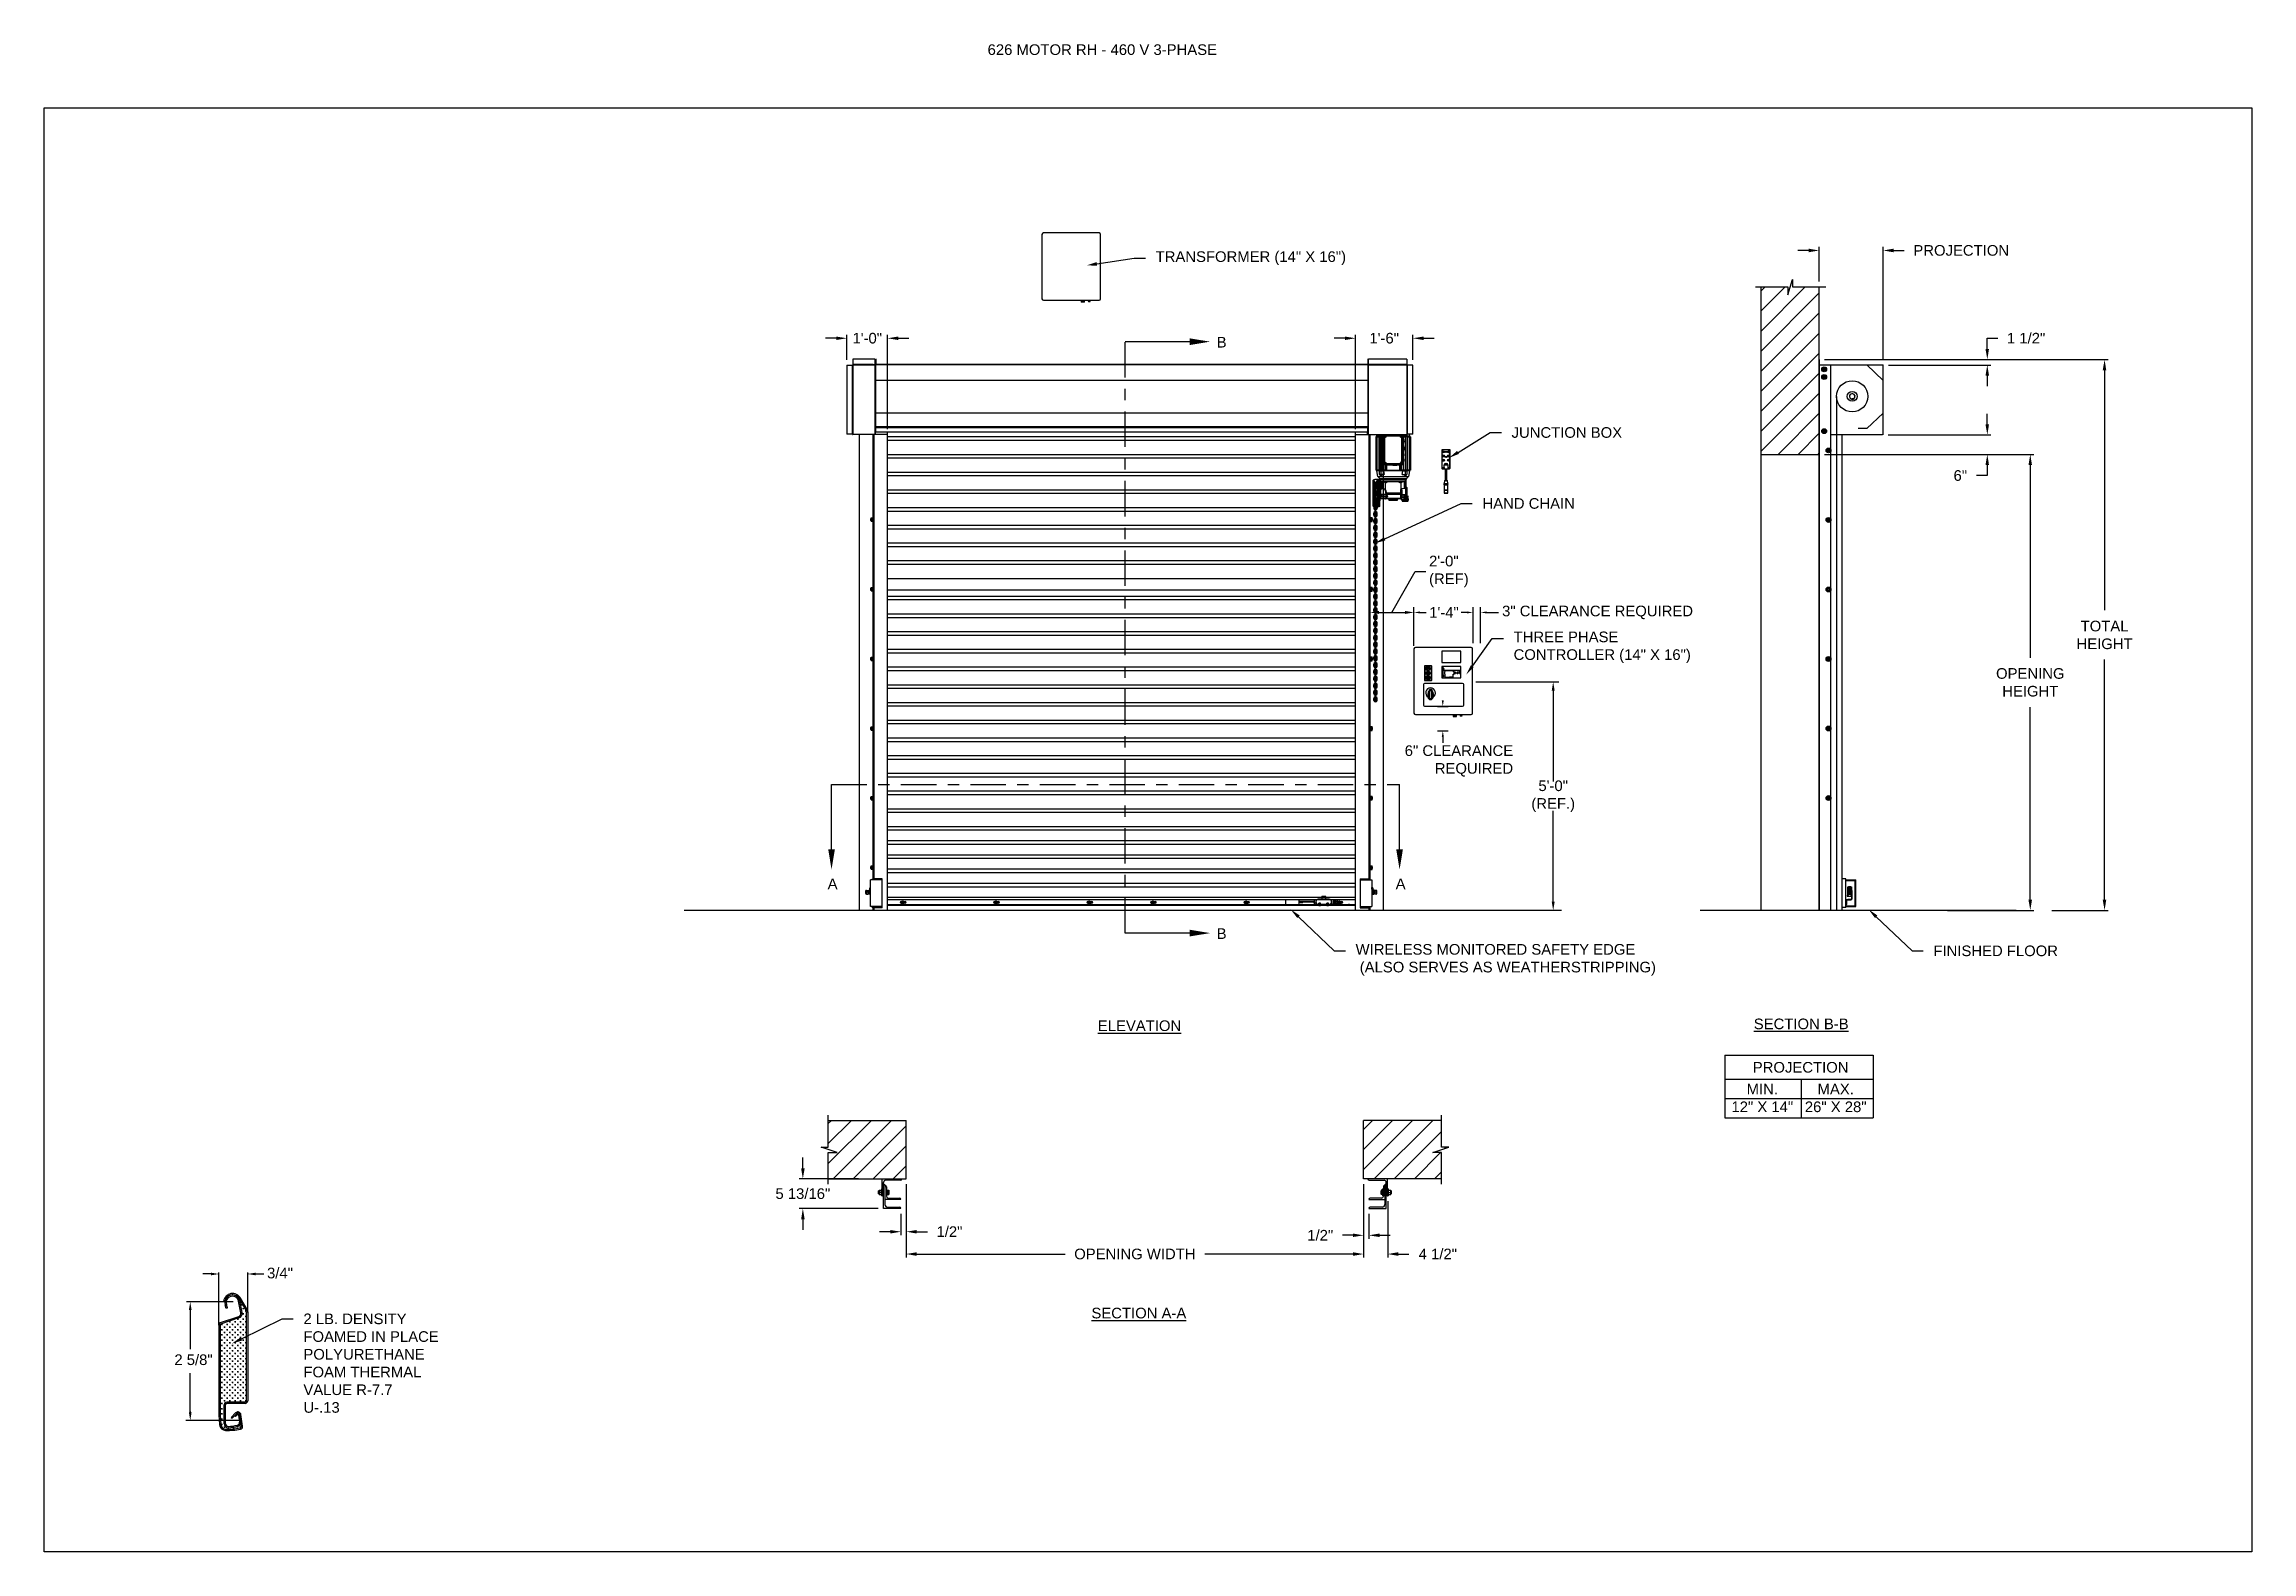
# Model space of a CAD drawing. Header units: inches. Extents: x 170 to 312, y 215 to 248.
# Drawn here: x 268.24 to 287.71, y 234.45 to 247.74 of the extents above; entities that cross this region are included whole.
import ezdxf
from ezdxf import colors
from ezdxf.entities.mleader import LeaderData, LeaderLine
from ezdxf.math import Vec2, Vec3

# ---------------------------------------------------------------- set-up
doc = ezdxf.new("R2010")
doc.units = ezdxf.units.IN
doc.header["$LTSCALE"] = 0.25
doc.header["$MEASUREMENT"] = 0
doc.linetypes.add('CENTER', pattern=[2, 1.25, -0.25, 0.25, -0.25])
for name, color, linetype in [('ANNOTATIONS', 1, 'Continuous'), ('DETAILS', 4, 'Continuous'), ('MOTOR RH', 7, 'Continuous'), ('SECTION CUTS', 6, 'CENTER'), ('STANDARD MOTOR LH', 7, 'Continuous')]:
    doc.layers.add(name, color=color, linetype=linetype)
doc.styles.add('ARIAL', font='arial.ttf', dxfattribs={"height": 0.09375})
doc.styles.add('ROMANS', font='Romans', dxfattribs={"height": 0.09375})
doc.styles.get("Standard").update_dxf_attribs({"font": 'romans.shx'})
doc.dimstyles.get("Standard").update_dxf_attribs({"dimscale": 60, "dimtxt": 0.0833, "dimasz": 0.0833, "dimexe": 0.0833, "dimexo": 0.04, "dimgap": 0.09, "dimtad": 0, "dimtih": 1, "dimtoh": 1, "dimdec": 4, "dimzin": 1, "dimdsep": 46, "dimlunit": 4, "dimtxsty": 'Standard', "dimcen": 0.09, "dimclrt": 150, "dimadec": 4, "dimazin": 2, "dimtfac": 1, "dimtdec": 0, "dimtofl": 0, "dimtmove": 0, "dimatfit": 3, "dimfxl": 1, "dimtolj": 1, "dimtzin": 0, "dimlwd": -1, "dimlwe": -1, "dimarcsym": 1})
doc.dimstyles.new('STANDARD$0', dxfattribs={"dimtxt": 0.09375, "dimasz": 0.09375, "dimexe": 0.03125, "dimexo": 0.046875, "dimgap": 0.09, "dimtad": 0, "dimtih": 1, "dimtoh": 1, "dimdec": 4, "dimzin": 0, "dimdsep": 46, "dimtxsty": 'ARIAL', "dimcen": 0.09, "dimadec": 0, "dimazin": 0, "dimtfac": 1, "dimtdec": 4, "dimtofl": 0, "dimtmove": 0, "dimatfit": 1, "dimfxl": 1, "dimtolj": 1, "dimtzin": 0, "dimarcsym": 0})
pattern_1 = [(45, (96.66995, -13.09525), (-0.08838835, 0.08838835), [])]

msp = doc.modelspace()

# ---------------------------------------------------------------- texts
at = {"layer": 'ANNOTATIONS', "style": 'ARIAL'}
for s, p in [('3/4"', (270.20771, 236.85856)), ('2 5/8"', (269.39027, 236.0942))]:
    msp.add_text(s, height=0.09375, dxfattribs=at).set_placement(p)
at = {"layer": 'ANNOTATIONS', "insert": (276.56248, 247.74099), "char_height": 0.09375, "width": 4.6220629, "attachment_point": 1, "line_spacing_factor": 0.86134, "style": 'ARIAL'}
msp.add_mtext('626 MOTOR RH - 460 V 3-PHASE', dxfattribs=at)
at = {"layer": 'ANNOTATIONS', "char_height": 0.09375, "style": 'ARIAL'}
for s, insert, attachment_point in [('2\'-0"\\P(REF)', (280.45564, 243.09185), 4), ('3" CLEARANCE REQUIRED', (281.09969, 242.73092), 4), ('1\'-4"', (280.45686, 242.73092), 4), ('6" CLEARANCE\\PREQUIRED', (281.19722, 241.42127), 6), ('5\'-0"\\P(REF.)', (281.55042, 241.11038), 5)]:
    msp.add_mtext(s, dxfattribs=dict(at, insert=insert, attachment_point=attachment_point))
at = {"layer": 'ANNOTATIONS', "char_height": 0.09375, "attachment_point": 2, "style": 'ARIAL'}
for s, insert, width in [('{\\LELEVATION}', (277.9023, 239.13353), 3.0834986), ('{\\LSECTION B-B}', (283.73779, 239.1495), 1.3823677), ('{\\LSECTION A-A}', (277.89639, 236.59935), 1.3823677)]:
    msp.add_mtext(s, dxfattribs=dict(at, insert=insert, width=width))
for s, width, insert in [('PROJECTION ', 1.7594917, (283.73268, 238.76655)), ('MIN.\\P12" X 14" ', 0.6711642, (283.39456, 238.57456)), ('MAX.\\P26" X 28"', 0.6567117, (284.04199, 238.57456))]:
    msp.add_mtext_dynamic_manual_height_columns(s, width=width, gutter_width=1.36268, heights=[0], dxfattribs=dict(at, insert=insert))
at = {"layer": 'SECTION CUTS', "style": 'ARIAL'}
for s, p in [('B', (278.58295, 245.06692)), ('A', (275.15165, 240.29047)), ('A', (280.16118, 240.29047)), ('B', (278.58295, 239.85164))]:
    msp.add_text(s, height=0.09375, dxfattribs=at).set_placement(p)

# ---------------------------------------------------------------- blocks, each defined once
blk = doc.blocks.new('*D72')
at = {"layer": 'ANNOTATIONS', "color": 0, "lineweight": -2, "transparency": 16777216}
for p, q in [((274.933, 237.829), (274.933, 237.923)), ((275.423, 237.736), (274.902, 237.736)), ((275.598, 237.474), (274.902, 237.474)), ((274.933, 237.38), (274.933, 237.287))]:
    blk.add_line(p, q, dxfattribs=at)
at = {"layer": 'ANNOTATIONS', "color": 0, "transparency": 16777216}
for points in [[(274.918, 237.829), (274.949, 237.829), (274.933, 237.736)], [(274.918, 237.38), (274.949, 237.38), (274.933, 237.474)]]:
    blk.add_solid(points, dxfattribs=at)
at = {"layer": 'defpoints', "color": 0, "transparency": 16777216}
for p in [(275.47, 237.736), (274.933, 237.474), (275.645, 237.474)]:
    blk.add_point(p, dxfattribs=at)
at = {"layer": 'ANNOTATIONS', "color": 0, "transparency": 16777216, "insert": (274.933, 237.605), "char_height": 0.09375, "attachment_point": 5, "style": 'ARIAL'}
blk.add_mtext('\\A1;5 13/16"', dxfattribs=at)
blk = doc.blocks.new('*D73')
at = {"layer": 'ANNOTATIONS', "color": 0, "lineweight": -2, "transparency": 16777216}
for p, q in [((279.878, 237.689), (279.878, 237.207)), ((279.925, 237.427), (279.925, 237.207)), ((279.784, 237.238), (279.691, 237.238)), ((280.019, 237.238), (280.112, 237.238))]:
    blk.add_line(p, q, dxfattribs=at)
at = {"layer": 'ANNOTATIONS', "color": 0, "transparency": 16777216}
for points in [[(279.784, 237.254), (279.784, 237.223), (279.878, 237.238)], [(280.019, 237.254), (280.019, 237.223), (279.925, 237.238)]]:
    blk.add_solid(points, dxfattribs=at)
at = {"layer": 'defpoints', "color": 0, "transparency": 16777216}
for p in [(279.878, 237.736), (279.925, 237.474), (279.925, 237.238)]:
    blk.add_point(p, dxfattribs=at)
at = {"layer": 'ANNOTATIONS', "color": 0, "transparency": 16777216, "insert": (279.496, 237.238), "char_height": 0.0938, "attachment_point": 5, "style": 'ARIAL'}
blk.add_mtext('\\A1;1/2"', dxfattribs=at)
blk = doc.blocks.new('*D74')
at = {"layer": 'ANNOTATIONS', "color": 0, "lineweight": -2, "transparency": 16777216}
for p, q in [((275.845, 237.689), (275.845, 237.238)), ((275.798, 237.427), (275.798, 237.238)), ((275.704, 237.27), (275.61, 237.27)), ((275.938, 237.27), (276.032, 237.27))]:
    blk.add_line(p, q, dxfattribs=at)
at = {"layer": 'ANNOTATIONS', "color": 0, "transparency": 16777216}
for points in [[(275.704, 237.285), (275.704, 237.254), (275.798, 237.27)], [(275.938, 237.285), (275.938, 237.254), (275.845, 237.27)]]:
    blk.add_solid(points, dxfattribs=at)
at = {"layer": 'defpoints', "color": 0, "transparency": 16777216}
for p in [(275.845, 237.736), (275.798, 237.474), (275.798, 237.27)]:
    blk.add_point(p, dxfattribs=at)
at = {"layer": 'ANNOTATIONS', "color": 0, "transparency": 16777216, "insert": (276.226, 237.27), "char_height": 0.0938, "attachment_point": 5, "style": 'ARIAL'}
blk.add_mtext('\\A1;1/2"', dxfattribs=at)
blk = doc.blocks.new('*D75')
at = {"layer": 'ANNOTATIONS', "color": 0, "lineweight": -2, "transparency": 16777216}
for p, q in [((279.713, 245.149), (279.62, 245.149)), ((279.807, 244.347), (279.807, 245.18)), ((280.313, 244.959), (280.313, 245.18)), ((280.407, 245.149), (280.501, 245.149))]:
    blk.add_line(p, q, dxfattribs=at)
at = {"layer": 'ANNOTATIONS', "color": 0, "transparency": 16777216}
for points in [[(279.713, 245.164), (279.713, 245.133), (279.807, 245.149)], [(280.407, 245.164), (280.407, 245.133), (280.313, 245.149)]]:
    blk.add_solid(points, dxfattribs=at)
at = {"layer": 'defpoints', "color": 0, "transparency": 16777216}
for p in [(280.313, 245.149), (280.313, 244.912), (279.807, 244.3)]:
    blk.add_point(p, dxfattribs=at)
at = {"layer": 'ANNOTATIONS', "color": 0, "transparency": 16777216, "insert": (280.06, 245.149), "char_height": 0.0938, "attachment_point": 5, "style": 'ARIAL'}
blk.add_mtext('\\A1;1\'-6"', dxfattribs=at)
blk = doc.blocks.new('*D76')
at = {"layer": 'ANNOTATIONS', "color": 0, "lineweight": -2, "transparency": 16777216}
for p, q in [((275.227, 245.149), (275.133, 245.149)), ((275.321, 244.959), (275.321, 245.18)), ((275.681, 244.347), (275.681, 245.18)), ((275.774, 245.149), (275.868, 245.149))]:
    blk.add_line(p, q, dxfattribs=at)
at = {"layer": 'ANNOTATIONS', "color": 0, "transparency": 16777216}
for points in [[(275.227, 245.164), (275.227, 245.133), (275.321, 245.149)], [(275.774, 245.164), (275.774, 245.133), (275.681, 245.149)]]:
    blk.add_solid(points, dxfattribs=at)
at = {"layer": 'defpoints', "color": 0, "transparency": 16777216}
for p in [(275.681, 245.149), (275.321, 244.913), (275.681, 244.3)]:
    blk.add_point(p, dxfattribs=at)
at = {"layer": 'ANNOTATIONS', "color": 0, "transparency": 16777216, "insert": (275.501, 245.149), "char_height": 0.0938, "attachment_point": 5, "style": 'ARIAL'}
blk.add_mtext('\\A1;1\'-0"', dxfattribs=at)
blk = doc.blocks.new('*D77')
at = {"layer": 'ANNOTATIONS', "color": 0, "lineweight": -2, "transparency": 16777216}
for p, q in [((279.878, 237.689), (279.878, 237.042)), ((280.091, 237.539), (280.091, 237.042)), ((279.784, 237.073), (279.691, 237.073)), ((280.184, 237.073), (280.278, 237.073))]:
    blk.add_line(p, q, dxfattribs=at)
at = {"layer": 'ANNOTATIONS', "color": 0, "transparency": 16777216}
for points in [[(279.784, 237.089), (279.784, 237.057), (279.878, 237.073)], [(280.184, 237.089), (280.184, 237.057), (280.091, 237.073)]]:
    blk.add_solid(points, dxfattribs=at)
at = {"layer": 'defpoints', "color": 0, "transparency": 16777216}
for p in [(279.878, 237.736), (280.091, 237.586), (280.091, 237.073)]:
    blk.add_point(p, dxfattribs=at)
at = {"layer": 'ANNOTATIONS', "color": 0, "transparency": 16777216, "insert": (280.533, 237.073), "char_height": 0.0938, "attachment_point": 5, "style": 'ARIAL'}
blk.add_mtext('\\A1;4 1/2"', dxfattribs=at)
blk = doc.blocks.new('*D66')
at = {"layer": 'ANNOTATIONS', "color": 0, "lineweight": -2, "transparency": 16777216}
for p, q in [((275.845, 237.689), (275.845, 237.042)), ((279.878, 237.689), (279.878, 237.042)), ((275.938, 237.073), (277.245, 237.073)), ((279.784, 237.073), (278.478, 237.073))]:
    blk.add_line(p, q, dxfattribs=at)
at = {"layer": 'ANNOTATIONS', "color": 0, "transparency": 16777216}
for points in [[(275.938, 237.089), (275.938, 237.057), (275.845, 237.073)], [(279.784, 237.089), (279.784, 237.057), (279.878, 237.073)]]:
    blk.add_solid(points, dxfattribs=at)
at = {"layer": 'defpoints', "color": 0, "transparency": 16777216}
for p in [(275.845, 237.736), (279.878, 237.736), (279.878, 237.073)]:
    blk.add_point(p, dxfattribs=at)
at = {"layer": 'ANNOTATIONS', "color": 0, "transparency": 16777216, "insert": (277.861, 237.073), "char_height": 0.09375, "attachment_point": 5, "style": 'ARIAL'}
blk.add_mtext('\\A1;OPENING WIDTH', dxfattribs=at)
blk = doc.blocks.new('*D67')
at = {"layer": 'ANNOTATIONS', "color": 0, "lineweight": -2, "transparency": 16777216}
for p, q in [((283.802, 245.923), (283.708, 245.923)), ((283.896, 245.649), (283.896, 245.954)), ((284.46, 244.96), (284.46, 245.954)), ((284.554, 245.923), (284.647, 245.923))]:
    blk.add_line(p, q, dxfattribs=at)
at = {"layer": 'ANNOTATIONS', "color": 0, "transparency": 16777216}
for points in [[(283.802, 245.939), (283.802, 245.907), (283.896, 245.923)], [(284.554, 245.939), (284.554, 245.907), (284.46, 245.923)]]:
    blk.add_solid(points, dxfattribs=at)
at = {"layer": 'defpoints', "color": 0, "transparency": 16777216}
for p in [(284.46, 245.923), (283.896, 245.602), (284.46, 244.913)]:
    blk.add_point(p, dxfattribs=at)
at = {"layer": 'ANNOTATIONS', "color": 0, "transparency": 16777216, "insert": (285.149, 245.923), "char_height": 0.09375, "attachment_point": 5, "style": 'ARIAL'}
blk.add_mtext('\\A1;PROJECTION ', dxfattribs=at)
blk = doc.blocks.new('*D68')
at = {"layer": 'ANNOTATIONS', "color": 0, "lineweight": -2, "transparency": 16777216}
for p, q in [((283.943, 244.125), (285.789, 244.125)), ((285.758, 244.031), (285.758, 242.332)), ((285.758, 240.197), (285.758, 241.897)), ((285.027, 240.103), (285.789, 240.103))]:
    blk.add_line(p, q, dxfattribs=at)
at = {"layer": 'ANNOTATIONS', "color": 0, "transparency": 16777216}
for points in [[(285.742, 244.031), (285.773, 244.031), (285.758, 244.125)], [(285.742, 240.197), (285.773, 240.197), (285.758, 240.103)]]:
    blk.add_solid(points, dxfattribs=at)
at = {"layer": 'defpoints', "color": 0, "transparency": 16777216}
for p in [(283.896, 244.125), (284.98, 240.103), (285.758, 240.103)]:
    blk.add_point(p, dxfattribs=at)
at = {"layer": 'ANNOTATIONS', "color": 0, "transparency": 16777216, "insert": (285.758, 242.114), "char_height": 0.09375, "attachment_point": 5, "style": 'ARIAL'}
blk.add_mtext('\\A1;OPENING\\PHEIGHT', dxfattribs=at)
blk = doc.blocks.new('*D69')
at = {"layer": 'ANNOTATIONS', "color": 0, "lineweight": -2, "transparency": 16777216}
for p, q in [((283.943, 244.961), (286.444, 244.961)), ((286.413, 244.867), (286.413, 242.75)), ((286.413, 240.197), (286.413, 242.315)), ((285.947, 240.103), (286.444, 240.103))]:
    blk.add_line(p, q, dxfattribs=at)
at = {"layer": 'ANNOTATIONS', "color": 0, "transparency": 16777216}
for points in [[(286.397, 244.867), (286.428, 244.867), (286.413, 244.961)], [(286.397, 240.197), (286.428, 240.197), (286.413, 240.103)]]:
    blk.add_solid(points, dxfattribs=at)
at = {"layer": 'defpoints', "color": 0, "transparency": 16777216}
for p in [(283.896, 244.961), (285.901, 240.103), (286.413, 240.103)]:
    blk.add_point(p, dxfattribs=at)
at = {"layer": 'ANNOTATIONS', "color": 0, "transparency": 16777216, "insert": (286.413, 242.532), "char_height": 0.0938, "attachment_point": 5, "style": 'ARIAL'}
blk.add_mtext('\\A1;TOTAL\\PHEIGHT', dxfattribs=at)
blk = doc.blocks.new('*D70')
at = {"layer": 'ANNOTATIONS', "color": 0, "lineweight": -2, "transparency": 16777216}
for p, q in [((285.379, 244.39), (285.379, 244.483)), ((284.505, 244.296), (285.41, 244.296)), ((284.505, 244.125), (285.41, 244.125)), ((285.379, 244.031), (285.379, 243.938)), ((285.379, 243.938), (285.285, 243.938))]:
    blk.add_line(p, q, dxfattribs=at)
at = {"layer": 'ANNOTATIONS', "color": 0, "transparency": 16777216}
for points in [[(285.363, 244.39), (285.394, 244.39), (285.379, 244.296)], [(285.363, 244.031), (285.394, 244.031), (285.379, 244.125)]]:
    blk.add_solid(points, dxfattribs=at)
at = {"layer": 'defpoints', "color": 0, "transparency": 16777216}
for p in [(284.458, 244.296), (284.458, 244.125), (285.379, 244.125)]:
    blk.add_point(p, dxfattribs=at)
at = {"layer": 'ANNOTATIONS', "color": 0, "transparency": 16777216, "insert": (285.141, 243.938), "char_height": 0.0938, "attachment_point": 5, "style": 'ARIAL'}
blk.add_mtext('\\A1;6"', dxfattribs=at)
blk = doc.blocks.new('*D71')
at = {"layer": 'ANNOTATIONS', "color": 0, "lineweight": -2, "transparency": 16777216}
for p, q in [((285.379, 245.055), (285.379, 245.149)), ((285.379, 245.149), (285.472, 245.149)), ((284.507, 244.961), (285.41, 244.961)), ((284.507, 244.913), (285.41, 244.913)), ((285.379, 244.82), (285.379, 244.726))]:
    blk.add_line(p, q, dxfattribs=at)
at = {"layer": 'ANNOTATIONS', "color": 0, "transparency": 16777216}
for points in [[(285.363, 245.055), (285.394, 245.055), (285.379, 244.961)], [(285.363, 244.82), (285.394, 244.82), (285.379, 244.913)]]:
    blk.add_solid(points, dxfattribs=at)
at = {"layer": 'defpoints', "color": 0, "transparency": 16777216}
for p in [(284.46, 244.961), (285.379, 244.961), (284.46, 244.913)]:
    blk.add_point(p, dxfattribs=at)
at = {"layer": 'ANNOTATIONS', "color": 0, "transparency": 16777216, "insert": (285.721, 245.149), "char_height": 0.0938, "attachment_point": 5, "style": 'ARIAL'}
blk.add_mtext('\\A1;1 1/2"', dxfattribs=at)

# ---------------------------------------------------------------- dimensions: what is measured, and where the dimension line sits
at = {"layer": 'ANNOTATIONS'}
dim = msp.add_linear_dim(base=(284.45987, 245.92298), p1=(283.89599, 245.60178), p2=(284.45987, 244.91339), text='PROJECTION ', dimstyle='STANDARD$0', dxfattribs=at)
dim.commit()
dim.dimension.update_dxf_attribs({"geometry": '*D67', "text_midpoint": (285.14898, 245.92298)})
for base, p1, p2, text, picture, middle in [((275.68071, 245.14882), (275.32051, 244.91253), (275.68071, 244.3), '1\'-0"', '*D76', (275.50061, 245.14882)), ((280.31315, 245.14882), (279.80721, 244.3), (280.31315, 244.91215), '1\'-6"', '*D75', (280.06018, 245.14882)), ((279.92495, 237.23838), (279.87807, 237.73574), (279.92495, 237.47405), '1/2"', '*D73', (279.4965, 237.23838)), ((280.09057, 237.07293), (279.87807, 237.73574), (280.09057, 237.58574), '4 1/2"', '*D77', (280.53306, 237.07293))]:
    dim = msp.add_linear_dim(base=base, p1=p1, p2=p2, text=text, dimstyle='STANDARD$0', dxfattribs=at)
    dim.commit()
    dim.dimension.update_dxf_attribs({"geometry": picture, "text_midpoint": middle, "dimtype": 160})
for base, p1, p2, text, picture, middle in [((285.37854, 244.96103), (284.45987, 244.91339), (284.45987, 244.96103), '1 1/2"', '*D71', (285.72098, 245.14853)), ((286.41256, 240.10342), (283.89599, 244.96103), (285.90052, 240.10342), 'TOTAL\\PHEIGHT', '*D69', (286.41256, 242.53223)), ((285.37854, 244.12505), (284.45774, 244.29598), (284.45774, 244.12505), '6"', '*D70', (285.14066, 243.93755)), ((285.75758, 240.10342), (283.89599, 244.12505), (284.98018, 240.10342), 'OPENING\\PHEIGHT', '*D68', (285.75758, 242.11424))]:
    dim = msp.add_linear_dim(base=base, p1=p1, p2=p2, angle=90, text=text, dimstyle='STANDARD$0', dxfattribs=at)
    dim.commit()
    dim.dimension.update_dxf_attribs({"geometry": picture, "text_midpoint": middle})
for base, p1, p2, angle, text, picture, middle in [((274.93339, 237.47405), (275.46974, 237.73573), (275.64474, 237.47405), 90, '5 13/16"', '*D72', (274.93339, 237.60489)), ((275.79787, 237.26963), (275.84474, 237.73574), (275.79787, 237.47405), 180, '1/2"', '*D74', (276.22632, 237.26963))]:
    dim = msp.add_linear_dim(base=base, p1=p1, p2=p2, angle=angle, text=text, dimstyle='STANDARD$0', dxfattribs=at)
    dim.commit()
    dim.dimension.update_dxf_attribs({"geometry": picture, "text_midpoint": middle, "dimtype": 160})
dim = msp.add_aligned_dim(p1=(275.84474, 237.73574), p2=(279.87807, 237.73574), distance=-0.6628, text='OPENING WIDTH', dimstyle='STANDARD$0', dxfattribs=at)
dim.commit()
dim.dimension.update_dxf_attribs({"geometry": '*D66', "text_midpoint": (277.86141, 237.07293)})

# ---------------------------------------------------------------- hatches: boundary and pattern name
at = {"layer": 'MOTOR RH'}
h = msp.add_hatch(dxfattribs=at)
h.set_pattern_fill('ANSI31', color=256, style=0)
h.set_pattern_definition(pattern_1)
h.paths.add_polyline_path([(283.38036, 244.12505), (283.89599, 244.12505), (283.89599, 245.60178), (283.65949, 245.60178), (283.65949, 245.66644), (283.62108, 245.53308), (283.62108, 245.60178), (283.38036, 245.60178)])
h = msp.add_hatch(dxfattribs=at)
h.set_pattern_fill('ANSI31', color=256, style=0)
h.set_pattern_definition(pattern_1)
h.paths.add_polyline_path([(275.84474, 238.25136), (275.15724, 238.25136), (275.15724, 238.01416), (275.09314, 238.01416), (275.23521, 237.96726), (275.15724, 237.96726), (275.15724, 237.73574), (275.84474, 237.73574), (275.84474, 237.89824)])
h = msp.add_hatch(dxfattribs=at)
h.set_pattern_fill('ANSI31', color=256, style=0)
h.set_pattern_definition(pattern_1)
h.paths.add_polyline_path([(280.62968, 238.01416), (280.56557, 238.01416), (280.56557, 238.25136), (279.87807, 238.25136), (279.87807, 237.73574), (279.89625, 237.73574), (280.56557, 237.73574), (280.56557, 237.96726), (280.48761, 237.96726)])
at = {"layer": 'STANDARD MOTOR LH'}
h = msp.add_hatch(dxfattribs=at)
h.set_pattern_fill('ANSI31', color=256, style=0)
edge = h.paths.add_edge_path(flags=0)
edge.add_arc((283.70149, 244.05342), 0.000313, 90, 180, ccw=False)
edge.add_line((283.70149, 244.05374), (283.70962, 244.05374))
edge.add_arc((283.70962, 244.05342), 0.000313, 0, 90, ccw=False)
edge.add_line((283.70993, 244.05342), (283.70993, 244.05217))
edge.add_arc((283.71024, 244.05217), 0.000313, 180, 270)
edge.add_line((283.71024, 244.05186), (283.71243, 244.05186))
edge.add_arc((283.71243, 244.05217), 0.000313, 270, 360)
edge.add_line((283.71274, 244.05217), (283.71274, 244.05624))
edge.add_arc((283.71243, 244.05624), 0.000313, 0, 90)
edge.add_line((283.71243, 244.05655), (283.69868, 244.05655))
edge.add_arc((283.69868, 244.05624), 0.000313, 90, 180)
edge.add_line((283.69837, 244.05624), (283.69837, 244.0453))
edge.add_arc((283.69805, 244.0453), 0.000313, 270, 360, ccw=False)
edge.add_line((283.69805, 244.04499), (283.65993, 244.04499))
edge.add_arc((283.65993, 244.04467), 0.000313, 90, 180)
edge.add_line((283.65962, 244.04467), (283.65962, 244.04249))
edge.add_arc((283.65993, 244.04249), 0.000313, 180, 270)
edge.add_line((283.65993, 244.04217), (283.71243, 244.04217))
edge.add_arc((283.71243, 244.04249), 0.000313, 270, 360)
edge.add_line((283.71274, 244.04249), (283.71274, 244.04655))
edge.add_arc((283.71243, 244.04655), 0.000313, 0, 90)
edge.add_line((283.71243, 244.04686), (283.71024, 244.04686))
edge.add_arc((283.71024, 244.04655), 0.000313, 90, 180)
edge.add_line((283.70993, 244.04655), (283.70993, 244.0453))
edge.add_arc((283.70962, 244.0453), 0.000313, 270, 360, ccw=False)
edge.add_line((283.70962, 244.04499), (283.70149, 244.04499))
edge.add_arc((283.70149, 244.0453), 0.000313, 180, 270, ccw=False)
edge.add_line((283.70118, 244.0453), (283.70118, 244.05342))
h = msp.add_hatch(dxfattribs=at)
h.set_pattern_fill('ANSI31', color=256, style=0)
edge = h.paths.add_edge_path(flags=0)
edge.add_line((283.77721, 244.04899), (283.70118, 244.04915))
edge.add_line((283.70118, 244.04915), (283.70118, 244.04953))
edge.add_line((283.70118, 244.04953), (283.77721, 244.04937))
edge.add_line((283.77721, 244.04937), (283.77721, 244.04937))
edge.add_line((283.77721, 244.04937), (283.70118, 244.04954))
edge.add_line((283.70118, 244.04954), (283.70118, 244.04973))
edge.add_line((283.70118, 244.04973), (283.77721, 244.0497))
edge.add_line((283.77721, 244.0497), (283.77721, 244.04971))
edge.add_line((283.77721, 244.04971), (283.70118, 244.04974))
edge.add_line((283.70118, 244.04974), (283.70118, 244.04996))
edge.add_line((283.70118, 244.04996), (283.77721, 244.0501))
edge.add_line((283.77721, 244.0501), (283.77721, 244.05011))
edge.add_line((283.77721, 244.05011), (283.70118, 244.04997))
edge.add_line((283.70118, 244.04997), (283.70118, 244.05023))
edge.add_line((283.70118, 244.05023), (283.77721, 244.05058))
edge.add_line((283.77721, 244.05058), (283.77721, 244.05058))
edge.add_line((283.77721, 244.05058), (283.70118, 244.05023))
edge.add_line((283.70118, 244.05023), (283.70119, 244.05367))
edge.add_line((283.70119, 244.05367), (283.71471, 244.05202))
edge.add_line((283.71471, 244.05202), (283.71494, 244.05388))
edge.add_line((283.71494, 244.05388), (283.70002, 244.0557))
edge.add_arc((283.69994, 244.05508), 0.000625, 83.033785, 179.876559)
edge.add_line((283.69932, 244.05508), (283.69929, 244.04399))
edge.add_arc((283.69992, 244.04399), 0.000625, 179.876559, 276.719332)
edge.add_line((283.69999, 244.04337), (283.71492, 244.04513))
edge.add_line((283.71492, 244.04513), (283.7147, 244.04699))
edge.add_line((283.7147, 244.04699), (283.70117, 244.0454))
edge.add_line((283.70117, 244.0454), (283.70118, 244.04849))
edge.add_line((283.70118, 244.04849), (283.7772, 244.04814))
edge.add_line((283.7772, 244.04814), (283.7772, 244.04815))
edge.add_line((283.7772, 244.04815), (283.70118, 244.0485))
edge.add_line((283.70118, 244.0485), (283.70118, 244.04869))
edge.add_line((283.70118, 244.04869), (283.77721, 244.04853))
edge.add_line((283.77721, 244.04853), (283.77721, 244.04853))
edge.add_line((283.77721, 244.04853), (283.70118, 244.0487))
edge.add_line((283.70118, 244.0487), (283.70118, 244.04915))
edge.add_line((283.70118, 244.04915), (283.77721, 244.04898))
edge.add_line((283.77721, 244.04898), (283.77721, 244.04899))

# ---------------------------------------------------------------- linework, layer by layer
at = {"layer": 'ANNOTATIONS'}
for p, q in [((280.01276, 242.73092), (280.2448, 242.73092)), ((280.32247, 242.43625), (280.32247, 242.77806)), ((280.37561, 242.73092), (280.42875, 242.73092)), ((280.79051, 242.73092), (280.73737, 242.73092)), ((280.84395, 242.46136), (280.84395, 242.77806)), ((280.90963, 242.46136), (280.90963, 242.77806)), ((280.96277, 242.73092), (281.06737, 242.73092)), ((280.86733, 242.11772), (281.60152, 242.11772)), ((281.55042, 242.04006), (281.55042, 241.23964)), ((280.52959, 241.90233), (280.62385, 241.90233)), ((280.52959, 241.68703), (280.62385, 241.68703)), ((280.57672, 241.63389), (280.57672, 241.58075)), ((281.55042, 240.18109), (281.55042, 240.98112)), ((283.06399, 238.82598), (283.06399, 238.27461)), ((283.06399, 238.82598), (284.37176, 238.82598)), ((284.37176, 238.82598), (284.37176, 238.27461)), ((283.06399, 238.61451), (284.37176, 238.61451)), ((283.73684, 238.61451), (283.73684, 238.27461)), ((283.06399, 238.44456), (284.37176, 238.44456)), ((283.06399, 238.27461), (284.37176, 238.27461)), ((269.7129, 236.89707), (269.64258, 236.89707)), ((269.78322, 236.45367), (269.78322, 236.90973)), ((270.03768, 236.56415), (270.03768, 236.90973)), ((270.108, 236.89707), (270.17832, 236.89707)), ((269.90833, 236.65049), (269.49822, 236.65049)), ((269.53043, 236.58016), (269.53043, 236.2337)), ((269.53043, 235.67628), (269.53043, 236.02274)), ((269.95472, 235.60596), (269.49255, 235.60596))]:
    msp.add_line(p, q, dxfattribs=at)
for p in [(270.03768, 236.89707), (269.53043, 235.68046)]:
    msp.add_point(p, dxfattribs=at)
for points in [[(280.01276, 242.71798), (280.01276, 242.74387), (279.9351, 242.73092)], [(280.2448, 242.71798), (280.2448, 242.74387), (280.32247, 242.73092)], [(280.37561, 242.73978), (280.37561, 242.72207), (280.32247, 242.73092)], [(280.79051, 242.73978), (280.79051, 242.72207), (280.84365, 242.73092)], [(280.96277, 242.73978), (280.96277, 242.72207), (280.90963, 242.73092)], [(281.53748, 242.04006), (281.56336, 242.04006), (281.55042, 242.11772)], [(280.56787, 241.95547), (280.58558, 241.95547), (280.57672, 241.90233)], [(280.56787, 241.63389), (280.58558, 241.63389), (280.57672, 241.68703)], [(281.53748, 240.18109), (281.56336, 240.18109), (281.55042, 240.10342)], [(269.7129, 236.88535), (269.7129, 236.90879), (269.78322, 236.89707)], [(270.108, 236.88535), (270.108, 236.90879), (270.03768, 236.89707)], [(269.54215, 236.58016), (269.51871, 236.58016), (269.53043, 236.65049)], [(269.54215, 235.67628), (269.51871, 235.67628), (269.53043, 235.60596)]]:
    msp.add_solid(points, dxfattribs=at)
at = {"layer": 'defpoints'}
msp.add_lwpolyline([(287.7119, 234.44685), (268.24203, 234.44685), (268.24203, 247.18196), (287.7119, 247.18196)], close=True, dxfattribs=at)
at = {"layer": 'DETAILS'}
for p, q in [((269.83563, 236.6534), (269.82466, 236.65534)), ((269.84858, 236.59396), (269.83843, 236.62545)), ((269.85917, 236.5974), (269.84858, 236.59396)), ((269.85917, 236.5974), (269.84904, 236.62886)), ((269.9771, 236.556), (269.95664, 236.657)), ((270.02249, 236.57721), (269.96492, 236.67691)), ((269.98797, 236.55845), (269.96756, 236.65921)), ((269.97279, 236.66328), (269.97279, 236.65508)), ((270.03097, 236.58478), (269.97457, 236.68248)), ((269.98953, 236.62527), (269.97793, 236.62527)), ((269.98373, 236.63107), (269.98373, 236.61947)), ((270.0018, 236.59126), (269.9902, 236.59126)), ((269.996, 236.59706), (269.996, 236.58546)), ((270.02501, 236.56805), (270.01341, 236.56805)), ((270.01921, 236.57385), (270.01921, 236.56225)), ((270.03768, 236.55975), (270.03768, 235.77897)), ((269.78322, 236.44927), (269.78322, 235.65298)), ((269.79436, 236.44927), (269.79436, 235.65298)), ((269.95651, 236.51982), (269.79514, 236.46582)), ((269.96004, 236.50925), (269.79867, 236.45526)), ((269.81613, 236.45201), (269.80453, 236.45201)), ((269.81613, 236.40559), (269.80453, 236.40559)), ((269.81033, 236.45781), (269.81033, 236.4462)), ((269.81033, 236.41139), (269.81033, 236.39979)), ((269.81033, 236.36497), (269.81033, 236.35337)), ((269.83934, 236.4288), (269.82774, 236.4288)), ((269.83934, 236.38238), (269.82774, 236.38238)), ((269.83354, 236.4346), (269.83354, 236.423)), ((269.83354, 236.38818), (269.83354, 236.37658)), ((269.86255, 236.45201), (269.85094, 236.45201)), ((269.86255, 236.40559), (269.85094, 236.40559)), ((269.85675, 236.45781), (269.85675, 236.4462)), ((269.85675, 236.41139), (269.85675, 236.39979)), ((269.85675, 236.36497), (269.85675, 236.35337)), ((269.88576, 236.47522), (269.87415, 236.47522)), ((269.88576, 236.4288), (269.87415, 236.4288)), ((269.88576, 236.38238), (269.87415, 236.38238)), ((269.87996, 236.48102), (269.87996, 236.46941)), ((269.87996, 236.4346), (269.87996, 236.423)), ((269.87996, 236.38818), (269.87996, 236.37658)), ((269.90897, 236.45201), (269.89736, 236.45201)), ((269.90897, 236.40559), (269.89736, 236.40559)), ((269.90316, 236.45781), (269.90316, 236.4462)), ((269.90316, 236.41139), (269.90316, 236.39979)), ((269.90316, 236.36497), (269.90316, 236.35337)), ((269.93218, 236.47522), (269.92057, 236.47522)), ((269.93218, 236.4288), (269.92057, 236.4288)), ((269.93218, 236.38238), (269.92057, 236.38238)), ((269.92637, 236.48102), (269.92637, 236.46941)), ((269.92637, 236.4346), (269.92637, 236.423)), ((269.92637, 236.38818), (269.92637, 236.37658)), ((269.95538, 236.49842), (269.94378, 236.49842)), ((269.95538, 236.45201), (269.94378, 236.45201)), ((269.95538, 236.40559), (269.94378, 236.40559)), ((269.94958, 236.50423), (269.94958, 236.49262)), ((269.94958, 236.45781), (269.94958, 236.4462)), ((269.94958, 236.41139), (269.94958, 236.39979)), ((269.94958, 236.36497), (269.94958, 236.35337)), ((269.97859, 236.47522), (269.96699, 236.47522)), ((269.97859, 236.4288), (269.96699, 236.4288)), ((269.97859, 236.38238), (269.96699, 236.38238)), ((269.97279, 236.51613), (269.97279, 236.51583)), ((269.97279, 236.48102), (269.97279, 236.46941)), ((269.97279, 236.4346), (269.97279, 236.423)), ((269.97279, 236.38818), (269.97279, 236.37658)), ((269.97859, 236.52163), (269.97857, 236.52163)), ((270.0018, 236.54484), (269.9902, 236.54484)), ((270.0018, 236.49842), (269.9902, 236.49842)), ((270.0018, 236.45201), (269.9902, 236.45201)), ((270.0018, 236.40559), (269.9902, 236.40559)), ((269.996, 236.55064), (269.996, 236.53904)), ((269.996, 236.50423), (269.996, 236.49262)), ((269.996, 236.45781), (269.996, 236.4462)), ((269.996, 236.41139), (269.996, 236.39979)), ((269.996, 236.36497), (269.996, 236.35337)), ((270.02501, 236.52163), (270.01341, 236.52163)), ((270.02501, 236.47522), (270.01341, 236.47522)), ((270.02501, 236.4288), (270.01341, 236.4288)), ((270.02501, 236.38238), (270.01341, 236.38238)), ((270.01921, 236.52743), (270.01921, 236.51583)), ((270.01921, 236.48102), (270.01921, 236.46941)), ((270.01921, 236.4346), (270.01921, 236.423)), ((270.01921, 236.38818), (270.01921, 236.37658)), ((269.81613, 236.35917), (269.80453, 236.35917)), ((269.81613, 236.31275), (269.80453, 236.31275)), ((269.81613, 236.26634), (269.80453, 236.26634)), ((269.81613, 236.21992), (269.80453, 236.21992)), ((269.81613, 236.1735), (269.80453, 236.1735)), ((269.81033, 236.31856), (269.81033, 236.30695)), ((269.81033, 236.27214), (269.81033, 236.26053)), ((269.81033, 236.22572), (269.81033, 236.21412)), ((269.81033, 236.1793), (269.81033, 236.1677)), ((269.83934, 236.33596), (269.82774, 236.33596)), ((269.83934, 236.28955), (269.82774, 236.28955)), ((269.83934, 236.24313), (269.82774, 236.24313)), ((269.83934, 236.19671), (269.82774, 236.19671)), ((269.83354, 236.34176), (269.83354, 236.33016)), ((269.83354, 236.29535), (269.83354, 236.28374)), ((269.83354, 236.24893), (269.83354, 236.23733)), ((269.83354, 236.20251), (269.83354, 236.19091)), ((269.86255, 236.35917), (269.85094, 236.35917)), ((269.86255, 236.31275), (269.85094, 236.31275)), ((269.86255, 236.26634), (269.85094, 236.26634)), ((269.86255, 236.21992), (269.85094, 236.21992)), ((269.86255, 236.1735), (269.85094, 236.1735)), ((269.85675, 236.31856), (269.85675, 236.30695)), ((269.85675, 236.27214), (269.85675, 236.26053)), ((269.85675, 236.22572), (269.85675, 236.21412)), ((269.85675, 236.1793), (269.85675, 236.1677)), ((269.88576, 236.33596), (269.87415, 236.33596)), ((269.88576, 236.28955), (269.87415, 236.28955)), ((269.88576, 236.24313), (269.87415, 236.24313)), ((269.88576, 236.19671), (269.87415, 236.19671)), ((269.87996, 236.34176), (269.87996, 236.33016)), ((269.87996, 236.29535), (269.87996, 236.28374)), ((269.87996, 236.24893), (269.87996, 236.23733)), ((269.87996, 236.20251), (269.87996, 236.19091)), ((269.90897, 236.35917), (269.89736, 236.35917)), ((269.90897, 236.31275), (269.89736, 236.31275)), ((269.90897, 236.26634), (269.89736, 236.26634)), ((269.90897, 236.21992), (269.89736, 236.21992)), ((269.90897, 236.1735), (269.89736, 236.1735)), ((269.90316, 236.31856), (269.90316, 236.30695)), ((269.90316, 236.27214), (269.90316, 236.26053)), ((269.90316, 236.22572), (269.90316, 236.21412)), ((269.90316, 236.1793), (269.90316, 236.1677)), ((269.93218, 236.33596), (269.92057, 236.33596)), ((269.93218, 236.28955), (269.92057, 236.28955)), ((269.93218, 236.24313), (269.92057, 236.24313)), ((269.93218, 236.19671), (269.92057, 236.19671)), ((269.92637, 236.34176), (269.92637, 236.33016)), ((269.92637, 236.29535), (269.92637, 236.28374)), ((269.92637, 236.24893), (269.92637, 236.23733)), ((269.92637, 236.20251), (269.92637, 236.19091)), ((269.95538, 236.35917), (269.94378, 236.35917)), ((269.95538, 236.31275), (269.94378, 236.31275)), ((269.95538, 236.26634), (269.94378, 236.26634)), ((269.95538, 236.21992), (269.94378, 236.21992)), ((269.95538, 236.1735), (269.94378, 236.1735)), ((269.94958, 236.31856), (269.94958, 236.30695)), ((269.94958, 236.27214), (269.94958, 236.26053)), ((269.94958, 236.22572), (269.94958, 236.21412)), ((269.94958, 236.1793), (269.94958, 236.1677)), ((269.97859, 236.33596), (269.96699, 236.33596)), ((269.97859, 236.28955), (269.96699, 236.28955)), ((269.97859, 236.24313), (269.96699, 236.24313)), ((269.97859, 236.19671), (269.96699, 236.19671)), ((269.97279, 236.34176), (269.97279, 236.33016)), ((269.97279, 236.29535), (269.97279, 236.28374)), ((269.97279, 236.24893), (269.97279, 236.23733)), ((269.97279, 236.20251), (269.97279, 236.19091)), ((270.0018, 236.35917), (269.9902, 236.35917)), ((270.0018, 236.31275), (269.9902, 236.31275)), ((270.0018, 236.26634), (269.9902, 236.26634)), ((270.0018, 236.21992), (269.9902, 236.21992)), ((270.0018, 236.1735), (269.9902, 236.1735)), ((269.996, 236.31856), (269.996, 236.30695)), ((269.996, 236.27214), (269.996, 236.26053)), ((269.996, 236.22572), (269.996, 236.21412)), ((269.996, 236.1793), (269.996, 236.1677)), ((270.02501, 236.33596), (270.01341, 236.33596)), ((270.02501, 236.28955), (270.01341, 236.28955)), ((270.02501, 236.24313), (270.01341, 236.24313)), ((270.02501, 236.19671), (270.01341, 236.19671)), ((270.01921, 236.34176), (270.01921, 236.33016)), ((270.01921, 236.29535), (270.01921, 236.28374)), ((270.01921, 236.24893), (270.01921, 236.23733)), ((270.01921, 236.20251), (270.01921, 236.19091)), ((269.81613, 236.12708), (269.80453, 236.12708)), ((269.81613, 236.08067), (269.80453, 236.08067)), ((269.81613, 236.03425), (269.80453, 236.03425)), ((269.81613, 235.98783), (269.80453, 235.98783)), ((269.81033, 236.13289), (269.81033, 236.12128)), ((269.81033, 236.08647), (269.81033, 236.07486)), ((269.81033, 236.04005), (269.81033, 236.02845)), ((269.81033, 235.99363), (269.81033, 235.98203)), ((269.83934, 236.15029), (269.82774, 236.15029)), ((269.83934, 236.10388), (269.82774, 236.10388)), ((269.83934, 236.05746), (269.82774, 236.05746)), ((269.83934, 236.01104), (269.82774, 236.01104)), ((269.83354, 236.15609), (269.83354, 236.14449)), ((269.83354, 236.10968), (269.83354, 236.09807)), ((269.83354, 236.06326), (269.83354, 236.05166)), ((269.83354, 236.01684), (269.83354, 236.00524)), ((269.86255, 236.12708), (269.85094, 236.12708)), ((269.86255, 236.08067), (269.85094, 236.08067)), ((269.86255, 236.03425), (269.85094, 236.03425)), ((269.86255, 235.98783), (269.85094, 235.98783)), ((269.85675, 236.13289), (269.85675, 236.12128)), ((269.85675, 236.08647), (269.85675, 236.07486)), ((269.85675, 236.04005), (269.85675, 236.02845)), ((269.85675, 235.99363), (269.85675, 235.98203)), ((269.88576, 236.15029), (269.87415, 236.15029)), ((269.88576, 236.10388), (269.87415, 236.10388)), ((269.88576, 236.05746), (269.87415, 236.05746)), ((269.88576, 236.01104), (269.87415, 236.01104)), ((269.87996, 236.15609), (269.87996, 236.14449)), ((269.87996, 236.10968), (269.87996, 236.09807)), ((269.87996, 236.06326), (269.87996, 236.05166)), ((269.87996, 236.01684), (269.87996, 236.00524)), ((269.90897, 236.12708), (269.89736, 236.12708)), ((269.90897, 236.08067), (269.89736, 236.08067)), ((269.90897, 236.03425), (269.89736, 236.03425)), ((269.90897, 235.98783), (269.89736, 235.98783)), ((269.90316, 236.13289), (269.90316, 236.12128)), ((269.90316, 236.08647), (269.90316, 236.07486)), ((269.90316, 236.04005), (269.90316, 236.02845)), ((269.90316, 235.99363), (269.90316, 235.98203)), ((269.93218, 236.15029), (269.92057, 236.15029)), ((269.93218, 236.10388), (269.92057, 236.10388)), ((269.93218, 236.05746), (269.92057, 236.05746)), ((269.93218, 236.01104), (269.92057, 236.01104)), ((269.92637, 236.15609), (269.92637, 236.14449)), ((269.92637, 236.10968), (269.92637, 236.09807)), ((269.92637, 236.06326), (269.92637, 236.05166)), ((269.92637, 236.01684), (269.92637, 236.00524)), ((269.95538, 236.12708), (269.94378, 236.12708)), ((269.95538, 236.08067), (269.94378, 236.08067)), ((269.95538, 236.03425), (269.94378, 236.03425)), ((269.95538, 235.98783), (269.94378, 235.98783)), ((269.94958, 236.13289), (269.94958, 236.12128)), ((269.94958, 236.08647), (269.94958, 236.07486)), ((269.94958, 236.04005), (269.94958, 236.02845)), ((269.94958, 235.99363), (269.94958, 235.98203)), ((269.97859, 236.15029), (269.96699, 236.15029)), ((269.97859, 236.10388), (269.96699, 236.10388)), ((269.97859, 236.05746), (269.96699, 236.05746)), ((269.97859, 236.01104), (269.96699, 236.01104)), ((269.97279, 236.15609), (269.97279, 236.14449)), ((269.97279, 236.10968), (269.97279, 236.09807)), ((269.97279, 236.06326), (269.97279, 236.05166)), ((269.97279, 236.01684), (269.97279, 236.00524)), ((270.0018, 236.12708), (269.9902, 236.12708)), ((270.0018, 236.08067), (269.9902, 236.08067)), ((270.0018, 236.03425), (269.9902, 236.03425)), ((270.0018, 235.98783), (269.9902, 235.98783)), ((269.996, 236.13289), (269.996, 236.12128)), ((269.996, 236.08647), (269.996, 236.07486)), ((269.996, 236.04005), (269.996, 236.02845)), ((269.996, 235.99363), (269.996, 235.98203)), ((270.02501, 236.15029), (270.01341, 236.15029)), ((270.02501, 236.10388), (270.01341, 236.10388)), ((270.02501, 236.05746), (270.01341, 236.05746)), ((270.02501, 236.01104), (270.01341, 236.01104)), ((270.01921, 236.15609), (270.01921, 236.14449)), ((270.01921, 236.10968), (270.01921, 236.09807)), ((270.01921, 236.06326), (270.01921, 236.05166)), ((270.01921, 236.01684), (270.01921, 236.00524)), ((269.81613, 235.94141), (269.80453, 235.94141)), ((269.81613, 235.895), (269.80453, 235.895)), ((269.81613, 235.84858), (269.80453, 235.84858)), ((269.81613, 235.80216), (269.80453, 235.80216)), ((269.81033, 235.94722), (269.81033, 235.93561)), ((269.81033, 235.9008), (269.81033, 235.88919)), ((269.81033, 235.85438), (269.81033, 235.84278)), ((269.81033, 235.80796), (269.81033, 235.79636)), ((269.83934, 235.96462), (269.82774, 235.96462)), ((269.83934, 235.91821), (269.82774, 235.91821)), ((269.83934, 235.87179), (269.82774, 235.87179)), ((269.83934, 235.82537), (269.82774, 235.82537)), ((269.83354, 235.97042), (269.83354, 235.95882)), ((269.83354, 235.92401), (269.83354, 235.9124)), ((269.83354, 235.87759), (269.83354, 235.86599)), ((269.83354, 235.83117), (269.83354, 235.81957)), ((269.83354, 235.78475), (269.83354, 235.77315)), ((269.86255, 235.94141), (269.85094, 235.94141)), ((269.86255, 235.895), (269.85094, 235.895)), ((269.86255, 235.84858), (269.85094, 235.84858)), ((269.86255, 235.80216), (269.85094, 235.80216)), ((269.85675, 235.94722), (269.85675, 235.93561)), ((269.85675, 235.9008), (269.85675, 235.88919)), ((269.85675, 235.85438), (269.85675, 235.84278)), ((269.85675, 235.80796), (269.85675, 235.79636)), ((269.88576, 235.96462), (269.87415, 235.96462)), ((269.88576, 235.91821), (269.87415, 235.91821)), ((269.88576, 235.87179), (269.87415, 235.87179)), ((269.88576, 235.82537), (269.87415, 235.82537)), ((269.87996, 235.97042), (269.87996, 235.95882)), ((269.87996, 235.92401), (269.87996, 235.9124)), ((269.87996, 235.87759), (269.87996, 235.86599)), ((269.87996, 235.83117), (269.87996, 235.81957)), ((269.87996, 235.78475), (269.87996, 235.77315)), ((269.90897, 235.94141), (269.89736, 235.94141)), ((269.90897, 235.895), (269.89736, 235.895)), ((269.90897, 235.84858), (269.89736, 235.84858)), ((269.90897, 235.80216), (269.89736, 235.80216)), ((269.90316, 235.94722), (269.90316, 235.93561)), ((269.90316, 235.9008), (269.90316, 235.88919)), ((269.90316, 235.85438), (269.90316, 235.84278)), ((269.90316, 235.80796), (269.90316, 235.79636)), ((269.93218, 235.96462), (269.92057, 235.96462)), ((269.93218, 235.91821), (269.92057, 235.91821)), ((269.93218, 235.87179), (269.92057, 235.87179)), ((269.93218, 235.82537), (269.92057, 235.82537)), ((269.92637, 235.97042), (269.92637, 235.95882)), ((269.92637, 235.92401), (269.92637, 235.9124)), ((269.92637, 235.87759), (269.92637, 235.86599)), ((269.92637, 235.83117), (269.92637, 235.81957)), ((269.92637, 235.78475), (269.92637, 235.77315)), ((269.95538, 235.94141), (269.94378, 235.94141)), ((269.95538, 235.895), (269.94378, 235.895)), ((269.95538, 235.84858), (269.94378, 235.84858)), ((269.95538, 235.80216), (269.94378, 235.80216)), ((269.94958, 235.94722), (269.94958, 235.93561)), ((269.94958, 235.9008), (269.94958, 235.88919)), ((269.94958, 235.85438), (269.94958, 235.84278)), ((269.94958, 235.80796), (269.94958, 235.79636)), ((269.97859, 235.96462), (269.96699, 235.96462)), ((269.97859, 235.91821), (269.96699, 235.91821)), ((269.97859, 235.87179), (269.96699, 235.87179)), ((269.97859, 235.82537), (269.96699, 235.82537)), ((269.97279, 235.97042), (269.97279, 235.95882)), ((269.97279, 235.92401), (269.97279, 235.9124)), ((269.97279, 235.87759), (269.97279, 235.86599)), ((269.97279, 235.83117), (269.97279, 235.81957)), ((269.97279, 235.78475), (269.97279, 235.77315)), ((270.0018, 235.94141), (269.9902, 235.94141)), ((270.0018, 235.895), (269.9902, 235.895)), ((270.0018, 235.84858), (269.9902, 235.84858)), ((270.0018, 235.80216), (269.9902, 235.80216)), ((269.996, 235.94722), (269.996, 235.93561)), ((269.996, 235.9008), (269.996, 235.88919)), ((269.996, 235.85438), (269.996, 235.84278)), ((269.996, 235.80796), (269.996, 235.79636)), ((270.02501, 235.96462), (270.01341, 235.96462)), ((270.02501, 235.91821), (270.01341, 235.91821)), ((270.02501, 235.87179), (270.01341, 235.87179)), ((270.02501, 235.82537), (270.01341, 235.82537)), ((270.01921, 235.97042), (270.01921, 235.95882)), ((270.01921, 235.92401), (270.01921, 235.9124)), ((270.01921, 235.87759), (270.01921, 235.86599)), ((270.01921, 235.83117), (270.01921, 235.81957)), ((270.01921, 235.78475), (270.01921, 235.77315)), ((269.78322, 235.65298), (269.7891, 235.56893)), ((269.79436, 235.65298), (269.80004, 235.56977)), ((269.81613, 235.75574), (269.80453, 235.75574)), ((269.81613, 235.70933), (269.80453, 235.70933)), ((269.81613, 235.66291), (269.80453, 235.66291)), ((269.81613, 235.61649), (269.80453, 235.61649)), ((269.81033, 235.76155), (269.81033, 235.74994)), ((269.81033, 235.71513), (269.81033, 235.70352)), ((269.81033, 235.66871), (269.81033, 235.65711)), ((269.81033, 235.62229), (269.81033, 235.61069)), ((269.83934, 235.77895), (269.82774, 235.77895)), ((269.83, 235.73254), (269.82774, 235.73254)), ((269.83, 235.68612), (269.82774, 235.68612)), ((269.83, 235.6397), (269.82774, 235.6397)), ((269.83, 235.59328), (269.82774, 235.59328)), ((269.83, 235.57659), (269.83, 235.74324)), ((269.84106, 235.57659), (269.84106, 235.74324)), ((270.01429, 235.75557), (269.85339, 235.75557)), ((269.88576, 235.77895), (269.87415, 235.77895)), ((269.89277, 235.63256), (269.93047, 235.67198)), ((269.89277, 235.63256), (269.90078, 235.62482)), ((269.90078, 235.62482), (269.93852, 235.66428)), ((269.93218, 235.77895), (269.92057, 235.77895)), ((269.9301, 235.63949), (269.92188, 235.64689)), ((269.9301, 235.63949), (269.9432, 235.65388)), ((269.95512, 235.65192), (269.96484, 235.59149)), ((269.98037, 235.55408), (269.96651, 235.6552)), ((269.97859, 235.77895), (269.96699, 235.77895)), ((269.9914, 235.55559), (269.97755, 235.65671)), ((270.02501, 235.77895), (270.01341, 235.77895)), ((269.81613, 235.57007), (269.80453, 235.57007)), ((269.81033, 235.57588), (269.81033, 235.56427)), ((269.83934, 235.54687), (269.82774, 235.54687)), ((269.83354, 235.55267), (269.83354, 235.54106)), ((269.86932, 235.53597), (269.85771, 235.53597)), ((269.86351, 235.54177), (269.86351, 235.53017)), ((269.91673, 235.53869), (269.90513, 235.53869)), ((269.91093, 235.54395), (269.91093, 235.53235)), ((269.94864, 235.54904), (269.93703, 235.54904)), ((269.94283, 235.55226), (269.94283, 235.54324)), ((269.97859, 235.54687), (269.96699, 235.54687)), ((269.97279, 235.55267), (269.97279, 235.54106))]:
    msp.add_line(p, q, dxfattribs=at)
msp.add_lwpolyline([(270.01428, 235.76664, 0.41421356), (270.02661, 235.77897), (270.02661, 236.55975, 0.14681754), (270.02017, 236.58122)], format="xyb", dxfattribs=at)
msp.add_lwpolyline([(270.01439, 235.76664), (269.85339, 235.76664)], dxfattribs=at)
for centre, radius, start, end in [((269.90393, 236.64504), 0.07994, 27.923895, 172.600748), ((269.90205, 236.64595), 0.06684, 11.446797, 197.861693), ((269.90205, 236.64595), 0.0557, 11.448149, 197.861636), ((269.90845, 236.64669), 0.06405, 28.159066, 73.464339), ((269.98762, 236.55975), 0.05006, 0, 30), ((269.80068, 236.44927), 0.01745, 108.5, 180), ((269.80068, 236.44927), 0.00631, 108.5, 180), ((269.94661, 236.5494), 0.03119, 288.5, 12.213386), ((269.94661, 236.5494), 0.04233, 288.5, 12.346924), ((269.85339, 235.74324), 0.02339, 90, 180), ((269.85339, 235.74324), 0.01233, 90, 180), ((269.95033, 235.65298), 0.02748, 7.800797, 136.276056), ((269.95033, 235.65298), 0.01634, 7.800797, 136.27592), ((269.94883, 235.65086), 0.00639, 8.647463, 151.69591), ((269.9414, 235.58773), 0.02374, 284.256135, 9.13037), ((270.01429, 235.77897), 0.02339, 270, 0), ((269.84412, 235.57277), 0.05516, 183.998051, 268.538483), ((269.84412, 235.57277), 0.04419, 183.899589, 263.295862), ((269.8649, 235.57659), 0.03491, 180, 270), ((269.85749, 236.09674), 0.56815, 268.131289, 281.452665), ((269.8649, 235.57659), 0.02384, 180, 274.875706), ((269.85749, 236.09674), 0.57929, 268.538483, 281.452665), ((269.84894, 235.95164), 0.39921, 272.292314, 284.256135), ((269.84894, 235.9517), 0.41033, 272.230173, 284.658191), ((269.9414, 235.58773), 0.03491, 289.01232, 355.006351), ((269.96778, 235.55235), 0.01271, 281.452665, 7.807511), ((269.96778, 235.55235), 0.02385, 281.452665, 7.812043)]:
    msp.add_arc(centre, radius, start, end, dxfattribs=at)
for p in [(269.90393, 236.72499), (270.03768, 236.55975), (269.78322, 236.44927), (269.95033, 235.68046)]:
    msp.add_point(p, dxfattribs=at)
at = {"layer": 'MOTOR RH'}
for p, q in [((277.04161, 246.06503), (277.04161, 245.49744)), ((277.54502, 246.07751), (277.05409, 246.07751)), ((277.5575, 245.49744), (277.5575, 246.06503)), ((283.33398, 245.60178), (283.62108, 245.60178)), ((283.38036, 245.60178), (283.38036, 240.10342)), ((283.62108, 245.53308), (283.65949, 245.66644)), ((283.62108, 245.60178), (283.62108, 245.53308)), ((283.65949, 245.66644), (283.65949, 245.60178)), ((283.65949, 245.60178), (283.95469, 245.60178)), ((283.89599, 240.10342), (283.89599, 245.60178)), ((277.05409, 245.48496), (277.54502, 245.48496)), ((277.38751, 245.47583), (277.38718, 245.47564)), ((277.38718, 245.47564), (277.38751, 245.47545)), ((277.38718, 245.47564), (277.41646, 245.47564)), ((277.38751, 245.475), (277.38718, 245.47481)), ((277.38718, 245.47481), (277.38751, 245.47462)), ((277.38718, 245.47481), (277.41646, 245.47481)), ((277.38751, 245.47417), (277.38718, 245.47398)), ((277.38718, 245.47398), (277.38751, 245.47379)), ((277.38718, 245.47398), (277.41646, 245.47398)), ((277.38751, 245.47334), (277.38718, 245.47315)), ((277.38718, 245.47315), (277.38751, 245.47295)), ((277.38718, 245.47315), (277.41646, 245.47315)), ((277.38751, 245.47251), (277.38718, 245.47232)), ((277.38718, 245.47232), (277.38751, 245.47212)), ((277.38718, 245.47232), (277.41646, 245.47232)), ((277.38751, 245.47168), (277.38718, 245.47148)), ((277.38718, 245.47148), (277.38751, 245.47129)), ((277.38718, 245.47148), (277.41646, 245.47148)), ((277.38751, 245.47084), (277.38718, 245.47065)), ((277.38718, 245.47065), (277.38751, 245.47046)), ((277.38718, 245.47065), (277.41646, 245.47065)), ((277.38751, 245.47001), (277.38718, 245.46982)), ((277.38718, 245.46982), (277.38751, 245.46963)), ((277.38718, 245.46982), (277.41646, 245.46982)), ((277.38751, 245.48496), (277.38751, 245.47583)), ((277.41612, 245.47583), (277.38751, 245.47583)), ((277.38751, 245.47545), (277.38751, 245.475)), ((277.38751, 245.47545), (277.41612, 245.47545)), ((277.41612, 245.475), (277.38751, 245.475)), ((277.38751, 245.47462), (277.38751, 245.47417)), ((277.38751, 245.47462), (277.41612, 245.47462)), ((277.41612, 245.47417), (277.38751, 245.47417)), ((277.38751, 245.47379), (277.38751, 245.47334)), ((277.38751, 245.47379), (277.41612, 245.47379)), ((277.41612, 245.47334), (277.38751, 245.47334)), ((277.38751, 245.47295), (277.38751, 245.47251)), ((277.38751, 245.47295), (277.41612, 245.47295)), ((277.41612, 245.47251), (277.38751, 245.47251)), ((277.38751, 245.47212), (277.38751, 245.47168)), ((277.38751, 245.47212), (277.41612, 245.47212)), ((277.41612, 245.47168), (277.38751, 245.47168)), ((277.38751, 245.47129), (277.38751, 245.47084)), ((277.38751, 245.47129), (277.41612, 245.47129)), ((277.41612, 245.47084), (277.38751, 245.47084)), ((277.38751, 245.47046), (277.38751, 245.47001)), ((277.38751, 245.47046), (277.41612, 245.47046)), ((277.41612, 245.47001), (277.38751, 245.47001)), ((277.38751, 245.46963), (277.38751, 245.46732)), ((277.38751, 245.46963), (277.41612, 245.46963)), ((277.41612, 245.46732), (277.38751, 245.46732)), ((277.41612, 245.47583), (277.41612, 245.48496)), ((277.41646, 245.47564), (277.41612, 245.47583)), ((277.41612, 245.47545), (277.41646, 245.47564)), ((277.41612, 245.475), (277.41612, 245.47545)), ((277.41646, 245.47481), (277.41612, 245.475)), ((277.41612, 245.47462), (277.41646, 245.47481)), ((277.41612, 245.47417), (277.41612, 245.47462)), ((277.41646, 245.47398), (277.41612, 245.47417)), ((277.41612, 245.47379), (277.41646, 245.47398)), ((277.41612, 245.47334), (277.41612, 245.47379)), ((277.41646, 245.47315), (277.41612, 245.47334)), ((277.41612, 245.47295), (277.41646, 245.47315)), ((277.41612, 245.47251), (277.41612, 245.47295)), ((277.41646, 245.47232), (277.41612, 245.47251)), ((277.41612, 245.47212), (277.41646, 245.47232)), ((277.41612, 245.47168), (277.41612, 245.47212)), ((277.41646, 245.47148), (277.41612, 245.47168)), ((277.41612, 245.47129), (277.41646, 245.47148)), ((277.41612, 245.47084), (277.41612, 245.47129)), ((277.41646, 245.47065), (277.41612, 245.47084)), ((277.41612, 245.47046), (277.41646, 245.47065)), ((277.41612, 245.47001), (277.41612, 245.47046)), ((277.41646, 245.46982), (277.41612, 245.47001)), ((277.41612, 245.46963), (277.41646, 245.46982)), ((277.41612, 245.46732), (277.41612, 245.46963)), ((277.45083, 245.47949), (277.4505, 245.4793)), ((277.4505, 245.4793), (277.45083, 245.47911)), ((277.4505, 245.4793), (277.4658, 245.4793)), ((277.45083, 245.47883), (277.4505, 245.47864)), ((277.4505, 245.47864), (277.45083, 245.47844)), ((277.4505, 245.47864), (277.4658, 245.47864)), ((277.45083, 245.47816), (277.4505, 245.47797)), ((277.4505, 245.47797), (277.45083, 245.47778)), ((277.4505, 245.47797), (277.4658, 245.47797)), ((277.45083, 245.4775), (277.4505, 245.47731)), ((277.4505, 245.47731), (277.45083, 245.47711)), ((277.4505, 245.47731), (277.4658, 245.47731)), ((277.45083, 245.47683), (277.4505, 245.47664)), ((277.4505, 245.47664), (277.45083, 245.47645)), ((277.4505, 245.47664), (277.4658, 245.47664)), ((277.45083, 245.47617), (277.4505, 245.47598)), ((277.4505, 245.47598), (277.45083, 245.47578)), ((277.4505, 245.47598), (277.4658, 245.47598)), ((277.45083, 245.4755), (277.4505, 245.47531)), ((277.4505, 245.47531), (277.45083, 245.47512)), ((277.4505, 245.47531), (277.4658, 245.47531)), ((277.45083, 245.47484), (277.4505, 245.47464)), ((277.4505, 245.47464), (277.45083, 245.47445)), ((277.4505, 245.47464), (277.4658, 245.47464)), ((277.45083, 245.48496), (277.45083, 245.47949)), ((277.45083, 245.47949), (277.46547, 245.47949)), ((277.45083, 245.47911), (277.45083, 245.47883)), ((277.45083, 245.47911), (277.46547, 245.47911)), ((277.45083, 245.47883), (277.46547, 245.47883)), ((277.45083, 245.47844), (277.45083, 245.47816)), ((277.45083, 245.47844), (277.46547, 245.47844)), ((277.45083, 245.47816), (277.46547, 245.47816)), ((277.45083, 245.47778), (277.45083, 245.4775)), ((277.45083, 245.47778), (277.46547, 245.47778)), ((277.45083, 245.4775), (277.46547, 245.4775)), ((277.45083, 245.47711), (277.45083, 245.47683)), ((277.45083, 245.47711), (277.46547, 245.47711)), ((277.45083, 245.47683), (277.46547, 245.47683)), ((277.45083, 245.47645), (277.45083, 245.47617)), ((277.45083, 245.47645), (277.46547, 245.47645)), ((277.45083, 245.47617), (277.46547, 245.47617)), ((277.45083, 245.47578), (277.45083, 245.4755)), ((277.45083, 245.47578), (277.46547, 245.47578)), ((277.45083, 245.4755), (277.46547, 245.4755)), ((277.45083, 245.47512), (277.45083, 245.47484)), ((277.45083, 245.47512), (277.46547, 245.47512)), ((277.45083, 245.47484), (277.46547, 245.47484)), ((277.45083, 245.47445), (277.45083, 245.47298)), ((277.45083, 245.47445), (277.46547, 245.47445)), ((277.46547, 245.47298), (277.45083, 245.47298)), ((277.46547, 245.47949), (277.46547, 245.48496)), ((277.4658, 245.4793), (277.46547, 245.47949)), ((277.46547, 245.47911), (277.4658, 245.4793)), ((277.46547, 245.47883), (277.46547, 245.47911)), ((277.4658, 245.47864), (277.46547, 245.47883)), ((277.46547, 245.47844), (277.4658, 245.47864)), ((277.46547, 245.47816), (277.46547, 245.47844)), ((277.4658, 245.47797), (277.46547, 245.47816)), ((277.46547, 245.47778), (277.4658, 245.47797)), ((277.46547, 245.4775), (277.46547, 245.47778)), ((277.4658, 245.47731), (277.46547, 245.4775)), ((277.46547, 245.47711), (277.4658, 245.47731)), ((277.46547, 245.47683), (277.46547, 245.47711)), ((277.4658, 245.47664), (277.46547, 245.47683)), ((277.46547, 245.47645), (277.4658, 245.47664)), ((277.46547, 245.47617), (277.46547, 245.47645)), ((277.4658, 245.47598), (277.46547, 245.47617)), ((277.46547, 245.47578), (277.4658, 245.47598)), ((277.46547, 245.4755), (277.46547, 245.47578)), ((277.4658, 245.47531), (277.46547, 245.4755)), ((277.46547, 245.47512), (277.4658, 245.47531)), ((277.46547, 245.47484), (277.46547, 245.47512)), ((277.4658, 245.47464), (277.46547, 245.47484)), ((277.46547, 245.47445), (277.4658, 245.47464)), ((277.46547, 245.47298), (277.46547, 245.47445)), ((275.3738, 244.96582), (275.3738, 244.30293)), ((275.56776, 244.96582), (275.56776, 244.91812)), ((275.57625, 244.96661), (275.57625, 244.91812)), ((279.9159, 244.96661), (279.9159, 244.91812)), ((279.92016, 244.91812), (279.92016, 244.96582)), ((280.25949, 244.96582), (280.25949, 244.3017)), ((283.89679, 244.96103), (283.89679, 244.91206)), ((283.89892, 244.91419), (283.89892, 244.96103)), ((283.89973, 244.91419), (283.89973, 244.96103)), ((275.32051, 244.91253), (275.3738, 244.91253)), ((275.36846, 244.91253), (275.36846, 244.30293)), ((275.37167, 244.30293), (275.37167, 244.91253)), ((275.55282, 244.91787), (275.3738, 244.91787)), ((275.3738, 244.91466), (275.56776, 244.91466)), ((275.55282, 244.91466), (275.55282, 244.91812)), ((275.55282, 244.91812), (275.57625, 244.91812)), ((275.56135, 244.91466), (275.56135, 244.91812)), ((275.56776, 244.91466), (275.56776, 244.3)), ((275.56776, 244.91386), (275.57625, 244.91386)), ((279.9159, 244.91865), (275.57625, 244.91865)), ((279.9159, 244.91519), (275.57625, 244.91519)), ((275.57625, 244.32505), (275.57625, 244.91519)), ((279.9159, 244.7758), (275.57625, 244.7758)), ((279.9351, 244.91812), (279.9159, 244.91812)), ((279.9159, 244.91519), (279.9159, 244.32505)), ((279.9159, 244.91386), (279.92016, 244.91386)), ((279.92016, 244.29919), (279.92016, 244.91466)), ((279.92016, 244.91466), (280.25949, 244.91466)), ((279.92657, 244.91466), (279.92657, 244.91812)), ((279.9351, 244.91466), (279.9351, 244.91812)), ((280.25949, 244.91787), (279.9351, 244.91787)), ((280.26119, 244.91215), (280.26119, 244.3017)), ((280.262, 244.91215), (280.262, 244.3017)), ((280.31315, 244.91215), (280.262, 244.91215)), ((280.2652, 244.3017), (280.2652, 244.91215)), ((283.89599, 244.90743), (283.89781, 244.90743)), ((283.89731, 244.91314), (283.89781, 244.91314)), ((283.89781, 240.1061), (283.89781, 244.91339)), ((283.89781, 244.91339), (284.45987, 244.91339)), ((283.89892, 244.91419), (283.89973, 244.91419)), ((283.94442, 244.88749), (283.94496, 244.88915)), ((283.94442, 244.81936), (283.94496, 244.82102)), ((283.94619, 244.88647), (283.9471, 244.88826)), ((283.94619, 244.81834), (283.9471, 244.82013)), ((283.95317, 244.88244), (283.95317, 244.88244)), ((283.95317, 244.86769), (283.95317, 244.86769)), ((283.95317, 244.81431), (283.95317, 244.81431)), ((283.95317, 244.79956), (283.95317, 244.79956)), ((284.00001, 240.1061), (284.00001, 244.91339)), ((284.31539, 244.91339), (284.45987, 244.7758)), ((284.45987, 244.29598), (284.45987, 244.91339)), ((283.89781, 244.72825), (283.89599, 244.72825)), ((284.05004, 244.63662), (284.05004, 240.10342)), ((284.18459, 244.61796), (284.19634, 244.62004)), ((284.18666, 244.60622), (284.18459, 244.61796)), ((284.19841, 244.60829), (284.18666, 244.60622)), ((284.19634, 244.62004), (284.19841, 244.60829)), ((284.21001, 244.64425), (284.20983, 244.644)), ((284.21101, 244.63736), (284.21125, 244.63719)), ((275.56776, 244.3685), (275.57625, 244.3685)), ((275.57117, 244.31279), (275.57117, 244.35542)), ((275.57117, 244.34775), (275.57414, 244.34775)), ((275.57414, 244.3), (275.57414, 244.3685)), ((275.57625, 244.3664), (275.57414, 244.3664)), ((279.9159, 244.48955), (275.57625, 244.48955)), ((279.9159, 244.36687), (275.57625, 244.36687)), ((279.9159, 244.3685), (279.92016, 244.3685)), ((279.91675, 244.34874), (279.9159, 244.34874)), ((279.91675, 244.31279), (279.91675, 244.35542)), ((284.31539, 244.35196), (284.2391, 244.35196)), ((284.31539, 244.35196), (284.45987, 244.48955)), ((275.37379, 244.30293), (275.32051, 244.30293)), ((275.68071, 244.3), (275.37555, 244.3)), ((275.43346, 240.10529), (275.43346, 244.3)), ((275.55282, 240.38253), (275.55282, 244.3)), ((275.56135, 240.38253), (275.56135, 244.3)), ((275.57117, 244.33604), (275.57414, 244.33604)), ((275.57117, 244.32239), (275.57414, 244.32239)), ((275.57117, 244.32045), (275.57414, 244.32045)), ((275.68071, 240.10529), (275.68071, 244.32505)), ((275.68071, 244.28138), (279.80721, 244.28138)), ((275.68071, 244.25013), (279.80721, 244.25013)), ((279.80721, 240.10529), (279.80721, 244.32505)), ((279.80721, 244.3), (279.92016, 244.3)), ((279.91378, 244.3), (279.91378, 244.32505)), ((279.91675, 244.31946), (279.91378, 244.31946)), ((279.91675, 244.3431), (279.9159, 244.3431)), ((279.91675, 244.32846), (279.9159, 244.32846)), ((279.92016, 244.29919), (280.25949, 244.29919)), ((279.92657, 240.38253), (279.92657, 244.29919)), ((279.9351, 240.37188), (279.9351, 244.29919)), ((279.98662, 244.27944), (280.02726, 244.27944)), ((279.98662, 244.27944), (279.98663, 243.98417)), ((279.98662, 244.27944), (279.99793, 244.27944)), ((279.99739, 244.27944), (279.98662, 244.27944)), ((279.98662, 244.27944), (279.99617, 244.27944)), ((279.98662, 244.27944), (279.98662, 244.27944)), ((279.99347, 244.27944), (279.99347, 243.98417)), ((279.99504, 244.27944), (279.99504, 243.98417)), ((279.99585, 244.2859), (279.99819, 244.29919)), ((279.99585, 244.27944), (279.99585, 244.2859)), ((279.99793, 244.27944), (279.99739, 244.27944)), ((279.99793, 244.27944), (279.99793, 244.27944)), ((280.01169, 244.27944), (280.0117, 243.98417)), ((280.01349, 244.27944), (280.01349, 243.98417)), ((280.0177, 244.28406), (280.0177, 244.29919)), ((280.03075, 244.28406), (280.0177, 244.28406)), ((280.02726, 243.97955), (280.02726, 244.28406)), ((280.02995, 244.27944), (280.02995, 243.98417)), ((280.04875, 244.27944), (280.02995, 244.27944)), ((280.03075, 244.29919), (280.03075, 244.28406)), ((280.05029, 244.28406), (280.03075, 244.28406)), ((280.03205, 244.27944), (280.03205, 243.98417)), ((280.03648, 244.28406), (280.03648, 244.27944)), ((280.04875, 244.27944), (280.04875, 244.27483)), ((280.04875, 244.27483), (280.04908, 244.27483)), ((280.04908, 244.27944), (280.05029, 244.27944)), ((280.04908, 243.98417), (280.04908, 244.27944)), ((280.05398, 244.28498), (280.05029, 244.28498)), ((280.05029, 244.28498), (280.05029, 244.04507)), ((280.05029, 244.28498), (280.05029, 244.28498)), ((280.05399, 244.04507), (280.05398, 244.28498)), ((280.05446, 240.10529), (280.05446, 244.3)), ((280.05583, 244.27206), (280.06321, 244.27206)), ((280.05583, 244.05799), (280.05583, 244.27206)), ((280.05675, 244.29919), (280.05589, 244.29531)), ((280.05952, 244.05799), (280.05952, 244.27206)), ((280.06321, 244.29421), (280.06321, 244.2979)), ((280.21454, 244.2979), (280.06321, 244.2979)), ((280.21454, 244.29421), (280.06321, 244.29421)), ((280.06321, 244.27467), (280.06321, 244.27944)), ((280.06321, 244.27206), (280.06321, 244.05799)), ((280.06875, 244.28498), (280.07613, 244.28498)), ((280.07613, 244.28498), (280.07613, 244.29236)), ((280.07613, 244.29236), (280.20162, 244.29236)), ((280.07613, 244.28867), (280.20162, 244.28867)), ((280.20162, 244.28498), (280.07613, 244.28498)), ((280.13518, 244.2979), (280.13518, 244.29919)), ((280.17948, 244.29919), (280.17948, 244.2979)), ((280.20162, 244.28839), (280.20162, 244.29236)), ((280.20162, 244.28498), (280.209, 244.28498)), ((280.21454, 244.29421), (280.21454, 244.2979)), ((280.21454, 244.27206), (280.21454, 244.27872)), ((280.21454, 244.27206), (280.22192, 244.27206)), ((280.21454, 244.05799), (280.21454, 244.27206)), ((280.21823, 244.27206), (280.21823, 244.05799)), ((280.22186, 244.29531), (280.22101, 244.29919)), ((280.22192, 244.27206), (280.22192, 244.05799)), ((280.22377, 244.04507), (280.22377, 244.28498)), ((280.22377, 244.28498), (280.22746, 244.28498)), ((280.22746, 244.04507), (280.22746, 244.28498)), ((280.25693, 244.28406), (280.22746, 244.28406)), ((280.22867, 244.27944), (280.22746, 244.27944)), ((280.22746, 244.26283), (280.22816, 244.26283)), ((280.22816, 244.21854), (280.22746, 244.21854)), ((280.22746, 244.20378), (280.22813, 244.20378)), ((280.22867, 244.27944), (280.22867, 244.26114)), ((280.22867, 244.27483), (280.229, 244.27483)), ((280.22867, 244.22047), (280.22867, 244.20197)), ((280.229, 244.27483), (280.229, 244.27944)), ((280.229, 244.27944), (280.2478, 244.27944)), ((280.24127, 244.27944), (280.24127, 244.28406)), ((280.2457, 244.27944), (280.2457, 243.98417)), ((280.247, 244.28406), (280.247, 244.29919)), ((280.2478, 244.27944), (280.24781, 243.98417)), ((280.25049, 244.28406), (280.2505, 243.97956)), ((280.29113, 244.27945), (280.25049, 244.27944)), ((280.2589, 244.3), (280.25949, 244.3)), ((280.25949, 244.29919), (280.25949, 244.3)), ((280.26005, 244.29926), (280.26005, 244.28406)), ((280.31315, 244.3017), (280.26119, 244.3017)), ((280.26416, 244.27944), (280.29113, 244.27945)), ((280.26426, 244.27944), (280.26426, 243.98417)), ((280.26606, 244.27944), (280.26606, 243.98417)), ((280.29113, 244.27945), (280.26634, 244.27944)), ((280.27911, 244.3017), (280.2819, 244.2859)), ((280.29113, 244.27945), (280.28176, 244.27945)), ((280.2819, 244.2859), (280.2819, 244.27945)), ((280.2819, 244.27945), (280.29113, 244.27945)), ((280.2819, 244.27945), (280.28428, 244.27945)), ((280.28272, 244.27944), (280.28272, 243.98417)), ((280.28428, 244.27945), (280.28428, 244.27945)), ((280.28428, 244.27944), (280.28428, 243.98417)), ((280.29113, 244.27945), (280.29113, 243.98417)), ((280.29113, 244.27945), (280.29113, 244.27945)), ((280.56788, 244.16545), (280.56818, 244.00183)), ((280.64003, 244.1661), (280.56839, 244.16596)), ((280.56839, 244.16494), (280.56868, 244.01074)), ((280.63952, 244.16558), (280.5689, 244.16545)), ((280.64032, 244.01087), (280.64003, 244.16507)), ((280.64085, 244.00197), (280.64054, 244.16558)), ((283.94442, 244.34247), (283.94496, 244.34412)), ((283.94619, 244.34144), (283.9471, 244.34323)), ((283.95317, 244.33742), (283.95317, 244.33742)), ((283.95317, 244.32267), (283.95317, 244.32267)), ((284.45561, 244.29598), (284.00001, 244.29598)), ((284.10007, 240.1061), (284.10007, 244.29598)), ((275.68071, 244.12513), (279.80721, 244.12513)), ((275.68071, 244.09388), (279.80721, 244.09388)), ((275.68071, 243.96888), (279.80721, 243.96888)), ((280.02726, 243.98417), (279.98663, 243.98417)), ((279.99493, 243.98048), (279.99493, 243.98417)), ((280.00361, 243.93123), (279.99493, 243.98048)), ((280.01836, 243.97955), (280.03364, 243.97955)), ((280.01836, 243.94818), (280.01836, 243.97955)), ((280.02399, 243.97955), (280.01836, 243.97955)), ((280.04808, 243.98417), (280.02995, 243.98417)), ((280.03141, 243.97955), (280.05242, 243.97955)), ((280.03141, 243.97955), (280.03141, 243.94818)), ((280.03649, 243.98417), (280.03649, 243.97955)), ((280.04908, 243.9897), (280.04808, 243.9897)), ((280.04808, 243.9897), (280.04808, 243.98417)), ((280.06373, 243.98417), (280.04908, 243.98417)), ((280.05029, 244.04507), (280.05399, 244.04507)), ((280.05142, 243.98417), (280.05142, 244.03979)), ((280.05242, 243.97955), (280.05929, 243.94818)), ((280.05583, 244.05799), (280.06321, 244.05799)), ((280.06321, 244.0506), (280.06321, 244.05799)), ((280.06321, 244.03584), (280.21454, 244.03584)), ((280.06321, 244.03215), (280.06321, 244.03584)), ((280.06321, 244.03215), (280.21454, 244.03215)), ((280.06373, 243.9897), (280.06373, 243.98417)), ((280.06506, 243.9897), (280.06373, 243.9897)), ((280.06506, 244.03215), (280.06506, 243.98417)), ((280.06506, 243.98417), (280.07216, 243.98417)), ((280.06875, 244.04507), (280.07613, 244.04507)), ((280.07216, 243.98417), (280.07216, 244.03215)), ((280.0801, 243.9897), (280.07216, 243.9897)), ((280.07613, 244.04507), (280.20162, 244.04507)), ((280.07613, 244.04138), (280.20162, 244.04138)), ((280.20162, 244.03769), (280.07613, 244.03769)), ((280.0801, 244.03215), (280.0801, 243.98417)), ((280.0801, 243.98417), (280.19766, 243.98417)), ((280.08444, 244.03163), (280.08444, 244.03215)), ((280.12134, 244.03215), (280.12134, 244.03163)), ((280.12873, 244.03148), (280.12873, 244.03215)), ((280.18409, 244.03215), (280.18409, 244.03148)), ((280.19766, 243.98417), (280.19766, 244.03215)), ((280.20559, 243.9897), (280.19766, 243.9897)), ((280.209, 244.04507), (280.20162, 244.04507)), ((280.20162, 244.04366), (280.20162, 244.03769)), ((280.20559, 244.03215), (280.20559, 243.98417)), ((280.20559, 243.98417), (280.2127, 243.98417)), ((280.2127, 243.98417), (280.2127, 244.03215)), ((280.2127, 243.9897), (280.21402, 243.9897)), ((280.21402, 243.98417), (280.21402, 243.9897)), ((280.22867, 243.98417), (280.21402, 243.98417)), ((280.21454, 244.05799), (280.22192, 244.05799)), ((280.21454, 244.05402), (280.21454, 244.05799)), ((280.21846, 243.94818), (280.22533, 243.97956)), ((280.22377, 244.04507), (280.22746, 244.04507)), ((280.22533, 243.97956), (280.2594, 243.97956)), ((280.22633, 244.03979), (280.22633, 243.98417)), ((280.22813, 244.14842), (280.22746, 244.14842)), ((280.22746, 244.08844), (280.22836, 244.08844)), ((280.22836, 244.06076), (280.22746, 244.06076)), ((280.22867, 244.15048), (280.22867, 244.13456)), ((280.22867, 244.11004), (280.22867, 244.08756)), ((280.22867, 244.06153), (280.22867, 243.98417)), ((280.22867, 243.98971), (280.22967, 243.98971)), ((280.22967, 243.98417), (280.22967, 243.98971)), ((280.24781, 243.98417), (280.22967, 243.98417)), ((280.24127, 243.97956), (280.24127, 243.98417)), ((280.24635, 243.97956), (280.24635, 243.94818)), ((280.29113, 243.98417), (280.2505, 243.98417)), ((280.25377, 243.97956), (280.2505, 243.97956)), ((280.2594, 243.97956), (280.25377, 243.97956)), ((280.2594, 243.97956), (280.2594, 243.94818)), ((280.28282, 243.98048), (280.27414, 243.93123)), ((280.28282, 243.98417), (280.28282, 243.98048)), ((280.56919, 244.01023), (280.5877, 244.01026)), ((280.57191, 243.99812), (280.58772, 243.99815)), ((280.58284, 244.00718), (280.57448, 244.00717)), ((280.57449, 244.0012), (280.58285, 244.00121)), ((280.5877, 244.01026), (280.58766, 244.03227)), ((280.5877, 244.01026), (280.58772, 243.99815)), ((280.59412, 243.99816), (280.59412, 243.99726)), ((280.59804, 243.99727), (280.59823, 243.89492)), ((280.59932, 244.04355), (280.60955, 244.04356)), ((280.61119, 243.89495), (280.61101, 243.99729)), ((280.61493, 243.9973), (280.61493, 243.9982)), ((280.62126, 244.03233), (280.6213, 244.01032)), ((280.6213, 244.01032), (280.63981, 244.01036)), ((280.6213, 244.01032), (280.62132, 243.99821)), ((280.62132, 243.99821), (280.63714, 243.99824)), ((280.6225, 244.14737), (280.62171, 244.14736)), ((280.62173, 244.14873), (280.6225, 244.14873)), ((280.6225, 244.14873), (280.6225, 244.14737)), ((280.63453, 244.00728), (280.62617, 244.00726)), ((280.62618, 244.00129), (280.63454, 244.00131)), ((283.38036, 244.12505), (283.89599, 244.12505)), ((275.68071, 243.93763), (279.80721, 243.93763)), ((275.68071, 243.81263), (279.80721, 243.81263)), ((275.68071, 243.78138), (279.80721, 243.78138)), ((279.96263, 243.78301), (279.96263, 243.78818)), ((279.96356, 243.78301), (279.96263, 243.78301)), ((279.96355, 243.66767), (279.96356, 243.78301)), ((279.96356, 243.89835), (279.96596, 243.89835)), ((279.96356, 243.78301), (279.96356, 243.89835)), ((279.96595, 243.66767), (279.96596, 243.78301)), ((279.96596, 243.78301), (279.96596, 243.89835)), ((279.9692, 243.89068), (279.96891, 243.89068)), ((279.96919, 243.85276), (279.96919, 243.83444)), ((279.96919, 243.79122), (279.96919, 243.77291)), ((279.97818, 243.86812), (279.97577, 243.88327)), ((279.97669, 243.85276), (279.97669, 243.83444)), ((279.97669, 243.79122), (279.97669, 243.77291)), ((279.97917, 243.86655), (279.97892, 243.86677)), ((279.97917, 243.85523), (279.97917, 243.87419)), ((279.97917, 243.79369), (279.97917, 243.83197)), ((279.97917, 243.73216), (279.97917, 243.77043)), ((279.98234, 243.90481), (280.01167, 243.90481)), ((279.98292, 243.83572), (279.98292, 243.85147)), ((279.98292, 243.78994), (279.98292, 243.77419)), ((279.98668, 243.85523), (279.98668, 243.87419)), ((279.98692, 243.86677), (279.98668, 243.86655)), ((279.98668, 243.79369), (279.98668, 243.83197)), ((279.98668, 243.73216), (279.98668, 243.77043)), ((279.99007, 243.88327), (279.98766, 243.86812)), ((279.98915, 243.85276), (279.98915, 243.83444)), ((279.98915, 243.79122), (279.98915, 243.77291)), ((279.99696, 243.89069), (279.99664, 243.89068)), ((279.99666, 243.85276), (279.99666, 243.83444)), ((279.99666, 243.79122), (279.99666, 243.77291)), ((279.99991, 243.89168), (279.99991, 243.78301)), ((279.99991, 243.78301), (279.99991, 243.67439)), ((280.00231, 243.889), (280.00231, 243.78301)), ((280.00323, 243.78301), (280.00231, 243.78301)), ((280.00231, 243.78301), (280.00231, 243.67706)), ((280.00613, 243.79286), (280.00323, 243.79286)), ((280.00613, 243.79065), (280.00323, 243.79065)), ((280.00323, 243.78127), (280.00613, 243.78127)), ((280.00323, 243.77935), (280.00613, 243.77935)), ((280.00329, 243.86142), (280.00329, 243.85998)), ((280.00329, 243.86142), (280.00613, 243.84187)), ((280.00613, 243.84044), (280.00329, 243.85998)), ((280.00329, 243.82562), (280.00329, 243.82083)), ((280.00329, 243.82562), (280.00613, 243.81551)), ((280.00613, 243.81071), (280.00329, 243.82083)), ((280.00329, 243.76487), (280.00613, 243.7701)), ((280.00329, 243.76487), (280.00329, 243.75952)), ((280.00613, 243.76476), (280.00329, 243.75952)), ((280.02172, 243.91312), (280.00361, 243.93123)), ((280.00395, 243.85687), (280.00521, 243.85687)), ((280.00521, 243.85653), (280.004, 243.85653)), ((280.01167, 243.89053), (280.0045, 243.89053)), ((280.00521, 243.88494), (280.00521, 243.85687)), ((280.00521, 243.85653), (280.00521, 243.85687)), ((280.00528, 243.76319), (280.00613, 243.76319)), ((280.00613, 243.88266), (280.00605, 243.88303)), ((280.0061, 243.88245), (280.00606, 243.88272)), ((280.00613, 243.88195), (280.0061, 243.88245)), ((280.00621, 243.88195), (280.00613, 243.88195)), ((280.00613, 243.68408), (280.00613, 243.88195)), ((280.0062, 243.68408), (280.00621, 243.88195)), ((280.00748, 243.88062), (280.01167, 243.88062)), ((280.01167, 243.90481), (280.01905, 243.90055)), ((280.01167, 243.89053), (280.01167, 243.90481)), ((280.01167, 243.88062), (280.01167, 243.89053)), ((280.01905, 243.88677), (280.01167, 243.89053)), ((280.01167, 243.80583), (280.01167, 243.88062)), ((280.01905, 243.87972), (280.01167, 243.88062)), ((280.03141, 243.94818), (280.01836, 243.94818)), ((280.01905, 243.90055), (280.01905, 243.88677)), ((280.01905, 243.88677), (280.01905, 243.87972)), ((280.01905, 243.87972), (280.01905, 243.6863)), ((280.01905, 243.84945), (280.0209, 243.84945)), ((280.01905, 243.84945), (280.0209, 243.84945)), ((280.0209, 243.8273), (280.01905, 243.8273)), ((280.0209, 243.8273), (280.01905, 243.8273)), ((280.0205, 243.8273), (280.0209, 243.82713)), ((280.0205, 243.8273), (280.0209, 243.82713)), ((280.0209, 243.84945), (280.0209, 243.8273)), ((280.0209, 243.84945), (280.0209, 243.84624)), ((280.0209, 243.83099), (280.02403, 243.83099)), ((280.0209, 243.82713), (280.0209, 243.8273)), ((280.0209, 243.82713), (280.0209, 243.8273)), ((280.02261, 243.90297), (280.02172, 243.91312)), ((280.02264, 243.94634), (280.02264, 243.94818)), ((280.02264, 243.94634), (280.0411, 243.94634)), ((280.02403, 243.81669), (280.0263, 243.81669)), ((280.02524, 243.93988), (280.02524, 243.94541)), ((280.02524, 243.93988), (280.0385, 243.93988)), ((280.0263, 243.82806), (280.0263, 243.83111)), ((280.02715, 243.82621), (280.0263, 243.82806)), ((280.0263, 243.82564), (280.0263, 243.82741)), ((280.0263, 243.76783), (280.03064, 243.76783)), ((280.02815, 243.84207), (280.02815, 243.90297)), ((280.02828, 243.76552), (280.03313, 243.76552)), ((280.02828, 243.76319), (280.03086, 243.76319)), ((280.02965, 243.93988), (280.02965, 243.94541)), ((280.03075, 243.82947), (280.03075, 243.88267)), ((280.06256, 243.88267), (280.03075, 243.88267)), ((280.05929, 243.94818), (280.03141, 243.94818)), ((280.03313, 243.76566), (280.03461, 243.76566)), ((280.03313, 243.76566), (280.03313, 243.75145)), ((280.07473, 243.77009), (280.03553, 243.77009)), ((280.07473, 243.76473), (280.03553, 243.76473)), ((280.06736, 243.81492), (280.03752, 243.81985)), ((280.03774, 243.94541), (280.03774, 243.93988)), ((280.03816, 243.88267), (280.03816, 243.82263)), ((280.0674, 243.81745), (280.03816, 243.82263)), ((280.0385, 243.94541), (280.0385, 243.93988)), ((280.0411, 243.94818), (280.0411, 243.94634)), ((280.06256, 243.87861), (280.06256, 243.88451)), ((280.06256, 243.87861), (280.0847, 243.87861)), ((280.0672, 243.93123), (280.1577, 243.93123)), ((280.0674, 243.87685), (280.0674, 243.81745)), ((280.06963, 243.87676), (280.06809, 243.87676)), ((280.06872, 243.87676), (280.06872, 243.81745)), ((280.07505, 243.76457), (280.07473, 243.76473)), ((280.07547, 243.78153), (280.07605, 243.77232)), ((280.07691, 243.78148), (280.07745, 243.77237)), ((280.07763, 243.87676), (280.07771, 243.87676)), ((280.07881, 243.7703), (280.07911, 243.77007)), ((280.07917, 243.87676), (280.07891, 243.87676)), ((280.0847, 243.88451), (280.0847, 243.87861)), ((280.19305, 243.87861), (280.19305, 243.88451)), ((280.19305, 243.87861), (280.2152, 243.87861)), ((280.19884, 243.87676), (280.19859, 243.87676)), ((280.20004, 243.87676), (280.20013, 243.87676)), ((280.20661, 243.78148), (280.20661, 243.81473)), ((280.20712, 243.81632), (280.20879, 243.81879)), ((280.20812, 243.87676), (280.20966, 243.87676)), ((280.20879, 243.81879), (280.20879, 243.87676)), ((280.20897, 243.78148), (280.20897, 243.81372)), ((280.20901, 243.77705), (280.20897, 243.78148)), ((280.20901, 243.73944), (280.20901, 243.77705)), ((280.20979, 243.81506), (280.2127, 243.81506)), ((280.20987, 243.81372), (280.2127, 243.81372)), ((280.20987, 243.78148), (280.20987, 243.81372)), ((280.20993, 243.77705), (280.20987, 243.78148)), ((280.20993, 243.73944), (280.20993, 243.77705)), ((280.21088, 243.81993), (280.21088, 243.87692)), ((280.2396, 243.82327), (280.21088, 243.81993)), ((280.2127, 243.73944), (280.2127, 243.81372)), ((280.21446, 243.81039), (280.21454, 243.80989)), ((280.21467, 243.81032), (280.21452, 243.81052)), ((280.21467, 243.81034), (280.21454, 243.80989)), ((280.21454, 243.77083), (280.24776, 243.77083)), ((280.21454, 243.77083), (280.21454, 243.76714)), ((280.21454, 243.76714), (280.24776, 243.76714)), ((280.2152, 243.88451), (280.2152, 243.87861)), ((280.2396, 243.88156), (280.2152, 243.88156)), ((280.21846, 243.94818), (280.2594, 243.94818)), ((280.2372, 243.76676), (280.23577, 243.76676)), ((280.23666, 243.94634), (280.23666, 243.94818)), ((280.23666, 243.94634), (280.25511, 243.94634)), ((280.23925, 243.93988), (280.23925, 243.94541)), ((280.23925, 243.93988), (280.25251, 243.93988)), ((280.2396, 243.82327), (280.2396, 243.88156)), ((280.247, 243.88156), (280.2396, 243.88156)), ((280.24001, 243.94541), (280.24001, 243.93988)), ((280.247, 243.83284), (280.24684, 243.83258)), ((280.24684, 243.82659), (280.24684, 243.83258)), ((280.24684, 243.83173), (280.24776, 243.83173)), ((280.247, 243.83284), (280.247, 243.88156)), ((280.25588, 243.76598), (280.24776, 243.76598)), ((280.2481, 243.94541), (280.2481, 243.93988)), ((280.24838, 243.89576), (280.2483, 243.90297)), ((280.24851, 243.83542), (280.25588, 243.83542)), ((280.24948, 243.90297), (280.24945, 243.89576)), ((280.24961, 243.90297), (280.24961, 243.83725)), ((280.25354, 243.94541), (280.25176, 243.94541)), ((280.25251, 243.94541), (280.25251, 243.93988)), ((280.25511, 243.94818), (280.25511, 243.94634)), ((280.25603, 243.91312), (280.25514, 243.90297)), ((280.27414, 243.93123), (280.25603, 243.91312)), ((280.58887, 243.81303), (280.58747, 243.80907)), ((280.58747, 243.80907), (280.58752, 243.78437)), ((280.58879, 243.85567), (280.58887, 243.81303)), ((280.59141, 243.89398), (280.58912, 243.86918)), ((280.6204, 243.86924), (280.61802, 243.89403)), ((280.62086, 243.81309), (280.62078, 243.85573)), ((280.62227, 243.80913), (280.62086, 243.81309)), ((280.62232, 243.78443), (280.62227, 243.80913)), ((275.54941, 243.57104), (275.54941, 243.52841)), ((275.68071, 243.65638), (279.80721, 243.65638)), ((275.68071, 243.62513), (279.80721, 243.62513)), ((279.9351, 243.65204), (279.93851, 243.65428)), ((279.96595, 243.66767), (279.96355, 243.66767)), ((279.96891, 243.67271), (279.9692, 243.67271)), ((279.96919, 243.72968), (279.96919, 243.71137)), ((279.96919, 243.66815), (279.96919, 243.64983)), ((279.96919, 243.5883), (279.96919, 243.60661)), ((279.97669, 243.72968), (279.97669, 243.71137)), ((279.97669, 243.66815), (279.97669, 243.64983)), ((279.97669, 243.5883), (279.97669, 243.60661)), ((279.97815, 243.69511), (279.97818, 243.69527)), ((279.97892, 243.69662), (279.97917, 243.69685)), ((279.97917, 243.67062), (279.97917, 243.7089)), ((279.97917, 243.60908), (279.97917, 243.64736)), ((279.97917, 243.54883), (279.97917, 243.58711)), ((279.98915, 243.66121), (279.98039, 243.66121)), ((279.98292, 243.71347), (279.98292, 243.7284)), ((279.98668, 243.67062), (279.98668, 243.7089)), ((279.98668, 243.69707), (279.98715, 243.69665)), ((279.98668, 243.60908), (279.98668, 243.64736)), ((279.98668, 243.54883), (279.98668, 243.58711)), ((279.98788, 243.6953), (279.98791, 243.69514)), ((279.98915, 243.72968), (279.98915, 243.71137)), ((279.98915, 243.66815), (279.98915, 243.64983)), ((279.98915, 243.5883), (279.98915, 243.60661)), ((279.99664, 243.67271), (279.99696, 243.67271)), ((279.99666, 243.72968), (279.99666, 243.71137)), ((279.99666, 243.66815), (279.99666, 243.64983)), ((280.01167, 243.66121), (279.99666, 243.66121)), ((279.99666, 243.5883), (279.99666, 243.60661)), ((280.00329, 243.71474), (280.00613, 243.73226)), ((280.00613, 243.72949), (280.00329, 243.71197)), ((280.00329, 243.70461), (280.00613, 243.72415)), ((280.00329, 243.71474), (280.00329, 243.71197)), ((280.00521, 243.70916), (280.00395, 243.70916)), ((280.004, 243.7095), (280.00521, 243.7095)), ((280.0045, 243.67549), (280.01167, 243.67549)), ((280.00521, 243.70916), (280.00521, 243.7095)), ((280.00521, 243.70916), (280.00521, 243.68085)), ((280.00605, 243.6833), (280.00609, 243.68358)), ((280.00613, 243.68336), (280.00605, 243.68299)), ((280.00609, 243.68358), (280.00613, 243.68408)), ((280.00613, 243.68408), (280.0062, 243.68408)), ((280.00748, 243.6854), (280.01167, 243.6854)), ((280.01167, 243.76019), (280.01167, 243.6854)), ((280.01167, 243.6854), (280.01905, 243.6863)), ((280.01167, 243.67549), (280.01167, 243.6854)), ((280.01905, 243.67925), (280.01167, 243.67549)), ((280.01167, 243.66121), (280.01167, 243.67549)), ((280.01905, 243.66547), (280.01167, 243.66121)), ((280.01905, 243.73872), (280.0209, 243.73872)), ((280.01905, 243.73872), (280.02089, 243.73872)), ((280.02089, 243.71657), (280.01905, 243.71657)), ((280.01905, 243.6863), (280.01905, 243.67925)), ((280.01905, 243.67925), (280.01905, 243.66547)), ((280.0205, 243.73872), (280.0209, 243.73889)), ((280.0205, 243.73872), (280.02089, 243.73889)), ((280.02089, 243.741), (280.02075, 243.74049)), ((280.0209, 243.741), (280.02076, 243.74049)), ((280.02089, 243.73872), (280.02089, 243.73889)), ((280.02089, 243.73872), (280.02089, 243.71657)), ((280.02089, 243.7197), (280.02089, 243.71658)), ((280.0209, 243.73872), (280.0209, 243.73889)), ((280.02403, 243.73503), (280.0209, 243.73503)), ((280.0263, 243.74933), (280.02403, 243.74933)), ((280.0302, 243.75479), (280.0263, 243.75479)), ((280.03064, 243.75034), (280.0263, 243.75034)), ((280.07208, 243.73411), (280.0263, 243.73411)), ((280.02828, 243.75894), (280.02981, 243.75894)), ((280.02981, 243.75617), (280.02828, 243.75617)), ((280.02981, 243.76046), (280.02981, 243.76176)), ((280.02981, 243.7604), (280.02981, 243.76041)), ((280.02985, 243.76036), (280.02981, 243.76036)), ((280.02981, 243.75987), (280.02981, 243.75953)), ((280.02981, 243.75799), (280.02981, 243.75913)), ((280.02981, 243.75724), (280.02981, 243.75759)), ((280.02981, 243.75685), (280.02981, 243.75536)), ((280.02981, 243.75685), (280.02986, 243.75685)), ((280.02981, 243.75676), (280.02985, 243.75676)), ((280.03461, 243.75994), (280.03289, 243.75994)), ((280.03313, 243.76124), (280.03308, 243.76124)), ((280.03461, 243.75145), (280.03313, 243.75145)), ((280.03461, 243.76107), (280.03461, 243.75145)), ((280.03467, 243.75068), (280.03461, 243.75088)), ((280.03473, 243.75052), (280.03467, 243.75068)), ((280.077, 243.74979), (280.03553, 243.74979)), ((280.07651, 243.74862), (280.03553, 243.74862)), ((280.07375, 243.7343), (280.07314, 243.73355)), ((280.07565, 243.73229), (280.07511, 243.73231)), ((280.07558, 243.73226), (280.07564, 243.73226)), ((280.0761, 243.73229), (280.07559, 243.73226)), ((280.07652, 243.73226), (280.07565, 243.73226)), ((280.07656, 243.74768), (280.07651, 243.74862)), ((280.07764, 243.74715), (280.07749, 243.74845)), ((280.10259, 243.71826), (280.10055, 243.72982)), ((280.1772, 243.72982), (280.17516, 243.71826)), ((280.20649, 243.73948), (280.20481, 243.7343)), ((280.20901, 243.73944), (280.2127, 243.73944)), ((280.20993, 243.7318), (280.20993, 243.73944)), ((280.20993, 243.73777), (280.2127, 243.73777)), ((280.23578, 243.72839), (280.20993, 243.72839)), ((280.21447, 243.74097), (280.21454, 243.7413)), ((280.21454, 243.7413), (280.21454, 243.74708)), ((280.21639, 243.75516), (280.21639, 243.74556)), ((280.21639, 243.75125), (280.23577, 243.75125)), ((280.23577, 243.74556), (280.21639, 243.74556)), ((280.21793, 243.71388), (280.22177, 243.71757)), ((280.22683, 243.71428), (280.22284, 243.7109)), ((280.22284, 243.7109), (280.2653, 243.7109)), ((280.22691, 243.71281), (280.2273, 243.71281)), ((280.22691, 243.71215), (280.22691, 243.71281)), ((280.22691, 243.71262), (280.2273, 243.71262)), ((280.2273, 243.71256), (280.22691, 243.71256)), ((280.22691, 243.71255), (280.2306, 243.71255)), ((280.22691, 243.71254), (280.22997, 243.71254)), ((280.22691, 243.71252), (280.2273, 243.71252)), ((280.2273, 243.71245), (280.22691, 243.71245)), ((280.22691, 243.71242), (280.22699, 243.71242)), ((280.22699, 243.7124), (280.22691, 243.7124)), ((280.22691, 243.71237), (280.2306, 243.71237)), ((280.22691, 243.71235), (280.22997, 243.71235)), ((280.22691, 243.7123), (280.22699, 243.71231)), ((280.22699, 243.71229), (280.22691, 243.7123)), ((280.22691, 243.71222), (280.22699, 243.71224)), ((280.22699, 243.71221), (280.22691, 243.71222)), ((280.22691, 243.71216), (280.22801, 243.71216)), ((280.22801, 243.71215), (280.22691, 243.71215)), ((280.22699, 243.71245), (280.22699, 243.71242)), ((280.22699, 243.71242), (280.22714, 243.71243)), ((280.22714, 243.71239), (280.22699, 243.7124)), ((280.22699, 243.71235), (280.22699, 243.71231)), ((280.22699, 243.71231), (280.22722, 243.71232)), ((280.22722, 243.71228), (280.22699, 243.71229)), ((280.22699, 243.71229), (280.22699, 243.71224)), ((280.22699, 243.71224), (280.22722, 243.71224)), ((280.22722, 243.71221), (280.22699, 243.71221)), ((280.22714, 243.71245), (280.22714, 243.71243)), ((280.22714, 243.71243), (280.2273, 243.71244)), ((280.2273, 243.71238), (280.22714, 243.71239)), ((280.22722, 243.71235), (280.22722, 243.71232)), ((280.22722, 243.71232), (280.22746, 243.71232)), ((280.22746, 243.71228), (280.22722, 243.71228)), ((280.22722, 243.71228), (280.22722, 243.71224)), ((280.22722, 243.71224), (280.22746, 243.71225)), ((280.22746, 243.7122), (280.22722, 243.71221)), ((280.2273, 243.71281), (280.2273, 243.71258)), ((280.2273, 243.71276), (280.22903, 243.7128)), ((280.2273, 243.71258), (280.22903, 243.71262)), ((280.22926, 243.71261), (280.2273, 243.71256)), ((280.2273, 243.71254), (280.2273, 243.71247)), ((280.2273, 243.71247), (280.22903, 243.71251)), ((280.22926, 243.7125), (280.2273, 243.71245)), ((280.2273, 243.71244), (280.2273, 243.71245)), ((280.2273, 243.71244), (280.22754, 243.71244)), ((280.22738, 243.71242), (280.2273, 243.71241)), ((280.2273, 243.71241), (280.2273, 243.7124)), ((280.2273, 243.7124), (280.22738, 243.7124)), ((280.22754, 243.71238), (280.2273, 243.71238)), ((280.2273, 243.7123), (280.22738, 243.71231)), ((280.22738, 243.71229), (280.2273, 243.7123)), ((280.2273, 243.71222), (280.22738, 243.71223)), ((280.22738, 243.71222), (280.2273, 243.71222)), ((280.22746, 243.71243), (280.22738, 243.71242)), ((280.22738, 243.71242), (280.22738, 243.7124)), ((280.22738, 243.7124), (280.22746, 243.71239)), ((280.22738, 243.71231), (280.22754, 243.71231)), ((280.22738, 243.71229), (280.22738, 243.71231)), ((280.22754, 243.71229), (280.22738, 243.71229)), ((280.22738, 243.71223), (280.22754, 243.71224)), ((280.22738, 243.71222), (280.22738, 243.71223)), ((280.22754, 243.71221), (280.22738, 243.71222)), ((280.22761, 243.71243), (280.22746, 243.71243)), ((280.22746, 243.71243), (280.22746, 243.71239)), ((280.22746, 243.71239), (280.22761, 243.71239)), ((280.22746, 243.71235), (280.22746, 243.71232)), ((280.22746, 243.71232), (280.22777, 243.71233)), ((280.22777, 243.71227), (280.22746, 243.71228)), ((280.22746, 243.71228), (280.22746, 243.71225)), ((280.22746, 243.71225), (280.22777, 243.71225)), ((280.22777, 243.7122), (280.22746, 243.7122)), ((280.22754, 243.71246), (280.22754, 243.71244)), ((280.22754, 243.71244), (280.22777, 243.71244)), ((280.22777, 243.71238), (280.22754, 243.71238)), ((280.22754, 243.71231), (280.22801, 243.71232)), ((280.22754, 243.71229), (280.22754, 243.71231)), ((280.22801, 243.71228), (280.22754, 243.71229)), ((280.22754, 243.71224), (280.22801, 243.71225)), ((280.22754, 243.71221), (280.22754, 243.71224)), ((280.22801, 243.7122), (280.22754, 243.71221)), ((280.22777, 243.71243), (280.22761, 243.71243)), ((280.22761, 243.71243), (280.22761, 243.71239)), ((280.22761, 243.71239), (280.22777, 243.71239)), ((280.22777, 243.71247), (280.22777, 243.71244)), ((280.22777, 243.71244), (280.22809, 243.71244)), ((280.22777, 243.71243), (280.22777, 243.71238)), ((280.22809, 243.71243), (280.22777, 243.71243)), ((280.22777, 243.71235), (280.22777, 243.71233)), ((280.22777, 243.71233), (280.22801, 243.71233)), ((280.22801, 243.71227), (280.22777, 243.71227)), ((280.22777, 243.71227), (280.22777, 243.71225)), ((280.22777, 243.71225), (280.22801, 243.71225)), ((280.22801, 243.7122), (280.22777, 243.7122)), ((280.22801, 243.71235), (280.22801, 243.71233)), ((280.22801, 243.71233), (280.2284, 243.71233)), ((280.22801, 243.71232), (280.22848, 243.71232)), ((280.22801, 243.71228), (280.22801, 243.71232)), ((280.22848, 243.71228), (280.22801, 243.71228)), ((280.2284, 243.71227), (280.22801, 243.71227)), ((280.22801, 243.71227), (280.22801, 243.71225)), ((280.22801, 243.71225), (280.2284, 243.71226)), ((280.22801, 243.71225), (280.22848, 243.71225)), ((280.22801, 243.7122), (280.22801, 243.71225)), ((280.2284, 243.71219), (280.22801, 243.7122)), ((280.22848, 243.7122), (280.22801, 243.7122)), ((280.22801, 243.71216), (280.22801, 243.7122)), ((280.22801, 243.71218), (280.22848, 243.71218)), ((280.22801, 243.71211), (280.22801, 243.71215)), ((280.22848, 243.71211), (280.22801, 243.71211)), ((280.22809, 243.71247), (280.22809, 243.71244)), ((280.22809, 243.71244), (280.2284, 243.71244)), ((280.2284, 243.71243), (280.22809, 243.71243)), ((280.2284, 243.71248), (280.2284, 243.71244)), ((280.2284, 243.71244), (280.22864, 243.71244)), ((280.22856, 243.71242), (280.2284, 243.71243)), ((280.2284, 243.71235), (280.2284, 243.71233)), ((280.2284, 243.71233), (280.22911, 243.71233)), ((280.22911, 243.71227), (280.2284, 243.71227)), ((280.2284, 243.71227), (280.2284, 243.71226)), ((280.2284, 243.71226), (280.22911, 243.71226)), ((280.22911, 243.71219), (280.2284, 243.71219)), ((280.22848, 243.71232), (280.22903, 243.71232)), ((280.22848, 243.71228), (280.22848, 243.71232)), ((280.22903, 243.71228), (280.22848, 243.71228)), ((280.22848, 243.71225), (280.22903, 243.71225)), ((280.22848, 243.7122), (280.22848, 243.71225)), ((280.22903, 243.7122), (280.22848, 243.7122)), ((280.22848, 243.71219), (280.22848, 243.71216)), ((280.22848, 243.71216), (280.2306, 243.71216)), ((280.2306, 243.71215), (280.22848, 243.71211)), ((280.22848, 243.71215), (280.22997, 243.71215)), ((280.22997, 243.71215), (280.22848, 243.71212)), ((280.22848, 243.71212), (280.22848, 243.71215)), ((280.22864, 243.71241), (280.22856, 243.71242)), ((280.22859, 243.72759), (280.22879, 243.72758)), ((280.22864, 243.71249), (280.22864, 243.71244)), ((280.22864, 243.71244), (280.22879, 243.71243)), ((280.22864, 243.71241), (280.22864, 243.71241)), ((280.22895, 243.71241), (280.22864, 243.71241)), ((280.22879, 243.72758), (280.22908, 243.72759)), ((280.22879, 243.71249), (280.22879, 243.71243)), ((280.22879, 243.71243), (280.22903, 243.71243)), ((280.22911, 243.71242), (280.22895, 243.71241)), ((280.22895, 243.71241), (280.22895, 243.71241)), ((280.22903, 243.7128), (280.22926, 243.71281)), ((280.22903, 243.7128), (280.22903, 243.71262)), ((280.22903, 243.71262), (280.22926, 243.71262)), ((280.22903, 243.71254), (280.22903, 243.71251)), ((280.22903, 243.71251), (280.22926, 243.71251)), ((280.22903, 243.7125), (280.22903, 243.71243)), ((280.22903, 243.71243), (280.22926, 243.71244)), ((280.22903, 243.71232), (280.2295, 243.71232)), ((280.22903, 243.71228), (280.22903, 243.71232)), ((280.2295, 243.71228), (280.22903, 243.71228)), ((280.22903, 243.71225), (280.2295, 243.71225)), ((280.22903, 243.7122), (280.22903, 243.71225)), ((280.2295, 243.7122), (280.22903, 243.7122)), ((280.22908, 243.72759), (280.22938, 243.72759)), ((280.22926, 243.71243), (280.22911, 243.71242)), ((280.22911, 243.71235), (280.22911, 243.71233)), ((280.22911, 243.71233), (280.2295, 243.71233)), ((280.2295, 243.71227), (280.22911, 243.71227)), ((280.22911, 243.71227), (280.22911, 243.71226)), ((280.22911, 243.71226), (280.2295, 243.71225)), ((280.2295, 243.7122), (280.22911, 243.71219)), ((280.22926, 243.71281), (280.22958, 243.71281)), ((280.22926, 243.71281), (280.22926, 243.71262)), ((280.22926, 243.71262), (280.22958, 243.71262)), ((280.22958, 243.71261), (280.22926, 243.71261)), ((280.22926, 243.71254), (280.22926, 243.71251)), ((280.22926, 243.71251), (280.22958, 243.71252)), ((280.22958, 243.71251), (280.22926, 243.7125)), ((280.22926, 243.7125), (280.22926, 243.71244)), ((280.22926, 243.71244), (280.22958, 243.71244)), ((280.22958, 243.71243), (280.22926, 243.71243)), ((280.22997, 243.71254), (280.22942, 243.71253)), ((280.22942, 243.71254), (280.22942, 243.71253)), ((280.22942, 243.71253), (280.23005, 243.71253)), ((280.22997, 243.71235), (280.22942, 243.71234)), ((280.22942, 243.71235), (280.22942, 243.71234)), ((280.22942, 243.71234), (280.23005, 243.71234)), ((280.2295, 243.71234), (280.2295, 243.71233)), ((280.2295, 243.71233), (280.22973, 243.71233)), ((280.2295, 243.71232), (280.22997, 243.71231)), ((280.2295, 243.71232), (280.2295, 243.71228)), ((280.22997, 243.71229), (280.2295, 243.71228)), ((280.22973, 243.71227), (280.2295, 243.71227)), ((280.2295, 243.71227), (280.2295, 243.71225)), ((280.2295, 243.71225), (280.22973, 243.71225)), ((280.2295, 243.71225), (280.22997, 243.71224)), ((280.2295, 243.71225), (280.2295, 243.7122)), ((280.22997, 243.71221), (280.2295, 243.7122)), ((280.22973, 243.7122), (280.2295, 243.7122)), ((280.22952, 243.72357), (280.23577, 243.72357)), ((280.22952, 243.71435), (280.25862, 243.71435)), ((280.22958, 243.71281), (280.22973, 243.71281)), ((280.22958, 243.71281), (280.22958, 243.71262)), ((280.22958, 243.71262), (280.22973, 243.71262)), ((280.22973, 243.71261), (280.22958, 243.71261)), ((280.22958, 243.71253), (280.22958, 243.71252)), ((280.22958, 243.71252), (280.22973, 243.71252)), ((280.22973, 243.71251), (280.22958, 243.71251)), ((280.22958, 243.71251), (280.22958, 243.71244)), ((280.22958, 243.71244), (280.22973, 243.71244)), ((280.22973, 243.71243), (280.22958, 243.71243)), ((280.22973, 243.71281), (280.23005, 243.71281)), ((280.22973, 243.71281), (280.22973, 243.71262)), ((280.22973, 243.71262), (280.23005, 243.71262)), ((280.22997, 243.71261), (280.22973, 243.71261)), ((280.22973, 243.71256), (280.22973, 243.71261)), ((280.22973, 243.71257), (280.22997, 243.71258)), ((280.23005, 243.71257), (280.22973, 243.71256)), ((280.22973, 243.71253), (280.22973, 243.71252)), ((280.22973, 243.71252), (280.23005, 243.71251)), ((280.22997, 243.7125), (280.22973, 243.71251)), ((280.22973, 243.71251), (280.22973, 243.71244)), ((280.22973, 243.71246), (280.22997, 243.71247)), ((280.23005, 243.71246), (280.22973, 243.71246)), ((280.22973, 243.71244), (280.23005, 243.71244)), ((280.22997, 243.71243), (280.22973, 243.71243)), ((280.22973, 243.71238), (280.22973, 243.71243)), ((280.22973, 243.71239), (280.22997, 243.71239)), ((280.23005, 243.71238), (280.22973, 243.71238)), ((280.22973, 243.71234), (280.22973, 243.71233)), ((280.22973, 243.71233), (280.23005, 243.71232)), ((280.23005, 243.71228), (280.22973, 243.71227)), ((280.22973, 243.71227), (280.22973, 243.71225)), ((280.22973, 243.71225), (280.23005, 243.71225)), ((280.23005, 243.7122), (280.22973, 243.7122)), ((280.23013, 243.71261), (280.22997, 243.71261)), ((280.22997, 243.71261), (280.22997, 243.71258)), ((280.22997, 243.71258), (280.23013, 243.71258)), ((280.23013, 243.7125), (280.22997, 243.7125)), ((280.22997, 243.7125), (280.22997, 243.71247)), ((280.22997, 243.71247), (280.23013, 243.71247)), ((280.23013, 243.71242), (280.22997, 243.71243)), ((280.22997, 243.71243), (280.22997, 243.71239)), ((280.22997, 243.71239), (280.23013, 243.7124)), ((280.22997, 243.71231), (280.23013, 243.71231)), ((280.22997, 243.71229), (280.22997, 243.71231)), ((280.23013, 243.71229), (280.22997, 243.71229)), ((280.22997, 243.71224), (280.23013, 243.71223)), ((280.22997, 243.71221), (280.22997, 243.71224)), ((280.23013, 243.71222), (280.22997, 243.71221)), ((280.23005, 243.71281), (280.23036, 243.7128)), ((280.23005, 243.71281), (280.23005, 243.71262)), ((280.23005, 243.71262), (280.23036, 243.71262)), ((280.23036, 243.71257), (280.23005, 243.71257)), ((280.23005, 243.71253), (280.2306, 243.71254)), ((280.23005, 243.71253), (280.23005, 243.71251)), ((280.23005, 243.71251), (280.23036, 243.71251)), ((280.23036, 243.71246), (280.23005, 243.71246)), ((280.23005, 243.71246), (280.23005, 243.71244)), ((280.23005, 243.71244), (280.23036, 243.71243)), ((280.23036, 243.71239), (280.23005, 243.71238)), ((280.23005, 243.71234), (280.2306, 243.71235)), ((280.23005, 243.71234), (280.23005, 243.71232)), ((280.23005, 243.71232), (280.23028, 243.71232)), ((280.23028, 243.71228), (280.23005, 243.71228)), ((280.23005, 243.71228), (280.23005, 243.71225)), ((280.23005, 243.71225), (280.23028, 243.71224)), ((280.23028, 243.71221), (280.23005, 243.7122)), ((280.23021, 243.7126), (280.23013, 243.71261)), ((280.23013, 243.71261), (280.23013, 243.71258)), ((280.23013, 243.71258), (280.23021, 243.71259)), ((280.23021, 243.71249), (280.23013, 243.7125)), ((280.23013, 243.7125), (280.23013, 243.71247)), ((280.23013, 243.71247), (280.23021, 243.71248)), ((280.23021, 243.71241), (280.23013, 243.71242)), ((280.23013, 243.71242), (280.23013, 243.7124)), ((280.23013, 243.7124), (280.23021, 243.71241)), ((280.23013, 243.71231), (280.23021, 243.7123)), ((280.23013, 243.71229), (280.23013, 243.71231)), ((280.23021, 243.7123), (280.23013, 243.71229)), ((280.23013, 243.71223), (280.23021, 243.71222)), ((280.23013, 243.71222), (280.23013, 243.71223)), ((280.23021, 243.71222), (280.23013, 243.71222)), ((280.23021, 243.71259), (280.23021, 243.7126)), ((280.23021, 243.71248), (280.23021, 243.71249)), ((280.23021, 243.71241), (280.23021, 243.71241)), ((280.23028, 243.71235), (280.23028, 243.71232)), ((280.23028, 243.71232), (280.23052, 243.71231)), ((280.23052, 243.71229), (280.23028, 243.71228)), ((280.23028, 243.71228), (280.23028, 243.71224)), ((280.23028, 243.71224), (280.23052, 243.71224)), ((280.23052, 243.71221), (280.23028, 243.71221)), ((280.23036, 243.7128), (280.23052, 243.71279)), ((280.23036, 243.7128), (280.23036, 243.71262)), ((280.23036, 243.71262), (280.23052, 243.71261)), ((280.23052, 243.71258), (280.23036, 243.71257)), ((280.23036, 243.71253), (280.23036, 243.71251)), ((280.23036, 243.71251), (280.23052, 243.7125)), ((280.23052, 243.71247), (280.23036, 243.71246)), ((280.23036, 243.71246), (280.23036, 243.71243)), ((280.23036, 243.71243), (280.23052, 243.71242)), ((280.23052, 243.7124), (280.23036, 243.71239)), ((280.23052, 243.71279), (280.2306, 243.71278)), ((280.23052, 243.71279), (280.23052, 243.71261)), ((280.23052, 243.71261), (280.2306, 243.7126)), ((280.2306, 243.71259), (280.23052, 243.71258)), ((280.23052, 243.71254), (280.23052, 243.7125)), ((280.23052, 243.7125), (280.2306, 243.71249)), ((280.2306, 243.71248), (280.23052, 243.71247)), ((280.23052, 243.71247), (280.23052, 243.71242)), ((280.23052, 243.71242), (280.2306, 243.71241)), ((280.2306, 243.71241), (280.23052, 243.7124)), ((280.23052, 243.71235), (280.23052, 243.71231)), ((280.23052, 243.71231), (280.2306, 243.7123)), ((280.2306, 243.7123), (280.23052, 243.71229)), ((280.23052, 243.71229), (280.23052, 243.71224)), ((280.23052, 243.71224), (280.2306, 243.71222)), ((280.2306, 243.71222), (280.23052, 243.71221)), ((280.2306, 243.71215), (280.2306, 243.71278)), ((280.23152, 243.7127), (280.2316, 243.7127)), ((280.23152, 243.7127), (280.23152, 243.71232)), ((280.23152, 243.71251), (280.2316, 243.71252)), ((280.2316, 243.71249), (280.23152, 243.7125)), ((280.23152, 243.71246), (280.23521, 243.71244)), ((280.23246, 243.71245), (280.23152, 243.71245)), ((280.23521, 243.71242), (280.23152, 243.71239)), ((280.23152, 243.7124), (280.23246, 243.71241)), ((280.23317, 243.71233), (280.23152, 243.71233)), ((280.23521, 243.71232), (280.23152, 243.71232)), ((280.2316, 243.7127), (280.23184, 243.71271)), ((280.2316, 243.7127), (280.2316, 243.71252)), ((280.2316, 243.71252), (280.23184, 243.71253)), ((280.23184, 243.71249), (280.2316, 243.71249)), ((280.23184, 243.71271), (280.23215, 243.71272)), ((280.23184, 243.71271), (280.23184, 243.71253)), ((280.23184, 243.71253), (280.23215, 243.71253)), ((280.23215, 243.71248), (280.23184, 243.71249)), ((280.23191, 243.71251), (280.23199, 243.71252)), ((280.23191, 243.7125), (280.23191, 243.71251)), ((280.23199, 243.7125), (280.23191, 243.7125)), ((280.23199, 243.71252), (280.23215, 243.71252)), ((280.23199, 243.7125), (280.23199, 243.71252)), ((280.23215, 243.71249), (280.23199, 243.7125)), ((280.23215, 243.71272), (280.23254, 243.71272)), ((280.23215, 243.71272), (280.23215, 243.71253)), ((280.23215, 243.71253), (280.23254, 243.71254)), ((280.23215, 243.71252), (280.23239, 243.71253)), ((280.23215, 243.71249), (280.23215, 243.71252)), ((280.23239, 243.71249), (280.23215, 243.71249)), ((280.23254, 243.71248), (280.23215, 243.71248)), ((280.23239, 243.71253), (280.23262, 243.71253)), ((280.23239, 243.71249), (280.23239, 243.71253)), ((280.23262, 243.71249), (280.23239, 243.71249)), ((280.23246, 243.71241), (280.23246, 243.71245)), ((280.23254, 243.71272), (280.23293, 243.71272)), ((280.23254, 243.71272), (280.23254, 243.71254)), ((280.23254, 243.71254), (280.23293, 243.71254)), ((280.23309, 243.71248), (280.23254, 243.71248)), ((280.23262, 243.71253), (280.23286, 243.71253)), ((280.23262, 243.71249), (280.23262, 243.71253)), ((280.23286, 243.71249), (280.23262, 243.71249)), ((280.23278, 243.71241), (280.23278, 243.71244)), ((280.23278, 243.71244), (280.2349, 243.71243)), ((280.2349, 243.71243), (280.23278, 243.71241)), ((280.23286, 243.71253), (280.23309, 243.71253)), ((280.23286, 243.71249), (280.23286, 243.71253)), ((280.23309, 243.71249), (280.23286, 243.71249)), ((280.23293, 243.71272), (280.23333, 243.71272)), ((280.23293, 243.71272), (280.23293, 243.71254)), ((280.23293, 243.71254), (280.23333, 243.71253)), ((280.23309, 243.71253), (280.23325, 243.71252)), ((280.23309, 243.71249), (280.23309, 243.71253)), ((280.23325, 243.71249), (280.23309, 243.71249)), ((280.23364, 243.71248), (280.23309, 243.71248)), ((280.23317, 243.71241), (280.23317, 243.71233)), ((280.23325, 243.71237), (280.23317, 243.71236)), ((280.23325, 243.71252), (280.23341, 243.71252)), ((280.23325, 243.71249), (280.23325, 243.71252)), ((280.23341, 243.7125), (280.23325, 243.71249)), ((280.23325, 243.71241), (280.23325, 243.71237)), ((280.23348, 243.71237), (280.23325, 243.71237)), ((280.23333, 243.71272), (280.23356, 243.71271)), ((280.23333, 243.71253), (280.23333, 243.71272)), ((280.23333, 243.71253), (280.23356, 243.71253)), ((280.23341, 243.71252), (280.23348, 243.71251)), ((280.23341, 243.7125), (280.23341, 243.71252)), ((280.23348, 243.7125), (280.23341, 243.7125)), ((280.23348, 243.71251), (280.23348, 243.7125)), ((280.2338, 243.71249), (280.23348, 243.71248)), ((280.23348, 243.71248), (280.23364, 243.71248)), ((280.23348, 243.71241), (280.23348, 243.71237)), ((280.2338, 243.71238), (280.23348, 243.71237)), ((280.23356, 243.71271), (280.2338, 243.7127)), ((280.23356, 243.71271), (280.23356, 243.71253)), ((280.23356, 243.71253), (280.2338, 243.71252)), ((280.23364, 243.71248), (280.23411, 243.71249)), ((280.23364, 243.71249), (280.23364, 243.71248)), ((280.23419, 243.71248), (280.23364, 243.71248)), ((280.23364, 243.71236), (280.23372, 243.71237)), ((280.23364, 243.71233), (280.23364, 243.71236)), ((280.23482, 243.71233), (280.23364, 243.71233)), ((280.23372, 243.71237), (280.23388, 243.71237)), ((280.2338, 243.7127), (280.23388, 243.7127)), ((280.2338, 243.7127), (280.2338, 243.71252)), ((280.2338, 243.71252), (280.23388, 243.71251)), ((280.23388, 243.7125), (280.2338, 243.71249)), ((280.2338, 243.71241), (280.2338, 243.71238)), ((280.23403, 243.71238), (280.2338, 243.71238)), ((280.23388, 243.7127), (280.23388, 243.7125)), ((280.23388, 243.71267), (280.23411, 243.71267)), ((280.23388, 243.71237), (280.23411, 243.71237)), ((280.23403, 243.71241), (280.23403, 243.71238)), ((280.23435, 243.71238), (280.23403, 243.71238)), ((280.23411, 243.71267), (280.23435, 243.71267)), ((280.23411, 243.71267), (280.23411, 243.71249)), ((280.23411, 243.71249), (280.23435, 243.71249)), ((280.23411, 243.71237), (280.23435, 243.71237)), ((280.23458, 243.71248), (280.23419, 243.71248)), ((280.23435, 243.71272), (280.23458, 243.71272)), ((280.23435, 243.71272), (280.23435, 243.71249)), ((280.23435, 243.71253), (280.23458, 243.71253)), ((280.23458, 243.71252), (280.23435, 243.71253)), ((280.23435, 243.71249), (280.23458, 243.71249)), ((280.23435, 243.71238), (280.23435, 243.71241)), ((280.23435, 243.71238), (280.23458, 243.71238)), ((280.23435, 243.71237), (280.23458, 243.71237)), ((280.23458, 243.71272), (280.2349, 243.71271)), ((280.23458, 243.71272), (280.23458, 243.71253)), ((280.23458, 243.71253), (280.2349, 243.71253)), ((280.23474, 243.71252), (280.23458, 243.71252)), ((280.23458, 243.71252), (280.23458, 243.71249)), ((280.23458, 243.71249), (280.23474, 243.7125)), ((280.2349, 243.71249), (280.23458, 243.71248)), ((280.23458, 243.71242), (280.23458, 243.71238)), ((280.23458, 243.71238), (280.2349, 243.71237)), ((280.23458, 243.71237), (280.23474, 243.71237)), ((280.23482, 243.71251), (280.23474, 243.71252)), ((280.23474, 243.71252), (280.23474, 243.7125)), ((280.23474, 243.7125), (280.23482, 243.7125)), ((280.23474, 243.71237), (280.23482, 243.71236)), ((280.23482, 243.7125), (280.23482, 243.71251)), ((280.23482, 243.71236), (280.23482, 243.71233)), ((280.2349, 243.71271), (280.23513, 243.7127)), ((280.2349, 243.71271), (280.2349, 243.71253)), ((280.2349, 243.71253), (280.23513, 243.71252)), ((280.23513, 243.71249), (280.2349, 243.71249)), ((280.2349, 243.71242), (280.2349, 243.71237)), ((280.2349, 243.71237), (280.23513, 243.71237)), ((280.23513, 243.7127), (280.23521, 243.71269)), ((280.23513, 243.7127), (280.23513, 243.71252)), ((280.23513, 243.71252), (280.23521, 243.71251)), ((280.23521, 243.7125), (280.23513, 243.71249)), ((280.23513, 243.71242), (280.23513, 243.71237)), ((280.23513, 243.71237), (280.23521, 243.71236)), ((280.23521, 243.71269), (280.23521, 243.71232)), ((280.2372, 243.72101), (280.23576, 243.721)), ((280.23577, 243.7395), (280.2372, 243.7395)), ((280.2368, 243.71375), (280.24131, 243.71372)), ((280.2368, 243.71262), (280.2368, 243.71375)), ((280.2368, 243.71357), (280.24131, 243.71354)), ((280.24092, 243.71352), (280.2368, 243.71354)), ((280.2368, 243.71346), (280.24092, 243.71346)), ((280.24603, 243.71344), (280.2368, 243.71344)), ((280.237, 243.71337), (280.2368, 243.71336)), ((280.2368, 243.71334), (280.237, 243.71333)), ((280.2368, 243.71326), (280.23798, 243.71326)), ((280.24603, 243.71314), (280.2368, 243.71314)), ((280.2368, 243.71306), (280.24505, 243.71306)), ((280.24505, 243.71303), (280.2368, 243.71303)), ((280.237, 243.71292), (280.2368, 243.7129)), ((280.2368, 243.71287), (280.237, 243.71285)), ((280.2368, 243.71279), (280.24603, 243.71279)), ((280.24406, 243.71277), (280.2368, 243.71277)), ((280.2368, 243.71272), (280.24406, 243.71277)), ((280.24406, 243.71265), (280.2368, 243.71269)), ((280.2368, 243.71265), (280.24406, 243.71265)), ((280.24603, 243.71263), (280.2368, 243.71262)), ((280.2368, 243.71238), (280.24131, 243.71235)), ((280.2368, 243.71139), (280.2368, 243.71238)), ((280.2368, 243.71219), (280.24131, 243.71216)), ((280.24092, 243.71214), (280.2368, 243.71217)), ((280.2368, 243.71209), (280.24092, 243.71209)), ((280.24603, 243.71206), (280.2368, 243.71206)), ((280.2368, 243.71198), (280.237, 243.712)), ((280.237, 243.71194), (280.2368, 243.71196)), ((280.2368, 243.71182), (280.24505, 243.71182)), ((280.24505, 243.7118), (280.2368, 243.7118)), ((280.2368, 243.71166), (280.237, 243.71168)), ((280.237, 243.71162), (280.2368, 243.71163)), ((280.2368, 243.71155), (280.24603, 243.71155)), ((280.24406, 243.71153), (280.2368, 243.71153)), ((280.2368, 243.71148), (280.24406, 243.71153)), ((280.24406, 243.71141), (280.2368, 243.71146)), ((280.2368, 243.71141), (280.24406, 243.71141)), ((280.24603, 243.71139), (280.2368, 243.71139)), ((280.237, 243.71344), (280.237, 243.71337)), ((280.23739, 243.71339), (280.237, 243.71337)), ((280.237, 243.71333), (280.23739, 243.71331)), ((280.237, 243.71303), (280.237, 243.71292)), ((280.23739, 243.71293), (280.237, 243.71292)), ((280.237, 243.71285), (280.23739, 243.71284)), ((280.237, 243.71206), (280.237, 243.712)), ((280.237, 243.712), (280.23739, 243.71201)), ((280.23739, 243.71192), (280.237, 243.71194)), ((280.237, 243.7118), (280.237, 243.71168)), ((280.237, 243.71168), (280.23739, 243.71169)), ((280.23739, 243.7116), (280.237, 243.71162)), ((280.23739, 243.71344), (280.23739, 243.71339)), ((280.23817, 243.7134), (280.23739, 243.71339)), ((280.23739, 243.71331), (280.23817, 243.7133)), ((280.23739, 243.71303), (280.23739, 243.71293)), ((280.23817, 243.71294), (280.23739, 243.71293)), ((280.23739, 243.71284), (280.23817, 243.71283)), ((280.23739, 243.71206), (280.23739, 243.71201)), ((280.23739, 243.71201), (280.23817, 243.71203)), ((280.23817, 243.71191), (280.23739, 243.71192)), ((280.23739, 243.7118), (280.23739, 243.71169)), ((280.23739, 243.71169), (280.23817, 243.71171)), ((280.23817, 243.71159), (280.23739, 243.7116)), ((280.24603, 243.71276), (280.23778, 243.71271)), ((280.23778, 243.71271), (280.24603, 243.71266)), ((280.24603, 243.71152), (280.23778, 243.71147)), ((280.23778, 243.71147), (280.24603, 243.71142)), ((280.23817, 243.71337), (280.23798, 243.71336)), ((280.23798, 243.71336), (280.23798, 243.71334)), ((280.23798, 243.71334), (280.23817, 243.71333)), ((280.23798, 243.7133), (280.23798, 243.71316)), ((280.23798, 243.71316), (280.24112, 243.71316)), ((280.23798, 243.7129), (280.23817, 243.71291)), ((280.23798, 243.71287), (280.23798, 243.7129)), ((280.23817, 243.71286), (280.23798, 243.71287)), ((280.23798, 243.71198), (280.23817, 243.712)), ((280.23798, 243.71196), (280.23798, 243.71198)), ((280.23817, 243.71194), (280.23798, 243.71196)), ((280.23798, 243.71166), (280.23817, 243.71168)), ((280.23798, 243.71163), (280.23798, 243.71166)), ((280.23817, 243.71162), (280.23798, 243.71163)), ((280.23817, 243.71344), (280.23817, 243.7134)), ((280.23896, 243.71341), (280.23817, 243.7134)), ((280.23857, 243.71338), (280.23817, 243.71337)), ((280.23817, 243.71337), (280.23817, 243.71333)), ((280.23817, 243.71333), (280.23857, 243.71332)), ((280.23817, 243.7133), (280.23896, 243.71329)), ((280.23817, 243.71303), (280.23817, 243.71294)), ((280.23896, 243.71295), (280.23817, 243.71294)), ((280.23817, 243.71291), (280.23857, 243.71292)), ((280.23817, 243.71286), (280.23817, 243.71291)), ((280.23857, 243.71285), (280.23817, 243.71286)), ((280.23817, 243.71283), (280.23896, 243.71282)), ((280.23817, 243.71206), (280.23817, 243.71203)), ((280.23817, 243.71203), (280.23896, 243.71203)), ((280.23817, 243.712), (280.23857, 243.71201)), ((280.23817, 243.71194), (280.23817, 243.712)), ((280.23857, 243.71193), (280.23817, 243.71194)), ((280.23896, 243.7119), (280.23817, 243.71191)), ((280.23817, 243.7118), (280.23817, 243.71171)), ((280.23817, 243.71171), (280.23896, 243.71171)), ((280.23817, 243.71168), (280.23857, 243.71169)), ((280.23817, 243.71162), (280.23817, 243.71168)), ((280.23857, 243.71161), (280.23817, 243.71162)), ((280.23896, 243.71158), (280.23817, 243.71159)), ((280.23916, 243.71339), (280.23857, 243.71338)), ((280.23857, 243.71338), (280.23857, 243.71332)), ((280.23857, 243.71332), (280.23916, 243.71331)), ((280.23857, 243.71292), (280.23916, 243.71293)), ((280.23857, 243.71285), (280.23857, 243.71292)), ((280.23916, 243.71284), (280.23857, 243.71285)), ((280.23857, 243.71201), (280.23916, 243.71201)), ((280.23857, 243.71193), (280.23857, 243.71201)), ((280.23916, 243.71192), (280.23857, 243.71193)), ((280.23857, 243.71169), (280.23916, 243.71169)), ((280.23857, 243.71161), (280.23857, 243.71169)), ((280.23916, 243.7116), (280.23857, 243.71161)), ((280.23896, 243.71344), (280.23896, 243.71341)), ((280.23994, 243.71341), (280.23896, 243.71341)), ((280.23896, 243.71329), (280.23994, 243.71329)), ((280.23896, 243.71295), (280.23896, 243.71303)), ((280.23896, 243.71295), (280.23994, 243.71295)), ((280.23896, 243.71282), (280.23994, 243.71282)), ((280.23896, 243.71206), (280.23896, 243.71203)), ((280.23896, 243.71203), (280.23994, 243.71204)), ((280.23994, 243.7119), (280.23896, 243.7119)), ((280.23896, 243.7118), (280.23896, 243.71171)), ((280.23896, 243.71171), (280.23994, 243.71172)), ((280.23994, 243.71158), (280.23896, 243.71158)), ((280.23994, 243.71339), (280.23916, 243.71339)), ((280.23916, 243.71339), (280.23916, 243.71331)), ((280.23916, 243.71331), (280.23994, 243.71331)), ((280.23916, 243.71293), (280.23994, 243.71293)), ((280.23916, 243.71284), (280.23916, 243.71293)), ((280.23994, 243.71284), (280.23916, 243.71284)), ((280.23916, 243.71201), (280.23994, 243.71202)), ((280.23916, 243.71192), (280.23916, 243.71201)), ((280.23994, 243.71192), (280.23916, 243.71192)), ((280.23916, 243.71169), (280.23994, 243.7117)), ((280.23916, 243.7116), (280.23916, 243.71169)), ((280.23994, 243.7116), (280.23916, 243.7116)), ((280.23987, 243.74119), (280.2413, 243.74558)), ((280.24131, 243.72843), (280.23987, 243.72306)), ((280.23994, 243.71341), (280.23994, 243.71344)), ((280.23994, 243.71341), (280.24603, 243.71341)), ((280.24603, 243.71339), (280.23994, 243.71339)), ((280.23994, 243.71339), (280.23994, 243.71331)), ((280.23994, 243.71331), (280.24603, 243.71331)), ((280.24603, 243.71329), (280.23994, 243.71329)), ((280.23994, 243.71303), (280.23994, 243.71295)), ((280.23994, 243.71295), (280.24289, 243.71295)), ((280.23994, 243.71293), (280.24289, 243.71293)), ((280.23994, 243.71284), (280.23994, 243.71293)), ((280.24289, 243.71284), (280.23994, 243.71284)), ((280.24289, 243.71282), (280.23994, 243.71282)), ((280.23994, 243.71206), (280.23994, 243.71204)), ((280.23994, 243.71204), (280.24289, 243.71204)), ((280.23994, 243.71202), (280.24289, 243.71202)), ((280.23994, 243.71192), (280.23994, 243.71202)), ((280.24289, 243.71192), (280.23994, 243.71192)), ((280.24289, 243.7119), (280.23994, 243.7119)), ((280.23994, 243.7118), (280.23994, 243.71172)), ((280.23994, 243.71172), (280.24289, 243.71172)), ((280.23994, 243.7117), (280.24289, 243.7117)), ((280.23994, 243.7116), (280.23994, 243.7117)), ((280.24289, 243.7116), (280.23994, 243.7116)), ((280.24289, 243.71158), (280.23994, 243.71158)), ((280.24001, 243.72357), (280.24905, 243.72357)), ((280.24014, 243.71262), (280.24112, 243.71262)), ((280.24014, 243.71239), (280.24014, 243.71262)), ((280.24014, 243.71243), (280.24112, 243.71243)), ((280.24112, 243.71239), (280.24014, 243.71239)), ((280.24067, 243.72604), (280.24083, 243.72603)), ((280.24083, 243.72607), (280.24068, 243.72606)), ((280.24068, 243.726), (280.24083, 243.726)), ((280.24083, 243.72611), (280.24069, 243.7261)), ((280.24164, 243.72614), (280.2407, 243.72614)), ((280.2407, 243.72596), (280.24174, 243.72596)), ((280.24071, 243.72616), (280.24163, 243.72616)), ((280.24178, 243.72591), (280.24072, 243.72592)), ((280.24156, 243.72629), (280.24074, 243.72629)), ((280.24075, 243.72632), (280.24155, 243.72632)), ((280.24075, 243.72585), (280.24182, 243.72585)), ((280.24184, 243.72583), (280.24076, 243.72583)), ((280.24078, 243.72579), (280.24187, 243.72578)), ((280.24181, 243.72576), (280.24079, 243.72577)), ((280.24083, 243.72614), (280.24083, 243.72611)), ((280.24162, 243.72611), (280.24083, 243.72611)), ((280.24122, 243.72608), (280.24083, 243.72607)), ((280.24083, 243.72607), (280.24083, 243.72603)), ((280.24083, 243.72603), (280.24122, 243.72602)), ((280.24083, 243.726), (280.24162, 243.726)), ((280.24083, 243.72594), (280.24176, 243.72593)), ((280.24176, 243.72594), (280.24083, 243.72594)), ((280.24083, 243.72569), (280.24181, 243.7257)), ((280.24196, 243.72568), (280.24085, 243.72567)), ((280.24087, 243.72563), (280.24199, 243.72563)), ((280.24201, 243.72561), (280.24088, 243.72561)), ((280.24137, 243.72685), (280.24089, 243.72685)), ((280.2409, 243.72687), (280.24137, 243.72687)), ((280.2409, 243.72557), (280.24204, 243.72558)), ((280.24135, 243.72694), (280.24091, 243.72694)), ((280.24091, 243.72693), (280.24135, 243.72693)), ((280.24136, 243.72691), (280.24091, 243.72691)), ((280.24206, 243.72556), (280.24091, 243.72555)), ((280.24092, 243.72696), (280.24135, 243.72696)), ((280.24092, 243.72555), (280.24208, 243.72554)), ((280.24092, 243.71346), (280.24092, 243.71352)), ((280.24092, 243.71209), (280.24092, 243.71214)), ((280.24134, 243.727), (280.24093, 243.727)), ((280.2421, 243.72552), (280.24093, 243.72553)), ((280.24094, 243.72702), (280.24134, 243.72702)), ((280.24095, 243.72707), (280.24133, 243.72708)), ((280.24133, 243.72706), (280.24095, 243.72705)), ((280.24095, 243.72549), (280.24213, 243.72549)), ((280.24132, 243.72715), (280.24097, 243.72715)), ((280.24215, 243.72547), (280.24097, 243.72547)), ((280.24098, 243.72717), (280.24132, 243.72717)), ((280.24099, 243.72723), (280.24131, 243.72723)), ((280.24131, 243.72721), (280.24099, 243.72721)), ((280.24131, 243.7273), (280.24101, 243.7273)), ((280.24102, 243.72735), (280.2413, 243.72735)), ((280.24102, 243.72733), (280.24131, 243.72732)), ((280.24131, 243.72733), (280.24102, 243.72733)), ((280.24103, 243.72738), (280.2413, 243.72738)), ((280.24104, 243.72741), (280.24122, 243.72741)), ((280.2413, 243.72749), (280.24106, 243.72749)), ((280.24122, 243.72747), (280.24106, 243.72746)), ((280.2413, 243.72753), (280.24107, 243.72753)), ((280.24108, 243.72755), (280.2413, 243.72755)), ((280.24131, 243.72768), (280.24111, 243.72768)), ((280.24112, 243.7277), (280.24131, 243.7277)), ((280.24112, 243.71316), (280.24112, 243.71329)), ((280.24112, 243.71325), (280.2423, 243.71325)), ((280.24112, 243.71262), (280.24112, 243.71239)), ((280.2413, 243.72783), (280.24115, 243.72783)), ((280.24116, 243.72785), (280.2413, 243.72785)), ((280.2413, 243.72798), (280.24119, 243.72798)), ((280.2412, 243.728), (280.2413, 243.728)), ((280.2413, 243.72747), (280.24122, 243.72747)), ((280.24122, 243.72747), (280.24122, 243.72741)), ((280.24122, 243.72741), (280.2413, 243.72741)), ((280.24167, 243.72609), (280.24122, 243.72608)), ((280.24122, 243.72608), (280.24122, 243.72602)), ((280.24122, 243.72602), (280.24171, 243.72602)), ((280.2413, 243.75201), (280.24128, 243.75275)), ((280.24776, 243.75275), (280.24128, 243.75275)), ((280.24776, 243.745), (280.2413, 243.745)), ((280.2413, 243.72746), (280.2413, 243.73296)), ((280.2413, 243.72911), (280.24184, 243.72911)), ((280.2413, 243.72865), (280.24157, 243.72865)), ((280.24131, 243.71372), (280.24171, 243.71374)), ((280.24131, 243.71372), (280.24131, 243.71354)), ((280.24131, 243.71354), (280.24171, 243.71355)), ((280.24131, 243.71235), (280.24171, 243.71236)), ((280.24131, 243.71235), (280.24131, 243.71216)), ((280.24131, 243.71216), (280.24171, 243.71218)), ((280.24162, 243.72614), (280.24162, 243.72611)), ((280.24165, 243.72611), (280.24162, 243.72611)), ((280.24162, 243.726), (280.24172, 243.72599)), ((280.24171, 243.71374), (280.24249, 243.71375)), ((280.24171, 243.71374), (280.24171, 243.71355)), ((280.24171, 243.71355), (280.24249, 243.71356)), ((280.24171, 243.71236), (280.24249, 243.71237)), ((280.24171, 243.71236), (280.24171, 243.71218)), ((280.24171, 243.71218), (280.24249, 243.71219)), ((280.24181, 243.7257), (280.24181, 243.72576)), ((280.2421, 243.71352), (280.2423, 243.71353)), ((280.2421, 243.71346), (280.2421, 243.71352)), ((280.24505, 243.71346), (280.2421, 243.71346)), ((280.2421, 243.71215), (280.2423, 243.71216)), ((280.2421, 243.71209), (280.2421, 243.71215)), ((280.24505, 243.71209), (280.2421, 243.71209)), ((280.2423, 243.71353), (280.24269, 243.71354)), ((280.2423, 243.71329), (280.2423, 243.71316)), ((280.2423, 243.71316), (280.24485, 243.71316)), ((280.2423, 243.71216), (280.24269, 243.71217)), ((280.24249, 243.71375), (280.24308, 243.71375)), ((280.24249, 243.71375), (280.24249, 243.71356)), ((280.24249, 243.71356), (280.24308, 243.71356)), ((280.24249, 243.71237), (280.24308, 243.71238)), ((280.24249, 243.71237), (280.24249, 243.71219)), ((280.24249, 243.71219), (280.24308, 243.71219)), ((280.24269, 243.71354), (280.24328, 243.71354)), ((280.24269, 243.71217), (280.24328, 243.71217)), ((280.24289, 243.71303), (280.24289, 243.71295)), ((280.24289, 243.71295), (280.24387, 243.71295)), ((280.24289, 243.71293), (280.24367, 243.71293)), ((280.24289, 243.71284), (280.24289, 243.71293)), ((280.24367, 243.71284), (280.24289, 243.71284)), ((280.24387, 243.71282), (280.24289, 243.71282)), ((280.24289, 243.71206), (280.24289, 243.71204)), ((280.24387, 243.71203), (280.24289, 243.71204)), ((280.24289, 243.71202), (280.24367, 243.71201)), ((280.24289, 243.71192), (280.24289, 243.71202)), ((280.24367, 243.71192), (280.24289, 243.71192)), ((280.24387, 243.7119), (280.24289, 243.7119)), ((280.24289, 243.7118), (280.24289, 243.71172)), ((280.24387, 243.71171), (280.24289, 243.71172)), ((280.24289, 243.7117), (280.24367, 243.71169)), ((280.24289, 243.7116), (280.24289, 243.7117)), ((280.24367, 243.7116), (280.24289, 243.7116)), ((280.24387, 243.71158), (280.24289, 243.71158)), ((280.24308, 243.71375), (280.24387, 243.71375)), ((280.24308, 243.71375), (280.24308, 243.71356)), ((280.24308, 243.71356), (280.24387, 243.71356)), ((280.24308, 243.71238), (280.24387, 243.71238)), ((280.24308, 243.71238), (280.24308, 243.71219)), ((280.24308, 243.71219), (280.24387, 243.71219)), ((280.24328, 243.71354), (280.24387, 243.71354)), ((280.24328, 243.71217), (280.24387, 243.71217)), ((280.24367, 243.71293), (280.24426, 243.71292)), ((280.24367, 243.71284), (280.24367, 243.71293)), ((280.24426, 243.71285), (280.24367, 243.71284)), ((280.24367, 243.71201), (280.24426, 243.71201)), ((280.24367, 243.71192), (280.24367, 243.71201)), ((280.24426, 243.71193), (280.24367, 243.71192)), ((280.24367, 243.71169), (280.24426, 243.71169)), ((280.24367, 243.7116), (280.24367, 243.71169)), ((280.24426, 243.71161), (280.24367, 243.7116)), ((280.24387, 243.71375), (280.24446, 243.71375)), ((280.24387, 243.71375), (280.24387, 243.71356)), ((280.24387, 243.71356), (280.24446, 243.71356)), ((280.24387, 243.71354), (280.24446, 243.71354)), ((280.24387, 243.71303), (280.24387, 243.71295)), ((280.24387, 243.71295), (280.24465, 243.71294)), ((280.24465, 243.71283), (280.24387, 243.71282)), ((280.24387, 243.71238), (280.24446, 243.71237)), ((280.24387, 243.71238), (280.24387, 243.71219)), ((280.24387, 243.71219), (280.24446, 243.71219)), ((280.24387, 243.71217), (280.24446, 243.71217)), ((280.24387, 243.71206), (280.24387, 243.71203)), ((280.24465, 243.71203), (280.24387, 243.71203)), ((280.24465, 243.71191), (280.24387, 243.7119)), ((280.24387, 243.7118), (280.24387, 243.71171)), ((280.24465, 243.71171), (280.24387, 243.71171)), ((280.24465, 243.71159), (280.24387, 243.71158)), ((280.24407, 243.7247), (280.24407, 243.72962)), ((280.24426, 243.71292), (280.24465, 243.71291)), ((280.24426, 243.71285), (280.24426, 243.71292)), ((280.24465, 243.71286), (280.24426, 243.71285)), ((280.24426, 243.71201), (280.24465, 243.712)), ((280.24426, 243.71193), (280.24426, 243.71201)), ((280.24465, 243.71194), (280.24426, 243.71193)), ((280.24426, 243.71169), (280.24465, 243.71168)), ((280.24426, 243.71161), (280.24426, 243.71169)), ((280.24465, 243.71162), (280.24426, 243.71161)), ((280.24446, 243.71375), (280.24524, 243.71374)), ((280.24446, 243.71375), (280.24446, 243.71356)), ((280.24446, 243.71356), (280.24524, 243.71355)), ((280.24446, 243.71354), (280.24485, 243.71353)), ((280.24446, 243.71237), (280.24524, 243.71236)), ((280.24446, 243.71237), (280.24446, 243.71219)), ((280.24446, 243.71219), (280.24524, 243.71218)), ((280.24446, 243.71217), (280.24485, 243.71216)), ((280.24465, 243.71303), (280.24465, 243.71294)), ((280.24465, 243.71294), (280.24544, 243.71293)), ((280.24465, 243.71291), (280.24485, 243.7129)), ((280.24465, 243.71286), (280.24465, 243.71291)), ((280.24485, 243.71287), (280.24465, 243.71286)), ((280.24544, 243.71284), (280.24465, 243.71283)), ((280.24465, 243.71206), (280.24465, 243.71203)), ((280.24544, 243.71201), (280.24465, 243.71203)), ((280.24465, 243.712), (280.24485, 243.71198)), ((280.24465, 243.71194), (280.24465, 243.712)), ((280.24485, 243.71196), (280.24465, 243.71194)), ((280.24544, 243.71192), (280.24465, 243.71191)), ((280.24465, 243.7118), (280.24465, 243.71171)), ((280.24544, 243.71169), (280.24465, 243.71171)), ((280.24465, 243.71168), (280.24485, 243.71166)), ((280.24465, 243.71162), (280.24465, 243.71168)), ((280.24485, 243.71163), (280.24465, 243.71162)), ((280.24544, 243.7116), (280.24465, 243.71159)), ((280.24485, 243.71353), (280.24505, 243.71352)), ((280.24485, 243.71316), (280.24485, 243.71329)), ((280.24485, 243.71326), (280.24603, 243.71326)), ((280.24485, 243.7129), (280.24485, 243.71287)), ((280.24485, 243.71216), (280.24505, 243.71215)), ((280.24485, 243.71198), (280.24485, 243.71196)), ((280.24485, 243.71166), (280.24485, 243.71163)), ((280.24505, 243.71352), (280.24505, 243.71346)), ((280.24505, 243.71314), (280.24505, 243.71306)), ((280.24505, 243.71311), (280.24603, 243.71311)), ((280.24505, 243.71298), (280.24505, 243.71303)), ((280.24603, 243.71298), (280.24505, 243.71298)), ((280.24505, 243.71215), (280.24505, 243.71209)), ((280.24505, 243.71192), (280.24505, 243.71182)), ((280.24603, 243.71187), (280.24505, 243.71187)), ((280.24505, 243.71174), (280.24505, 243.7118)), ((280.24603, 243.71174), (280.24505, 243.71174)), ((280.24524, 243.71374), (280.24583, 243.71372)), ((280.24524, 243.71374), (280.24524, 243.71355)), ((280.24524, 243.71355), (280.24583, 243.71354)), ((280.24524, 243.71236), (280.24583, 243.71235)), ((280.24524, 243.71236), (280.24524, 243.71218)), ((280.24524, 243.71218), (280.24583, 243.71216)), ((280.24544, 243.71298), (280.24544, 243.71293)), ((280.24544, 243.71293), (280.24583, 243.71292)), ((280.24583, 243.71285), (280.24544, 243.71284)), ((280.24544, 243.71206), (280.24544, 243.71201)), ((280.24583, 243.712), (280.24544, 243.71201)), ((280.24583, 243.71194), (280.24544, 243.71192)), ((280.24544, 243.71174), (280.24544, 243.71169)), ((280.24583, 243.71168), (280.24544, 243.71169)), ((280.24583, 243.71162), (280.24544, 243.7116)), ((280.24583, 243.71372), (280.24603, 243.7137)), ((280.24583, 243.71372), (280.24583, 243.71354)), ((280.24583, 243.71354), (280.24603, 243.71352)), ((280.24583, 243.71298), (280.24583, 243.71292)), ((280.24583, 243.71292), (280.24603, 243.7129)), ((280.24603, 243.71287), (280.24583, 243.71285)), ((280.24583, 243.71235), (280.24603, 243.71233)), ((280.24583, 243.71235), (280.24583, 243.71216)), ((280.24583, 243.71216), (280.24603, 243.71215)), ((280.24583, 243.71206), (280.24583, 243.712)), ((280.24603, 243.71198), (280.24583, 243.712)), ((280.24603, 243.71196), (280.24583, 243.71194)), ((280.24583, 243.71174), (280.24583, 243.71168)), ((280.24603, 243.71166), (280.24583, 243.71168)), ((280.24603, 243.71163), (280.24583, 243.71162)), ((280.24592, 243.72561), (280.24672, 243.72561)), ((280.24725, 243.72559), (280.24592, 243.72559)), ((280.24672, 243.72561), (280.24593, 243.72561)), ((280.24594, 243.72563), (280.24728, 243.72563)), ((280.24594, 243.72552), (280.2472, 243.72551)), ((280.24672, 243.72549), (280.24594, 243.72549)), ((280.24594, 243.72549), (280.24672, 243.72549)), ((280.24717, 243.72547), (280.24595, 243.72547)), ((280.24603, 243.7137), (280.24603, 243.71263)), ((280.24603, 243.71233), (280.24603, 243.71139)), ((280.24732, 243.72571), (280.24614, 243.7257)), ((280.24733, 243.72573), (280.24615, 243.72572)), ((280.24617, 243.72574), (280.24733, 243.72573)), ((280.24618, 243.72576), (280.24734, 243.72575)), ((280.24738, 243.72583), (280.24623, 243.72583)), ((280.24624, 243.72585), (280.24739, 243.72585)), ((280.24739, 243.72585), (280.24625, 243.72586)), ((280.24627, 243.72588), (280.2474, 243.72587)), ((280.24743, 243.72594), (280.24631, 243.72594)), ((280.24632, 243.72596), (280.24744, 243.72596)), ((280.24745, 243.72599), (280.24634, 243.72599)), ((280.24636, 243.72601), (280.24746, 243.72601)), ((280.2475, 243.7261), (280.24641, 243.7261)), ((280.24643, 243.72612), (280.24751, 243.72612)), ((280.24752, 243.72614), (280.24645, 243.72614)), ((280.24646, 243.72616), (280.24751, 243.72616)), ((280.24757, 243.72629), (280.24655, 243.72629)), ((280.24656, 243.72632), (280.24758, 243.72632)), ((280.24771, 243.72685), (280.24672, 243.72685)), ((280.24673, 243.7269), (280.24772, 243.72689)), ((280.24773, 243.72698), (280.24674, 243.72697)), ((280.24675, 243.72702), (280.24773, 243.72702)), ((280.24774, 243.72709), (280.24676, 243.72709)), ((280.24677, 243.72714), (280.24775, 243.72713)), ((280.24677, 243.72712), (280.24774, 243.72712)), ((280.24774, 243.72711), (280.24677, 243.72711)), ((280.24684, 243.73588), (280.24684, 243.72746)), ((280.24684, 243.73484), (280.24776, 243.73484)), ((280.24776, 243.73023), (280.24684, 243.73023)), ((280.24684, 243.72911), (280.24737, 243.72911)), ((280.24684, 243.72865), (280.24751, 243.72865)), ((280.24684, 243.728), (280.24751, 243.728)), ((280.24773, 243.72798), (280.24684, 243.72798)), ((280.24684, 243.72785), (280.24774, 243.72785)), ((280.24774, 243.72783), (280.24684, 243.72783)), ((280.24684, 243.7277), (280.24775, 243.7277)), ((280.24776, 243.72768), (280.24684, 243.72768)), ((280.24684, 243.72755), (280.24751, 243.72755)), ((280.24776, 243.72753), (280.24684, 243.72753)), ((280.24684, 243.7275), (280.24776, 243.7275)), ((280.24776, 243.72748), (280.24684, 243.72748)), ((280.24684, 243.7274), (280.24776, 243.7274)), ((280.24776, 243.72738), (280.24684, 243.72738)), ((280.24684, 243.72735), (280.24776, 243.72735)), ((280.24776, 243.72733), (280.24684, 243.72733)), ((280.24684, 243.72726), (280.24776, 243.72725)), ((280.24751, 243.72723), (280.24684, 243.72724)), ((280.24684, 243.72723), (280.24751, 243.72723)), ((280.24775, 243.72721), (280.24684, 243.72721)), ((280.24751, 243.72875), (280.24753, 243.72875)), ((280.24751, 243.728), (280.24751, 243.72875)), ((280.24751, 243.72811), (280.24771, 243.72811)), ((280.24751, 243.72755), (280.24751, 243.72768)), ((280.24751, 243.72765), (280.24776, 243.72765)), ((280.24751, 243.72616), (280.24751, 243.72629)), ((280.24751, 243.72627), (280.24756, 243.72627)), ((280.24974, 243.72101), (280.24776, 243.72839)), ((280.25588, 243.74028), (280.24974, 243.74028)), ((280.25588, 243.72101), (280.24974, 243.72101)), ((280.24994, 243.71349), (280.25014, 243.71351)), ((280.24994, 243.71198), (280.24994, 243.71349)), ((280.25014, 243.71332), (280.24994, 243.7133)), ((280.25917, 243.71322), (280.24994, 243.71322)), ((280.25112, 243.71319), (280.24994, 243.71319)), ((280.25917, 243.71307), (280.24994, 243.71307)), ((280.24994, 243.71304), (280.25917, 243.71304)), ((280.25917, 243.71302), (280.24994, 243.71302)), ((280.24994, 243.713), (280.25445, 243.71297)), ((280.25406, 243.71295), (280.24994, 243.71297)), ((280.24994, 243.71289), (280.25406, 243.71289)), ((280.25917, 243.71287), (280.24994, 243.71287)), ((280.24994, 243.71278), (280.25818, 243.71278)), ((280.25818, 243.71276), (280.24994, 243.71276)), ((280.25112, 243.71268), (280.24994, 243.71268)), ((280.25917, 243.71256), (280.24994, 243.71256)), ((280.25014, 243.7125), (280.24994, 243.71249)), ((280.25917, 243.71241), (280.24994, 243.71241)), ((280.24994, 243.71238), (280.25445, 243.71235)), ((280.25406, 243.71233), (280.24994, 243.71235)), ((280.24994, 243.71227), (280.25406, 243.71227)), ((280.25917, 243.71225), (280.24994, 243.71225)), ((280.24994, 243.71217), (280.25014, 243.71218)), ((280.25014, 243.71212), (280.24994, 243.71214)), ((280.24994, 243.712), (280.25818, 243.712)), ((280.25818, 243.71198), (280.24994, 243.71198)), ((280.24994, 243.71198), (280.24994, 243.71185)), ((280.24994, 243.71185), (280.25014, 243.71186)), ((280.24994, 243.71157), (280.24994, 243.71185)), ((280.25014, 243.7118), (280.24994, 243.71182)), ((280.24994, 243.71174), (280.25917, 243.71174)), ((280.2572, 243.71172), (280.24994, 243.71172)), ((280.24994, 243.71167), (280.2572, 243.71172)), ((280.2572, 243.71159), (280.24994, 243.71164)), ((280.24994, 243.71159), (280.2572, 243.71159)), ((280.25917, 243.71157), (280.24994, 243.71157)), ((280.25014, 243.71351), (280.25072, 243.71352)), ((280.25014, 243.71351), (280.25014, 243.71332)), ((280.25072, 243.71333), (280.25014, 243.71332)), ((280.25014, 243.71256), (280.25014, 243.7125)), ((280.25072, 243.71252), (280.25014, 243.7125)), ((280.25014, 243.71225), (280.25014, 243.71218)), ((280.25014, 243.71218), (280.25053, 243.7122)), ((280.25053, 243.71211), (280.25014, 243.71212)), ((280.25014, 243.71198), (280.25014, 243.71186)), ((280.25014, 243.71186), (280.25053, 243.71188)), ((280.25053, 243.71179), (280.25014, 243.7118)), ((280.25053, 243.71225), (280.25053, 243.7122)), ((280.25053, 243.7122), (280.25131, 243.71221)), ((280.25131, 243.71209), (280.25053, 243.71211)), ((280.25053, 243.71198), (280.25053, 243.71188)), ((280.25053, 243.71188), (280.25131, 243.71189)), ((280.25131, 243.71177), (280.25053, 243.71179)), ((280.25072, 243.71352), (280.25151, 243.71353)), ((280.25072, 243.71352), (280.25072, 243.71333)), ((280.25151, 243.71334), (280.25072, 243.71333)), ((280.25072, 243.71256), (280.25072, 243.71252)), ((280.25151, 243.71253), (280.25072, 243.71252)), ((280.25917, 243.71171), (280.25092, 243.71165)), ((280.25092, 243.71165), (280.25917, 243.7116)), ((280.25112, 243.71331), (280.25131, 243.71332)), ((280.25112, 243.71324), (280.25112, 243.71331)), ((280.25406, 243.71324), (280.25112, 243.71324)), ((280.25112, 243.71322), (280.25112, 243.71309)), ((280.25112, 243.71309), (280.25426, 243.71309)), ((280.25112, 243.71276), (280.25112, 243.71258)), ((280.25112, 243.71258), (280.25426, 243.71258)), ((280.25112, 243.71249), (280.25131, 243.7125)), ((280.25112, 243.71243), (280.25112, 243.71249)), ((280.25406, 243.71243), (280.25112, 243.71243)), ((280.25112, 243.71217), (280.25131, 243.71218)), ((280.25112, 243.71214), (280.25112, 243.71217)), ((280.25131, 243.71212), (280.25112, 243.71214)), ((280.25112, 243.71185), (280.25131, 243.71186)), ((280.25112, 243.71182), (280.25112, 243.71185)), ((280.25131, 243.7118), (280.25112, 243.71182)), ((280.25131, 243.71332), (280.25171, 243.71332)), ((280.25131, 243.7125), (280.25171, 243.71251)), ((280.25131, 243.71225), (280.25131, 243.71221)), ((280.25131, 243.71221), (280.2521, 243.71222)), ((280.25131, 243.71218), (280.25171, 243.71219)), ((280.25131, 243.71212), (280.25131, 243.71218)), ((280.25171, 243.71211), (280.25131, 243.71212)), ((280.2521, 243.71209), (280.25131, 243.71209)), ((280.25131, 243.71198), (280.25131, 243.71189)), ((280.25131, 243.71189), (280.2521, 243.7119)), ((280.25131, 243.71186), (280.25171, 243.71187)), ((280.25131, 243.7118), (280.25131, 243.71186)), ((280.25171, 243.71179), (280.25131, 243.7118)), ((280.2521, 243.71177), (280.25131, 243.71177)), ((280.25151, 243.71353), (280.2521, 243.71353)), ((280.25151, 243.71353), (280.25151, 243.71334)), ((280.2521, 243.71335), (280.25151, 243.71334)), ((280.25151, 243.71256), (280.25151, 243.71253)), ((280.2521, 243.71253), (280.25151, 243.71253)), ((280.25171, 243.71332), (280.2523, 243.71333)), ((280.25171, 243.71251), (280.2523, 243.71251)), ((280.25171, 243.71219), (280.2523, 243.7122)), ((280.25171, 243.71211), (280.25171, 243.71219)), ((280.2523, 243.71211), (280.25171, 243.71211)), ((280.25171, 243.71187), (280.2523, 243.71188)), ((280.25171, 243.71179), (280.25171, 243.71187)), ((280.2523, 243.71179), (280.25171, 243.71179)), ((280.2521, 243.71353), (280.25308, 243.71353)), ((280.2521, 243.71353), (280.2521, 243.71335)), ((280.25308, 243.71335), (280.2521, 243.71335)), ((280.2521, 243.71256), (280.2521, 243.71253)), ((280.25308, 243.71253), (280.2521, 243.71253)), ((280.2521, 243.71225), (280.2521, 243.71222)), ((280.2521, 243.71222), (280.25308, 243.71222)), ((280.25308, 243.71208), (280.2521, 243.71209)), ((280.2521, 243.71198), (280.2521, 243.7119)), ((280.2521, 243.7119), (280.25308, 243.7119)), ((280.25308, 243.71176), (280.2521, 243.71177)), ((280.2523, 243.71333), (280.25288, 243.71333)), ((280.2523, 243.71251), (280.25288, 243.71251)), ((280.2523, 243.7122), (280.25308, 243.7122)), ((280.2523, 243.71211), (280.2523, 243.7122)), ((280.25308, 243.7121), (280.2523, 243.71211)), ((280.2523, 243.71188), (280.25308, 243.71188)), ((280.2523, 243.71179), (280.2523, 243.71188)), ((280.25308, 243.71178), (280.2523, 243.71179)), ((280.25288, 243.71333), (280.25347, 243.71332)), ((280.25288, 243.71251), (280.25347, 243.71251)), ((280.25308, 243.71353), (280.25367, 243.71353)), ((280.25308, 243.71353), (280.25308, 243.71335)), ((280.25367, 243.71334), (280.25308, 243.71335)), ((280.25308, 243.71256), (280.25308, 243.71253)), ((280.25367, 243.71253), (280.25308, 243.71253)), ((280.25308, 243.71225), (280.25308, 243.71222)), ((280.25308, 243.71222), (280.25603, 243.71222)), ((280.25308, 243.7122), (280.25603, 243.7122)), ((280.25308, 243.7121), (280.25308, 243.7122)), ((280.25603, 243.7121), (280.25308, 243.7121)), ((280.25603, 243.71208), (280.25308, 243.71208)), ((280.25308, 243.71198), (280.25308, 243.7119)), ((280.25308, 243.7119), (280.25603, 243.7119)), ((280.25308, 243.71188), (280.25603, 243.71188)), ((280.25308, 243.71178), (280.25308, 243.71188)), ((280.25603, 243.71178), (280.25308, 243.71178)), ((280.25603, 243.71176), (280.25308, 243.71176)), ((280.25347, 243.71332), (280.25387, 243.71332)), ((280.25347, 243.71251), (280.25387, 243.7125)), ((280.25367, 243.71353), (280.25445, 243.71352)), ((280.25367, 243.71353), (280.25367, 243.71334)), ((280.25445, 243.71333), (280.25367, 243.71334)), ((280.25367, 243.71256), (280.25367, 243.71253)), ((280.25445, 243.71252), (280.25367, 243.71253)), ((280.25387, 243.71332), (280.25406, 243.71331)), ((280.25387, 243.7125), (280.25406, 243.71249)), ((280.25406, 243.71331), (280.25406, 243.71324)), ((280.25406, 243.71289), (280.25406, 243.71295)), ((280.25406, 243.71249), (280.25406, 243.71243)), ((280.25406, 243.71227), (280.25406, 243.71233)), ((280.25426, 243.71309), (280.25426, 243.71322)), ((280.25426, 243.71318), (280.25544, 243.71318)), ((280.25426, 243.71258), (280.25426, 243.71276)), ((280.25426, 243.71267), (280.25544, 243.71267)), ((280.25445, 243.71352), (280.25465, 243.71351)), ((280.25445, 243.71352), (280.25445, 243.71333)), ((280.25465, 243.71333), (280.25445, 243.71333)), ((280.25445, 243.71302), (280.25445, 243.71297)), ((280.25445, 243.71297), (280.25485, 243.71298)), ((280.25445, 243.71256), (280.25445, 243.71252)), ((280.25465, 243.71251), (280.25445, 243.71252)), ((280.25445, 243.71241), (280.25445, 243.71235)), ((280.25445, 243.71235), (280.25485, 243.71236)), ((280.25465, 243.71351), (280.25485, 243.71352)), ((280.25465, 243.71333), (280.25465, 243.71351)), ((280.25465, 243.71333), (280.25485, 243.71333)), ((280.25465, 243.71251), (280.25465, 243.71256)), ((280.25465, 243.71251), (280.25485, 243.71252)), ((280.25485, 243.71352), (280.25563, 243.71353)), ((280.25485, 243.71352), (280.25485, 243.71333)), ((280.25485, 243.71333), (280.25563, 243.71334)), ((280.25485, 243.71302), (280.25485, 243.71298)), ((280.25485, 243.71298), (280.25563, 243.71299)), ((280.25485, 243.71256), (280.25485, 243.71252)), ((280.25485, 243.71252), (280.25563, 243.71253)), ((280.25485, 243.71241), (280.25485, 243.71236)), ((280.25485, 243.71236), (280.25563, 243.71237)), ((280.25524, 243.71331), (280.25544, 243.71332)), ((280.25524, 243.71324), (280.25524, 243.71331)), ((280.25799, 243.71324), (280.25524, 243.71324)), ((280.25524, 243.71295), (280.25544, 243.71296)), ((280.25524, 243.71289), (280.25524, 243.71295)), ((280.25818, 243.71289), (280.25524, 243.71289)), ((280.25524, 243.71249), (280.25544, 243.7125)), ((280.25524, 243.71243), (280.25524, 243.71249)), ((280.25799, 243.71243), (280.25524, 243.71243)), ((280.25524, 243.71233), (280.25544, 243.71234)), ((280.25524, 243.71227), (280.25524, 243.71233)), ((280.25818, 243.71227), (280.25524, 243.71227)), ((280.25544, 243.71332), (280.25583, 243.71332)), ((280.25544, 243.71322), (280.25544, 243.71309)), ((280.25544, 243.71309), (280.25799, 243.71309)), ((280.25544, 243.71296), (280.25583, 243.71297)), ((280.25544, 243.71276), (280.25544, 243.71258)), ((280.25544, 243.71258), (280.25799, 243.71258)), ((280.25544, 243.7125), (280.25583, 243.71251)), ((280.25544, 243.71234), (280.25583, 243.71235)), ((280.25563, 243.71353), (280.25622, 243.71353)), ((280.25563, 243.71353), (280.25563, 243.71334)), ((280.25563, 243.71334), (280.25622, 243.71335)), ((280.25563, 243.71302), (280.25563, 243.71299)), ((280.25563, 243.71299), (280.25622, 243.71299)), ((280.25563, 243.71256), (280.25563, 243.71253)), ((280.25563, 243.71253), (280.25622, 243.71253)), ((280.25563, 243.71241), (280.25563, 243.71237)), ((280.25563, 243.71237), (280.25622, 243.71237)), ((280.25583, 243.71332), (280.25642, 243.71333)), ((280.25583, 243.71297), (280.25642, 243.71297)), ((280.25583, 243.71251), (280.25642, 243.71251)), ((280.25583, 243.71235), (280.25642, 243.71235)), ((280.25603, 243.71225), (280.25603, 243.71222)), ((280.25701, 243.71222), (280.25603, 243.71222)), ((280.25603, 243.7122), (280.25681, 243.7122)), ((280.25603, 243.7121), (280.25603, 243.7122)), ((280.25681, 243.71211), (280.25603, 243.7121)), ((280.25701, 243.71209), (280.25603, 243.71208)), ((280.25603, 243.71198), (280.25603, 243.7119)), ((280.25701, 243.7119), (280.25603, 243.7119)), ((280.25603, 243.71188), (280.25681, 243.71188)), ((280.25603, 243.71178), (280.25603, 243.71188)), ((280.25681, 243.71179), (280.25603, 243.71178)), ((280.25701, 243.71177), (280.25603, 243.71176)), ((280.25622, 243.71353), (280.25701, 243.71353)), ((280.25622, 243.71353), (280.25622, 243.71335)), ((280.25622, 243.71335), (280.25701, 243.71335)), ((280.25622, 243.71302), (280.25622, 243.71299)), ((280.25622, 243.71299), (280.25701, 243.71299)), ((280.25622, 243.71256), (280.25622, 243.71253)), ((280.25622, 243.71253), (280.25701, 243.71253)), ((280.25622, 243.71241), (280.25622, 243.71237)), ((280.25622, 243.71237), (280.25701, 243.71237)), ((280.25642, 243.71333), (280.25681, 243.71333)), ((280.25642, 243.71297), (280.25701, 243.71297)), ((280.25642, 243.71251), (280.25681, 243.71251)), ((280.25642, 243.71235), (280.25701, 243.71235)), ((280.25681, 243.71333), (280.2574, 243.71332)), ((280.25681, 243.71251), (280.2574, 243.71251)), ((280.25681, 243.7122), (280.2574, 243.71219)), ((280.25681, 243.71211), (280.25681, 243.7122)), ((280.2574, 243.71211), (280.25681, 243.71211)), ((280.25681, 243.71188), (280.2574, 243.71187)), ((280.25681, 243.71179), (280.25681, 243.71188)), ((280.2574, 243.71179), (280.25681, 243.71179)), ((280.25701, 243.71353), (280.2576, 243.71353)), ((280.25701, 243.71353), (280.25701, 243.71335)), ((280.25701, 243.71335), (280.2576, 243.71334)), ((280.25701, 243.71302), (280.25701, 243.71299)), ((280.25701, 243.71299), (280.2576, 243.71299)), ((280.25701, 243.71297), (280.2576, 243.71297)), ((280.25701, 243.71256), (280.25701, 243.71253)), ((280.25701, 243.71253), (280.2576, 243.71253)), ((280.25701, 243.71241), (280.25701, 243.71237)), ((280.25701, 243.71237), (280.2576, 243.71237)), ((280.25701, 243.71235), (280.2576, 243.71235)), ((280.25701, 243.71225), (280.25701, 243.71222)), ((280.25779, 243.71221), (280.25701, 243.71222)), ((280.25779, 243.71209), (280.25701, 243.71209)), ((280.25701, 243.71198), (280.25701, 243.7119)), ((280.25779, 243.71189), (280.25701, 243.7119)), ((280.25779, 243.71177), (280.25701, 243.71177)), ((280.2574, 243.71332), (280.25779, 243.71332)), ((280.2574, 243.71251), (280.25779, 243.7125)), ((280.2574, 243.71219), (280.25779, 243.71218)), ((280.2574, 243.71211), (280.2574, 243.71219)), ((280.25779, 243.71212), (280.2574, 243.71211)), ((280.2574, 243.71187), (280.25779, 243.71186)), ((280.2574, 243.71179), (280.2574, 243.71187)), ((280.25779, 243.7118), (280.2574, 243.71179)), ((280.2576, 243.71353), (280.25838, 243.71352)), ((280.2576, 243.71353), (280.2576, 243.71334)), ((280.2576, 243.71334), (280.25838, 243.71333)), ((280.2576, 243.71302), (280.2576, 243.71299)), ((280.2576, 243.71299), (280.25838, 243.71298)), ((280.2576, 243.71297), (280.25799, 243.71296)), ((280.2576, 243.71256), (280.2576, 243.71253)), ((280.2576, 243.71253), (280.25838, 243.71252)), ((280.2576, 243.71241), (280.2576, 243.71237)), ((280.2576, 243.71237), (280.25838, 243.71236)), ((280.2576, 243.71235), (280.25799, 243.71234)), ((280.25779, 243.71332), (280.25799, 243.71331)), ((280.25779, 243.7125), (280.25799, 243.71249)), ((280.25779, 243.71225), (280.25779, 243.71221)), ((280.25858, 243.7122), (280.25779, 243.71221)), ((280.25779, 243.71218), (280.25799, 243.71217)), ((280.25779, 243.71212), (280.25779, 243.71218)), ((280.25799, 243.71214), (280.25779, 243.71212)), ((280.25858, 243.71211), (280.25779, 243.71209)), ((280.25779, 243.71198), (280.25779, 243.71189)), ((280.25858, 243.71188), (280.25779, 243.71189)), ((280.25779, 243.71186), (280.25799, 243.71185)), ((280.25779, 243.7118), (280.25779, 243.71186)), ((280.25799, 243.71182), (280.25779, 243.7118)), ((280.25858, 243.71179), (280.25779, 243.71177)), ((280.25799, 243.71331), (280.25799, 243.71324)), ((280.25799, 243.71309), (280.25799, 243.71322)), ((280.25799, 243.71319), (280.25917, 243.71319)), ((280.25799, 243.71296), (280.25818, 243.71295)), ((280.25799, 243.71258), (280.25799, 243.71276)), ((280.25799, 243.71268), (280.25917, 243.71268)), ((280.25799, 243.71249), (280.25799, 243.71243)), ((280.25799, 243.71234), (280.25818, 243.71233)), ((280.25799, 243.71217), (280.25799, 243.71214)), ((280.25799, 243.71185), (280.25799, 243.71182)), ((280.25818, 243.71295), (280.25818, 243.71289)), ((280.25818, 243.71287), (280.25818, 243.71278)), ((280.25917, 243.71284), (280.25818, 243.71284)), ((280.25818, 243.71271), (280.25818, 243.71276)), ((280.25917, 243.71271), (280.25818, 243.71271)), ((280.25818, 243.71233), (280.25818, 243.71227)), ((280.25818, 243.7121), (280.25818, 243.712)), ((280.25917, 243.71206), (280.25818, 243.71206)), ((280.25818, 243.71193), (280.25818, 243.71198)), ((280.25917, 243.71193), (280.25818, 243.71193)), ((280.25838, 243.71352), (280.25897, 243.71351)), ((280.25838, 243.71352), (280.25838, 243.71333)), ((280.25838, 243.71333), (280.25897, 243.71332)), ((280.25838, 243.71302), (280.25838, 243.71298)), ((280.25838, 243.71298), (280.25897, 243.71297)), ((280.25838, 243.71256), (280.25838, 243.71252)), ((280.25838, 243.71252), (280.25897, 243.7125)), ((280.25838, 243.71241), (280.25838, 243.71236)), ((280.25838, 243.71236), (280.25897, 243.71235)), ((280.25858, 243.71225), (280.25858, 243.7122)), ((280.25897, 243.71218), (280.25858, 243.7122)), ((280.25897, 243.71212), (280.25858, 243.71211)), ((280.25858, 243.71193), (280.25858, 243.71188)), ((280.25897, 243.71186), (280.25858, 243.71188)), ((280.25897, 243.7118), (280.25858, 243.71179)), ((280.25883, 243.72977), (280.25862, 243.73136)), ((280.25862, 243.72357), (280.25883, 243.72517)), ((280.25883, 243.74166), (280.25957, 243.74166)), ((280.25957, 243.74165), (280.25883, 243.74165)), ((280.25883, 243.74149), (280.25957, 243.74149)), ((280.25883, 243.74148), (280.25957, 243.74148)), ((280.25883, 243.74144), (280.25957, 243.74144)), ((280.25883, 243.74142), (280.25957, 243.74142)), ((280.25883, 243.72716), (280.2595, 243.72716)), ((280.25888, 243.75753), (280.25888, 243.75752)), ((280.25897, 243.71351), (280.25917, 243.71349)), ((280.25897, 243.71351), (280.25897, 243.71332)), ((280.25897, 243.71332), (280.25917, 243.7133)), ((280.25897, 243.71302), (280.25897, 243.71297)), ((280.25897, 243.71297), (280.25917, 243.71295)), ((280.25897, 243.71256), (280.25897, 243.7125)), ((280.25897, 243.7125), (280.25917, 243.71249)), ((280.25897, 243.71241), (280.25897, 243.71235)), ((280.25897, 243.71235), (280.25917, 243.71233)), ((280.25897, 243.71225), (280.25897, 243.71218)), ((280.25917, 243.71217), (280.25897, 243.71218)), ((280.25917, 243.71214), (280.25897, 243.71212)), ((280.25897, 243.71193), (280.25897, 243.71186)), ((280.25917, 243.71185), (280.25897, 243.71186)), ((280.25917, 243.71182), (280.25897, 243.7118)), ((280.25899, 243.74134), (280.25899, 243.74136)), ((280.25961, 243.74173), (280.25903, 243.74173)), ((280.25965, 243.74108), (280.25907, 243.74108)), ((280.25917, 243.71349), (280.25917, 243.71157)), ((280.25957, 243.74173), (280.25957, 243.74193)), ((280.25957, 243.74166), (280.25957, 243.74165)), ((280.25957, 243.74142), (280.25957, 243.74149)), ((280.25968, 243.74196), (280.25959, 243.74195)), ((280.25961, 243.74132), (280.25961, 243.7415)), ((280.25968, 243.74205), (280.25964, 243.74204)), ((280.25965, 243.74108), (280.25965, 243.74126)), ((280.25968, 243.74205), (280.25968, 243.74224)), ((280.25968, 243.74178), (280.25968, 243.74196)), ((280.25968, 243.74109), (280.25968, 243.74174)), ((280.26104, 243.74182), (280.25972, 243.74182)), ((280.26104, 243.74201), (280.25985, 243.74201)), ((280.25986, 243.74202), (280.26104, 243.74202)), ((280.26105, 243.74855), (280.261, 243.74855)), ((280.26105, 243.74864), (280.26101, 243.74864)), ((280.26101, 243.74504), (280.26105, 243.74504)), ((280.26105, 243.74364), (280.26102, 243.74357)), ((280.26104, 243.74182), (280.26104, 243.74202)), ((280.26105, 243.75003), (280.26105, 243.75004)), ((280.26105, 243.74996), (280.26105, 243.74931)), ((280.26105, 243.74869), (280.26105, 243.74864)), ((280.26105, 243.74553), (280.26105, 243.74741)), ((280.26105, 243.74504), (280.26105, 243.74504)), ((280.26105, 243.745), (280.26105, 243.74499)), ((280.26105, 243.74494), (280.26105, 243.74402)), ((280.2653, 243.74403), (280.26105, 243.74403)), ((280.26131, 243.75542), (280.26504, 243.75858)), ((280.26131, 243.74065), (280.2653, 243.74403)), ((280.2653, 243.7109), (280.26131, 243.71428)), ((280.26996, 243.75557), (280.26637, 243.75213)), ((280.27022, 243.74105), (280.26637, 243.73737)), ((280.26637, 243.71757), (280.27022, 243.71388)), ((280.26823, 243.74319), (280.26753, 243.74851)), ((275.53066, 243.55724), (275.53066, 243.54221)), ((275.53167, 243.55825), (275.53167, 243.5412)), ((275.53413, 243.56251), (275.53413, 243.53694)), ((275.53583, 243.56449), (275.5477, 243.56449)), ((275.53583, 243.55711), (275.5477, 243.55711)), ((275.53583, 243.54234), (275.5477, 243.54234)), ((275.53583, 243.53496), (275.5477, 243.53496)), ((275.54941, 243.55825), (275.54941, 243.5608)), ((275.68071, 243.50013), (279.80721, 243.50013)), ((275.68071, 243.46888), (279.80721, 243.46888)), ((279.93834, 243.56783), (279.93834, 243.53162)), ((279.94025, 243.56695), (279.95333, 243.56695)), ((279.94025, 243.55834), (279.95333, 243.55834)), ((279.94025, 243.54111), (279.95333, 243.54111)), ((279.94025, 243.5325), (279.95333, 243.5325)), ((279.95525, 243.5348), (279.95525, 243.56465)), ((279.95587, 243.5412), (279.95587, 243.55825)), ((279.95743, 243.54276), (279.95743, 243.55669)), ((279.96919, 243.52804), (279.96919, 243.54636)), ((279.96919, 243.46779), (279.96919, 243.4861)), ((279.96919, 243.40625), (279.96919, 243.42456)), ((279.97669, 243.52804), (279.97669, 243.54636)), ((279.97669, 243.46779), (279.97669, 243.4861)), ((279.97669, 243.40625), (279.97669, 243.42456)), ((279.97917, 243.48857), (279.97917, 243.52685)), ((279.97917, 243.42704), (279.97917, 243.46531)), ((279.97917, 243.36678), (279.97917, 243.40506)), ((279.98668, 243.48857), (279.98668, 243.52685)), ((279.98668, 243.42704), (279.98668, 243.46531)), ((279.98668, 243.36678), (279.98668, 243.40506)), ((279.98915, 243.52804), (279.98915, 243.54636)), ((279.98915, 243.46779), (279.98915, 243.4861)), ((279.98915, 243.40625), (279.98915, 243.42456)), ((279.99666, 243.52804), (279.99666, 243.54636)), ((279.99666, 243.46779), (279.99666, 243.4861)), ((279.99666, 243.40625), (279.99666, 243.42456)), ((275.68071, 243.34388), (279.80721, 243.34388)), ((275.68071, 243.31263), (279.80721, 243.31263)), ((275.68071, 243.18763), (279.80721, 243.18763)), ((279.96919, 243.346), (279.96919, 243.36431)), ((279.96919, 243.28574), (279.96919, 243.30406)), ((279.96919, 243.2242), (279.96919, 243.24252)), ((279.96919, 243.16395), (279.96919, 243.18226)), ((279.97669, 243.346), (279.97669, 243.36431)), ((279.97669, 243.28574), (279.97669, 243.30406)), ((279.97669, 243.2242), (279.97669, 243.24252)), ((279.97669, 243.16395), (279.97669, 243.18226)), ((279.97917, 243.30653), (279.97917, 243.34481)), ((279.97917, 243.24499), (279.97917, 243.28327)), ((279.97917, 243.18474), (279.97917, 243.22301)), ((279.98668, 243.30653), (279.98668, 243.34481)), ((279.98668, 243.24499), (279.98668, 243.28327)), ((279.98668, 243.18474), (279.98668, 243.22301)), ((279.98915, 243.346), (279.98915, 243.36431)), ((279.98915, 243.28574), (279.98915, 243.30406)), ((279.98915, 243.2242), (279.98915, 243.24252)), ((279.98915, 243.16395), (279.98915, 243.18226)), ((279.99666, 243.346), (279.99666, 243.36431)), ((279.99666, 243.28574), (279.99666, 243.30406)), ((279.99666, 243.2242), (279.99666, 243.24252)), ((279.99666, 243.16395), (279.99666, 243.18226)), ((275.68071, 243.15638), (279.80721, 243.15638)), ((275.68071, 243.03138), (279.80721, 243.03138)), ((279.96919, 243.1037), (279.96919, 243.12201)), ((279.96919, 243.04344), (279.96919, 243.06176)), ((279.96919, 242.98319), (279.96919, 243.0015)), ((279.97669, 243.1037), (279.97669, 243.12201)), ((279.97669, 243.04344), (279.97669, 243.06176)), ((279.97669, 242.98319), (279.97669, 243.0015)), ((279.97917, 243.12448), (279.97917, 243.16276)), ((279.97917, 243.06423), (279.97917, 243.10251)), ((279.97917, 243.00397), (279.97917, 243.04225)), ((279.98668, 243.12448), (279.98668, 243.16276)), ((279.98668, 243.06423), (279.98668, 243.10251)), ((279.98668, 243.00397), (279.98668, 243.04225)), ((279.98915, 243.1037), (279.98915, 243.12201)), ((279.98915, 243.04344), (279.98915, 243.06176)), ((279.98915, 242.98319), (279.98915, 243.0015)), ((279.99666, 243.1037), (279.99666, 243.12201)), ((279.99666, 243.04344), (279.99666, 243.06176)), ((279.99666, 242.98319), (279.99666, 243.0015)), ((275.53066, 242.94338), (275.53066, 242.92835)), ((275.53167, 242.94439), (275.53167, 242.92734)), ((275.53413, 242.94865), (275.53413, 242.92308)), ((275.53583, 242.95063), (275.5477, 242.95063)), ((275.53583, 242.94325), (275.5477, 242.94325)), ((275.53583, 242.92848), (275.5477, 242.92848)), ((275.53583, 242.9211), (275.5477, 242.9211)), ((275.54941, 242.95718), (275.54941, 242.91455)), ((275.54941, 242.94439), (275.54941, 242.94694)), ((275.68071, 242.93098), (279.80721, 242.93098)), ((275.68071, 242.87513), (279.80721, 242.87513)), ((275.68071, 242.84388), (279.80721, 242.84388)), ((279.93834, 242.95397), (279.93834, 242.91776)), ((279.94025, 242.95309), (279.95333, 242.95309)), ((279.94025, 242.94448), (279.95333, 242.94448)), ((279.94025, 242.92725), (279.95333, 242.92725)), ((279.94025, 242.91864), (279.95333, 242.91864)), ((279.95525, 242.92095), (279.95525, 242.95079)), ((279.95587, 242.92734), (279.95587, 242.94439)), ((279.95743, 242.9289), (279.95743, 242.94283)), ((279.96919, 242.92165), (279.96919, 242.93996)), ((279.96919, 242.8614), (279.96919, 242.87971)), ((279.96919, 242.80114), (279.96919, 242.81946)), ((279.97669, 242.92165), (279.97669, 242.93996)), ((279.97669, 242.8614), (279.97669, 242.87971)), ((279.97669, 242.80114), (279.97669, 242.81946)), ((279.97917, 242.94244), (279.97917, 242.98071)), ((279.97917, 242.88218), (279.97917, 242.92046)), ((279.97917, 242.82193), (279.97917, 242.86021)), ((279.97917, 242.76167), (279.97917, 242.79995)), ((279.98668, 242.94244), (279.98668, 242.98071)), ((279.98668, 242.88218), (279.98668, 242.92046)), ((279.98668, 242.82193), (279.98668, 242.86021)), ((279.98668, 242.76167), (279.98668, 242.79995)), ((279.98915, 242.92165), (279.98915, 242.93996)), ((279.98915, 242.8614), (279.98915, 242.87971)), ((279.98915, 242.80114), (279.98915, 242.81946)), ((279.99666, 242.92165), (279.99666, 242.93996)), ((279.99666, 242.8614), (279.99666, 242.87971)), ((279.99666, 242.80114), (279.99666, 242.81946)), ((275.68071, 242.71888), (279.80721, 242.71888)), ((275.68071, 242.68763), (279.80721, 242.68763)), ((279.96919, 242.74089), (279.96919, 242.7592)), ((279.96919, 242.68063), (279.96919, 242.69895)), ((279.96919, 242.62038), (279.96919, 242.63869)), ((279.97669, 242.74089), (279.97669, 242.7592)), ((279.97669, 242.68063), (279.97669, 242.69895)), ((279.97669, 242.62038), (279.97669, 242.63869)), ((279.97917, 242.70142), (279.97917, 242.7397)), ((279.97917, 242.64116), (279.97917, 242.67944)), ((279.97917, 242.58091), (279.97917, 242.61919)), ((279.98668, 242.70142), (279.98668, 242.7397)), ((279.98668, 242.64116), (279.98668, 242.67944)), ((279.98668, 242.58091), (279.98668, 242.61919)), ((279.98915, 242.74089), (279.98915, 242.7592)), ((279.98915, 242.68063), (279.98915, 242.69895)), ((279.98915, 242.62038), (279.98915, 242.63869)), ((279.99666, 242.74089), (279.99666, 242.7592)), ((279.99666, 242.68063), (279.99666, 242.69895)), ((279.99666, 242.62038), (279.99666, 242.63869)), ((275.68071, 242.56263), (279.80721, 242.56263)), ((275.68071, 242.53138), (279.80721, 242.53138)), ((275.68071, 242.40638), (279.80721, 242.40638)), ((279.96919, 242.56012), (279.96919, 242.57844)), ((279.96919, 242.49859), (279.96919, 242.5169)), ((279.96919, 242.43833), (279.96919, 242.45665)), ((279.97669, 242.56012), (279.97669, 242.57844)), ((279.97669, 242.49859), (279.97669, 242.5169)), ((279.97669, 242.43833), (279.97669, 242.45665)), ((279.97917, 242.51937), (279.97917, 242.55765)), ((279.97917, 242.45912), (279.97917, 242.4974)), ((279.97917, 242.39886), (279.97917, 242.43714)), ((279.98668, 242.51937), (279.98668, 242.55765)), ((279.98668, 242.45912), (279.98668, 242.4974)), ((279.98668, 242.39886), (279.98668, 242.43714)), ((279.98915, 242.56012), (279.98915, 242.57844)), ((279.98915, 242.49859), (279.98915, 242.5169)), ((279.98915, 242.43833), (279.98915, 242.45665)), ((279.99666, 242.56012), (279.99666, 242.57844)), ((279.99666, 242.49859), (279.99666, 242.5169)), ((279.99666, 242.43833), (279.99666, 242.45665)), ((280.32217, 242.40971), (280.32217, 241.84212)), ((280.82558, 242.42219), (280.33465, 242.42219)), ((280.83806, 241.84212), (280.83806, 242.40971)), ((275.53066, 242.32952), (275.53066, 242.3145)), ((275.53167, 242.33053), (275.53167, 242.31348)), ((275.53413, 242.3348), (275.53413, 242.30922)), ((275.53583, 242.33677), (275.5477, 242.33677)), ((275.53583, 242.32939), (275.5477, 242.32939)), ((275.53583, 242.31462), (275.5477, 242.31462)), ((275.53583, 242.30724), (275.5477, 242.30724)), ((275.54941, 242.34332), (275.54941, 242.30069)), ((275.54941, 242.33053), (275.54941, 242.33308)), ((275.68071, 242.37513), (279.80721, 242.37513)), ((275.68071, 242.25013), (279.80721, 242.25013)), ((275.68071, 242.21888), (279.80721, 242.21888)), ((279.93834, 242.34012), (279.93834, 242.3039)), ((279.94025, 242.33924), (279.95333, 242.33924)), ((279.94025, 242.33062), (279.95333, 242.33062)), ((279.94025, 242.31339), (279.95333, 242.31339)), ((279.94025, 242.30478), (279.95333, 242.30478)), ((279.95525, 242.30709), (279.95525, 242.33693)), ((279.95587, 242.31348), (279.95587, 242.33053)), ((279.95743, 242.31504), (279.95743, 242.32897)), ((279.96919, 242.37808), (279.96919, 242.39639)), ((279.96919, 242.31782), (279.96919, 242.33614)), ((279.96919, 242.25757), (279.96919, 242.27588)), ((279.96919, 242.19731), (279.96919, 242.21563)), ((279.97669, 242.37808), (279.97669, 242.39639)), ((279.97669, 242.31782), (279.97669, 242.33614)), ((279.97669, 242.25757), (279.97669, 242.27588)), ((279.97669, 242.19731), (279.97669, 242.21563)), ((279.97917, 242.33861), (279.97917, 242.37689)), ((279.97917, 242.27836), (279.97917, 242.31663)), ((279.97917, 242.2181), (279.97917, 242.25638)), ((279.98668, 242.33861), (279.98668, 242.37689)), ((279.98668, 242.27836), (279.98668, 242.31663)), ((279.98668, 242.2181), (279.98668, 242.25638)), ((279.98915, 242.37808), (279.98915, 242.39639)), ((279.98915, 242.31782), (279.98915, 242.33614)), ((279.98915, 242.25757), (279.98915, 242.27588)), ((279.98915, 242.19731), (279.98915, 242.21563)), ((279.99666, 242.37808), (279.99666, 242.39639)), ((279.99666, 242.31782), (279.99666, 242.33614)), ((279.99666, 242.25757), (279.99666, 242.27588)), ((279.99666, 242.19731), (279.99666, 242.21563)), ((280.41493, 242.25755), (280.41493, 242.13311)), ((280.41693, 242.25755), (280.41693, 242.13311)), ((280.4765, 242.26017), (280.41755, 242.26017)), ((280.4765, 242.25818), (280.41755, 242.25818)), ((280.44482, 242.23799), (280.44564, 242.23799)), ((280.44482, 242.23383), (280.44482, 242.23799)), ((280.4452, 242.23383), (280.44482, 242.23383)), ((280.4452, 242.23757), (280.4452, 242.23618)), ((280.44596, 242.23757), (280.4452, 242.23757)), ((280.4452, 242.23618), (280.44592, 242.23617)), ((280.44549, 242.23575), (280.4452, 242.23575)), ((280.4452, 242.23575), (280.4452, 242.23383)), ((280.44824, 242.23383), (280.44824, 242.23799)), ((280.44824, 242.23799), (280.45058, 242.23799)), ((280.45058, 242.23383), (280.44824, 242.23383)), ((280.45058, 242.23757), (280.44861, 242.23757)), ((280.44861, 242.23757), (280.44861, 242.23629)), ((280.44861, 242.23629), (280.45058, 242.23629)), ((280.45058, 242.23586), (280.44861, 242.23586)), ((280.44861, 242.23586), (280.44861, 242.23426)), ((280.44861, 242.23426), (280.45058, 242.23426)), ((280.45058, 242.23799), (280.45058, 242.23757)), ((280.45058, 242.23629), (280.45058, 242.23586)), ((280.45058, 242.23426), (280.45058, 242.23383)), ((280.45133, 242.23383), (280.45133, 242.23799)), ((280.45133, 242.23799), (280.45141, 242.23799)), ((280.4517, 242.23383), (280.45133, 242.23383)), ((280.45141, 242.23799), (280.45415, 242.23472)), ((280.4517, 242.2371), (280.4517, 242.23383)), ((280.45444, 242.23383), (280.4517, 242.2371)), ((280.45415, 242.23799), (280.45453, 242.23799)), ((280.45415, 242.23472), (280.45415, 242.23799)), ((280.45453, 242.23383), (280.45444, 242.23383)), ((280.45453, 242.23799), (280.45453, 242.23383)), ((280.47712, 242.13311), (280.47712, 242.25755)), ((280.47912, 242.13311), (280.47912, 242.25755)), ((280.73599, 242.38848), (280.56963, 242.38848)), ((280.56963, 242.38848), (280.56963, 242.28866)), ((280.56963, 242.28866), (280.73599, 242.28866)), ((280.73599, 242.25494), (280.56963, 242.25494)), ((280.56963, 242.25494), (280.56963, 242.15539)), ((280.57515, 242.15539), (280.57515, 242.25494)), ((280.57698, 242.15539), (280.57698, 242.25494)), ((280.57738, 242.15539), (280.57738, 242.25494)), ((280.57777, 242.23438), (280.57777, 242.25494)), ((280.57777, 242.17282), (280.57777, 242.23181)), ((280.57842, 242.25494), (280.57842, 242.2358)), ((280.57842, 242.23039), (280.57842, 242.17423)), ((280.57849, 242.2359), (280.57849, 242.25494)), ((280.57849, 242.2303), (280.57849, 242.17433)), ((280.73599, 242.22), (280.57849, 242.22)), ((280.59148, 242.21148), (280.59148, 242.18594)), ((280.59486, 242.21148), (280.59148, 242.21148)), ((280.59486, 242.21494), (280.59486, 242.21148)), ((280.66822, 242.21494), (280.59486, 242.21494)), ((280.66822, 242.21148), (280.66822, 242.21494)), ((280.67578, 242.21148), (280.66822, 242.21148)), ((280.67578, 242.18594), (280.67578, 242.21148)), ((280.73599, 242.21568), (280.71948, 242.21568)), ((280.71948, 242.21568), (280.71948, 242.21044)), ((280.71948, 242.21044), (280.73599, 242.21044)), ((280.73045, 242.21044), (280.73045, 242.21568)), ((280.73097, 242.21044), (280.73097, 242.21568)), ((280.73193, 242.21568), (280.73193, 242.21044)), ((280.73209, 242.21044), (280.73209, 242.21568)), ((280.73246, 242.21568), (280.73246, 242.21044)), ((280.73262, 242.21044), (280.73262, 242.21568)), ((280.73359, 242.21568), (280.73359, 242.21044)), ((280.7341, 242.21568), (280.7341, 242.21044)), ((280.73599, 242.28866), (280.73599, 242.38848)), ((280.73599, 242.15539), (280.73599, 242.25494)), ((275.68071, 242.09388), (279.80721, 242.09388)), ((275.68071, 242.06263), (279.80721, 242.06263)), ((279.96919, 242.13706), (279.96919, 242.15537)), ((279.96919, 242.07552), (279.96919, 242.09384)), ((279.96919, 242.01527), (279.96919, 242.03358)), ((279.97669, 242.13706), (279.97669, 242.15537)), ((279.97669, 242.07552), (279.97669, 242.09384)), ((279.97669, 242.01527), (279.97669, 242.03358)), ((279.97917, 242.15785), (279.97917, 242.19612)), ((279.97917, 242.09631), (279.97917, 242.13459)), ((279.97917, 242.03606), (279.97917, 242.07433)), ((279.97917, 241.9758), (279.97917, 242.01408)), ((279.98668, 242.15785), (279.98668, 242.19612)), ((279.98668, 242.09631), (279.98668, 242.13459)), ((279.98668, 242.03606), (279.98668, 242.07433)), ((279.98668, 241.9758), (279.98668, 242.01408)), ((279.98915, 242.13706), (279.98915, 242.15537)), ((279.98915, 242.07552), (279.98915, 242.09384)), ((279.98915, 242.01527), (279.98915, 242.03358)), ((279.99666, 242.13706), (279.99666, 242.15537)), ((279.99666, 242.07552), (279.99666, 242.09384)), ((279.99666, 242.01527), (279.99666, 242.03358)), ((280.4059, 242.09547), (280.4059, 241.9128)), ((280.75176, 242.10495), (280.41538, 242.10495)), ((280.41755, 242.13248), (280.4765, 242.13248)), ((280.41755, 242.13049), (280.4765, 242.13049)), ((280.4408, 242.194), (280.44115, 242.19421)), ((280.44253, 242.15585), (280.44221, 242.1556)), ((280.44221, 242.15347), (280.44253, 242.15322)), ((280.4432, 242.19676), (280.44286, 242.1965)), ((280.44339, 242.15661), (280.44376, 242.15661)), ((280.44339, 242.15246), (280.44339, 242.15661)), ((280.44536, 242.15246), (280.44339, 242.15246)), ((280.44363, 242.19736), (280.44581, 242.19736)), ((280.44363, 242.19693), (280.44363, 242.19736)), ((280.44453, 242.19693), (280.44363, 242.19693)), ((280.44376, 242.15661), (280.44376, 242.15288)), ((280.44376, 242.15288), (280.44536, 242.15288)), ((280.44453, 242.1932), (280.44453, 242.19693)), ((280.44491, 242.1932), (280.44453, 242.1932)), ((280.44491, 242.19693), (280.44491, 242.1932)), ((280.44581, 242.19693), (280.44491, 242.19693)), ((280.44536, 242.15288), (280.44536, 242.15246)), ((280.44581, 242.19736), (280.44581, 242.19693)), ((280.44734, 241.9846), (280.44734, 242.01441)), ((280.45064, 242.15326), (280.45099, 242.15347)), ((280.45067, 242.01562), (280.45067, 241.9846)), ((280.45146, 242.19736), (280.45228, 242.19736)), ((280.45146, 242.1932), (280.45146, 242.19736)), ((280.45184, 242.1932), (280.45146, 242.1932)), ((280.45184, 242.19693), (280.45184, 242.19554)), ((280.4526, 242.19693), (280.45184, 242.19693)), ((280.45184, 242.19554), (280.45257, 242.19553)), ((280.45184, 242.19512), (280.45184, 242.1932)), ((280.45213, 242.19512), (280.45184, 242.19512)), ((280.45304, 242.15602), (280.4527, 242.15576)), ((280.45394, 242.15246), (280.45394, 242.15661)), ((280.45394, 242.15661), (280.45629, 242.15661)), ((280.45629, 242.15246), (280.45394, 242.15246)), ((280.45432, 242.15619), (280.45432, 242.15491)), ((280.45629, 242.15619), (280.45432, 242.15619)), ((280.45432, 242.15491), (280.45629, 242.15491)), ((280.45432, 242.15448), (280.45432, 242.15288)), ((280.45629, 242.15448), (280.45432, 242.15448)), ((280.45432, 242.15288), (280.45629, 242.15288)), ((280.45629, 242.15661), (280.45629, 242.15619)), ((280.45629, 242.15491), (280.45629, 242.15448)), ((280.45629, 242.15288), (280.45629, 242.15246)), ((280.4791, 242.04112), (280.45914, 242.04112)), ((280.45914, 242.04112), (280.45914, 241.9728)), ((280.4791, 241.9728), (280.4791, 242.04112)), ((280.48756, 241.9846), (280.48756, 242.01562)), ((280.49089, 242.01441), (280.49089, 241.9846)), ((280.56963, 242.15539), (280.73599, 242.15539)), ((280.57777, 242.15539), (280.57777, 242.17025)), ((280.58705, 242.17096), (280.57787, 242.17051)), ((280.57842, 242.16883), (280.57842, 242.15539)), ((280.57849, 242.16873), (280.57849, 242.15539)), ((280.59148, 242.18594), (280.59486, 242.18594)), ((280.59486, 242.18594), (280.59486, 242.16123)), ((280.59486, 242.16124), (280.66822, 242.16124)), ((280.59486, 242.16123), (280.66822, 242.16123)), ((280.59566, 242.16123), (280.59566, 242.16124)), ((280.59617, 242.16123), (280.59617, 242.16124)), ((280.59714, 242.16124), (280.59714, 242.16123)), ((280.5973, 242.16123), (280.5973, 242.16124)), ((280.59767, 242.16124), (280.59767, 242.16123)), ((280.59782, 242.16123), (280.59782, 242.16124)), ((280.59879, 242.16124), (280.59879, 242.16123)), ((280.59931, 242.16124), (280.59931, 242.16123)), ((280.62584, 242.16123), (280.62584, 242.16124)), ((280.6265, 242.16123), (280.6265, 242.16124)), ((280.63174, 242.16124), (280.63174, 242.16123)), ((280.63239, 242.16124), (280.63239, 242.16123)), ((280.63536, 242.15647), (280.63318, 242.15647)), ((280.63318, 242.15647), (280.63318, 242.15539)), ((280.63536, 242.15539), (280.63536, 242.15882)), ((280.63536, 242.15882), (280.66198, 242.15882)), ((280.66198, 242.15859), (280.63536, 242.15859)), ((280.66198, 242.1582), (280.63536, 242.1582)), ((280.63645, 242.15909), (280.63645, 242.15882)), ((280.66069, 242.15909), (280.63645, 242.15909)), ((280.63728, 242.15554), (280.6382, 242.15554)), ((280.63728, 242.15539), (280.63728, 242.15554)), ((280.6382, 242.15646), (280.63848, 242.15646)), ((280.6382, 242.15554), (280.6382, 242.15646)), ((280.63848, 242.15646), (280.63848, 242.15554)), ((280.63848, 242.15554), (280.6394, 242.15554)), ((280.6394, 242.15554), (280.6394, 242.15539)), ((280.64417, 242.15539), (280.64492, 242.15698)), ((280.64494, 242.15638), (280.64447, 242.15539)), ((280.64492, 242.15698), (280.64496, 242.15698)), ((280.64539, 242.15539), (280.64494, 242.15638)), ((280.64496, 242.15698), (280.64569, 242.15539)), ((280.65056, 242.15698), (280.65117, 242.15698)), ((280.65056, 242.15539), (280.65056, 242.15698)), ((280.65084, 242.15666), (280.65084, 242.15566)), ((280.65122, 242.15666), (280.65084, 242.15666)), ((280.65084, 242.15566), (280.65103, 242.15566)), ((280.65896, 242.15698), (280.65926, 242.15698)), ((280.65963, 242.15539), (280.65896, 242.15698)), ((280.65926, 242.15698), (280.65993, 242.15539)), ((280.66066, 242.15539), (280.66134, 242.15698)), ((280.66069, 242.15882), (280.66069, 242.15909)), ((280.66164, 242.15698), (280.66096, 242.15539)), ((280.66134, 242.15698), (280.66164, 242.15698)), ((280.66198, 242.15882), (280.66198, 242.15539)), ((280.66396, 242.15647), (280.66198, 242.15647)), ((280.66396, 242.15539), (280.66396, 242.15647)), ((280.66822, 242.16123), (280.66822, 242.18594)), ((280.66822, 242.18594), (280.67578, 242.18594)), ((280.76125, 241.9128), (280.76125, 242.09547)), ((275.68071, 241.93763), (279.80721, 241.93763)), ((275.68071, 241.90638), (279.80721, 241.90638)), ((279.96919, 241.95501), (279.96919, 241.97333)), ((279.97669, 241.95501), (279.97669, 241.97333)), ((279.98915, 241.95501), (279.98915, 241.97333)), ((279.99666, 241.95501), (279.99666, 241.97333)), ((280.33465, 241.82964), (280.82558, 241.82964)), ((280.41538, 241.90332), (280.75176, 241.90332)), ((280.44734, 241.9846), (280.45067, 241.9846)), ((280.45914, 241.9728), (280.4791, 241.9728)), ((280.46912, 241.96282), (280.46912, 241.96615)), ((280.49089, 241.9846), (280.48756, 241.9846)), ((280.66807, 241.82051), (280.66774, 241.82032)), ((280.66774, 241.82032), (280.66807, 241.82013)), ((280.66774, 241.82032), (280.69701, 241.82032)), ((280.66807, 241.81968), (280.66774, 241.81949)), ((280.66774, 241.81949), (280.66807, 241.8193)), ((280.66774, 241.81949), (280.69701, 241.81949)), ((280.66807, 241.81885), (280.66774, 241.81866)), ((280.66774, 241.81866), (280.66807, 241.81847)), ((280.66774, 241.81866), (280.69701, 241.81866)), ((280.66807, 241.81802), (280.66774, 241.81783)), ((280.66774, 241.81783), (280.66807, 241.81763)), ((280.66774, 241.81783), (280.69701, 241.81783)), ((280.66807, 241.81719), (280.66774, 241.817)), ((280.66774, 241.817), (280.66807, 241.8168)), ((280.66774, 241.817), (280.69701, 241.817)), ((280.66807, 241.81636), (280.66774, 241.81616)), ((280.66774, 241.81616), (280.66807, 241.81597)), ((280.66774, 241.81616), (280.69701, 241.81616)), ((280.66807, 241.82964), (280.66807, 241.82051)), ((280.69668, 241.82051), (280.66807, 241.82051)), ((280.66807, 241.82013), (280.66807, 241.81968)), ((280.66807, 241.82013), (280.69668, 241.82013)), ((280.69668, 241.81968), (280.66807, 241.81968)), ((280.66807, 241.8193), (280.66807, 241.81885)), ((280.66807, 241.8193), (280.69668, 241.8193)), ((280.69668, 241.81885), (280.66807, 241.81885)), ((280.66807, 241.81847), (280.66807, 241.81802)), ((280.66807, 241.81847), (280.69668, 241.81847)), ((280.69668, 241.81802), (280.66807, 241.81802)), ((280.66807, 241.81763), (280.66807, 241.81719)), ((280.66807, 241.81763), (280.69668, 241.81763)), ((280.69668, 241.81719), (280.66807, 241.81719)), ((280.66807, 241.8168), (280.66807, 241.81636)), ((280.66807, 241.8168), (280.69668, 241.8168)), ((280.69668, 241.81636), (280.66807, 241.81636)), ((280.66807, 241.81597), (280.66807, 241.81552)), ((280.66807, 241.81597), (280.69668, 241.81597)), ((280.69668, 241.82051), (280.69668, 241.82964)), ((280.69701, 241.82032), (280.69668, 241.82051)), ((280.69668, 241.82013), (280.69701, 241.82032)), ((280.69668, 241.81968), (280.69668, 241.82013)), ((280.69701, 241.81949), (280.69668, 241.81968)), ((280.69668, 241.8193), (280.69701, 241.81949)), ((280.69668, 241.81885), (280.69668, 241.8193)), ((280.69701, 241.81866), (280.69668, 241.81885)), ((280.69668, 241.81847), (280.69701, 241.81866)), ((280.69668, 241.81802), (280.69668, 241.81847)), ((280.69701, 241.81783), (280.69668, 241.81802)), ((280.69668, 241.81763), (280.69701, 241.81783)), ((280.69668, 241.81719), (280.69668, 241.81763)), ((280.69701, 241.817), (280.69668, 241.81719)), ((280.69668, 241.8168), (280.69701, 241.817)), ((280.69668, 241.81636), (280.69668, 241.8168)), ((280.69701, 241.81616), (280.69668, 241.81636)), ((280.69668, 241.81597), (280.69701, 241.81616)), ((280.69668, 241.81552), (280.69668, 241.81597)), ((280.73139, 241.82417), (280.73105, 241.82398)), ((280.73105, 241.82398), (280.73139, 241.82379)), ((280.73105, 241.82398), (280.74636, 241.82398)), ((280.73139, 241.82351), (280.73105, 241.82332)), ((280.73105, 241.82332), (280.73139, 241.82312)), ((280.73105, 241.82332), (280.74636, 241.82332)), ((280.73139, 241.82284), (280.73105, 241.82265)), ((280.73105, 241.82265), (280.73139, 241.82246)), ((280.73105, 241.82265), (280.74636, 241.82265)), ((280.73139, 241.82218), (280.73105, 241.82199)), ((280.73105, 241.82199), (280.73139, 241.82179)), ((280.73105, 241.82199), (280.74636, 241.82199)), ((280.73139, 241.82151), (280.73105, 241.82132)), ((280.73105, 241.82132), (280.73139, 241.82113)), ((280.73105, 241.82132), (280.74636, 241.82132)), ((280.73139, 241.82085), (280.73105, 241.82066)), ((280.73105, 241.82066), (280.73139, 241.82046)), ((280.73105, 241.82066), (280.74636, 241.82066)), ((280.73139, 241.82018), (280.73105, 241.81999)), ((280.73105, 241.81999), (280.73139, 241.8198)), ((280.73105, 241.81999), (280.74636, 241.81999)), ((280.73139, 241.81952), (280.73105, 241.81932)), ((280.73105, 241.81932), (280.73139, 241.81913)), ((280.73105, 241.81932), (280.74636, 241.81932)), ((280.73139, 241.82964), (280.73139, 241.82417)), ((280.73139, 241.82417), (280.74603, 241.82417)), ((280.73139, 241.82379), (280.73139, 241.82351)), ((280.73139, 241.82379), (280.74603, 241.82379)), ((280.73139, 241.82351), (280.74603, 241.82351)), ((280.73139, 241.82312), (280.73139, 241.82284)), ((280.73139, 241.82312), (280.74603, 241.82312)), ((280.73139, 241.82284), (280.74603, 241.82284)), ((280.73139, 241.82246), (280.73139, 241.82218)), ((280.73139, 241.82246), (280.74603, 241.82246)), ((280.73139, 241.82218), (280.74603, 241.82218)), ((280.73139, 241.82179), (280.73139, 241.82151)), ((280.73139, 241.82179), (280.74603, 241.82179)), ((280.73139, 241.82151), (280.74603, 241.82151)), ((280.73139, 241.82113), (280.73139, 241.82085)), ((280.73139, 241.82113), (280.74603, 241.82113)), ((280.73139, 241.82085), (280.74603, 241.82085)), ((280.73139, 241.82046), (280.73139, 241.82018)), ((280.73139, 241.82046), (280.74603, 241.82046)), ((280.73139, 241.82018), (280.74603, 241.82018)), ((280.73139, 241.8198), (280.73139, 241.81952)), ((280.73139, 241.8198), (280.74603, 241.8198)), ((280.73139, 241.81952), (280.74603, 241.81952)), ((280.73139, 241.81913), (280.73139, 241.81766)), ((280.73139, 241.81913), (280.74603, 241.81913)), ((280.74603, 241.81766), (280.73139, 241.81766)), ((280.74603, 241.82417), (280.74603, 241.82964)), ((280.74636, 241.82398), (280.74603, 241.82417)), ((280.74603, 241.82379), (280.74636, 241.82398)), ((280.74603, 241.82351), (280.74603, 241.82379)), ((280.74636, 241.82332), (280.74603, 241.82351)), ((280.74603, 241.82312), (280.74636, 241.82332)), ((280.74603, 241.82284), (280.74603, 241.82312)), ((280.74636, 241.82265), (280.74603, 241.82284)), ((280.74603, 241.82246), (280.74636, 241.82265)), ((280.74603, 241.82218), (280.74603, 241.82246)), ((280.74636, 241.82199), (280.74603, 241.82218)), ((280.74603, 241.82179), (280.74636, 241.82199)), ((280.74603, 241.82151), (280.74603, 241.82179)), ((280.74636, 241.82132), (280.74603, 241.82151)), ((280.74603, 241.82113), (280.74636, 241.82132)), ((280.74603, 241.82085), (280.74603, 241.82113)), ((280.74636, 241.82066), (280.74603, 241.82085)), ((280.74603, 241.82046), (280.74636, 241.82066)), ((280.74603, 241.82018), (280.74603, 241.82046)), ((280.74636, 241.81999), (280.74603, 241.82018)), ((280.74603, 241.8198), (280.74636, 241.81999)), ((280.74603, 241.81952), (280.74603, 241.8198)), ((280.74636, 241.81932), (280.74603, 241.81952)), ((280.74603, 241.81913), (280.74636, 241.81932)), ((280.74603, 241.81766), (280.74603, 241.81913)), ((275.53066, 241.71566), (275.53066, 241.70064)), ((275.53167, 241.71667), (275.53167, 241.69962)), ((275.53413, 241.72094), (275.53413, 241.69536)), ((275.53583, 241.72291), (275.5477, 241.72291)), ((275.53583, 241.71553), (275.5477, 241.71553)), ((275.53583, 241.70076), (275.5477, 241.70076)), ((275.53583, 241.69338), (275.5477, 241.69338)), ((275.54941, 241.72946), (275.54941, 241.68683)), ((275.54941, 241.71667), (275.54941, 241.71922)), ((275.68071, 241.78138), (279.80721, 241.78138)), ((275.68071, 241.75013), (279.80721, 241.75013)), ((275.68071, 241.62513), (279.80721, 241.62513)), ((279.93834, 241.72626), (279.93834, 241.69004)), ((279.94025, 241.72538), (279.95333, 241.72538)), ((279.94025, 241.71676), (279.95333, 241.71676)), ((279.94025, 241.69953), (279.95333, 241.69953)), ((279.94025, 241.69092), (279.95333, 241.69092)), ((279.95525, 241.69323), (279.95525, 241.72307)), ((279.95587, 241.69962), (279.95587, 241.71667)), ((279.95743, 241.70118), (279.95743, 241.71511)), ((280.66807, 241.81552), (280.66774, 241.81533)), ((280.66774, 241.81533), (280.66807, 241.81514)), ((280.66774, 241.81533), (280.69701, 241.81533)), ((280.66807, 241.81469), (280.66774, 241.8145)), ((280.66774, 241.8145), (280.66807, 241.81431)), ((280.66774, 241.8145), (280.69701, 241.8145)), ((280.69668, 241.81552), (280.66807, 241.81552)), ((280.66807, 241.81514), (280.66807, 241.81469)), ((280.66807, 241.81514), (280.69668, 241.81514)), ((280.69668, 241.81469), (280.66807, 241.81469)), ((280.66807, 241.81431), (280.66807, 241.812)), ((280.66807, 241.81431), (280.69668, 241.81431)), ((280.69668, 241.812), (280.66807, 241.812)), ((280.69701, 241.81533), (280.69668, 241.81552)), ((280.69668, 241.81514), (280.69701, 241.81533)), ((280.69668, 241.81469), (280.69668, 241.81514)), ((280.69701, 241.8145), (280.69668, 241.81469)), ((280.69668, 241.81431), (280.69701, 241.8145)), ((280.69668, 241.812), (280.69668, 241.81431)), ((275.68071, 241.59388), (279.80721, 241.59388)), ((275.68071, 241.46888), (279.80721, 241.46888)), ((275.68071, 241.43763), (279.80721, 241.43763)), ((275.68071, 241.31263), (279.80721, 241.31263)), ((275.68071, 241.28138), (279.80721, 241.28138)), ((275.53066, 241.1018), (275.53066, 241.08678)), ((275.53167, 241.10281), (275.53167, 241.08576)), ((275.53413, 241.10708), (275.53413, 241.0815)), ((275.53583, 241.10906), (275.5477, 241.10906)), ((275.53583, 241.10167), (275.5477, 241.10167)), ((275.53583, 241.0869), (275.5477, 241.0869)), ((275.53583, 241.07952), (275.5477, 241.07952)), ((275.54941, 241.1156), (275.54941, 241.07297)), ((275.54941, 241.10281), (275.54941, 241.10536)), ((275.68071, 241.15638), (279.80721, 241.15638)), ((275.68071, 241.12513), (279.80721, 241.12513)), ((279.93834, 241.1124), (279.93834, 241.07618)), ((279.94025, 241.11152), (279.95333, 241.11152)), ((279.94025, 241.1029), (279.95333, 241.1029)), ((279.94025, 241.08567), (279.95333, 241.08567)), ((279.94025, 241.07706), (279.95333, 241.07706)), ((279.95525, 241.07937), (279.95525, 241.10921)), ((279.95587, 241.08576), (279.95587, 241.10281)), ((279.95743, 241.08732), (279.95743, 241.10125)), ((275.68071, 241.00013), (279.80721, 241.00013)), ((275.68071, 240.96888), (279.80721, 240.96888)), ((275.68071, 240.84388), (279.80721, 240.84388)), ((275.68071, 240.81263), (279.80721, 240.81263)), ((275.68071, 240.71888), (279.80721, 240.71888)), ((275.68071, 240.68763), (279.80721, 240.68763)), ((275.53066, 240.48794), (275.53066, 240.47292)), ((275.53167, 240.48895), (275.53167, 240.4719)), ((275.53413, 240.49322), (275.53413, 240.46764)), ((275.53583, 240.4952), (275.5477, 240.4952)), ((275.53583, 240.48781), (275.5477, 240.48781)), ((275.53583, 240.47305), (275.5477, 240.47305)), ((275.53583, 240.46566), (275.5477, 240.46566)), ((275.54941, 240.50174), (275.54941, 240.45911)), ((275.54941, 240.48895), (275.54941, 240.4915)), ((275.68071, 240.59388), (279.80721, 240.59388)), ((275.68071, 240.56263), (279.80721, 240.56263)), ((275.68071, 240.46888), (279.80721, 240.46888)), ((279.93834, 240.49854), (279.93834, 240.46232)), ((279.94025, 240.49766), (279.95333, 240.49766)), ((279.94025, 240.48904), (279.95333, 240.48904)), ((279.94025, 240.47181), (279.95333, 240.47181)), ((279.94025, 240.4632), (279.95333, 240.4632)), ((279.95525, 240.46551), (279.95525, 240.49535)), ((279.95587, 240.4719), (279.95587, 240.48895)), ((279.95743, 240.47347), (279.95743, 240.48739)), ((275.48691, 240.27312), (275.48691, 240.25397)), ((275.49534, 240.27953), (275.49332, 240.27739)), ((275.50898, 240.26354), (275.49332, 240.26354)), ((275.49534, 240.24756), (275.49522, 240.27951)), ((275.49534, 240.27953), (275.50898, 240.27953)), ((275.50898, 240.24756), (275.50898, 240.27953)), ((275.5158, 240.27953), (275.5158, 240.24756)), ((275.52292, 240.27953), (275.5158, 240.27953)), ((275.52292, 240.26354), (275.5158, 240.26354)), ((275.52298, 240.2886), (275.52292, 240.24756)), ((275.52936, 240.30406), (275.5248, 240.30315)), ((275.5248, 240.24676), (275.5248, 240.30315)), ((275.52936, 240.29012), (275.5248, 240.28972)), ((275.52936, 240.13742), (275.52936, 240.37188)), ((275.63167, 240.37188), (275.52936, 240.37188)), ((275.63167, 240.38253), (275.54641, 240.38253)), ((275.54641, 240.37188), (275.54641, 240.38253)), ((275.63167, 240.12676), (275.63167, 240.38253)), ((275.68071, 240.43763), (279.80721, 240.43763)), ((275.68071, 240.34388), (279.80721, 240.34388)), ((275.68071, 240.31263), (279.80721, 240.31263)), ((279.84772, 240.38253), (279.93298, 240.38253)), ((279.84772, 240.38253), (279.84772, 240.12676)), ((279.84772, 240.37188), (279.95003, 240.37188)), ((279.93298, 240.38253), (279.93298, 240.37188)), ((279.95003, 240.37188), (279.95003, 240.13742)), ((279.95003, 240.30713), (279.95161, 240.30449)), ((279.95027, 240.30412), (279.95003, 240.30452)), ((279.95027, 240.29042), (279.95003, 240.29044)), ((279.95027, 240.30412), (279.95161, 240.30449)), ((279.95027, 240.29042), (279.95027, 240.30412)), ((279.95161, 240.2903), (279.95027, 240.29042)), ((279.95833, 240.30315), (279.95161, 240.30449)), ((279.95161, 240.30449), (279.95161, 240.27265)), ((279.95833, 240.28972), (279.95161, 240.2903)), ((279.95833, 240.30315), (279.95833, 240.24676)), ((279.96021, 240.24756), (279.96021, 240.27953)), ((279.96021, 240.27953), (279.96732, 240.27953)), ((279.96021, 240.26354), (279.96732, 240.26354)), ((279.96494, 240.2886), (279.96494, 240.27953)), ((279.96732, 240.24756), (279.96732, 240.27953)), ((279.98778, 240.27953), (279.97414, 240.27953)), ((279.97414, 240.27953), (279.97414, 240.24756)), ((279.9898, 240.26354), (279.97414, 240.26354)), ((279.98778, 240.27953), (279.98778, 240.24756)), ((279.98778, 240.27953), (279.9898, 240.27739)), ((279.99621, 240.25397), (279.99621, 240.27312)), ((284.12988, 240.38302), (284.10007, 240.38302)), ((284.12988, 240.12754), (284.12988, 240.38302)), ((284.12988, 240.37238), (284.21968, 240.37238)), ((284.12988, 240.36597), (284.21327, 240.36597)), ((284.15531, 240.28013), (284.14609, 240.26417)), ((284.14609, 240.26417), (284.14856, 240.26417)), ((284.14609, 240.26417), (284.15531, 240.2482)), ((284.14776, 240.31177), (284.18129, 240.31177)), ((284.14776, 240.26706), (284.14776, 240.31177)), ((284.14776, 240.3047), (284.14911, 240.30507)), ((284.14911, 240.2909), (284.14776, 240.29101)), ((284.14776, 240.2246), (284.14776, 240.26127)), ((284.14911, 240.31177), (284.14911, 240.2909)), ((284.14911, 240.30507), (284.17995, 240.30507)), ((284.15313, 240.2909), (284.14911, 240.2909)), ((284.15045, 240.2909), (284.15045, 240.27326)), ((284.16051, 240.30373), (284.15313, 240.30507)), ((284.15313, 240.30507), (284.15313, 240.27646)), ((284.16051, 240.29032), (284.15313, 240.2909)), ((284.15715, 240.31513), (284.1538, 240.31177)), ((284.15531, 240.28013), (284.15654, 240.27799)), ((284.17375, 240.28013), (284.15531, 240.28013)), ((284.15715, 240.31513), (284.16118, 240.31513)), ((284.16051, 240.28044), (284.15942, 240.28013)), ((284.16051, 240.30373), (284.16855, 240.30373)), ((284.16051, 240.30373), (284.16051, 240.28044)), ((284.16855, 240.29032), (284.16051, 240.29032)), ((284.16118, 240.31513), (284.16453, 240.31177)), ((284.16788, 240.31513), (284.16453, 240.31177)), ((284.16788, 240.31513), (284.1719, 240.31513)), ((284.17593, 240.30507), (284.16855, 240.30373)), ((284.16855, 240.30373), (284.16855, 240.28044)), ((284.17593, 240.2909), (284.16855, 240.29032)), ((284.16963, 240.28013), (284.16855, 240.28044)), ((284.1719, 240.31513), (284.17526, 240.31177)), ((284.17375, 240.28013), (284.17251, 240.27799)), ((284.18297, 240.26417), (284.17375, 240.28013)), ((284.17375, 240.2482), (284.18297, 240.26417)), ((284.17593, 240.30507), (284.17593, 240.27646)), ((284.17995, 240.2909), (284.17593, 240.2909)), ((284.17861, 240.27326), (284.17861, 240.2909)), ((284.17995, 240.2909), (284.17995, 240.31177)), ((284.17995, 240.30507), (284.18129, 240.3047)), ((284.18129, 240.29101), (284.17995, 240.2909)), ((284.18297, 240.26417), (284.1805, 240.26417)), ((284.18129, 240.31177), (284.18129, 240.26706)), ((284.18129, 240.27905), (284.1833, 240.27905)), ((284.18129, 240.26127), (284.18129, 240.20328)), ((284.1833, 240.27905), (284.1833, 240.20328)), ((284.21327, 240.14459), (284.21327, 240.36597)), ((284.21968, 240.13819), (284.21968, 240.37238)), ((281.6239, 240.10342), (273.88775, 240.10342)), ((275.43346, 240.10529), (280.05446, 240.10529)), ((275.49534, 240.24756), (275.49332, 240.2497)), ((275.49332, 240.24756), (275.49332, 240.24756)), ((275.49534, 240.24756), (275.50898, 240.24756)), ((275.5158, 240.25233), (275.51535, 240.25233)), ((275.52292, 240.24756), (275.5158, 240.24756)), ((275.63167, 240.13742), (275.52936, 240.13742)), ((275.54641, 240.12676), (275.54641, 240.13742)), ((275.63167, 240.12676), (275.54641, 240.12676)), ((275.55282, 240.10529), (275.55282, 240.12676)), ((275.56135, 240.10529), (275.56135, 240.12676)), ((275.68071, 240.22141), (279.80721, 240.22141)), ((275.68071, 240.2001), (279.80721, 240.2001)), ((275.68071, 240.15529), (279.80721, 240.15858)), ((275.68071, 240.14894), (279.80721, 240.14894)), ((279.80721, 240.14792), (275.68071, 240.14792)), ((275.80007, 240.18203), (275.80305, 240.18203)), ((275.80167, 240.16702), (275.80007, 240.16702)), ((275.80286, 240.17347), (275.8084, 240.18305)), ((275.80286, 240.17347), (275.8084, 240.16388)), ((275.8084, 240.18305), (275.81946, 240.18305)), ((275.81946, 240.16388), (275.8084, 240.16388)), ((275.81946, 240.18305), (275.82499, 240.17347)), ((275.82499, 240.17347), (275.81946, 240.16388)), ((275.82481, 240.18203), (275.83622, 240.18203)), ((275.83622, 240.16702), (275.82618, 240.16702)), ((276.62281, 240.18203), (276.62579, 240.18203)), ((276.62442, 240.16702), (276.62281, 240.16702)), ((276.6256, 240.17347), (276.63114, 240.18305)), ((276.6256, 240.17347), (276.63114, 240.16388)), ((276.63114, 240.18305), (276.6422, 240.18305)), ((276.6422, 240.16388), (276.63114, 240.16388)), ((276.6422, 240.18305), (276.64774, 240.17347)), ((276.64774, 240.17347), (276.6422, 240.16388)), ((276.64755, 240.18203), (276.65896, 240.18203)), ((276.65896, 240.16702), (276.64892, 240.16702)), ((277.44556, 240.18203), (277.44853, 240.18203)), ((277.44716, 240.16702), (277.44556, 240.16702)), ((277.44835, 240.17347), (277.45388, 240.18305)), ((277.44835, 240.17347), (277.45388, 240.16388)), ((277.45388, 240.18305), (277.46494, 240.18305)), ((277.46494, 240.16388), (277.45388, 240.16388)), ((277.46494, 240.18305), (277.47048, 240.17347)), ((277.47048, 240.17347), (277.46494, 240.16388)), ((277.47029, 240.18203), (277.4817, 240.18203)), ((277.4817, 240.16702), (277.47167, 240.16702)), ((278.00621, 240.18203), (278.00919, 240.18203)), ((278.00782, 240.16702), (278.00621, 240.16702)), ((278.009, 240.17347), (278.01454, 240.18305)), ((278.009, 240.17347), (278.01454, 240.16388)), ((278.01454, 240.18305), (278.0256, 240.18305)), ((278.0256, 240.16388), (278.01454, 240.16388)), ((278.0256, 240.18305), (278.03114, 240.17347)), ((278.03114, 240.17347), (278.0256, 240.16388)), ((278.03095, 240.18203), (278.04236, 240.18203)), ((278.04236, 240.16702), (278.03232, 240.16702)), ((278.82896, 240.18203), (278.83193, 240.18203)), ((278.83056, 240.16702), (278.82896, 240.16702)), ((278.83175, 240.17347), (278.83728, 240.18305)), ((278.83175, 240.17347), (278.83728, 240.16388)), ((278.83728, 240.18305), (278.84834, 240.18305)), ((278.84834, 240.16388), (278.83728, 240.16388)), ((278.84834, 240.18305), (278.85388, 240.17347)), ((278.85388, 240.17347), (278.84834, 240.16388)), ((278.8537, 240.18203), (278.8651, 240.18203)), ((278.8651, 240.16702), (278.85507, 240.16702)), ((279.31097, 240.19632), (279.19083, 240.19632)), ((279.19083, 240.19632), (279.19086, 240.15809)), ((279.31097, 240.15819), (279.31097, 240.19632)), ((279.31097, 240.18654), (279.31131, 240.18651)), ((279.31097, 240.17103), (279.31131, 240.17106)), ((279.31131, 240.17106), (279.31131, 240.18651)), ((279.31246, 240.18079), (279.31131, 240.18079)), ((279.31246, 240.17679), (279.31131, 240.17679)), ((279.31246, 240.1864), (279.31438, 240.18622)), ((279.31246, 240.17117), (279.31246, 240.1864)), ((279.31246, 240.17117), (279.31438, 240.17135)), ((279.31438, 240.17135), (279.31438, 240.18622)), ((279.31553, 240.18079), (279.31438, 240.18079)), ((279.31553, 240.17679), (279.31438, 240.17679)), ((279.31553, 240.18612), (279.31745, 240.18594)), ((279.31553, 240.17145), (279.31553, 240.18612)), ((279.31553, 240.17145), (279.31745, 240.17163)), ((279.31745, 240.17163), (279.31745, 240.18594)), ((279.31861, 240.18079), (279.31745, 240.18079)), ((279.31861, 240.17679), (279.31745, 240.17679)), ((279.31861, 240.18584), (279.32053, 240.18566)), ((279.31861, 240.17173), (279.31861, 240.18584)), ((279.31861, 240.17173), (279.32053, 240.17191)), ((279.32053, 240.17191), (279.32053, 240.18566)), ((279.32168, 240.18079), (279.32053, 240.18079)), ((279.32168, 240.17679), (279.32053, 240.17679)), ((279.32168, 240.18555), (279.3236, 240.18538)), ((279.32168, 240.17202), (279.32168, 240.18555)), ((279.32168, 240.17202), (279.3236, 240.17219)), ((279.3236, 240.17219), (279.3236, 240.18538)), ((279.32476, 240.18079), (279.3236, 240.18079)), ((279.32476, 240.17679), (279.3236, 240.17679)), ((279.32476, 240.18527), (279.32668, 240.1851)), ((279.32476, 240.1723), (279.32476, 240.18527)), ((279.32476, 240.1723), (279.32668, 240.17247)), ((279.32668, 240.17247), (279.32668, 240.1851)), ((279.32783, 240.18079), (279.32668, 240.18079)), ((279.32783, 240.17679), (279.32668, 240.17679)), ((279.32783, 240.18499), (279.32975, 240.18481)), ((279.32783, 240.17258), (279.32783, 240.18499)), ((279.32783, 240.17258), (279.32975, 240.17276)), ((279.32975, 240.17276), (279.32975, 240.18481)), ((279.3309, 240.18079), (279.32975, 240.18079)), ((279.3309, 240.17679), (279.32975, 240.17679)), ((279.3309, 240.18471), (279.33282, 240.18453)), ((279.3309, 240.17286), (279.3309, 240.18471)), ((279.3309, 240.17286), (279.33282, 240.17304)), ((279.33282, 240.17304), (279.33282, 240.18453)), ((279.33398, 240.18079), (279.33282, 240.18079)), ((279.33398, 240.17679), (279.33282, 240.17679)), ((279.33398, 240.18443), (279.3359, 240.18425)), ((279.33398, 240.17314), (279.33398, 240.18443)), ((279.33398, 240.17314), (279.3359, 240.17332)), ((279.3359, 240.17332), (279.3359, 240.18425)), ((279.33705, 240.18079), (279.3359, 240.18079)), ((279.33705, 240.17679), (279.3359, 240.17679)), ((279.33705, 240.17343), (279.33705, 240.18415)), ((279.33705, 240.18415), (279.33897, 240.18397)), ((279.33705, 240.17343), (279.33897, 240.1736)), ((279.33897, 240.1736), (279.33897, 240.18397)), ((279.34012, 240.18079), (279.33897, 240.18079)), ((279.34012, 240.17679), (279.33897, 240.17679)), ((279.34012, 240.18386), (279.34379, 240.18353)), ((279.34012, 240.17371), (279.34012, 240.18386)), ((279.34012, 240.17371), (279.34379, 240.17404)), ((279.34379, 240.17404), (279.34379, 240.18353)), ((279.44273, 240.18079), (279.34379, 240.18079)), ((279.44273, 240.17679), (279.34379, 240.17679)), ((279.44273, 240.16855), (279.44273, 240.18902)), ((279.44443, 240.16685), (279.44443, 240.19072)), ((279.44486, 240.16387), (279.44486, 240.19371)), ((279.57488, 240.20223), (279.47896, 240.20223)), ((279.47896, 240.15747), (279.57488, 240.15747)), ((279.48132, 240.15959), (279.49793, 240.15959)), ((279.48215, 240.14843), (279.48215, 240.14405)), ((279.48215, 240.14843), (279.49709, 240.14843)), ((279.49709, 240.14339), (279.48215, 240.14339)), ((279.49708, 240.16729), (279.48216, 240.16729)), ((279.48216, 240.16044), (279.48216, 240.16644)), ((279.48897, 240.15959), (279.48897, 240.15747)), ((279.48962, 240.16044), (279.48962, 240.16644)), ((279.48962, 240.14843), (279.48962, 240.14405)), ((279.49708, 240.16044), (279.49708, 240.16644)), ((279.49709, 240.14843), (279.49709, 240.14405)), ((279.51201, 240.22781), (279.54185, 240.22781)), ((279.55379, 240.15959), (279.57039, 240.15959)), ((279.55462, 240.14843), (279.55462, 240.14405)), ((279.55462, 240.14843), (279.56956, 240.14843)), ((279.56956, 240.14339), (279.55462, 240.14339)), ((279.56955, 240.16729), (279.55463, 240.16729)), ((279.55463, 240.16044), (279.55463, 240.16644)), ((279.56144, 240.15959), (279.56144, 240.15747)), ((279.56209, 240.16044), (279.56209, 240.16644)), ((279.56209, 240.14843), (279.56209, 240.14405)), ((279.56955, 240.16044), (279.56955, 240.16644)), ((279.56956, 240.14843), (279.56956, 240.14405)), ((279.61111, 240.19371), (279.61111, 240.16387)), ((279.61217, 240.16408), (279.61217, 240.19349)), ((279.61405, 240.19477), (279.62117, 240.19477)), ((279.61405, 240.1628), (279.61405, 240.19477)), ((279.61405, 240.17879), (279.62117, 240.17879)), ((279.61405, 240.1628), (279.62117, 240.1628)), ((279.62117, 240.1628), (279.62117, 240.19477)), ((279.64163, 240.19477), (279.62799, 240.19477)), ((279.62799, 240.19477), (279.62799, 240.1628)), ((279.64364, 240.17879), (279.62799, 240.17879)), ((279.64163, 240.1628), (279.62799, 240.1628)), ((279.64163, 240.19477), (279.64364, 240.19263)), ((279.64163, 240.19477), (279.64163, 240.1628)), ((279.64163, 240.1628), (279.64364, 240.16494)), ((279.65005, 240.16921), (279.65005, 240.18836)), ((279.65005, 240.18184), (279.6517, 240.18203)), ((279.6517, 240.18203), (279.65467, 240.18203)), ((279.6533, 240.16702), (279.6517, 240.16702)), ((279.65449, 240.17347), (279.66002, 240.18305)), ((279.65449, 240.17347), (279.66002, 240.16388)), ((279.66002, 240.18305), (279.67109, 240.18305)), ((279.67109, 240.16388), (279.66002, 240.16388)), ((279.67109, 240.18305), (279.67662, 240.17347)), ((279.67662, 240.17347), (279.67109, 240.16388)), ((279.67644, 240.18203), (279.68785, 240.18203)), ((279.68785, 240.16702), (279.67781, 240.16702)), ((279.74753, 240.16173), (279.74753, 240.14894)), ((279.84772, 240.13742), (279.95003, 240.13742)), ((279.84772, 240.12676), (279.93298, 240.12676)), ((279.92657, 240.10529), (279.92657, 240.12676)), ((279.93298, 240.13742), (279.93298, 240.12676)), ((279.9351, 240.10529), (279.9351, 240.13742)), ((279.95011, 240.22393), (279.95003, 240.22393)), ((279.95161, 240.24542), (279.95011, 240.22393)), ((279.95161, 240.25444), (279.95161, 240.24542)), ((279.96021, 240.24756), (279.96732, 240.24756)), ((279.97191, 240.25233), (279.9728, 240.25233)), ((279.98778, 240.24756), (279.97414, 240.24756)), ((279.9898, 240.2497), (279.98778, 240.24756)), ((285.63292, 240.10342), (282.84639, 240.10342)), ((283.89781, 240.1061), (284.10007, 240.1061)), ((284.12988, 240.12754), (284.10007, 240.12754)), ((284.12988, 240.19993), (284.18097, 240.19993)), ((284.13015, 240.14883), (284.12988, 240.14883)), ((284.12988, 240.14459), (284.21327, 240.14459)), ((284.12988, 240.13819), (284.21968, 240.13819)), ((284.13628, 240.18739), (284.13628, 240.15496)), ((284.17484, 240.19352), (284.14241, 240.19352)), ((284.14307, 240.23399), (284.14307, 240.22863)), ((284.18129, 240.2246), (284.14776, 240.2246)), ((284.14776, 240.19993), (284.14776, 240.20194)), ((284.14776, 240.20194), (284.17995, 240.20194)), ((284.15045, 240.24606), (284.14895, 240.2246)), ((284.15045, 240.25507), (284.15045, 240.24606)), ((284.15045, 240.24606), (284.17861, 240.24606)), ((284.15654, 240.25034), (284.15531, 240.2482)), ((284.15531, 240.2482), (284.17375, 240.2482)), ((284.17375, 240.2482), (284.17251, 240.25034)), ((284.17861, 240.24606), (284.17861, 240.25507)), ((284.18011, 240.2246), (284.17861, 240.24606)), ((284.18097, 240.19993), (284.18097, 240.19965)), ((284.18704, 240.23392), (284.18706, 240.23393)), ((275.15724, 238.01416), (275.15724, 238.29824)), ((275.15724, 238.25136), (275.84474, 238.25136)), ((275.84474, 237.73574), (275.84474, 238.25136)), ((279.87807, 237.73574), (279.87807, 238.25136)), ((280.56557, 238.25136), (279.87807, 238.25136)), ((280.56557, 238.01416), (280.56557, 238.29824)), ((275.23521, 237.96726), (275.09314, 238.01416)), ((275.09314, 238.01416), (275.15724, 238.01416)), ((275.15724, 237.68886), (275.15724, 237.96726)), ((275.15724, 237.96726), (275.23521, 237.96726)), ((280.48761, 237.96726), (280.62968, 238.01416)), ((280.56557, 237.96726), (280.48761, 237.96726)), ((280.62968, 238.01416), (280.56557, 238.01416)), ((280.56557, 237.68886), (280.56557, 237.96726)), ((275.15724, 237.73574), (275.84474, 237.73574)), ((275.63224, 237.58574), (275.63224, 237.73574)), ((280.56557, 237.73574), (279.87807, 237.73574)), ((280.09057, 237.58574), (280.09057, 237.73574)), ((275.59974, 237.628), (275.60123, 237.62949)), ((275.59974, 237.60597), (275.59974, 237.628)), ((275.60123, 237.60449), (275.59974, 237.60597)), ((275.60123, 237.62949), (275.60484, 237.62949)), ((275.60123, 237.60449), (275.60123, 237.62949)), ((275.60484, 237.60449), (275.60123, 237.60449)), ((275.60484, 237.63574), (275.62724, 237.63574)), ((275.60484, 237.59824), (275.60484, 237.63574)), ((275.60484, 237.59824), (275.62724, 237.59824)), ((275.62474, 237.61699), (275.60734, 237.61699)), ((275.62724, 237.64824), (275.63224, 237.64824)), ((275.62724, 237.64824), (275.62724, 237.58574)), ((275.63224, 237.58574), (275.62724, 237.58574)), ((275.64473, 237.58574), (275.64474, 237.58574)), ((275.64474, 237.47405), (275.64474, 237.70449)), ((275.64474, 237.68886), (275.64475, 237.68886)), ((275.65724, 237.67949), (275.65725, 237.67949)), ((275.65724, 237.67949), (275.65724, 237.50843)), ((275.79787, 237.55449), (275.65724, 237.55449)), ((275.79475, 237.72324), (275.66349, 237.72324)), ((275.66974, 237.667), (275.66974, 237.58261)), ((275.66974, 237.64824), (275.67474, 237.64824)), ((275.66974, 237.637), (275.68922, 237.637)), ((275.66974, 237.61983), (275.67672, 237.61983)), ((275.66974, 237.59982), (275.67672, 237.59982)), ((275.66974, 237.59698), (275.68922, 237.59698)), ((275.67474, 237.58574), (275.66974, 237.58574)), ((275.67474, 237.637), (275.67474, 237.64824)), ((275.67474, 237.58574), (275.67474, 237.59698)), ((275.67839, 237.63574), (275.67839, 237.5984)), ((275.67839, 237.61983), (275.68922, 237.61983)), ((275.67839, 237.59982), (275.68922, 237.59982)), ((275.68537, 237.56699), (275.78538, 237.56699)), ((275.69089, 237.63574), (275.69089, 237.5984)), ((275.79787, 237.5545), (275.79787, 237.55449)), ((279.92495, 237.5545), (279.92495, 237.55449)), ((279.92495, 237.55449), (280.06557, 237.55449)), ((279.92806, 237.72324), (280.05932, 237.72324)), ((280.03745, 237.56699), (279.93744, 237.56699)), ((280.03192, 237.63574), (280.03192, 237.5984)), ((280.05307, 237.637), (280.0336, 237.637)), ((280.04442, 237.61983), (280.0336, 237.61983)), ((280.04442, 237.59982), (280.0336, 237.59982)), ((280.05307, 237.59698), (280.0336, 237.59698)), ((280.04442, 237.63574), (280.04442, 237.5984)), ((280.05307, 237.61983), (280.0461, 237.61983)), ((280.05307, 237.59982), (280.0461, 237.59982)), ((280.05307, 237.64824), (280.04807, 237.64824)), ((280.04807, 237.637), (280.04807, 237.64824)), ((280.04807, 237.58574), (280.04807, 237.59698)), ((280.04807, 237.58574), (280.05307, 237.58574)), ((280.05307, 237.667), (280.05307, 237.58261)), ((280.06557, 237.67949), (280.06556, 237.67949)), ((280.06557, 237.67949), (280.06557, 237.50843)), ((280.07807, 237.68886), (280.07806, 237.68886)), ((280.07807, 237.47405), (280.07807, 237.70449)), ((280.07808, 237.58574), (280.07807, 237.58574)), ((280.09557, 237.64824), (280.09057, 237.64824)), ((280.09057, 237.58574), (280.09557, 237.58574)), ((280.09557, 237.64824), (280.09557, 237.58574)), ((280.09557, 237.63574), (280.11797, 237.63574)), ((280.09557, 237.59824), (280.11797, 237.59824)), ((280.09807, 237.61699), (280.11547, 237.61699)), ((280.11797, 237.59824), (280.11797, 237.63574)), ((280.12159, 237.62949), (280.11797, 237.62949)), ((280.11797, 237.60449), (280.12159, 237.60449)), ((280.12307, 237.628), (280.12159, 237.62949)), ((280.12159, 237.60449), (280.12159, 237.62949)), ((280.12159, 237.60449), (280.12307, 237.60597)), ((280.12307, 237.60597), (280.12307, 237.628)), ((275.79787, 237.47405), (275.64474, 237.47405)), ((275.67912, 237.48655), (275.78538, 237.48655)), ((275.79787, 237.47406), (275.79787, 237.47405)), ((279.92495, 237.47406), (279.92495, 237.47405)), ((279.92495, 237.47405), (280.07807, 237.47405)), ((280.0437, 237.48655), (279.93744, 237.48655))]:
    msp.add_line(p, q, dxfattribs=at)
at = {"layer": 'MOTOR RH', "flags": 128}
for points in [[(284.20983, 244.644), (284.20986, 244.64385), (284.20995, 244.64336), (284.21009, 244.64258), (284.21026, 244.64159), (284.21045, 244.64051), (284.21064, 244.63944), (284.2108, 244.63851), (284.21093, 244.63781), (284.21099, 244.63743), (284.21101, 244.63736)], [(280.0177, 244.2859), (280.00154, 244.2859), (279.99906, 244.2859), (279.99585, 244.2859)], [(280.06321, 244.27206), (280.06321, 244.27411), (280.06321, 244.27467)], [(280.20162, 244.28498), (280.20162, 244.28805), (280.20162, 244.28839)], [(280.21454, 244.27944), (280.21454, 244.27872)], [(280.22813, 244.14842), (280.22813, 244.14874), (280.22813, 244.14971), (280.22813, 244.15615), (280.22813, 244.15932), (280.22813, 244.16674), (280.22813, 244.17083), (280.22813, 244.17504), (280.22813, 244.17927), (280.22813, 244.18742), (280.22813, 244.19114), (280.22813, 244.19745), (280.22813, 244.19989), (280.22813, 244.20378)], [(280.22816, 244.21854), (280.22816, 244.22372), (280.22816, 244.22645), (280.22816, 244.23311), (280.22816, 244.23684), (280.22816, 244.24453), (280.22816, 244.24826), (280.22816, 244.25176), (280.22816, 244.25492), (280.22816, 244.26283)], [(280.26005, 244.28406), (280.2585, 244.28406), (280.25693, 244.28406)], [(280.2819, 244.2859), (280.28154, 244.2859), (280.2692, 244.2859), (280.26471, 244.2859), (280.26005, 244.2859)], [(280.02726, 243.98048), (279.99512, 243.98048), (279.99493, 243.98048)], [(280.05242, 243.97955), (280.03513, 243.97955), (280.03364, 243.97955)], [(280.24127, 243.98048), (280.20008, 243.98048), (280.19114, 243.98048), (280.14374, 243.98048), (280.13402, 243.98048), (280.03649, 243.98048)], [(280.0801, 243.9897), (280.07609, 243.9897), (280.07477, 243.9897)], [(280.07613, 244.04507), (280.07613, 244.0403), (280.07613, 244.03974), (280.07613, 244.03769)], [(280.08444, 244.03163), (280.10893, 244.03163), (280.11212, 244.03163), (280.12134, 244.03163)], [(280.12873, 244.03148), (280.13002, 244.03148), (280.1316, 244.03148), (280.14318, 244.03148), (280.14705, 244.03148), (280.18409, 244.03148)], [(280.20162, 244.04507), (280.20162, 244.04435), (280.20162, 244.04366)], [(280.21454, 244.05061), (280.21454, 244.05367), (280.21454, 244.05402)], [(280.21454, 244.03584), (280.21454, 244.03443), (280.21454, 244.03379), (280.21454, 244.03215)], [(280.22836, 244.06076), (280.22836, 244.06811), (280.22836, 244.07089), (280.22836, 244.07684), (280.22836, 244.07972), (280.22836, 244.08771), (280.22836, 244.08836), (280.22836, 244.08844)], [(280.28282, 243.98048), (280.27548, 243.98048), (280.2721, 243.98048), (280.2505, 243.98048)], [(280.58766, 244.03227), (280.58791, 244.03227), (280.58867, 244.03227), (280.58991, 244.03227), (280.59159, 244.03227), (280.59366, 244.03228), (280.59606, 244.03228), (280.59871, 244.03229), (280.60154, 244.03229), (280.60446, 244.0323), (280.60738, 244.0323), (280.6102, 244.03231), (280.61286, 244.03231), (280.61526, 244.03232), (280.61733, 244.03232), (280.61901, 244.03232), (280.62025, 244.03233), (280.621, 244.03233), (280.62126, 244.03233)], [(280.58772, 243.99815), (280.58798, 243.99815), (280.58873, 243.99815), (280.58997, 243.99816), (280.59165, 243.99816), (280.59372, 243.99816), (280.59612, 243.99817), (280.59877, 243.99817), (280.6016, 243.99818), (280.60452, 243.99818), (280.60744, 243.99819), (280.61027, 243.99819), (280.61292, 243.9982), (280.61532, 243.9982), (280.61739, 243.99821), (280.61907, 243.99821), (280.62031, 243.99821), (280.62107, 243.99821), (280.62132, 243.99821)], [(280.59412, 243.99726), (280.59413, 243.99726), (280.5945, 243.99726), (280.59533, 243.99726), (280.59659, 243.99726), (280.59823, 243.99727), (280.60015, 243.99727), (280.60229, 243.99727), (280.60452, 243.99728)], [(280.60452, 243.99728), (280.60676, 243.99728), (280.60889, 243.99729), (280.61082, 243.99729), (280.61245, 243.99729), (280.61372, 243.9973), (280.61455, 243.9973), (280.61491, 243.9973), (280.61493, 243.9973)], [(279.97577, 243.88327), (279.97558, 243.88436), (279.97505, 243.88625), (279.97444, 243.88754), (279.97344, 243.88886), (279.97216, 243.88987), (279.97094, 243.89042), (279.96949, 243.89068), (279.9692, 243.89068)], [(279.99664, 243.89068), (279.99634, 243.89067), (279.99493, 243.89042), (279.99378, 243.88993), (279.99282, 243.88926), (279.99204, 243.88847), (279.99141, 243.88756), (279.99089, 243.88651), (279.99049, 243.88531), (279.99016, 243.88381), (279.99007, 243.88327)], [(280.00361, 243.93123), (280.02174, 243.93123), (280.02674, 243.93123), (280.05937, 243.93123), (280.0672, 243.93123)], [(280.02172, 243.91312), (280.02466, 243.91312), (280.02693, 243.91312), (280.10435, 243.91312), (280.11281, 243.91312), (280.18168, 243.91312), (280.18971, 243.91312), (280.22476, 243.91312), (280.23047, 243.91312), (280.25309, 243.91312), (280.25472, 243.91312), (280.25603, 243.91312)], [(280.02261, 243.90297), (280.15621, 243.90297), (280.16475, 243.90297), (280.21137, 243.90297), (280.21796, 243.90297), (280.24711, 243.90297), (280.24998, 243.90297), (280.25514, 243.90297)], [(280.02403, 243.83099), (280.02403, 243.81594), (280.02403, 243.81166), (280.02403, 243.79677), (280.02403, 243.79134), (280.02403, 243.78022), (280.02403, 243.77468), (280.02403, 243.75902), (280.02403, 243.75436), (280.02403, 243.73632), (280.02403, 243.73535), (280.02403, 243.73503)], [(280.02828, 243.76768), (280.02828, 243.76617), (280.02828, 243.75479)], [(280.03553, 243.76473), (280.03553, 243.75778), (280.03553, 243.75532), (280.03553, 243.74979)], [(280.20661, 243.78148), (280.18143, 243.78148), (280.17514, 243.78148), (280.09872, 243.78148), (280.09265, 243.78148), (280.07691, 243.78148)], [(280.20664, 243.77007), (280.18841, 243.77007), (280.18269, 243.77007), (280.12807, 243.77007), (280.12103, 243.77007), (280.07911, 243.77007)], [(280.19305, 243.88156), (280.19012, 243.88156), (280.1842, 243.88156), (280.12746, 243.88156), (280.12014, 243.88156), (280.0847, 243.88156)], [(280.1577, 243.93123), (280.167, 243.93123), (280.21056, 243.93123), (280.21838, 243.93123), (280.25102, 243.93123), (280.25602, 243.93123), (280.2734, 243.93123), (280.27406, 243.93123), (280.27414, 243.93123)], [(280.21639, 243.81111), (280.21639, 243.80683), (280.21639, 243.80225), (280.21639, 243.79742), (280.21639, 243.79236), (280.21639, 243.78714), (280.21639, 243.78178), (280.21639, 243.77633), (280.21639, 243.77083)], [(280.21639, 243.77083), (280.21639, 243.76513), (280.21639, 243.76312), (280.21639, 243.75714), (280.21639, 243.75516)], [(280.2372, 243.76676), (280.2372, 243.76116), (280.2372, 243.75786), (280.2372, 243.75095), (280.2372, 243.7476), (280.2372, 243.74176), (280.2372, 243.7395)], [(280.23987, 243.76389), (280.23987, 243.75826), (280.23987, 243.75509), (280.23987, 243.74875), (280.23987, 243.74584)], [(280.24776, 243.83431), (280.24776, 243.82707), (280.24776, 243.82351), (280.24776, 243.81939), (280.24776, 243.81476), (280.24776, 243.80966), (280.24776, 243.80416), (280.24776, 243.7983), (280.24776, 243.79215), (280.24776, 243.78577), (280.24776, 243.77924), (280.24776, 243.77262), (280.24776, 243.76598)], [(280.24776, 243.76598), (280.24776, 243.75897), (280.24776, 243.7577), (280.24776, 243.75642)], [(280.25588, 243.83542), (280.25588, 243.83237), (280.25588, 243.83003), (280.25588, 243.82351), (280.25588, 243.81939), (280.25588, 243.81476), (280.25588, 243.80966), (280.25588, 243.80416), (280.25588, 243.7983), (280.25588, 243.79215), (280.25588, 243.78577), (280.25588, 243.77924), (280.25588, 243.77262), (280.25588, 243.76598)], [(280.25588, 243.76598), (280.25588, 243.76285), (280.25588, 243.75584), (280.25588, 243.75224), (280.25588, 243.74551), (280.25588, 243.74265)], [(280.58747, 243.80907), (280.58753, 243.80907), (280.58801, 243.80907), (280.58894, 243.80907), (280.59031, 243.80907), (280.59207, 243.80908), (280.59419, 243.80908), (280.59659, 243.80908), (280.59922, 243.80909), (280.60201, 243.80909), (280.60487, 243.8091)], [(280.58752, 243.78437), (280.58758, 243.78437), (280.58805, 243.78437), (280.58898, 243.78437), (280.59035, 243.78437), (280.59212, 243.78438), (280.59423, 243.78438), (280.59664, 243.78438), (280.59927, 243.78439), (280.60205, 243.7844), (280.60492, 243.7844)], [(280.58854, 243.78335), (280.58856, 243.78335), (280.58891, 243.78335), (280.58973, 243.78335), (280.59098, 243.78335), (280.59263, 243.78335), (280.59463, 243.78336), (280.59693, 243.78336), (280.59946, 243.78337), (280.60215, 243.78337), (280.60769, 243.78338)], [(280.58879, 243.85567), (280.58903, 243.85568), (280.58975, 243.85568), (280.59093, 243.85568), (280.59253, 243.85568), (280.5945, 243.85569), (280.59679, 243.85569), (280.59931, 243.85569), (280.60201, 243.8557), (280.60479, 243.8557)], [(280.58887, 243.81303), (280.58911, 243.81303), (280.58983, 243.81303), (280.59101, 243.81303), (280.59261, 243.81304), (280.59458, 243.81304), (280.59686, 243.81305), (280.59939, 243.81305), (280.60209, 243.81306), (280.60764, 243.81307)], [(280.58912, 243.86918), (280.58936, 243.86918), (280.59007, 243.86918), (280.59122, 243.86919), (280.59278, 243.86919), (280.59471, 243.86919), (280.59694, 243.8692), (280.59941, 243.8692), (280.60204, 243.86921), (280.60476, 243.86921)], [(280.59141, 243.89398), (280.59142, 243.89398), (280.59178, 243.89398), (280.59261, 243.89398), (280.59388, 243.89399), (280.59553, 243.89399), (280.59752, 243.89399), (280.59977, 243.894), (280.6022, 243.894), (280.60471, 243.89401)], [(280.59243, 243.89491), (280.59266, 243.89491), (280.59336, 243.89491), (280.5945, 243.89491), (280.59603, 243.89492), (280.59789, 243.89492), (280.60001, 243.89492), (280.60232, 243.89493), (280.60471, 243.89493)], [(280.60471, 243.89493), (280.60711, 243.89494), (280.60941, 243.89494), (280.61154, 243.89495), (280.6134, 243.89495), (280.61493, 243.89495), (280.61606, 243.89495), (280.61676, 243.89496), (280.617, 243.89496)], [(280.60471, 243.89401), (280.60723, 243.89401), (280.60966, 243.89401), (280.61191, 243.89402), (280.6139, 243.89402), (280.61555, 243.89403), (280.61682, 243.89403), (280.61764, 243.89403), (280.618, 243.89403), (280.61802, 243.89403)], [(280.60476, 243.86921), (280.60748, 243.86922), (280.61011, 243.86922), (280.61258, 243.86923), (280.61481, 243.86923), (280.61674, 243.86923), (280.6183, 243.86924), (280.61946, 243.86924), (280.62016, 243.86924), (280.6204, 243.86924)], [(280.60479, 243.8557), (280.60756, 243.85571), (280.61026, 243.85571), (280.61279, 243.85572), (280.61507, 243.85572), (280.61704, 243.85573), (280.61864, 243.85573), (280.61982, 243.85573), (280.62054, 243.85573), (280.62078, 243.85573)], [(280.60487, 243.8091), (280.60774, 243.8091), (280.61052, 243.80911), (280.61315, 243.80912), (280.61556, 243.80912), (280.61767, 243.80912), (280.61944, 243.80913), (280.62081, 243.80913), (280.62174, 243.80913), (280.62221, 243.80913), (280.62227, 243.80913)], [(280.60492, 243.7844), (280.60778, 243.78441), (280.61057, 243.78441), (280.6132, 243.78442), (280.6156, 243.78442), (280.61772, 243.78442), (280.61948, 243.78443), (280.62085, 243.78443), (280.62178, 243.78443), (280.62226, 243.78443), (280.62232, 243.78443)], [(280.60764, 243.81307), (280.61034, 243.81307), (280.61286, 243.81308), (280.61515, 243.81308), (280.61712, 243.81308), (280.61872, 243.81309), (280.6199, 243.81309), (280.62062, 243.81309), (280.62086, 243.81309)], [(280.60769, 243.78338), (280.61037, 243.78339), (280.61291, 243.78339), (280.61521, 243.7834), (280.61721, 243.7834), (280.61886, 243.7834), (280.62011, 243.78341), (280.62093, 243.78341), (280.62128, 243.78341), (280.62129, 243.78341)], [(279.9692, 243.67271), (279.9695, 243.67272), (279.97, 243.67281)], [(279.97572, 243.67985), (279.97577, 243.68013)], [(279.99007, 243.68013), (279.99012, 243.67984)], [(279.99584, 243.67281), (279.99636, 243.67272), (279.99664, 243.67271)], [(280.0263, 243.75479), (280.0263, 243.73743), (280.0263, 243.73567), (280.0263, 243.73411)], [(280.20481, 243.7343), (280.18498, 243.7343), (280.18007, 243.7343), (280.11811, 243.7343), (280.112, 243.7343), (280.07963, 243.7343), (280.07705, 243.7343), (280.07375, 243.7343)], [(280.1772, 243.72982), (280.14388, 243.72982), (280.13888, 243.72982), (280.10055, 243.72982)], [(280.17516, 243.71826), (280.17516, 243.71826), (280.17473, 243.71826), (280.13207, 243.71826), (280.12738, 243.71826), (280.10435, 243.71826), (280.10317, 243.71826), (280.10259, 243.71826)], [(280.20993, 243.72839), (280.20993, 243.72991), (280.20993, 243.7318)], [(280.21639, 243.74556), (280.21639, 243.74477), (280.21639, 243.73968)], [(280.22177, 243.71757), (280.22178, 243.71757), (280.22177, 243.7176), (280.22167, 243.71792), (280.22151, 243.71836), (280.22127, 243.71906), (280.22095, 243.72003), (280.22061, 243.72119)], [(280.22952, 243.72357), (280.22952, 243.7218), (280.22952, 243.72009), (280.22952, 243.71435)], [(280.2372, 243.72101), (280.2372, 243.7278), (280.2372, 243.7311), (280.2372, 243.7395)], [(280.23987, 243.72306), (280.23987, 243.72513), (280.23987, 243.7271), (280.23987, 243.73295), (280.23987, 243.73678), (280.23987, 243.74584)], [(280.24407, 243.72962), (280.24407, 243.73071), (280.24407, 243.73834), (280.24407, 243.74083), (280.24407, 243.745)], [(280.24595, 243.72543), (280.24513, 243.72491), (280.24407, 243.7247)], [(280.24684, 243.745), (280.24684, 243.73763), (280.24684, 243.73588)], [(280.24776, 243.75642), (280.24776, 243.75106), (280.24776, 243.7462), (280.24776, 243.74188), (280.24776, 243.73811), (280.24776, 243.73042), (280.24776, 243.72912), (280.24776, 243.72839)], [(280.24974, 243.74028), (280.24974, 243.7356), (280.24974, 243.73152), (280.24974, 243.72531), (280.24974, 243.72321), (280.24974, 243.72101)], [(280.25588, 243.74265), (280.25588, 243.7356), (280.25588, 243.73152), (280.25588, 243.72531), (280.25588, 243.72321), (280.25588, 243.72101)], [(280.25862, 243.73136), (280.25862, 243.73896), (280.25862, 243.73982), (280.25862, 243.74058)], [(280.25862, 243.71435), (280.25862, 243.72009), (280.25862, 243.7218), (280.25862, 243.72292)], [(280.26637, 243.75213), (280.26637, 243.75213), (280.26637, 243.7521), (280.26647, 243.75177), (280.26663, 243.75133), (280.26687, 243.75063), (280.26719, 243.74967), (280.26753, 243.74851)], [(280.26637, 243.73737), (280.26637, 243.73736), (280.26637, 243.73734), (280.26647, 243.73701), (280.26663, 243.73657), (280.26687, 243.73587), (280.26719, 243.7349), (280.26753, 243.73374)], [(280.26753, 243.72119), (280.26719, 243.72003), (280.26687, 243.71906), (280.26663, 243.71836), (280.26647, 243.71792), (280.26637, 243.7176), (280.26637, 243.71757), (280.26637, 243.71757)], [(280.57779, 242.23367), (280.57889, 242.23373), (280.58003, 242.23378), (280.5812, 242.23384), (280.58238, 242.2339), (280.58356, 242.23395), (280.58473, 242.23401), (280.58587, 242.23406), (280.58697, 242.23412)], [(280.58705, 242.23252), (280.58595, 242.23247), (280.58481, 242.23241), (280.58364, 242.23236), (280.58246, 242.2323), (280.58127, 242.23224), (280.58011, 242.23219), (280.57896, 242.23213), (280.57787, 242.23208)], [(280.57779, 242.17211), (280.57889, 242.17216), (280.58003, 242.17221), (280.5812, 242.17227), (280.58238, 242.17233), (280.58356, 242.17239), (280.58473, 242.17244), (280.58587, 242.1725), (280.58697, 242.17255)], [(279.6517, 240.16702), (279.64976, 240.16728)], [(284.18742, 240.23193), (284.1874, 240.23193), (284.18737, 240.23192), (284.18733, 240.23192), (284.18729, 240.23192), (284.18724, 240.23191), (284.18718, 240.23191), (284.18711, 240.2319), (284.18704, 240.23189)], [(284.18704, 240.23072), (284.18711, 240.23072), (284.18718, 240.23071), (284.18724, 240.23071), (284.18729, 240.2307), (284.18733, 240.2307), (284.18737, 240.23069), (284.1874, 240.23069), (284.18742, 240.23069)], [(275.67672, 237.637), (275.67793, 237.6363), (275.67839, 237.63557)], [(275.67672, 237.61983), (275.67793, 237.62404), (275.67839, 237.62841)], [(275.67839, 237.60983), (275.67736, 237.61758), (275.67672, 237.61983)], [(275.67672, 237.59982), (275.67828, 237.60733), (275.67839, 237.60983)], [(275.67672, 237.59698), (275.67793, 237.59767), (275.67839, 237.5984)], [(275.68922, 237.637), (275.69043, 237.6363), (275.69089, 237.63557)], [(275.68922, 237.61983), (275.69043, 237.62404), (275.69089, 237.62841)], [(275.69089, 237.60983), (275.68986, 237.61758), (275.68922, 237.61983)], [(275.68922, 237.59982), (275.69078, 237.60733), (275.69089, 237.60983)], [(275.68922, 237.59698), (275.69043, 237.59767), (275.69089, 237.5984)], [(280.0336, 237.637), (280.03238, 237.6363), (280.03192, 237.63557)], [(280.0336, 237.61983), (280.03238, 237.62404), (280.03192, 237.62841)], [(280.03192, 237.60983), (280.03296, 237.61758), (280.0336, 237.61983)], [(280.0336, 237.59982), (280.03204, 237.60733), (280.03192, 237.60983)], [(280.0336, 237.59698), (280.03238, 237.59767), (280.03192, 237.5984)], [(280.0461, 237.637), (280.04488, 237.6363), (280.04442, 237.63557)], [(280.0461, 237.61983), (280.04488, 237.62404), (280.04442, 237.62841)], [(280.04442, 237.60983), (280.04546, 237.61758), (280.0461, 237.61983)], [(280.0461, 237.59982), (280.04454, 237.60733), (280.04442, 237.60983)], [(280.0461, 237.59698), (280.04488, 237.59767), (280.04442, 237.5984)]]:
    msp.add_lwpolyline(points, dxfattribs=at)
at = {"layer": 'MOTOR RH'}
for centre, radius in [((283.94039, 244.87507), 0.02129), ((283.94039, 244.80694), 0.02129), ((283.94039, 244.87507), 0.01277), ((283.94039, 244.80694), 0.01277), ((283.94039, 244.87507), 0.00852), ((283.94039, 244.80694), 0.00852), ((283.94039, 244.87507), 0.00719), ((283.94039, 244.80694), 0.00719), ((284.18736, 244.63662), 0.13732), ((284.18736, 244.63662), 0.04357), ((283.94039, 244.33004), 0.02129), ((280.58139, 244.14791), 0.00913), ((280.58139, 244.14791), 0.00785), ((280.58139, 244.14791), 0.00542), ((280.60424, 244.14786), 0.00536), ((280.6271, 244.14799), 0.00913), ((280.6271, 244.14799), 0.00785), ((283.94039, 244.33004), 0.01277), ((283.94039, 244.33004), 0.00852), ((283.94039, 244.33004), 0.00719), ((283.97872, 244.15972), 0.02129), ((283.97872, 244.15972), 0.01277), ((283.97872, 244.15972), 0.00852), ((283.97872, 244.15972), 0.0075), ((280.58146, 244.11038), 0.00913), ((280.58153, 244.07285), 0.00913), ((280.58146, 244.11038), 0.00785), ((280.58153, 244.07285), 0.00785), ((280.58146, 244.11038), 0.00542), ((280.58153, 244.07285), 0.00542), ((280.57867, 244.15061), 0.000853), ((280.57868, 244.14519), 0.000853), ((280.57874, 244.11309), 0.000853), ((280.57875, 244.10766), 0.000853), ((280.57881, 244.07556), 0.000853), ((280.57882, 244.07013), 0.000853), ((280.58139, 244.14791), 0.000853), ((280.58146, 244.11038), 0.000853), ((280.58153, 244.07285), 0.000853), ((280.58409, 244.15062), 0.000853), ((280.5841, 244.1452), 0.000853), ((280.58416, 244.1131), 0.000853), ((280.58417, 244.10767), 0.000853), ((280.58423, 244.07557), 0.000853), ((280.58424, 244.07014), 0.000853), ((280.60433, 244.10215), 0.00536), ((280.60424, 244.14786), 0.00292), ((280.60433, 244.10215), 0.00292), ((280.62717, 244.11046), 0.00913), ((280.62724, 244.07294), 0.00913), ((280.62717, 244.11046), 0.00785), ((280.62724, 244.07294), 0.00785), ((280.62717, 244.11046), 0.00542), ((280.62724, 244.07294), 0.00542), ((280.62438, 244.1507), 0.000853), ((280.62439, 244.14527), 0.000853), ((280.62445, 244.11317), 0.000853), ((280.62446, 244.10775), 0.000853), ((280.62452, 244.07564), 0.000853), ((280.62453, 244.07022), 0.000853), ((280.6271, 244.14799), 0.000853), ((280.62717, 244.11046), 0.000853), ((280.62724, 244.07294), 0.000853), ((280.62981, 244.15071), 0.000853), ((280.62982, 244.14528), 0.000853), ((280.62988, 244.11318), 0.000853), ((280.62989, 244.10776), 0.000853), ((280.62995, 244.07565), 0.000853), ((280.62996, 244.07023), 0.000853), ((283.97872, 243.54657), 0.02129), ((283.97872, 243.54657), 0.01277), ((283.97872, 243.54657), 0.00852), ((283.97872, 243.54657), 0.0075), ((283.97872, 242.93341), 0.02129), ((283.97872, 242.93341), 0.01277), ((283.97872, 242.93341), 0.00852), ((283.97872, 242.93341), 0.0075), ((280.44702, 242.23569), 0.0183), ((280.44702, 242.19533), 0.0183), ((280.44702, 242.23569), 0.01414), ((280.44702, 242.19533), 0.01414), ((280.58242, 242.2331), 0.00482), ((283.97872, 242.32026), 0.02129), ((283.97872, 242.32026), 0.01277), ((283.97872, 242.32026), 0.00852), ((283.97872, 242.32026), 0.0075), ((280.44702, 242.15497), 0.0183), ((280.44702, 242.15497), 0.01414), ((280.58242, 242.17153), 0.00482), ((280.68486, 242.19806), 0.00622), ((280.70647, 242.19806), 0.00622), ((280.72808, 242.19806), 0.00622), ((283.97872, 241.70711), 0.02129), ((283.97872, 241.70711), 0.01277), ((283.97872, 241.70711), 0.00852), ((283.97872, 241.70711), 0.0075), ((283.97872, 241.09396), 0.02129), ((283.97872, 241.09396), 0.01277), ((283.97872, 241.09396), 0.00852), ((283.97872, 241.09396), 0.0075), ((284.16453, 240.26417), 0.01597), ((284.16453, 240.26417), 0.00738), ((284.16453, 240.26417), 0.00671), ((275.81393, 240.17347), 0.01385), ((275.81393, 240.17347), 0.00958), ((275.81393, 240.17347), 0.00639), ((276.63667, 240.17347), 0.01385), ((276.63667, 240.17347), 0.00958), ((276.63667, 240.17347), 0.00639), ((277.45941, 240.17347), 0.01385), ((277.45941, 240.17347), 0.00958), ((277.45941, 240.17347), 0.00639), ((278.02007, 240.17347), 0.01385), ((278.02007, 240.17347), 0.00958), ((278.02007, 240.17347), 0.00639), ((278.84281, 240.17347), 0.01385), ((278.84281, 240.17347), 0.00958), ((278.84281, 240.17347), 0.00639), ((279.66555, 240.17347), 0.01385), ((279.66555, 240.17347), 0.00958), ((279.66555, 240.17347), 0.00639)]:
    msp.add_circle(centre, radius, dxfattribs=at)
for centre, radius, start, end in [((277.05409, 246.06503), 0.01248, 90, 180), ((277.54502, 246.06503), 0.01248, 0, 90), ((277.05409, 245.49744), 0.01248, 180, 270), ((277.54502, 245.49744), 0.01248, 270, 0), ((283.89786, 244.96103), 0.00187, 0, 180), ((283.89786, 244.96103), 0.00106, 0, 180), ((275.3738, 244.91253), 0.00213, 90, 180), ((275.3738, 244.91253), 0.00133, 90, 180), ((280.25949, 244.91215), 0.00251, 0, 90), ((280.25949, 244.91215), 0.00171, 0, 90), ((283.89892, 244.91206), 0.00293, 180, 247.823064), ((283.89892, 244.91206), 0.00213, 180, 238.667749), ((283.94039, 244.87507), 0.0148, 72.051719, 63.051719), ((283.94039, 244.80694), 0.0148, 72.051719, 63.051719), ((284.18736, 244.63662), 0.0239, 294.447986, 265.552014), ((284.18736, 244.63662), 0.02379, 18.428558, 265.483554), ((284.18736, 244.63662), 0.02379, 294.516446, 1.571434), ((280.06321, 244.28498), 0.01292, 90.000322, 180.000322), ((280.06321, 244.27206), 0.00369, 90.000322, 180.000322), ((280.06321, 244.28498), 0.00923, 270.000322, 0.000322), ((280.07613, 244.28498), 0.00369, 90.000322, 180.000322), ((280.20162, 244.28498), 0.00369, 0.000322, 90.000322), ((280.21454, 244.28498), 0.00923, 180.000322, 270.000322), ((280.21454, 244.28498), 0.01292, 0.000322, 90.000322), ((280.21454, 244.27206), 0.00369, 0.000322, 90.000322), ((280.56839, 244.16545), 0.000512, 90.106188, 180.106188), ((280.5689, 244.16494), 0.000512, 90.106188, 180.106188), ((280.6271, 244.14799), 0.00542, 186.626016, 172.172595), ((280.63952, 244.16507), 0.000512, 0.106188, 90.106188), ((280.64003, 244.16558), 0.000512, 0.106188, 90.106188), ((283.94039, 244.33004), 0.0148, 72.051719, 63.051719), ((280.06321, 244.04507), 0.01292, 180.000322, 270.000322), ((280.06321, 244.05799), 0.00369, 180.000322, 270.000322), ((280.06321, 244.04507), 0.00923, 0.000322, 90.000322), ((280.07613, 244.04507), 0.00369, 180.000322, 270.000322), ((280.20162, 244.04507), 0.00369, 270.000322, 0.000322), ((280.21454, 244.04507), 0.00923, 90.000322, 180.000322), ((280.21454, 244.05799), 0.00369, 270.000322, 0.000322), ((280.21454, 244.04507), 0.01292, 270.000322, 0.000322), ((280.5719, 244.00184), 0.00372, 180.106188, 270.106188), ((280.56919, 244.01074), 0.000512, 180.106188, 270.106188), ((280.57449, 244.00418), 0.00299, 90.106188, 270.106188), ((280.58285, 244.0042), 0.00299, 270.106188, 90.106188), ((280.60036, 244.0308), 0.01279, 94.684467, 173.3982), ((280.60854, 244.0308), 0.01281, 6.870709, 85.471377), ((280.62617, 244.00428), 0.00299, 90.106188, 270.106188), ((280.63453, 244.00429), 0.00299, 270.106188, 90.106188), ((280.63713, 244.00196), 0.00372, 270.106188, 0.106188), ((280.63981, 244.01087), 0.000512, 270.106188, 0.106188), ((279.98292, 243.85276), 0.01374, 105.862716, 180), ((279.98292, 243.83444), 0.01374, 180, 254.137284), ((279.98292, 243.79122), 0.01374, 105.862716, 180), ((279.98292, 243.77291), 0.01374, 180, 254.137284), ((279.98292, 243.85276), 0.00623, 127.080836, 180), ((279.98292, 243.83444), 0.00623, 180, 232.919164), ((279.98292, 243.79122), 0.00623, 127.080836, 180), ((279.98292, 243.77291), 0.00623, 180, 232.919164), ((279.98044, 243.86848), 0.00229, 189, 228.326349), ((279.98292, 243.87419), 0.00375, 0, 180), ((279.98292, 243.85523), 0.00375, 180, 0), ((279.98292, 243.83197), 0.00375, 0, 180), ((279.98292, 243.79369), 0.00375, 180, 0), ((279.98292, 243.77043), 0.00375, 0, 180), ((279.98292, 243.85276), 0.01374, 0, 74.137284), ((279.98292, 243.85276), 0.00623, 0, 52.919164), ((279.98292, 243.83444), 0.01374, 285.862716, 0), ((279.98292, 243.83444), 0.00623, 307.080836, 0), ((279.98292, 243.79122), 0.01374, 0, 74.137284), ((279.98292, 243.79122), 0.00623, 0, 52.919164), ((279.98292, 243.77291), 0.01374, 285.862716, 0), ((279.98292, 243.77291), 0.00623, 307.080836, 0), ((279.9854, 243.86848), 0.00229, 311.673651, 351), ((280.02616, 243.94622), 0.000823, 171.932024, 258.603935), ((280.03526, 243.88311), 0.00293, 351.224449, 28.483526), ((280.24423, 243.88228), 0.00469, 151.509006, 188.785597), ((280.25159, 243.94622), 0.000823, 281.392504, 8.076091), ((280.58854, 243.78437), 0.00102, 180.106188, 270.106188), ((280.56973, 243.86291), 0.02038, 339.222579, 17.930775), ((280.59243, 243.89389), 0.00102, 90.106188, 174.729483), ((280.617, 243.89393), 0.00102, 5.482894, 90.106188), ((280.63982, 243.86304), 0.02038, 162.281601, 200.989797), ((280.62129, 243.78443), 0.00102, 270.106188, 0.106188), ((279.98292, 243.72968), 0.01374, 105.862716, 180), ((279.98292, 243.71137), 0.01374, 180, 254.137284), ((279.98292, 243.66815), 0.01374, 105.862716, 180), ((279.98292, 243.64983), 0.01374, 180, 254.137284), ((279.98292, 243.60661), 0.01374, 105.862716, 180), ((279.98292, 243.5883), 0.01374, 180, 254.137284), ((271.55922, 245.028), 8.52379, 350.901577, 351.005317), ((279.98292, 243.72968), 0.00623, 127.080836, 180), ((279.98292, 243.71137), 0.00623, 180, 232.919164), ((279.98292, 243.66815), 0.00623, 127.080836, 180), ((279.98292, 243.64983), 0.00623, 180, 232.919164), ((279.98292, 243.60661), 0.00623, 127.080836, 180), ((279.98292, 243.5883), 0.00623, 180, 232.919164), ((279.98044, 243.69491), 0.00229, 131.673651, 171), ((279.98292, 243.73216), 0.00375, 180, 0), ((279.98292, 243.7089), 0.00375, 0, 180), ((279.98292, 243.67062), 0.00375, 180, 0), ((279.98292, 243.64736), 0.00375, 0, 180), ((279.98292, 243.60908), 0.00375, 180, 0), ((279.98292, 243.58711), 0.00375, 0, 180), ((279.98063, 243.71347), 0.00229, 339.00517, 0), ((279.98521, 243.71347), 0.00229, 180, 200.994823), ((279.98292, 243.72968), 0.01374, 0, 74.137284), ((279.98292, 243.72968), 0.00623, 0, 52.919164), ((279.98292, 243.71137), 0.01374, 285.862716, 0), ((279.98292, 243.71137), 0.00623, 307.080836, 0), ((279.98292, 243.66815), 0.01374, 0, 74.137284), ((279.98292, 243.66815), 0.00623, 0, 52.919164), ((279.98292, 243.64983), 0.01374, 285.862716, 0), ((279.98292, 243.64983), 0.00623, 307.080836, 0), ((279.98292, 243.60661), 0.01374, 0, 74.137284), ((279.98292, 243.60661), 0.00623, 0, 52.919164), ((279.98292, 243.5883), 0.01374, 285.862716, 0), ((279.98292, 243.5883), 0.00623, 307.080836, 0), ((279.98562, 243.69494), 0.00229, 9, 48.326349), ((280.36683, 243.74206), 0.38182, 187.05911, 189.334938), ((280.20989, 243.73865), 0.000881, 183.096411, 272.794219), ((280.21596, 243.75337), 0.00217, 229.312732, 281.424669), ((280.21624, 243.74726), 0.00171, 186.162598, 275.056913), ((280.23735, 243.74223), 0.00273, 266.866619, 337.548352), ((280.24407, 243.72747), 0.00369, 202.899689, 41.409934), ((280.24399, 243.73231), 0.00269, 181.767852, 271.649609), ((280.24407, 243.72746), 0.00277, 180.000322, 270.000322), ((280.24415, 243.73231), 0.00269, 268.351506, 358.23217), ((280.25613, 243.74298), 0.00272, 264.738444, 353.52549), ((279.98292, 243.54636), 0.01374, 105.862716, 180), ((279.98292, 243.52804), 0.01374, 180, 254.137284), ((279.98292, 243.4861), 0.01374, 105.862716, 180), ((279.98292, 243.46779), 0.01374, 180, 254.137284), ((279.98292, 243.42456), 0.01374, 105.862716, 180), ((279.98292, 243.40625), 0.01374, 180, 254.137284), ((279.98292, 243.36431), 0.01374, 105.862716, 180), ((279.98292, 243.54636), 0.00623, 127.080836, 180), ((279.98292, 243.52804), 0.00623, 180, 232.919164), ((279.98292, 243.4861), 0.00623, 127.080836, 180), ((279.98292, 243.46779), 0.00623, 180, 232.919164), ((279.98292, 243.42456), 0.00623, 127.080836, 180), ((279.98292, 243.40625), 0.00623, 180, 232.919164), ((279.98292, 243.54883), 0.00375, 180, 0), ((279.98292, 243.52685), 0.00375, 0, 180), ((279.98292, 243.48857), 0.00375, 180, 0), ((279.98292, 243.46531), 0.00375, 0, 180), ((279.98292, 243.42704), 0.00375, 180, 0), ((279.98292, 243.40506), 0.00375, 0, 180), ((279.98292, 243.54636), 0.01374, 0, 74.137284), ((279.98292, 243.54636), 0.00623, 0, 52.919164), ((279.98292, 243.52804), 0.01374, 285.862716, 0), ((279.98292, 243.52804), 0.00623, 307.080836, 0), ((279.98292, 243.4861), 0.01374, 0, 74.137284), ((279.98292, 243.4861), 0.00623, 0, 52.919164), ((279.98292, 243.46779), 0.01374, 285.862716, 0), ((279.98292, 243.46779), 0.00623, 307.080836, 0), ((279.98292, 243.42456), 0.01374, 0, 74.137284), ((279.98292, 243.42456), 0.00623, 0, 52.919164), ((279.98292, 243.40625), 0.01374, 285.862716, 0), ((279.98292, 243.40625), 0.00623, 307.080836, 0), ((279.98292, 243.36431), 0.01374, 0, 74.137284), ((279.98292, 243.346), 0.01374, 180, 254.137284), ((279.98292, 243.30406), 0.01374, 105.862716, 180), ((279.98292, 243.28574), 0.01374, 180, 254.137284), ((279.98292, 243.24252), 0.01374, 105.862716, 180), ((279.98292, 243.2242), 0.01374, 180, 254.137284), ((279.98292, 243.18226), 0.01374, 105.862716, 180), ((279.98292, 243.36431), 0.00623, 127.080836, 180), ((279.98292, 243.346), 0.00623, 180, 232.919164), ((279.98292, 243.30406), 0.00623, 127.080836, 180), ((279.98292, 243.28574), 0.00623, 180, 232.919164), ((279.98292, 243.24252), 0.00623, 127.080836, 180), ((279.98292, 243.2242), 0.00623, 180, 232.919164), ((279.98292, 243.18226), 0.00623, 127.080836, 180), ((279.98292, 243.36678), 0.00375, 180, 0), ((279.98292, 243.34481), 0.00375, 0, 180), ((279.98292, 243.30653), 0.00375, 180, 0), ((279.98292, 243.28327), 0.00375, 0, 180), ((279.98292, 243.24499), 0.00375, 180, 0), ((279.98292, 243.22301), 0.00375, 0, 180), ((279.98292, 243.18474), 0.00375, 180, 0), ((279.98292, 243.36431), 0.00623, 0, 52.919164), ((279.98292, 243.346), 0.01374, 285.862716, 0), ((279.98292, 243.346), 0.00623, 307.080836, 0), ((279.98292, 243.30406), 0.01374, 0, 74.137284), ((279.98292, 243.30406), 0.00623, 0, 52.919164), ((279.98292, 243.28574), 0.01374, 285.862716, 0), ((279.98292, 243.28574), 0.00623, 307.080836, 0), ((279.98292, 243.24252), 0.01374, 0, 74.137284), ((279.98292, 243.24252), 0.00623, 0, 52.919164), ((279.98292, 243.2242), 0.01374, 285.862716, 0), ((279.98292, 243.2242), 0.00623, 307.080836, 0), ((279.98292, 243.18226), 0.01374, 0, 74.137284), ((279.98292, 243.18226), 0.00623, 0, 52.919164), ((279.98292, 243.16395), 0.01374, 180, 254.137284), ((279.98292, 243.12201), 0.01374, 105.862716, 180), ((279.98292, 243.1037), 0.01374, 180, 254.137284), ((279.98292, 243.06176), 0.01374, 105.862716, 180), ((279.98292, 243.04344), 0.01374, 180, 254.137284), ((279.98292, 243.0015), 0.01374, 105.862716, 180), ((279.98292, 243.16395), 0.00623, 180, 232.919164), ((279.98292, 243.12201), 0.00623, 127.080836, 180), ((279.98292, 243.1037), 0.00623, 180, 232.919164), ((279.98292, 243.06176), 0.00623, 127.080836, 180), ((279.98292, 243.04344), 0.00623, 180, 232.919164), ((279.98292, 243.0015), 0.00623, 127.080836, 180), ((279.98292, 243.16276), 0.00375, 0, 180), ((279.98292, 243.12448), 0.00375, 180, 0), ((279.98292, 243.10251), 0.00375, 0, 180), ((279.98292, 243.06423), 0.00375, 180, 0), ((279.98292, 243.04225), 0.00375, 0, 180), ((279.98292, 243.00397), 0.00375, 180, 0), ((279.98292, 242.98071), 0.00375, 0, 180), ((279.98292, 243.16395), 0.01374, 285.862716, 0), ((279.98292, 243.16395), 0.00623, 307.080836, 0), ((279.98292, 243.12201), 0.01374, 0, 74.137284), ((279.98292, 243.12201), 0.00623, 0, 52.919164), ((279.98292, 243.1037), 0.01374, 285.862716, 0), ((279.98292, 243.1037), 0.00623, 307.080836, 0), ((279.98292, 243.06176), 0.01374, 0, 74.137284), ((279.98292, 243.06176), 0.00623, 0, 52.919164), ((279.98292, 243.04344), 0.01374, 285.862716, 0), ((279.98292, 243.04344), 0.00623, 307.080836, 0), ((279.98292, 243.0015), 0.01374, 0, 74.137284), ((279.98292, 243.0015), 0.00623, 0, 52.919164), ((279.98292, 242.98319), 0.01374, 180, 0), ((279.98292, 242.93996), 0.01374, 105.862716, 180), ((279.98292, 242.92165), 0.01374, 180, 254.137284), ((279.98292, 242.87971), 0.01374, 105.862716, 180), ((279.98292, 242.8614), 0.01374, 180, 254.137284), ((279.98292, 242.81946), 0.01374, 105.862716, 180), ((279.98292, 242.80114), 0.01374, 180, 254.137284), ((279.98292, 242.98319), 0.00623, 180, 232.919164), ((279.98292, 242.93996), 0.00623, 127.080836, 180), ((279.98292, 242.92165), 0.00623, 180, 232.919164), ((279.98292, 242.87971), 0.00623, 127.080836, 180), ((279.98292, 242.8614), 0.00623, 180, 232.919164), ((279.98292, 242.81946), 0.00623, 127.080836, 180), ((279.98292, 242.80114), 0.00623, 180, 232.919164), ((279.98292, 242.94244), 0.00375, 180, 0), ((279.98292, 242.92046), 0.00375, 0, 180), ((279.98292, 242.88218), 0.00375, 180, 0), ((279.98292, 242.86021), 0.00375, 0, 180), ((279.98292, 242.82193), 0.00375, 180, 0), ((279.98292, 242.79995), 0.00375, 0, 180), ((279.98292, 242.98319), 0.00623, 307.080836, 0), ((279.98292, 242.93996), 0.01374, 0, 74.137284), ((279.98292, 242.93996), 0.00623, 0, 52.919164), ((279.98292, 242.92165), 0.01374, 285.862716, 0), ((279.98292, 242.92165), 0.00623, 307.080836, 0), ((279.98292, 242.87971), 0.01374, 0, 74.137284), ((279.98292, 242.87971), 0.00623, 0, 52.919164), ((279.98292, 242.8614), 0.01374, 285.862716, 0), ((279.98292, 242.8614), 0.00623, 307.080836, 0), ((279.98292, 242.81946), 0.01374, 0, 74.137284), ((279.98292, 242.81946), 0.00623, 0, 52.919164), ((279.98292, 242.80114), 0.01374, 285.862716, 0), ((279.98292, 242.80114), 0.00623, 307.080836, 0), ((279.98292, 242.7592), 0.01374, 105.862716, 180), ((279.98292, 242.74089), 0.01374, 180, 254.137284), ((279.98292, 242.69895), 0.01374, 105.862716, 180), ((279.98292, 242.68063), 0.01374, 180, 254.137284), ((279.98292, 242.63869), 0.01374, 105.862716, 180), ((279.98292, 242.62038), 0.01374, 180, 254.137284), ((279.98292, 242.7592), 0.00623, 127.080836, 180), ((279.98292, 242.74089), 0.00623, 180, 232.919164), ((279.98292, 242.69895), 0.00623, 127.080836, 180), ((279.98292, 242.68063), 0.00623, 180, 232.919164), ((279.98292, 242.63869), 0.00623, 127.080836, 180), ((279.98292, 242.62038), 0.00623, 180, 232.919164), ((279.98292, 242.76167), 0.00375, 180, 0), ((279.98292, 242.7397), 0.00375, 0, 180), ((279.98292, 242.70142), 0.00375, 180, 0), ((279.98292, 242.67944), 0.00375, 0, 180), ((279.98292, 242.64116), 0.00375, 180, 0), ((279.98292, 242.61919), 0.00375, 0, 180), ((279.98292, 242.80114), 0.01374, 268.085851, 271.914149), ((279.98292, 242.7592), 0.01374, 0, 74.137284), ((279.98292, 242.7592), 0.00623, 0, 52.919164), ((279.98292, 242.74089), 0.01374, 285.862716, 0), ((279.98292, 242.74089), 0.00623, 307.080836, 0), ((279.98292, 242.69895), 0.01374, 0, 74.137284), ((279.98292, 242.69895), 0.00623, 0, 52.919164), ((279.98292, 242.68063), 0.01374, 285.862716, 0), ((279.98292, 242.68063), 0.00623, 307.080836, 0), ((279.98292, 242.63869), 0.01374, 0, 74.137284), ((279.98292, 242.63869), 0.00623, 0, 52.919164), ((279.98292, 242.62038), 0.01374, 285.862716, 0), ((279.98292, 242.62038), 0.00623, 307.080836, 0), ((279.98292, 242.57844), 0.01374, 105.862716, 180), ((279.98292, 242.56012), 0.01374, 180, 0), ((279.98292, 242.5169), 0.01374, 105.862716, 180), ((279.98292, 242.49859), 0.01374, 180, 254.137284), ((279.98292, 242.45665), 0.01374, 105.862716, 180), ((279.98292, 242.43833), 0.01374, 180, 254.137284), ((279.98292, 242.39639), 0.01374, 105.862716, 180), ((279.98292, 242.57844), 0.00623, 127.080836, 180), ((279.98292, 242.56012), 0.00623, 180, 232.919164), ((279.98292, 242.5169), 0.00623, 127.080836, 180), ((279.98292, 242.49859), 0.00623, 180, 232.919164), ((279.98292, 242.45665), 0.00623, 127.080836, 180), ((279.98292, 242.43833), 0.00623, 180, 232.919164), ((279.98292, 242.39639), 0.00623, 127.080836, 180), ((279.98292, 242.58091), 0.00375, 180, 0), ((279.98292, 242.55765), 0.00375, 0, 180), ((279.98292, 242.51937), 0.00375, 180, 0), ((279.98292, 242.4974), 0.00375, 0, 180), ((279.98292, 242.45912), 0.00375, 180, 0), ((279.98292, 242.43714), 0.00375, 0, 180), ((279.98292, 242.57844), 0.01374, 0, 74.137284), ((279.98292, 242.57844), 0.00623, 0, 52.919164), ((279.98292, 242.56012), 0.00623, 307.080836, 0), ((279.98292, 242.5169), 0.01374, 0, 74.137284), ((279.98292, 242.5169), 0.00623, 0, 52.919164), ((279.98292, 242.49859), 0.01374, 285.862716, 0), ((279.98292, 242.49859), 0.00623, 307.080836, 0), ((279.98292, 242.45665), 0.01374, 0, 74.137284), ((279.98292, 242.45665), 0.00623, 0, 52.919164), ((279.98292, 242.43833), 0.01374, 285.862716, 0), ((279.98292, 242.43833), 0.00623, 307.080836, 0), ((279.98292, 242.39639), 0.01374, 0, 74.137284), ((279.98292, 242.39639), 0.00623, 0, 52.919164), ((280.33465, 242.40971), 0.01248, 90, 180), ((280.82558, 242.40971), 0.01248, 0, 90), ((279.98292, 242.37808), 0.01374, 180, 254.137284), ((279.98292, 242.33614), 0.01374, 105.862716, 180), ((279.98292, 242.31782), 0.01374, 180, 254.137284), ((279.98292, 242.27588), 0.01374, 105.862716, 180), ((279.98292, 242.25757), 0.01374, 180, 254.137284), ((279.98292, 242.21563), 0.01374, 105.862716, 180), ((279.98292, 242.37808), 0.00623, 180, 232.919164), ((279.98292, 242.33614), 0.00623, 127.080836, 180), ((279.98292, 242.31782), 0.00623, 180, 232.919164), ((279.98292, 242.27588), 0.00623, 127.080836, 180), ((279.98292, 242.25757), 0.00623, 180, 232.919164), ((279.98292, 242.21563), 0.00623, 127.080836, 180), ((279.98292, 242.39886), 0.00375, 180, 0), ((279.98292, 242.37689), 0.00375, 0, 180), ((279.98292, 242.33861), 0.00375, 180, 0), ((279.98292, 242.31663), 0.00375, 0, 180), ((279.98292, 242.27836), 0.00375, 180, 0), ((279.98292, 242.25638), 0.00375, 0, 180), ((279.98292, 242.2181), 0.00375, 180, 0), ((279.98292, 242.37808), 0.01374, 285.862716, 0), ((279.98292, 242.37808), 0.00623, 307.080836, 0), ((279.98292, 242.33614), 0.01374, 0, 74.137284), ((279.98292, 242.33614), 0.00623, 0, 52.919164), ((279.98292, 242.31782), 0.01374, 285.862716, 0), ((279.98292, 242.31782), 0.00623, 307.080836, 0), ((279.98292, 242.27588), 0.01374, 0, 74.137284), ((279.98292, 242.27588), 0.00623, 0, 52.919164), ((279.98292, 242.25757), 0.01374, 285.862716, 0), ((279.98292, 242.25757), 0.00623, 307.080836, 0), ((279.98292, 242.21563), 0.01374, 0, 74.137284), ((279.98292, 242.21563), 0.00623, 0, 52.919164), ((280.41755, 242.25755), 0.00262, 90, 180), ((280.41755, 242.25755), 0.000624, 90, 180), ((280.4765, 242.25755), 0.00262, 0, 90), ((280.4765, 242.25755), 0.000624, 0, 90), ((280.58242, 242.2331), 0.00473, 173.048937, 192.506426), ((280.58242, 242.2331), 0.00466, 12.635192, 172.92017), ((280.58242, 242.2331), 0.00466, 192.635192, 352.92017), ((280.58242, 242.2331), 0.00473, 353.048937, 12.506426), ((279.98292, 242.19731), 0.01374, 180, 254.137284), ((279.98292, 242.15537), 0.01374, 105.862716, 180), ((279.98292, 242.13706), 0.01374, 180, 0), ((279.98292, 242.09384), 0.01374, 105.862716, 180), ((279.98292, 242.07552), 0.01374, 180, 254.137284), ((279.98292, 242.03358), 0.01374, 105.862716, 180), ((279.98292, 242.01527), 0.01374, 180, 254.137284), ((279.98292, 242.19731), 0.00623, 180, 232.919164), ((279.98292, 242.15537), 0.00623, 127.080836, 180), ((279.98292, 242.13706), 0.00623, 180, 232.919164), ((279.98292, 242.09384), 0.00623, 127.080836, 180), ((279.98292, 242.07552), 0.00623, 180, 232.919164), ((279.98292, 242.03358), 0.00623, 127.080836, 180), ((279.98292, 242.01527), 0.00623, 180, 232.919164), ((279.98292, 242.19612), 0.00375, 0, 180), ((279.98292, 242.15785), 0.00375, 180, 0), ((279.98292, 242.13459), 0.00375, 0, 180), ((279.98292, 242.09631), 0.00375, 180, 0), ((279.98292, 242.07433), 0.00375, 0, 180), ((279.98292, 242.03606), 0.00375, 180, 0), ((279.98292, 242.01408), 0.00375, 0, 180), ((279.98292, 242.19731), 0.01374, 285.862716, 0), ((279.98292, 242.19731), 0.00623, 307.080836, 0), ((279.98292, 242.15537), 0.01374, 0, 74.137284), ((279.98292, 242.15537), 0.00623, 0, 52.919164), ((279.98292, 242.13706), 0.00623, 307.080836, 0), ((279.98292, 242.09384), 0.01374, 0, 74.137284), ((279.98292, 242.09384), 0.00623, 0, 52.919164), ((279.98292, 242.07552), 0.01374, 285.862716, 0), ((279.98292, 242.07552), 0.00623, 307.080836, 0), ((279.98292, 242.03358), 0.01374, 0, 74.137284), ((279.98292, 242.03358), 0.00623, 0, 52.919164), ((279.98292, 242.01527), 0.01374, 285.862716, 0), ((279.98292, 242.01527), 0.00623, 307.080836, 0), ((280.41688, 242.09397), 0.01108, 97.758098, 172.241902), ((280.41755, 242.13311), 0.00262, 180, 270), ((280.41755, 242.13311), 0.000624, 180, 270), ((280.46912, 242.02177), 0.04323, 300.242495, 239.757495), ((280.46912, 242.02177), 0.04322, 300.248061, 239.751937), ((280.46912, 242.02177), 0.02257, 116.23161, 197.097769), ((280.46912, 242.02177), 0.01944, 120.869029, 198.432369), ((280.46912, 242.02177), 0.03025, 70.721005, 109.255398), ((280.46912, 242.02177), 0.02217, 63.225909, 116.740054), ((280.46912, 242.02177), 0.02061, 69.852671, 110.147329), ((280.4765, 242.13311), 0.00262, 270, 0), ((280.4765, 242.13311), 0.000624, 270, 0), ((280.46912, 242.02177), 0.02257, 342.902231, 63.735102), ((280.46912, 242.02177), 0.01944, 341.567631, 59.090585), ((280.58242, 242.17153), 0.00473, 173.048937, 192.506426), ((280.58242, 242.17153), 0.00466, 12.635192, 172.92017), ((280.58242, 242.17153), 0.00466, 192.635192, 352.92017), ((280.58242, 242.17153), 0.00473, 353.048937, 12.506426), ((280.75027, 242.09397), 0.01108, 7.758098, 82.241902), ((279.98292, 241.97333), 0.01374, 105.862716, 180), ((279.98292, 241.95501), 0.01374, 180, 0), ((279.98292, 241.97333), 0.00623, 127.080836, 180), ((279.98292, 241.95501), 0.00623, 180, 0), ((279.98292, 241.9758), 0.00375, 180, 0), ((279.98292, 241.97333), 0.01374, 0, 74.137284), ((279.98292, 241.97333), 0.00623, 0, 52.919164), ((280.33465, 241.84212), 0.01248, 180, 270), ((280.41688, 241.9143), 0.01108, 187.758098, 262.241902), ((280.46912, 241.9846), 0.02178, 180, 270), ((280.46912, 241.9846), 0.01845, 180, 269.99537), ((280.46911, 241.9846), 0.02178, 270.025675, 0), ((280.46911, 241.9846), 0.01845, 270.025675, 0), ((280.75027, 241.9143), 0.01108, 277.758098, 352.241902), ((280.82558, 241.84212), 0.01248, 270, 0), ((275.49332, 240.27312), 0.00641, 90, 180), ((279.96571, 240.26354), 0.01678, 147.14012, 159.085856), ((279.9898, 240.27312), 0.00641, 0, 90), ((284.16453, 240.26417), 0.01676, 132.269594, 167.730406), ((284.16453, 240.26417), 0.01676, 192.269594, 227.730406), ((284.16453, 240.26417), 0.01676, 12.269594, 47.730406), ((284.16453, 240.26417), 0.01676, 312.269594, 347.730406), ((275.49332, 240.25397), 0.00641, 180, 270), ((275.51077, 240.25233), 0.000446, 180, 269.989738), ((275.5158, 240.25233), 0.000446, 180, 270), ((275.80007, 240.17452), 0.0075, 90, 270), ((275.83622, 240.17452), 0.0075, 270, 90), ((276.62281, 240.17452), 0.0075, 90, 270), ((276.65896, 240.17452), 0.0075, 270, 90), ((277.44556, 240.17452), 0.0075, 90, 270), ((277.4817, 240.17452), 0.0075, 270, 90), ((278.00621, 240.17452), 0.0075, 90, 270), ((278.04236, 240.17452), 0.0075, 270, 90), ((278.82896, 240.17452), 0.0075, 90, 270), ((278.8651, 240.17452), 0.0075, 270, 90), ((279.44699, 240.19371), 0.00213, 90, 180), ((279.44699, 240.16387), 0.00213, 180, 270), ((279.47896, 240.17879), 0.02345, 90, 270), ((279.47896, 240.17879), 0.02131, 90, 270), ((279.50562, 240.20649), 0.00426, 270, 0), ((279.51201, 240.22568), 0.00213, 90, 180), ((279.54185, 240.22568), 0.00213, 0, 90), ((279.54824, 240.20649), 0.00426, 180, 270), ((279.57488, 240.17879), 0.02345, 270, 90), ((279.57488, 240.17879), 0.02131, 270, 90), ((279.60898, 240.19371), 0.00213, 0, 90), ((279.60898, 240.16387), 0.00213, 270, 0), ((279.64364, 240.18836), 0.00641, 0, 90), ((279.64364, 240.16921), 0.00641, 270, 0), ((279.65175, 240.17452), 0.0075, 90, 270), ((279.68785, 240.17452), 0.0075, 270, 90), ((279.96571, 240.26354), 0.01678, 200.914144, 212.85988), ((279.97236, 240.25233), 0.000446, 180, 360), ((279.9898, 240.25397), 0.00641, 270, 0), ((284.13015, 240.15496), 0.00613, 270, 0), ((284.14241, 240.18739), 0.00613, 90, 180), ((284.16453, 240.26417), 0.01676, 252.269594, 287.730406), ((284.17484, 240.19965), 0.00613, 270, 0), ((284.17995, 240.20328), 0.00335, 270, 0), ((284.17995, 240.20328), 0.00134, 270, 0), ((284.18529, 240.23603), 0.000644, 35.783043, 90), ((284.18529, 240.22659), 0.000644, 270, 324.216957), ((284.17874, 240.23131), 0.00872, 17.528167, 35.783043), ((284.17874, 240.23131), 0.00872, 324.216957, 342.471833), ((284.17869, 240.23131), 0.00875, 4.056065, 17.367813), ((284.17664, 240.23131), 0.01042, 356.787808, 3.212192), ((284.17869, 240.23131), 0.00875, 342.632118, 355.944005), ((284.19899, 240.24357), 0.01908, 231.2107, 231.273727), ((275.79475, 237.73573), 0.01249, 270, 0), ((279.92806, 237.73573), 0.01249, 180, 270), ((275.62785, 237.62524), 0.02304, 152.913174, 177.22408), ((275.6237, 237.62637), 0.01886, 180.027798, 209.834947), ((275.62785, 237.60649), 0.02304, 152.913175, 177.224058), ((275.6237, 237.60762), 0.01886, 180.027798, 209.834947), ((275.60423, 237.62524), 0.02304, 2.77592, 27.086826), ((275.60838, 237.62637), 0.01886, 330.165053, 359.972202), ((275.60423, 237.60649), 0.02304, 2.775942, 27.086825), ((275.60838, 237.60762), 0.01886, 330.165053, 359.972202), ((275.63225, 237.59823), 0.01249, 270, 0), ((275.66349, 237.70449), 0.01875, 90, 180), ((275.64475, 237.67637), 0.01249, 0, 90), ((275.65725, 237.667), 0.01249, 0, 90), ((275.68537, 237.58261), 0.01562, 180, 270), ((275.65338, 237.62799), 0.02502, 0.97621, 21.106816), ((275.67615, 237.59746), 0.00243, 22.723879, 76.579246), ((275.66588, 237.62799), 0.02502, 0.97631, 21.106527), ((275.68865, 237.59746), 0.00243, 22.723939, 76.57869), ((275.78538, 237.5545), 0.01249, 0, 90), ((279.93744, 237.5545), 0.01249, 90, 180), ((280.05694, 237.62799), 0.02502, 158.893473, 179.02369), ((280.03416, 237.59746), 0.00243, 103.42131, 157.276061), ((280.03745, 237.58261), 0.01562, 270, 0), ((280.06944, 237.62799), 0.02502, 158.893184, 179.02379), ((280.04666, 237.59746), 0.00243, 103.420754, 157.276121), ((280.06556, 237.667), 0.01249, 90, 180), ((280.05932, 237.70449), 0.01875, 0, 90), ((280.07806, 237.67637), 0.01249, 90, 180), ((280.09056, 237.59823), 0.01249, 180, 270), ((280.11859, 237.62524), 0.02304, 152.913174, 177.22408), ((280.11444, 237.62637), 0.01886, 180.027798, 209.834947), ((280.11859, 237.60649), 0.02304, 152.913175, 177.224058), ((280.11444, 237.60762), 0.01886, 180.027798, 209.834947), ((280.09496, 237.62524), 0.02304, 2.77592, 27.086826), ((280.09911, 237.62637), 0.01886, 330.165053, 359.972202), ((280.09496, 237.60649), 0.02304, 2.775942, 27.086825), ((280.09911, 237.60762), 0.01886, 330.165053, 359.972202), ((275.67912, 237.50843), 0.02188, 180, 270), ((275.78538, 237.47406), 0.01249, 0, 90), ((279.93744, 237.47406), 0.01249, 90, 180), ((280.0437, 237.50843), 0.02188, 270, 0)]:
    msp.add_arc(centre, radius, start, end, dxfattribs=at)
for centre, start_param, end_param in [((275.52113, 240.26354), 5.71385041, 6.04081946), ((279.96199, 240.26354), 0.24236585, 0.74776263)]:
    msp.add_ellipse(centre, major_axis=(0, 0.01678), ratio=0.90909091, start_param=start_param, end_param=end_param, dxfattribs=at)
for points, degree in [([(275.56776, 244.96582), (275.3738, 244.96582)], 1), ([(280.25949, 244.96582), (279.92016, 244.96582)], 1), ([(275.32051, 244.91253), (275.32051, 244.30293)], 1), ([(280.31315, 244.3017), (280.31315, 244.91215)], 1), ([(275.57117, 244.35542), (275.56776, 244.35542)], 1), ([(279.9159, 244.35929), (275.57625, 244.35929)], 1), ([(279.92016, 244.35542), (279.91675, 244.35542)], 1), ([(275.56776, 244.31279), (275.57117, 244.31279)], 1), ([(275.57625, 244.32505), (279.9159, 244.32505)], 1), ([(279.91675, 244.31279), (279.92016, 244.31279)], 1), ([(279.96263, 243.76825), (279.96263, 243.76847), (279.96263, 243.76892), (279.96263, 243.77229), (279.96263, 243.77567), (279.96263, 243.77736)], 3), ([(279.96263, 243.75319), (279.96263, 243.7533), (279.96263, 243.75352), (279.96263, 243.7553), (279.96263, 243.75805), (279.96263, 243.76179), (279.96263, 243.76634), (279.96263, 243.77152), (279.96263, 243.7753), (279.96263, 243.77719)], 3), ([(275.55282, 243.57104), (275.54941, 243.57104)], 1), ([(275.53167, 243.55825), (275.53066, 243.55724)], 1), ([(275.53066, 243.54221), (275.53167, 243.5412)], 1), ([(275.53413, 243.55825), (275.53167, 243.55825)], 1), ([(275.53167, 243.5412), (275.53413, 243.5412)], 1), ([(275.53583, 243.56449), (275.53413, 243.56251)], 1), ([(275.53413, 243.53694), (275.53583, 243.53496)], 1), ([(275.54941, 243.56251), (275.5477, 243.56449)], 1), ([(275.5477, 243.53496), (275.54941, 243.53694)], 1), ([(275.54941, 243.5412), (275.54941, 243.5412)], 1), ([(275.54941, 243.52841), (275.55282, 243.52841)], 1), ([(279.93834, 243.56783), (279.9351, 243.56783)], 1), ([(279.9351, 243.53162), (279.93834, 243.53162)], 1), ([(279.94025, 243.56695), (279.93834, 243.56465)], 1), ([(279.93834, 243.5348), (279.94025, 243.5325)], 1), ([(279.95525, 243.56465), (279.95333, 243.56695)], 1), ([(279.95333, 243.5325), (279.95525, 243.5348)], 1), ([(279.95587, 243.55825), (279.95525, 243.55825)], 1), ([(279.95525, 243.5412), (279.95587, 243.5412)], 1), ([(279.95743, 243.55669), (279.95587, 243.55825)], 1), ([(279.95587, 243.5412), (279.95743, 243.54276)], 1), ([(275.53167, 242.94439), (275.53066, 242.94338)], 1), ([(275.53066, 242.92835), (275.53167, 242.92734)], 1), ([(275.53413, 242.94439), (275.53167, 242.94439)], 1), ([(275.53167, 242.92734), (275.53413, 242.92734)], 1), ([(275.53583, 242.95063), (275.53413, 242.94865)], 1), ([(275.53413, 242.92308), (275.53583, 242.9211)], 1), ([(275.54941, 242.94865), (275.5477, 242.95063)], 1), ([(275.5477, 242.9211), (275.54941, 242.92308)], 1), ([(275.55282, 242.95718), (275.54941, 242.95718)], 1), ([(275.54941, 242.92734), (275.54941, 242.92734)], 1), ([(275.54941, 242.91455), (275.55282, 242.91455)], 1), ([(279.93834, 242.95397), (279.9351, 242.95397)], 1), ([(279.9351, 242.91776), (279.93834, 242.91776)], 1), ([(279.94025, 242.95309), (279.93834, 242.95079)], 1), ([(279.93834, 242.92095), (279.94025, 242.91864)], 1), ([(279.95525, 242.95079), (279.95333, 242.95309)], 1), ([(279.95333, 242.91864), (279.95525, 242.92095)], 1), ([(279.95587, 242.94439), (279.95525, 242.94439)], 1), ([(279.95525, 242.92734), (279.95587, 242.92734)], 1), ([(279.95743, 242.94283), (279.95587, 242.94439)], 1), ([(279.95587, 242.92734), (279.95743, 242.9289)], 1), ([(275.53167, 242.33053), (275.53066, 242.32952)], 1), ([(275.53066, 242.3145), (275.53167, 242.31348)], 1), ([(275.53413, 242.33053), (275.53167, 242.33053)], 1), ([(275.53167, 242.31348), (275.53413, 242.31348)], 1), ([(275.53583, 242.33677), (275.53413, 242.3348)], 1), ([(275.53413, 242.30922), (275.53583, 242.30724)], 1), ([(275.54941, 242.3348), (275.5477, 242.33677)], 1), ([(275.5477, 242.30724), (275.54941, 242.30922)], 1), ([(275.55282, 242.34332), (275.54941, 242.34332)], 1), ([(275.54941, 242.31348), (275.54941, 242.31348)], 1), ([(275.54941, 242.30069), (275.55282, 242.30069)], 1), ([(279.93834, 242.34012), (279.9351, 242.34012)], 1), ([(279.9351, 242.3039), (279.93834, 242.3039)], 1), ([(279.94025, 242.33924), (279.93834, 242.33693)], 1), ([(279.93834, 242.30709), (279.94025, 242.30478)], 1), ([(279.95525, 242.33693), (279.95333, 242.33924)], 1), ([(279.95333, 242.30478), (279.95525, 242.30709)], 1), ([(279.95587, 242.33053), (279.95525, 242.33053)], 1), ([(279.95525, 242.31348), (279.95587, 242.31348)], 1), ([(279.95743, 242.32897), (279.95587, 242.33053)], 1), ([(279.95587, 242.31348), (279.95743, 242.31504)], 1), ([(275.53167, 241.71667), (275.53066, 241.71566)], 1), ([(275.53066, 241.70064), (275.53167, 241.69962)], 1), ([(275.53413, 241.71667), (275.53167, 241.71667)], 1), ([(275.53167, 241.69962), (275.53413, 241.69962)], 1), ([(275.53583, 241.72291), (275.53413, 241.72094)], 1), ([(275.53413, 241.69536), (275.53583, 241.69338)], 1), ([(275.54941, 241.72094), (275.5477, 241.72291)], 1), ([(275.5477, 241.69338), (275.54941, 241.69536)], 1), ([(275.55282, 241.72946), (275.54941, 241.72946)], 1), ([(275.54941, 241.69962), (275.54941, 241.69962)], 1), ([(275.54941, 241.68683), (275.55282, 241.68683)], 1), ([(279.93834, 241.72626), (279.9351, 241.72626)], 1), ([(279.9351, 241.69004), (279.93834, 241.69004)], 1), ([(279.94025, 241.72538), (279.93834, 241.72307)], 1), ([(279.93834, 241.69323), (279.94025, 241.69092)], 1), ([(279.95525, 241.72307), (279.95333, 241.72538)], 1), ([(279.95333, 241.69092), (279.95525, 241.69323)], 1), ([(279.95587, 241.71667), (279.95525, 241.71667)], 1), ([(279.95525, 241.69962), (279.95587, 241.69962)], 1), ([(279.95743, 241.71511), (279.95587, 241.71667)], 1), ([(279.95587, 241.69962), (279.95743, 241.70118)], 1), ([(275.53167, 241.10281), (275.53066, 241.1018)], 1), ([(275.53066, 241.08678), (275.53167, 241.08576)], 1), ([(275.53413, 241.10281), (275.53167, 241.10281)], 1), ([(275.53167, 241.08576), (275.53413, 241.08576)], 1), ([(275.53583, 241.10906), (275.53413, 241.10708)], 1), ([(275.53413, 241.0815), (275.53583, 241.07952)], 1), ([(275.54941, 241.10708), (275.5477, 241.10906)], 1), ([(275.5477, 241.07952), (275.54941, 241.0815)], 1), ([(275.55282, 241.1156), (275.54941, 241.1156)], 1), ([(275.54941, 241.08576), (275.54941, 241.08576)], 1), ([(275.54941, 241.07297), (275.55282, 241.07297)], 1), ([(279.93834, 241.1124), (279.9351, 241.1124)], 1), ([(279.9351, 241.07618), (279.93834, 241.07618)], 1), ([(279.94025, 241.11152), (279.93834, 241.10921)], 1), ([(279.93834, 241.07937), (279.94025, 241.07706)], 1), ([(279.95525, 241.10921), (279.95333, 241.11152)], 1), ([(279.95333, 241.07706), (279.95525, 241.07937)], 1), ([(279.95587, 241.10281), (279.95525, 241.10281)], 1), ([(279.95525, 241.08576), (279.95587, 241.08576)], 1), ([(279.95743, 241.10125), (279.95587, 241.10281)], 1), ([(279.95587, 241.08576), (279.95743, 241.08732)], 1), ([(275.53167, 240.48895), (275.53066, 240.48794)], 1), ([(275.53066, 240.47292), (275.53167, 240.4719)], 1), ([(275.53413, 240.48895), (275.53167, 240.48895)], 1), ([(275.53167, 240.4719), (275.53413, 240.4719)], 1), ([(275.53583, 240.4952), (275.53413, 240.49322)], 1), ([(275.53413, 240.46764), (275.53583, 240.46566)], 1), ([(275.54941, 240.49322), (275.5477, 240.4952)], 1), ([(275.5477, 240.46566), (275.54941, 240.46764)], 1), ([(275.55282, 240.50174), (275.54941, 240.50174)], 1), ([(275.54941, 240.4719), (275.54941, 240.4719)], 1), ([(275.54941, 240.45911), (275.55282, 240.45911)], 1), ([(279.93834, 240.49854), (279.9351, 240.49854)], 1), ([(279.9351, 240.46232), (279.93834, 240.46232)], 1), ([(279.94025, 240.49766), (279.93834, 240.49535)], 1), ([(279.93834, 240.46551), (279.94025, 240.4632)], 1), ([(279.95525, 240.49535), (279.95333, 240.49766)], 1), ([(279.95333, 240.4632), (279.95525, 240.46551)], 1), ([(279.95587, 240.48895), (279.95525, 240.48895)], 1), ([(279.95525, 240.4719), (279.95587, 240.4719)], 1), ([(279.95743, 240.48739), (279.95587, 240.48895)], 1), ([(279.95587, 240.4719), (279.95743, 240.47347)], 1), ([(275.51116, 240.27475), (275.50898, 240.27475)], 1), ([(275.51284, 240.27475), (275.51205, 240.27475)], 1), ([(275.51452, 240.27475), (275.51373, 240.27475)], 1), ([(275.5158, 240.27475), (275.51541, 240.27475)], 1), ([(275.5248, 240.27824), (275.52292, 240.27824)], 1), ([(275.5248, 240.2886), (275.52298, 240.2886)], 1), ([(279.96494, 240.2886), (279.95833, 240.2886)], 1), ([(279.96021, 240.27824), (279.95833, 240.27824)], 1), ([(279.96771, 240.27475), (279.96732, 240.27475)], 1), ([(279.96939, 240.27475), (279.96861, 240.27475)], 1), ([(279.97107, 240.27475), (279.97029, 240.27475)], 1), ([(279.97414, 240.27475), (279.97196, 240.27475)], 1), ([(275.50898, 240.25233), (275.51032, 240.25233)], 1), ([(275.51121, 240.25233), (275.512, 240.25233)], 1), ([(275.51289, 240.25233), (275.51368, 240.25233)], 1), ([(275.51457, 240.25233), (275.51535, 240.25233)], 1), ([(275.52292, 240.24884), (275.5248, 240.24884)], 1), ([(275.5248, 240.24676), (275.52936, 240.24676)], 1), ([(279.44443, 240.19072), (279.44273, 240.18902)], 1), ([(279.44273, 240.16855), (279.44443, 240.16685)], 1), ([(279.44486, 240.19072), (279.44443, 240.19072)], 1), ([(279.44443, 240.16685), (279.44486, 240.16685)], 1), ([(279.46119, 240.19584), (279.44699, 240.19584)], 1), ([(279.44699, 240.16173), (279.46124, 240.16173)], 1), ([(279.48132, 240.15959), (279.48132, 240.15747)], 1), ([(279.48215, 240.14894), (279.48215, 240.14843)], 1), ([(279.48215, 240.14405), (279.48215, 240.14339)], 1), ([(279.49709, 240.14405), (279.49336, 240.14339)], 1), ([(279.49709, 240.14843), (279.49709, 240.14894)], 1), ([(279.49793, 240.15747), (279.49793, 240.15959)], 1), ([(279.50988, 240.22568), (279.50988, 240.20649)], 1), ([(279.54398, 240.20649), (279.54398, 240.22568)], 1), ([(279.55379, 240.15959), (279.55379, 240.15747)], 1), ([(279.55462, 240.14894), (279.55462, 240.14843)], 1), ([(279.55462, 240.14405), (279.55462, 240.14339)], 1), ([(279.56956, 240.14405), (279.56583, 240.14339)], 1), ([(279.56956, 240.14843), (279.56956, 240.14894)], 1), ([(279.57039, 240.15747), (279.57039, 240.15959)], 1), ([(279.60898, 240.19584), (279.5926, 240.19584)], 1), ([(279.59274, 240.16173), (279.60898, 240.16173)], 1), ([(279.61118, 240.19111), (279.61111, 240.19101)], 1), ([(279.61405, 240.19349), (279.61217, 240.19349)], 1), ([(279.61217, 240.16408), (279.61405, 240.16408)], 1), ([(279.62212, 240.19), (279.62117, 240.19)], 1), ([(279.62217, 240.16757), (279.62296, 240.16757)], 1), ([(279.6238, 240.19), (279.62301, 240.19)], 1), ([(279.62385, 240.16757), (279.62464, 240.16757)], 1), ([(279.62548, 240.19), (279.62469, 240.19)], 1), ([(279.62553, 240.16757), (279.62799, 240.16757)], 1), ([(279.62799, 240.19), (279.62637, 240.19)], 1), ([(279.95161, 240.24676), (279.95833, 240.24676)], 1), ([(279.95833, 240.24884), (279.96021, 240.24884)], 1), ([(279.96777, 240.25233), (279.96855, 240.25233)], 1), ([(279.96945, 240.25233), (279.97023, 240.25233)], 1), ([(279.97112, 240.25233), (279.97191, 240.25233)], 1), ([(279.9728, 240.25233), (279.97414, 240.25233)], 1), ([(284.14776, 240.23399), (284.14307, 240.23399)], 1), ([(284.14307, 240.22863), (284.14776, 240.22863)], 1), ([(284.18529, 240.23667), (284.1833, 240.23667)], 1), ([(284.1833, 240.22594), (284.18529, 240.22594)], 1)]:
    msp.add_open_spline(points, degree=degree, dxfattribs=at)
for points, knots in [([(283.93401, 244.88613), (283.93311, 244.88561), (283.93129, 244.88456), (283.92918, 244.88334), (283.92797, 244.88264), (283.92762, 244.88244)], [0, 0, 0, 0, 0.40629, 0.82727567, 1, 1, 1, 1]), ([(283.92762, 244.87507), (283.92762, 244.87524), (283.92762, 244.87634), (283.92762, 244.8784), (283.92762, 244.88068), (283.92762, 244.88201), (283.92762, 244.88244)], [0, 0, 0, 0, 0.06654608, 0.43527961, 0.8145291, 1, 1, 1, 1]), ([(283.92762, 244.86769), (283.92762, 244.86832), (283.92762, 244.86979), (283.92762, 244.87225), (283.92762, 244.87412), (283.92762, 244.87507)], [0, 0, 0, 0, 0.26545591, 0.62808601, 1, 1, 1, 1]), ([(283.92762, 244.86769), (283.92861, 244.86712), (283.93064, 244.86595), (283.93284, 244.86467), (283.93398, 244.86402), (283.93401, 244.864)], [0, 0, 0, 0, 0.48433191, 0.98634043, 1, 1, 1, 1]), ([(283.93401, 244.818), (283.93311, 244.81748), (283.93129, 244.81643), (283.92918, 244.81521), (283.92797, 244.81452), (283.92762, 244.81431)], [0, 0, 0, 0, 0.40630268, 0.82725969, 1, 1, 1, 1]), ([(283.92762, 244.80694), (283.92762, 244.80711), (283.92762, 244.80821), (283.92762, 244.81027), (283.92762, 244.81255), (283.92762, 244.81388), (283.92762, 244.81431)], [0, 0, 0, 0, 0.06654599, 0.43527905, 0.8145683, 1, 1, 1, 1]), ([(283.92762, 244.79956), (283.92762, 244.80019), (283.92762, 244.80166), (283.92762, 244.80413), (283.92762, 244.80599), (283.92762, 244.80694)], [0, 0, 0, 0, 0.26546669, 0.62807091, 1, 1, 1, 1]), ([(283.92762, 244.79956), (283.92861, 244.79899), (283.93064, 244.79782), (283.93285, 244.79655), (283.93398, 244.79589), (283.93401, 244.79588)], [0, 0, 0, 0, 0.48434207, 0.98631971, 1, 1, 1, 1]), ([(283.94039, 244.88982), (283.9394, 244.88924), (283.93738, 244.88808), (283.93517, 244.8868), (283.93404, 244.88615), (283.93401, 244.88613)], [0, 0, 0, 0, 0.48432174, 0.98631973, 1, 1, 1, 1]), ([(283.93401, 244.864), (283.9349, 244.86349), (283.93672, 244.86244), (283.93884, 244.86121), (283.94004, 244.86052), (283.94039, 244.86032)], [0, 0, 0, 0, 0.40630247, 0.82727884, 1, 1, 1, 1]), ([(283.94039, 244.82169), (283.9394, 244.82112), (283.93738, 244.81995), (283.93517, 244.81867), (283.93404, 244.81802), (283.93401, 244.818)], [0, 0, 0, 0, 0.48434215, 0.9863407, 1, 1, 1, 1]), ([(283.93401, 244.79588), (283.9349, 244.79536), (283.93672, 244.79431), (283.93884, 244.79309), (283.94004, 244.79239), (283.94039, 244.79219)], [0, 0, 0, 0, 0.406302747, 0.827259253, 1, 1, 1, 1]), ([(283.94678, 244.88613), (283.94589, 244.88664), (283.94407, 244.8877), (283.94195, 244.88892), (283.94075, 244.88961), (283.94039, 244.88982)], [0, 0, 0, 0, 0.40630224, 0.82727923, 1, 1, 1, 1]), ([(283.94678, 244.88613), (283.94589, 244.88664), (283.94407, 244.8877), (283.94195, 244.88892), (283.94075, 244.88961), (283.94039, 244.88982)], [0, 0, 0, 0, 0.40629526, 0.82728062, 1, 1, 1, 1]), ([(283.94039, 244.86032), (283.94139, 244.86089), (283.94341, 244.86206), (283.94562, 244.86333), (283.94675, 244.86399), (283.94678, 244.864)], [0, 0, 0, 0, 0.48434193, 0.98631971, 1, 1, 1, 1]), ([(283.94039, 244.86032), (283.94139, 244.86089), (283.94341, 244.86206), (283.94562, 244.86333), (283.94675, 244.86399), (283.94678, 244.864)], [0, 0, 0, 0, 0.48434938, 0.9863201, 1, 1, 1, 1]), ([(283.94678, 244.818), (283.94589, 244.81852), (283.94407, 244.81957), (283.94195, 244.82079), (283.94075, 244.82149), (283.94039, 244.82169)], [0, 0, 0, 0, 0.40628192, 0.82725951, 1, 1, 1, 1]), ([(283.94678, 244.818), (283.94589, 244.81852), (283.94407, 244.81957), (283.94195, 244.82079), (283.94075, 244.82149), (283.94039, 244.82169)], [0, 0, 0, 0, 0.40627495, 0.8272609, 1, 1, 1, 1]), ([(283.94039, 244.79219), (283.94139, 244.79276), (283.94341, 244.79393), (283.94562, 244.7952), (283.94675, 244.79586), (283.94678, 244.79588)], [0, 0, 0, 0, 0.48434193, 0.98631971, 1, 1, 1, 1]), ([(283.94039, 244.79219), (283.94139, 244.79276), (283.94341, 244.79393), (283.94562, 244.7952), (283.94675, 244.79586), (283.94678, 244.79588)], [0, 0, 0, 0, 0.48434938, 0.9863201, 1, 1, 1, 1]), ([(283.95317, 244.88244), (283.95218, 244.88301), (283.95015, 244.88418), (283.94795, 244.88546), (283.94681, 244.88611), (283.94678, 244.88613)], [0, 0, 0, 0, 0.48433149, 0.98634043, 1, 1, 1, 1]), ([(283.95317, 244.88244), (283.95218, 244.88301), (283.95015, 244.88418), (283.94795, 244.88546), (283.94681, 244.88611), (283.94678, 244.88613)], [0, 0, 0, 0, 0.48433922, 0.98634081, 1, 1, 1, 1]), ([(283.94678, 244.864), (283.94768, 244.86452), (283.9495, 244.86557), (283.95161, 244.86679), (283.95282, 244.86749), (283.95317, 244.86769)], [0, 0, 0, 0, 0.40629017, 0.82727572, 1, 1, 1, 1]), ([(283.94678, 244.864), (283.94768, 244.86452), (283.9495, 244.86557), (283.95161, 244.86679), (283.95282, 244.86749), (283.95317, 244.86769)], [0, 0, 0, 0, 0.40628287, 0.82727648, 1, 1, 1, 1]), ([(283.95317, 244.81431), (283.95218, 244.81489), (283.95015, 244.81605), (283.94794, 244.81733), (283.94681, 244.81798), (283.94678, 244.818)], [0, 0, 0, 0, 0.48434166, 0.98631972, 1, 1, 1, 1]), ([(283.95317, 244.81431), (283.95218, 244.81489), (283.95015, 244.81605), (283.94794, 244.81733), (283.94681, 244.81798), (283.94678, 244.818)], [0, 0, 0, 0, 0.48434938, 0.9863201, 1, 1, 1, 1]), ([(283.94678, 244.79588), (283.94768, 244.79639), (283.9495, 244.79744), (283.95161, 244.79866), (283.95282, 244.79936), (283.95317, 244.79956)], [0, 0, 0, 0, 0.40630285, 0.82725974, 1, 1, 1, 1]), ([(283.94678, 244.79588), (283.94768, 244.79639), (283.9495, 244.79744), (283.95161, 244.79866), (283.95282, 244.79936), (283.95317, 244.79956)], [0, 0, 0, 0, 0.40629555, 0.8272605, 1, 1, 1, 1]), ([(283.95317, 244.87507), (283.95317, 244.87524), (283.95317, 244.87634), (283.95317, 244.8784), (283.95317, 244.88068), (283.95317, 244.88201), (283.95317, 244.88244)], [0, 0, 0, 0, 0.06654505, 0.43528216, 0.81452994, 1, 1, 1, 1]), ([(283.95317, 244.86769), (283.95317, 244.86832), (283.95317, 244.86979), (283.95317, 244.87225), (283.95317, 244.87412), (283.95317, 244.87507)], [0, 0, 0, 0, 0.26545591, 0.62808601, 1, 1, 1, 1]), ([(283.95317, 244.86769), (283.95317, 244.86832), (283.95317, 244.86979), (283.95317, 244.87225), (283.95317, 244.87412), (283.95317, 244.87507)], [0, 0, 0, 0, 0.2654541, 0.62809248, 1, 1, 1, 1]), ([(283.95317, 244.80694), (283.95317, 244.80711), (283.95317, 244.80821), (283.95317, 244.81027), (283.95317, 244.81255), (283.95317, 244.81388), (283.95317, 244.81431)], [0, 0, 0, 0, 0.06654496, 0.4352816, 0.81456914, 1, 1, 1, 1]), ([(283.95317, 244.79956), (283.95317, 244.80019), (283.95317, 244.80166), (283.95317, 244.80413), (283.95317, 244.80599), (283.95317, 244.80694)], [0, 0, 0, 0, 0.265466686, 0.628070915, 1, 1, 1, 1]), ([(283.95317, 244.79956), (283.95317, 244.80019), (283.95317, 244.80166), (283.95317, 244.80413), (283.95317, 244.80599), (283.95317, 244.80694)], [0, 0, 0, 0, 0.26546487, 0.62807739, 1, 1, 1, 1]), ([(275.37167, 244.30293), (275.3717, 244.30258), (275.37178, 244.30187), (275.37235, 244.30095), (275.37319, 244.30029), (275.374, 244.30002), (275.37448, 244.3), (275.3746, 244.3)], [0, 0, 0, 0, 0.22975619, 0.45957042, 0.68939259, 0.91923797, 1, 1, 1, 1]), ([(275.37555, 244.3), (275.37542, 244.30004), (275.37515, 244.30011), (275.37474, 244.30069), (275.37434, 244.30153), (275.37403, 244.30233), (275.37384, 244.30281), (275.3738, 244.30293)], [0, 0, 0, 0, 0.22974974, 0.45956748, 0.68938081, 0.9192412, 1, 1, 1, 1]), ([(280.06321, 244.29421), (280.062, 244.29407), (280.05958, 244.29379), (280.05653, 244.29166), (280.0544, 244.28861), (280.05412, 244.28619), (280.05398, 244.28498)], [0, 0, 0, 0, 0.24999091, 0.49998476, 0.74998812, 1, 1, 1, 1]), ([(280.05583, 244.27206), (280.05594, 244.27303), (280.05616, 244.27496), (280.05787, 244.2774), (280.06031, 244.27911), (280.06224, 244.27933), (280.06321, 244.27944)], [0, 0, 0, 0, 0.25001963, 0.50001925, 0.74999633, 1, 1, 1, 1]), ([(280.07613, 244.28498), (280.07594, 244.28329), (280.07555, 244.2799), (280.07256, 244.27563), (280.06829, 244.27264), (280.0649, 244.27225), (280.06321, 244.27206)], [0, 0, 0, 0, 0.25000466, 0.50000045, 0.7500023, 1, 1, 1, 1]), ([(280.06321, 244.27944), (280.06394, 244.27953), (280.06539, 244.27969), (280.06722, 244.28097), (280.0685, 244.2828), (280.06866, 244.28425), (280.06875, 244.28498)], [0, 0, 0, 0, 0.24998358, 0.49998929, 0.74997027, 1, 1, 1, 1]), ([(280.06875, 244.28498), (280.06886, 244.28595), (280.06908, 244.28788), (280.07079, 244.29032), (280.07323, 244.29203), (280.07516, 244.29225), (280.07613, 244.29236)], [0, 0, 0, 0, 0.2499881, 0.49999364, 0.74999786, 1, 1, 1, 1]), ([(280.20162, 244.29236), (280.20259, 244.29225), (280.20452, 244.29203), (280.20696, 244.29032), (280.20867, 244.28788), (280.20889, 244.28595), (280.209, 244.28498)], [0, 0, 0, 0, 0.25000245, 0.49998227, 0.74998067, 1, 1, 1, 1]), ([(280.21454, 244.27206), (280.21285, 244.27226), (280.20946, 244.27264), (280.20519, 244.27563), (280.2022, 244.2799), (280.20182, 244.28329), (280.20162, 244.28498)], [0, 0, 0, 0, 0.25000071, 0.49999572, 0.75001266, 1, 1, 1, 1]), ([(280.209, 244.28498), (280.20909, 244.28425), (280.20925, 244.2828), (280.21053, 244.28097), (280.21236, 244.27969), (280.21381, 244.27953), (280.21454, 244.27944)], [0, 0, 0, 0, 0.24999089, 0.4999913, 0.75000407, 1, 1, 1, 1]), ([(280.22377, 244.28498), (280.22363, 244.28619), (280.22335, 244.28861), (280.22122, 244.29166), (280.21817, 244.29379), (280.21575, 244.29407), (280.21454, 244.29421)], [0, 0, 0, 0, 0.249987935, 0.49999945, 0.749999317, 1, 1, 1, 1]), ([(280.21454, 244.27944), (280.21551, 244.27933), (280.21744, 244.27911), (280.21988, 244.2774), (280.22159, 244.27496), (280.22181, 244.27303), (280.22192, 244.27206)], [0, 0, 0, 0, 0.25000245, 0.49998227, 0.74998067, 1, 1, 1, 1]), ([(280.233, 244.1761), (280.23291, 244.17341), (280.23275, 244.16804), (280.23134, 244.15851), (280.22923, 244.15191), (280.22794, 244.14788)], [0, 0, 0, 0, 0.279601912, 0.560303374, 1, 1, 1, 1]), ([(280.228, 244.26326), (280.22869, 244.26122), (280.23007, 244.25715), (280.23167, 244.24961), (280.23192, 244.24407), (280.23207, 244.24069)], [0, 0, 0, 0, 0.27960748, 0.56030699, 1, 1, 1, 1]), ([(280.23207, 244.24069), (280.23201, 244.23854), (280.23188, 244.23424), (280.23074, 244.22661), (280.22904, 244.22134), (280.228, 244.21812)], [0, 0, 0, 0, 0.27959498, 0.56030784, 1, 1, 1, 1]), ([(280.22818, 244.20354), (280.22895, 244.20125), (280.23057, 244.1964), (280.23249, 244.18724), (280.2328, 244.18032), (280.233, 244.1761)], [0, 0, 0, 0, 0.25877716, 0.547585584, 1, 1, 1, 1]), ([(280.25949, 244.3017), (280.25941, 244.30144), (280.25924, 244.30088), (280.25897, 244.30012), (280.2587, 244.29952), (280.25847, 244.29923), (280.25833, 244.2992), (280.25828, 244.29919)], [0, 0, 0, 0, 0.19991668, 0.42441668, 0.6489701, 0.87348586, 1, 1, 1, 1]), ([(280.25949, 244.3), (280.2597, 244.30002), (280.26012, 244.30007), (280.26066, 244.30042), (280.26105, 244.30093), (280.26118, 244.30139), (280.26119, 244.30165), (280.26119, 244.3017)], [0, 0, 0, 0, 0.23552082, 0.47117977, 0.70678865, 0.94242673, 1, 1, 1, 1]), ([(280.25949, 244.29919), (280.25975, 244.29922), (280.26031, 244.29927), (280.26107, 244.29969), (280.26167, 244.30036), (280.26196, 244.30108), (280.26199, 244.30154), (280.262, 244.3017)], [0, 0, 0, 0, 0.19995411, 0.42445798, 0.6490042, 0.87355482, 1, 1, 1, 1]), ([(283.93401, 244.3411), (283.93311, 244.34059), (283.93129, 244.33954), (283.92918, 244.33831), (283.92797, 244.33762), (283.92762, 244.33742)], [0, 0, 0, 0, 0.40628209, 0.82725956, 1, 1, 1, 1]), ([(283.92762, 244.33004), (283.92762, 244.33021), (283.92762, 244.33132), (283.92762, 244.33338), (283.92762, 244.33566), (283.92762, 244.33698), (283.92762, 244.33742)], [0, 0, 0, 0, 0.06654867, 0.43529657, 0.81456084, 1, 1, 1, 1]), ([(283.92762, 244.32267), (283.92762, 244.32329), (283.92762, 244.32477), (283.92762, 244.32723), (283.92762, 244.3291), (283.92762, 244.33004)], [0, 0, 0, 0, 0.26545591, 0.62808601, 1, 1, 1, 1]), ([(283.92762, 244.32267), (283.92861, 244.32209), (283.93064, 244.32093), (283.93284, 244.31965), (283.93398, 244.319), (283.93401, 244.31898)], [0, 0, 0, 0, 0.48433191, 0.98634043, 1, 1, 1, 1]), ([(283.94039, 244.34479), (283.9394, 244.34422), (283.93738, 244.34305), (283.93517, 244.34178), (283.93404, 244.34112), (283.93401, 244.3411)], [0, 0, 0, 0, 0.484342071, 0.98631972, 1, 1, 1, 1]), ([(283.93401, 244.31898), (283.9349, 244.31846), (283.93672, 244.31741), (283.93884, 244.31619), (283.94004, 244.31549), (283.94039, 244.31529)], [0, 0, 0, 0, 0.40630247, 0.82727884, 1, 1, 1, 1]), ([(283.94678, 244.3411), (283.94589, 244.34162), (283.94407, 244.34267), (283.94195, 244.34389), (283.94075, 244.34459), (283.94039, 244.34479)], [0, 0, 0, 0, 0.40630251, 0.82725964, 1, 1, 1, 1]), ([(283.94678, 244.3411), (283.94589, 244.34162), (283.94407, 244.34267), (283.94195, 244.34389), (283.94075, 244.34459), (283.94039, 244.34479)], [0, 0, 0, 0, 0.40629554, 0.82726103, 1, 1, 1, 1]), ([(283.94039, 244.31529), (283.94139, 244.31586), (283.94341, 244.31703), (283.94562, 244.31831), (283.94675, 244.31896), (283.94678, 244.31898)], [0, 0, 0, 0, 0.4843216, 0.98631972, 1, 1, 1, 1]), ([(283.94039, 244.31529), (283.94139, 244.31586), (283.94341, 244.31703), (283.94562, 244.31831), (283.94675, 244.31896), (283.94678, 244.31898)], [0, 0, 0, 0, 0.48432905, 0.986320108, 1, 1, 1, 1]), ([(283.95317, 244.33742), (283.95218, 244.33799), (283.95015, 244.33916), (283.94795, 244.34043), (283.94681, 244.34109), (283.94678, 244.3411)], [0, 0, 0, 0, 0.48434173, 0.9863407, 1, 1, 1, 1]), ([(283.95317, 244.33742), (283.95218, 244.33799), (283.95015, 244.33916), (283.94795, 244.34043), (283.94681, 244.34109), (283.94678, 244.3411)], [0, 0, 0, 0, 0.48434945, 0.98634108, 1, 1, 1, 1]), ([(283.94678, 244.31898), (283.94768, 244.31949), (283.9495, 244.32055), (283.95161, 244.32177), (283.95282, 244.32246), (283.95317, 244.32267)], [0, 0, 0, 0, 0.40629017, 0.82727572, 1, 1, 1, 1]), ([(283.94678, 244.31898), (283.94768, 244.31949), (283.9495, 244.32055), (283.95161, 244.32177), (283.95282, 244.32246), (283.95317, 244.32267)], [0, 0, 0, 0, 0.40628287, 0.82727648, 1, 1, 1, 1]), ([(283.95317, 244.33004), (283.95317, 244.33021), (283.95317, 244.33132), (283.95317, 244.33338), (283.95317, 244.33566), (283.95317, 244.33698), (283.95317, 244.33742)], [0, 0, 0, 0, 0.06654764, 0.43529913, 0.81456168, 1, 1, 1, 1]), ([(283.95317, 244.32267), (283.95317, 244.32329), (283.95317, 244.32477), (283.95317, 244.32723), (283.95317, 244.3291), (283.95317, 244.33004)], [0, 0, 0, 0, 0.26545591, 0.62808601, 1, 1, 1, 1]), ([(283.95317, 244.32267), (283.95317, 244.32329), (283.95317, 244.32477), (283.95317, 244.32723), (283.95317, 244.3291), (283.95317, 244.33004)], [0, 0, 0, 0, 0.2654541, 0.62809248, 1, 1, 1, 1]), ([(283.97233, 244.17078), (283.97144, 244.17027), (283.96962, 244.16922), (283.9675, 244.16799), (283.96629, 244.1673), (283.96594, 244.1671)], [0, 0, 0, 0, 0.40629471, 0.82728008, 1, 1, 1, 1]), ([(283.96594, 244.15972), (283.96594, 244.15989), (283.96594, 244.16099), (283.96594, 244.16306), (283.96594, 244.16534), (283.96594, 244.16666), (283.96594, 244.1671)], [0, 0, 0, 0, 0.06654505, 0.43528216, 0.81452994, 1, 1, 1, 1]), ([(283.96594, 244.15235), (283.96594, 244.15297), (283.96594, 244.15445), (283.96594, 244.15691), (283.96594, 244.15878), (283.96594, 244.15972)], [0, 0, 0, 0, 0.26546487, 0.62807739, 1, 1, 1, 1]), ([(283.96594, 244.15235), (283.96694, 244.15177), (283.96896, 244.1506), (283.97117, 244.14933), (283.9723, 244.14868), (283.97233, 244.14866)], [0, 0, 0, 0, 0.48434938, 0.9863201, 1, 1, 1, 1]), ([(283.97872, 244.17447), (283.97772, 244.1739), (283.9757, 244.17273), (283.97349, 244.17145), (283.97236, 244.1708), (283.97233, 244.17078)], [0, 0, 0, 0, 0.48433866, 0.98634081, 1, 1, 1, 1]), ([(283.9851, 244.17078), (283.98421, 244.1713), (283.98239, 244.17235), (283.98027, 244.17357), (283.97907, 244.17427), (283.97872, 244.17447)], [0, 0, 0, 0, 0.40628264, 0.8272771, 1, 1, 1, 1]), ([(283.99149, 244.1671), (283.9905, 244.16767), (283.98847, 244.16884), (283.98627, 244.17011), (283.98513, 244.17077), (283.9851, 244.17078)], [0, 0, 0, 0, 0.48432905, 0.98632009, 1, 1, 1, 1]), ([(283.9851, 244.14866), (283.986, 244.14917), (283.98782, 244.15023), (283.98993, 244.15145), (283.99114, 244.15214), (283.99149, 244.15235)], [0, 0, 0, 0, 0.406294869, 0.82726083, 1, 1, 1, 1]), ([(283.99149, 244.15972), (283.99149, 244.15989), (283.99149, 244.16099), (283.99149, 244.16306), (283.99149, 244.16534), (283.99149, 244.16666), (283.99149, 244.1671)], [0, 0, 0, 0, 0.06654505, 0.43528216, 0.81452994, 1, 1, 1, 1]), ([(283.99149, 244.15235), (283.99149, 244.15297), (283.99149, 244.15445), (283.99149, 244.15691), (283.99149, 244.15878), (283.99149, 244.15972)], [0, 0, 0, 0, 0.26546487, 0.62807739, 1, 1, 1, 1]), ([(280.05399, 244.04507), (280.05412, 244.04386), (280.0544, 244.04144), (280.05654, 244.03839), (280.05959, 244.03626), (280.062, 244.03598), (280.06321, 244.03584)], [0, 0, 0, 0, 0.25001527, 0.49999875, 0.74999599, 1, 1, 1, 1]), ([(280.06321, 244.0506), (280.06225, 244.05072), (280.06031, 244.05094), (280.05787, 244.05264), (280.05616, 244.05508), (280.05594, 244.05702), (280.05583, 244.05799)], [0, 0, 0, 0, 0.25000191, 0.5000059, 0.75001121, 1, 1, 1, 1]), ([(280.06321, 244.05799), (280.06491, 244.05779), (280.06829, 244.0574), (280.07256, 244.05442), (280.07555, 244.05015), (280.07594, 244.04676), (280.07613, 244.04507)], [0, 0, 0, 0, 0.2499999, 0.49999409, 0.74999208, 1, 1, 1, 1]), ([(280.06875, 244.04507), (280.06867, 244.04579), (280.0685, 244.04724), (280.06722, 244.04907), (280.06539, 244.05035), (280.06394, 244.05052), (280.06321, 244.0506)], [0, 0, 0, 0, 0.24998334, 0.50001853, 0.74999545, 1, 1, 1, 1]), ([(280.07613, 244.03769), (280.07516, 244.0378), (280.07323, 244.03802), (280.07079, 244.03973), (280.06908, 244.04217), (280.06886, 244.0441), (280.06875, 244.04507)], [0, 0, 0, 0, 0.25000092, 0.50000788, 0.7500122, 1, 1, 1, 1]), ([(280.10289, 244.02846), (280.0993, 244.02864), (280.09288, 244.02895), (280.08677, 244.0309), (280.08408, 244.03175)], [0, 0, 0, 0, 0.56000446, 1, 1, 1, 1]), ([(280.12105, 244.03159), (280.11782, 244.0306), (280.1119, 244.02879), (280.10571, 244.02856), (280.10289, 244.02846)], [0, 0, 0, 0, 0.54403648, 1, 1, 1, 1]), ([(280.15641, 244.02661), (280.15373, 244.02669), (280.14835, 244.02686), (280.13882, 244.02827), (280.13222, 244.03038), (280.1282, 244.03167)], [0, 0, 0, 0, 0.279607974, 0.560303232, 1, 1, 1, 1]), ([(280.18385, 244.03143), (280.18156, 244.03066), (280.17672, 244.02903), (280.16755, 244.02712), (280.16063, 244.02681), (280.15641, 244.02661)], [0, 0, 0, 0, 0.25876937, 0.54758513, 1, 1, 1, 1]), ([(280.21454, 244.05799), (280.21285, 244.05779), (280.20946, 244.0574), (280.20519, 244.05442), (280.20221, 244.05015), (280.20182, 244.04676), (280.20162, 244.04507)], [0, 0, 0, 0, 0.250002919, 0.500009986, 0.750010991, 1, 1, 1, 1]), ([(280.209, 244.04507), (280.20889, 244.0441), (280.20867, 244.04217), (280.20696, 244.03973), (280.20452, 244.03802), (280.20259, 244.0378), (280.20162, 244.03769)], [0, 0, 0, 0, 0.2499881, 0.49999364, 0.74999786, 1, 1, 1, 1]), ([(280.21454, 244.05061), (280.21382, 244.05052), (280.21236, 244.05036), (280.21053, 244.04907), (280.20925, 244.04724), (280.20909, 244.04579), (280.209, 244.04507)], [0, 0, 0, 0, 0.25000294, 0.50001808, 0.75001203, 1, 1, 1, 1]), ([(280.22192, 244.05799), (280.22181, 244.05702), (280.22159, 244.05509), (280.21988, 244.05265), (280.21744, 244.05094), (280.21551, 244.05072), (280.21454, 244.05061)], [0, 0, 0, 0, 0.24998946, 0.49999277, 0.74999743, 1, 1, 1, 1]), ([(280.21454, 244.03584), (280.21575, 244.03598), (280.21817, 244.03626), (280.22122, 244.03839), (280.22335, 244.04144), (280.22363, 244.04386), (280.22377, 244.04507)], [0, 0, 0, 0, 0.25000568, 0.50000459, 0.75001302, 1, 1, 1, 1]), ([(280.22746, 244.13933), (280.22829, 244.13657), (280.22994, 244.1311), (280.23013, 244.1254), (280.23023, 244.12258)], [0, 0, 0, 0, 0.50513029, 1, 1, 1, 1]), ([(280.23023, 244.12258), (280.23007, 244.11898), (280.22982, 244.11322), (280.2281, 244.10773), (280.22746, 244.10566)], [0, 0, 0, 0, 0.62395366, 1, 1, 1, 1]), ([(280.22822, 244.08869), (280.22945, 244.08619), (280.23165, 244.08173), (280.23194, 244.07677), (280.23207, 244.0746)], [0, 0, 0, 0, 0.56000222, 1, 1, 1, 1]), ([(280.23207, 244.0746), (280.23186, 244.07182), (280.23148, 244.06686), (280.22921, 244.06245), (280.22822, 244.0605)], [0, 0, 0, 0, 0.55999918, 1, 1, 1, 1]), ([(283.97233, 244.14866), (283.97322, 244.14814), (283.97504, 244.14709), (283.97716, 244.14587), (283.97837, 244.14517), (283.97872, 244.14497)], [0, 0, 0, 0, 0.40629554, 0.82726103, 1, 1, 1, 1]), ([(283.97872, 244.14497), (283.97971, 244.14554), (283.98173, 244.14671), (283.98394, 244.14799), (283.98507, 244.14864), (283.9851, 244.14866)], [0, 0, 0, 0, 0.4843491, 0.98631897, 1, 1, 1, 1]), ([(279.96263, 243.89743), (279.96264, 243.89747), (279.96264, 243.8976), (279.96271, 243.89784), (279.96289, 243.8981), (279.96315, 243.89828), (279.96339, 243.89836), (279.96353, 243.89835), (279.96357, 243.89834)], [0, 0, 0, 0, 0.06890365, 0.27615865, 0.495869, 0.71557935, 0.92283434, 1, 1, 1, 1]), ([(279.96263, 243.78301), (279.96263, 243.788), (279.96263, 243.79799), (279.96263, 243.81271), (279.96263, 243.82692), (279.96263, 243.84039), (279.96263, 243.85287), (279.96263, 243.86415), (279.96263, 243.87405), (279.96263, 243.88239), (279.96263, 243.88901), (279.96263, 243.89389), (279.96263, 243.89663), (279.96263, 243.89776), (279.96263, 243.89743), (279.96263, 243.89743)], [0, 0, 0, 0, 0.08330606, 0.1666975, 0.2499976, 0.33330241, 0.41669511, 0.49999521, 0.58330024, 0.66669283, 0.74999282, 0.83329785, 0.91669044, 0.99999043, 1, 1, 1, 1]), ([(279.96263, 243.78883), (279.96263, 243.79072), (279.96263, 243.79451), (279.96263, 243.79968), (279.96263, 243.80424), (279.96263, 243.80796), (279.96263, 243.81076), (279.96263, 243.81236), (279.96263, 243.81302), (279.96263, 243.81283), (279.96263, 243.81283)], [0, 0, 0, 0, 0.14285558, 0.28571117, 0.42856675, 0.57142234, 0.71427792, 0.8571335, 0.99998909, 1, 1, 1, 1]), ([(279.96263, 243.78866), (279.96263, 243.79038), (279.96263, 243.79381), (279.96263, 243.79682), (279.96263, 243.79815), (279.96263, 243.79778), (279.96263, 243.79778)], [0, 0, 0, 0, 0.333329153, 0.666658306, 0.999987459, 1, 1, 1, 1]), ([(279.96263, 243.66859), (279.96263, 243.66878), (279.96263, 243.66916), (279.96263, 243.6722), (279.96263, 243.67699), (279.96263, 243.68364), (279.96263, 243.69198), (279.96263, 243.70187), (279.96263, 243.71316), (279.96263, 243.72564), (279.96263, 243.7391), (279.96263, 243.75331), (279.96263, 243.76803), (279.96263, 243.77802), (279.96263, 243.78301)], [0, 0, 0, 0, 0.0833056, 0.16669899, 0.25000001, 0.33330561, 0.416699, 0.50000001, 0.58330562, 0.666699, 0.75000002, 0.83330563, 0.91669555, 1, 1, 1, 1]), ([(279.96344, 243.89835), (279.96349, 243.89838), (279.96354, 243.89841), (279.96359, 243.89844), (279.96462, 243.89912), (279.96566, 243.8998), (279.9667, 243.90048), (279.96706, 243.90071), (279.96793, 243.90128), (279.96935, 243.90207), (279.97098, 243.90286), (279.97252, 243.90348), (279.97398, 243.90396), (279.9754, 243.90434), (279.97698, 243.90466), (279.97863, 243.90485), (279.98039, 243.90492), (279.98162, 243.90489), (279.9823, 243.90482), (279.98234, 243.90481)], [-0.20265743, -0.20265743, -0.20265743, -0.20265743, -0.19347361, -0.19347361, -0.19347361, 0, 0, 0, 0.06741739, 0.16247074, 0.2623543, 0.36706857, 0.44326779, 0.52912355, 0.62463575, 0.72980428, 0.82680998, 0.94372816, 0.95117144, 0.95117144, 0.95117144, 0.95117144]), ([(279.96596, 243.89834), (279.96611, 243.89834), (279.96657, 243.89833), (279.96734, 243.89807), (279.96818, 243.89744), (279.96879, 243.89651), (279.96887, 243.89576), (279.96891, 243.8954)], [0.080484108, 0.080484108, 0.080484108, 0.080484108, 0.170358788, 0.358326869, 0.556088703, 0.786816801, 1, 1, 1, 1]), ([(279.96891, 243.78301), (279.96891, 243.78791), (279.96891, 243.79772), (279.96891, 243.81218), (279.96891, 243.82614), (279.96891, 243.83937), (279.96891, 243.85163), (279.96891, 243.86271), (279.96891, 243.87243), (279.96891, 243.88062), (279.96891, 243.88715), (279.96891, 243.89186), (279.96891, 243.89485), (279.96891, 243.89522), (279.96891, 243.8954)], [0, 0, 0, 0, 0.08330447, 0.16669421, 0.24999998, 0.33330084, 0.41669434, 0.49999998, 0.58330084, 0.66669423, 0.74999999, 0.83330097, 0.91669435, 1, 1, 1, 1]), ([(279.96891, 243.67062), (279.96891, 243.67081), (279.96891, 243.67118), (279.96891, 243.67416), (279.96891, 243.67888), (279.96891, 243.6854), (279.96891, 243.69359), (279.96891, 243.70331), (279.96891, 243.7144), (279.96891, 243.72665), (279.96891, 243.73988), (279.96891, 243.75384), (279.96891, 243.7683), (279.96891, 243.77811), (279.96891, 243.78301)], [0, 0, 0, 0, 0.08329208, 0.16668615, 0.24999282, 0.33329448, 0.41668866, 0.49999522, 0.58329687, 0.66669106, 0.74999761, 0.83329927, 0.91669239, 1, 1, 1, 1]), ([(279.99686, 243.85148), (279.9969, 243.85185), (279.99694, 243.85237), (279.99696, 243.85294), (279.99696, 243.85311)], [0, 0, 0, 0, 0.71333317, 1, 1, 1, 1]), ([(280.00468, 243.88586), (280.00373, 243.88708), (280.00217, 243.8891), (280.00055, 243.89084), (279.99991, 243.8915), (279.99989, 243.89152), (279.99987, 243.89154), (279.99985, 243.89157), (279.99889, 243.89255), (279.99792, 243.89353), (279.99696, 243.89451)], [0, 0, 0, 0, 0.30802447, 0.508520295, 0.508520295, 0.508520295, 0.515393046, 0.515393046, 0.515393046, 0.816534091, 0.816534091, 0.816534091, 0.816534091]), ([(279.99696, 243.89451), (279.99696, 243.89442), (279.99696, 243.89434), (279.99696, 243.89425), (279.99696, 243.89348), (279.99696, 243.89188), (279.99696, 243.88712), (279.99696, 243.88063), (279.99696, 243.87243), (279.99696, 243.86271), (279.99696, 243.85163), (279.99696, 243.83937), (279.99696, 243.82614), (279.99696, 243.81218), (279.99696, 243.79772), (279.99696, 243.78791), (279.99696, 243.78301)], [-0.00940953, -0.00940953, -0.00940953, -0.00940953, 0, 0, 0, 0.08546625, 0.17689227, 0.26831318, 0.35983536, 0.45126152, 0.54268216, 0.63420448, 0.72563076, 0.81705154, 0.9085727, 1, 1, 1, 1]), ([(279.99696, 243.78301), (279.99696, 243.77811), (279.99696, 243.7683), (279.99696, 243.75384), (279.99696, 243.73988), (279.99696, 243.72665), (279.99696, 243.7144), (279.99696, 243.70331), (279.99696, 243.69359), (279.99696, 243.68539), (279.99696, 243.67891), (279.99696, 243.67416), (279.99696, 243.67256), (279.99696, 243.67179), (279.99696, 243.67178), (279.99696, 243.67176), (279.99696, 243.67175)], [0, 0, 0, 0, 0.09147263, 0.18303903, 0.27451334, 0.365982, 0.4575524, 0.54902671, 0.6404955, 0.7320659, 0.82354008, 0.91500874, 1, 1, 1, 1.00138203, 1.00138203, 1.00138203, 1.00138203]), ([(280.00324, 243.88766), (280.00324, 243.8859), (280.00324, 243.88205), (280.00324, 243.87402), (280.00323, 243.86416), (280.00323, 243.85286), (280.00323, 243.84038), (280.00323, 243.82692), (280.00323, 243.81271), (280.00323, 243.79799), (280.00323, 243.788), (280.00323, 243.78301)], [0, 0, 0, 0, 0.0950166, 0.20821637, 0.32129046, 0.43437123, 0.54757101, 0.66064525, 0.77372618, 0.8869208, 1, 1, 1, 1]), ([(280.00323, 243.78301), (280.00323, 243.77802), (280.00323, 243.76803), (280.00323, 243.75331), (280.00323, 243.7391), (280.00323, 243.72564), (280.00323, 243.71316), (280.00323, 243.70186), (280.00323, 243.69201), (280.00323, 243.68399), (280.00323, 243.68014), (280.00323, 243.67839)], [0, 0, 0, 0, 0.11314368, 0.22640284, 0.33953796, 0.45267978, 0.56594066, 0.67907594, 0.79221776, 0.90547848, 1, 1, 1, 1]), ([(280.0045, 243.89053), (280.0044, 243.8905), (280.0042, 243.89045), (280.00393, 243.89025), (280.00373, 243.88999), (280.00368, 243.88981), (280.00365, 243.88972)], [0, 0, 0, 0, 0.25238263, 0.51362155, 0.76741896, 1, 1, 1, 1]), ([(280.00663, 243.88043), (280.00651, 243.88142), (280.00627, 243.8834), (280.00558, 243.88599), (280.00471, 243.88819), (280.00401, 243.88921), (280.00365, 243.88972)], [0, 0, 0, 0, 0.24968369, 0.49956525, 0.74967483, 1, 1, 1, 1]), ([(280.00436, 243.8867), (280.00435, 243.88664), (280.00434, 243.88652), (280.00436, 243.88635), (280.00441, 243.88625), (280.00444, 243.88619)], [0, 0, 0, 0, 0.33580442, 0.66588359, 1, 1, 1, 1]), ([(280.00605, 243.88303), (280.00587, 243.88363), (280.00541, 243.88514), (280.00476, 243.88611), (280.00436, 243.8867)], [0, 0, 0, 0, 0.39383516, 1, 1, 1, 1]), ([(280.006, 243.88285), (280.0058, 243.88349), (280.00536, 243.88483), (280.00477, 243.88571), (280.00446, 243.88616)], [0, 0, 0, 0, 0.47585635, 1, 1, 1, 1]), ([(280.00748, 243.88062), (280.00738, 243.88159), (280.00716, 243.88355), (280.00653, 243.88624), (280.00565, 243.88873), (280.0049, 243.88991), (280.0045, 243.89053)], [0, 0, 0, 0, 0.228231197, 0.465869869, 0.718902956, 1, 1, 1, 1]), ([(280.00612, 243.85569), (280.00611, 243.85576), (280.00608, 243.85596), (280.00589, 243.85625), (280.00558, 243.85649), (280.00533, 243.85651), (280.0052, 243.85653)], [0, 0, 0, 0, 0.14874056, 0.44908151, 0.72670381, 1, 1, 1, 1]), ([(280.00613, 243.85556), (280.00612, 243.85572), (280.0061, 243.85603), (280.00594, 243.8564), (280.00576, 243.85663), (280.00559, 243.85676), (280.00541, 243.85685), (280.00528, 243.85687), (280.00521, 243.85687)], [0, 0, 0, 0, 0.27189199, 0.53265792, 0.65667535, 0.77535694, 0.88917702, 1, 1, 1, 1]), ([(280.00606, 243.88272), (280.00603, 243.88277), (280.00597, 243.88286), (280.00603, 243.88298), (280.00605, 243.88303)], [0, 0, 0, 0, 0.50000078, 1, 1, 1, 1]), ([(280.0061, 243.88245), (280.00608, 243.88248), (280.00605, 243.88255), (280.00611, 243.88263), (280.00613, 243.88266)], [0, 0, 0, 0, 0.50000004, 1, 1, 1, 1]), ([(280.00621, 243.88195), (280.0062, 243.88206), (280.00619, 243.88231), (280.00615, 243.88254), (280.00613, 243.88266)], [0, 0, 0, 0, 0.44293533, 1, 1, 1, 1]), ([(280.00663, 243.88043), (280.00667, 243.88045), (280.00676, 243.88049), (280.00697, 243.88055), (280.00721, 243.88059), (280.0074, 243.88061), (280.00748, 243.88062)], [0, 0, 0, 0, 0.24449093, 0.5, 0.75550907, 1, 1, 1, 1]), ([(280.01106, 243.78301), (280.01096, 243.79393), (280.01076, 243.81576), (280.00928, 243.84836), (280.00752, 243.86974), (280.00663, 243.88043)], [0, 0, 0, 0, 0.33324169, 0.66653717, 1, 1, 1, 1]), ([(280.00663, 243.68559), (280.00751, 243.69629), (280.00928, 243.71766), (280.01076, 243.75026), (280.01096, 243.7721), (280.01106, 243.78301)], [0, 0, 0, 0, 0.333466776, 0.666762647, 1, 1, 1, 1]), ([(280.01167, 243.80583), (280.01143, 243.81418), (280.01097, 243.83092), (280.00957, 243.85591), (280.00818, 243.87238), (280.00748, 243.88062)], [0, 0, 0, 0, 0.33213824, 0.66541347, 1, 1, 1, 1]), ([(280.01106, 243.78301), (280.01109, 243.78301), (280.01115, 243.78301), (280.01131, 243.78301), (280.01149, 243.78301), (280.01164, 243.78301), (280.01171, 243.78301)], [0, 0, 0, 0, 0.24128124, 0.49297036, 0.74832491, 1, 1, 1, 1]), ([(280.01171, 243.78301), (280.01171, 243.78362), (280.01171, 243.7867), (280.0117, 243.79204), (280.01168, 243.79904), (280.01167, 243.80356), (280.01167, 243.80583)], [0, 0, 0, 0, 0.080838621, 0.404201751, 0.702067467, 1, 1, 1, 1]), ([(280.01167, 243.7602), (280.01167, 243.76081), (280.01167, 243.76388), (280.01169, 243.77148), (280.0117, 243.77848), (280.01171, 243.78301)], [0, 0, 0, 0, 0.08086409, 0.40433155, 1, 1, 1, 1]), ([(280.01905, 243.82637), (280.01929, 243.82634), (280.01977, 243.8263), (280.0204, 243.826), (280.02064, 243.82569), (280.02076, 243.82553)], [0, 0, 0, 0, 0.333294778, 0.666691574, 1, 1, 1, 1]), ([(280.01905, 243.82636), (280.01929, 243.82634), (280.01977, 243.8263), (280.0204, 243.826), (280.02064, 243.82569), (280.02075, 243.82553)], [0, 0, 0, 0, 0.333261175, 0.666619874, 1, 1, 1, 1]), ([(280.02075, 243.82553), (280.02075, 243.82553), (280.02089, 243.82539), (280.02089, 243.8252), (280.0209, 243.82502)], [0, 0, 0, 0, 0.00075691, 1, 1, 1, 1]), ([(280.02076, 243.82553), (280.02076, 243.82553), (280.02081, 243.82554), (280.02086, 243.82528), (280.0209, 243.82502)], [0, 0, 0, 0, 0.00125495, 1, 1, 1, 1]), ([(280.0209, 243.82713), (280.0209, 243.82701), (280.0209, 243.82676), (280.0209, 243.82605), (280.0209, 243.82545), (280.0209, 243.82502)], [0, 0, 0, 0, 0.20297613, 0.43130904, 1, 1, 1, 1]), ([(280.0209, 243.82713), (280.0209, 243.82701), (280.0209, 243.82676), (280.0209, 243.82605), (280.0209, 243.82545), (280.0209, 243.82502)], [0, 0, 0, 0, 0.20295589, 0.43138635, 1, 1, 1, 1]), ([(280.0209, 243.82502), (280.0209, 243.82202), (280.0209, 243.81603), (280.0209, 243.80559), (280.0209, 243.7945), (280.0209, 243.78301), (280.0209, 243.77152), (280.0209, 243.76043), (280.0209, 243.74999), (280.0209, 243.744), (280.0209, 243.741)], [0, 0, 0, 0, 0.12499821, 0.24999632, 0.37499891, 0.49999551, 0.62499688, 0.74999947, 0.87500179, 1, 1, 1, 1]), ([(280.02357, 243.94541), (280.02347, 243.94542), (280.02328, 243.94544), (280.02301, 243.94558), (280.02279, 243.94581), (280.02264, 243.94612), (280.02265, 243.94634), (280.02265, 243.94645)], [0, 0, 0, 0, 0.179224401, 0.372688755, 0.571087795, 0.796533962, 1, 1, 1, 1]), ([(280.02415, 243.94541), (280.02417, 243.94541), (280.02438, 243.94541), (280.02522, 243.94541), (280.026, 243.94541)], [0, 0, 0, 0, 0.06835568, 1, 1, 1, 1]), ([(280.03953, 243.94541), (280.03953, 243.94541), (280.04015, 243.94541), (280.04031, 243.94541), (280.03977, 243.94541), (280.03789, 243.94541), (280.03513, 243.94541), (280.03188, 243.94541), (280.02857, 243.94541), (280.02686, 243.94541), (280.026, 243.94541)], [0, 0, 0, 0, 0.001498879, 0.144161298, 0.2867895, 0.42944866, 0.572076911, 0.714715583, 0.857354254, 1, 1, 1, 1]), ([(280.0263, 243.83111), (280.02664, 243.83128), (280.02732, 243.83161), (280.02806, 243.83249), (280.02853, 243.83353), (280.02856, 243.83426), (280.02858, 243.83463)], [0, 0, 0, 0, 0.24995638, 0.49995495, 0.74990522, 1, 1, 1, 1]), ([(280.0263, 243.82806), (280.0263, 243.82673), (280.0263, 243.82407), (280.0263, 243.81825), (280.0263, 243.81133), (280.0263, 243.80341), (280.0263, 243.79479), (280.0263, 243.78577), (280.0263, 243.77662), (280.0263, 243.77076), (280.0263, 243.76783)], [0, 0, 0, 0, 0.12500536, 0.24999738, 0.37500186, 0.50000214, 0.62499822, 0.75000073, 0.87499611, 1, 1, 1, 1]), ([(280.02715, 243.82621), (280.02758, 243.82629), (280.02846, 243.82645), (280.02963, 243.82722), (280.03048, 243.82828), (280.03066, 243.82908), (280.03075, 243.82947)], [0, 0, 0, 0, 0.24137374, 0.50000834, 0.75867545, 1, 1, 1, 1]), ([(280.03752, 243.81985), (280.03664, 243.82002), (280.03467, 243.8204), (280.03178, 243.82169), (280.02877, 243.82372), (280.02773, 243.82531), (280.02715, 243.82621)], [0, 0, 0, 0, 0.17117732, 0.38066128, 0.65036365, 1, 1, 1, 1]), ([(280.02858, 243.83463), (280.02855, 243.83566), (280.02848, 243.83773), (280.02831, 243.84014), (280.02818, 243.84171), (280.02813, 243.84225), (280.02818, 243.84171), (280.02831, 243.84014), (280.02848, 243.83773), (280.02855, 243.83566), (280.02858, 243.83463)], [0, 0, 0, 0, 0.12496301, 0.25019183, 0.37524002, 0.49999299, 0.62474596, 0.74979414, 0.87502296, 1, 1, 1, 1]), ([(280.03075, 243.82947), (280.03043, 243.83027), (280.02979, 243.83182), (280.02906, 243.83353), (280.02874, 243.83427), (280.02858, 243.83463)], [0, 0, 0, 0, 0.352512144, 0.685911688, 1, 1, 1, 1]), ([(280.02977, 243.76169), (280.03026, 243.76251), (280.03112, 243.76396), (280.03258, 243.76482), (280.03322, 243.76519)], [0, 0, 0, 0, 0.56000628, 1, 1, 1, 1]), ([(280.03064, 243.76783), (280.03096, 243.76817), (280.03162, 243.76886), (280.03286, 243.76956), (280.03417, 243.77001), (280.03508, 243.77007), (280.03553, 243.77009)], [0, 0, 0, 0, 0.25975038, 0.51801017, 0.75872606, 1, 1, 1, 1]), ([(280.03461, 243.76758), (280.03433, 243.7676), (280.03377, 243.76764), (280.03318, 243.7677), (280.03215, 243.76779), (280.03137, 243.76781), (280.03064, 243.76783)], [0, 0, 0, 0, 0.21258533, 0.42322446, 0.44925841, 1, 1, 1, 1]), ([(280.03231, 243.88451), (280.03201, 243.88435), (280.03143, 243.88404), (280.03097, 243.88312), (280.03075, 243.88267)], [0, 0, 0, 0, 0.50933405, 1, 1, 1, 1]), ([(280.03816, 243.82263), (280.03768, 243.82276), (280.0367, 243.82303), (280.03496, 243.82395), (280.03315, 243.82545), (280.03154, 243.82747), (280.03102, 243.8288), (280.03075, 243.82947)], [0, 0, 0, 0, 0.11827119, 0.23932136, 0.48833321, 0.7434687, 1, 1, 1, 1]), ([(280.24491, 243.88451), (280.24365, 243.88451), (280.24114, 243.88451), (280.23586, 243.88451), (280.22956, 243.88451), (280.22219, 243.88451), (280.21387, 243.88451), (280.20468, 243.88451), (280.19474, 243.88451), (280.18416, 243.88451), (280.17305, 243.88451), (280.16156, 243.88451), (280.1498, 243.88451), (280.13792, 243.88451), (280.12605, 243.88451), (280.11432, 243.88451), (280.10288, 243.88451), (280.09185, 243.88451), (280.08137, 243.88451), (280.07154, 243.88451), (280.06249, 243.88451), (280.05432, 243.88451), (280.04711, 243.88451), (280.04098, 243.88451), (280.03589, 243.88451), (280.0335, 243.88451), (280.03231, 243.88451)], [0, 0, 0, 0, 0.0416645, 0.08333077, 0.12499967, 0.16666459, 0.20833215, 0.24999942, 0.29166593, 0.3333318, 0.37499839, 0.41666595, 0.45833242, 0.49999922, 0.54166607, 0.58333258, 0.62499958, 0.66666642, 0.70833325, 0.74999852, 0.79166666, 0.83333293, 0.87499853, 0.91666717, 0.95833287, 1, 1, 1, 1]), ([(280.03334, 243.76498), (280.0333, 243.76493), (280.03315, 243.76473), (280.033, 243.76441), (280.03291, 243.76407), (280.0329, 243.76391), (280.03289, 243.76383)], [0, 0, 0, 0, 0.16805078, 0.6279809, 0.82322495, 1, 1, 1, 1]), ([(280.03553, 243.76473), (280.0355, 243.76473), (280.03542, 243.76472), (280.03528, 243.76466), (280.035, 243.76439), (280.03458, 243.76318), (280.0346, 243.76197), (280.03461, 243.76102)], [0, 0, 0, 0, 0.02484033, 0.05136817, 0.11483287, 0.302708, 1, 1, 1, 1]), ([(280.03461, 243.76102), (280.03461, 243.76192), (280.03461, 243.76347), (280.03461, 243.76547), (280.03461, 243.76686), (280.03461, 243.76758)], [0, 0, 0, 0, 0.40042208, 0.69090102, 1, 1, 1, 1]), ([(280.03553, 243.77009), (280.03553, 243.76962), (280.03553, 243.76866), (280.03553, 243.76721), (280.03553, 243.76584), (280.03553, 243.7651), (280.03553, 243.76473)], [0, 0, 0, 0, 0.25000442, 0.4999732, 0.74997258, 1, 1, 1, 1]), ([(280.03752, 243.81985), (280.03758, 243.82003), (280.0377, 243.82039), (280.03787, 243.82108), (280.03803, 243.82184), (280.03812, 243.82237), (280.03816, 243.82263)], [0, 0, 0, 0, 0.2470489, 0.50004088, 0.75292846, 1, 1, 1, 1]), ([(280.04109, 243.94645), (280.0411, 243.94636), (280.0411, 243.94617), (280.041, 243.94589), (280.04081, 243.94564), (280.04052, 243.94545), (280.04029, 243.94542), (280.04018, 243.94541)], [0, 0, 0, 0, 0.17123376, 0.35955964, 0.55709754, 0.78728035, 1, 1, 1, 1]), ([(280.068, 243.87676), (280.06669, 243.87682), (280.06512, 243.8769), (280.06349, 243.87756), (280.063, 243.87786), (280.06271, 243.87815), (280.06257, 243.87841), (280.06256, 243.87859), (280.06256, 243.87867)], [0, 0, 0, 0, 0.63480335, 0.7593127, 0.85938883, 0.91314845, 0.95863676, 1, 1, 1, 1]), ([(280.0674, 243.81745), (280.06737, 243.81703), (280.0673, 243.8161), (280.06734, 243.81534), (280.06736, 243.81492)], [0, 0, 0, 0, 0.45354212, 1, 1, 1, 1]), ([(280.06736, 243.81492), (280.06753, 243.81497), (280.06788, 243.81509), (280.06836, 243.81538), (280.06876, 243.81574), (280.06891, 243.816), (280.06899, 243.81612)], [0, 0, 0, 0, 0.24429374, 0.50001901, 0.75568634, 1, 1, 1, 1]), ([(280.07547, 243.78153), (280.07548, 243.78288), (280.07549, 243.78574), (280.0751, 243.79028), (280.07444, 243.79444), (280.07361, 243.7981), (280.07277, 243.80118), (280.07174, 243.80441), (280.07053, 243.80771), (280.06905, 243.81132), (280.06797, 243.81363), (280.06736, 243.81492)], [0, 0, 0, 0, 0.10824255, 0.22921825, 0.36703123, 0.45183033, 0.54219502, 0.63820219, 0.74605834, 0.85793091, 1, 1, 1, 1]), ([(280.06872, 243.81745), (280.06864, 243.81745), (280.0685, 243.81745), (280.06818, 243.81745), (280.06781, 243.81745), (280.06754, 243.81745), (280.0674, 243.81745)], [0, 0, 0, 0, 0.24999018, 0.49988391, 0.7499111, 1, 1, 1, 1]), ([(280.068, 243.87676), (280.06809, 243.87676), (280.06826, 243.87676), (280.06956, 243.87676), (280.07142, 243.87676), (280.07289, 243.87676), (280.07363, 243.87676)], [0, 0, 0, 0, 0.24993868, 0.49994408, 0.74997905, 1, 1, 1, 1]), ([(280.06872, 243.81745), (280.06873, 243.81723), (280.06876, 243.81673), (280.06891, 243.81634), (280.06899, 243.81612)], [0, 0, 0, 0, 0.43872329, 1, 1, 1, 1]), ([(280.06899, 243.81612), (280.06953, 243.8149), (280.07058, 243.81253), (280.07203, 243.8088), (280.07324, 243.80529), (280.07425, 243.80196), (280.07507, 243.79876), (280.07573, 243.79568), (280.07623, 243.79273), (280.07659, 243.78993), (280.07682, 243.78711), (280.07695, 243.7843), (280.07692, 243.78242), (280.07691, 243.78148)], [0, 0, 0, 0, 0.12903186, 0.24898344, 0.35966893, 0.45175814, 0.54200125, 0.63091131, 0.70605945, 0.78021005, 0.85367683, 0.92682652, 1, 1, 1, 1]), ([(280.07363, 243.87676), (280.07437, 243.87676), (280.07584, 243.87676), (280.0777, 243.87676), (280.07901, 243.87676), (280.07917, 243.87676), (280.07926, 243.87676)], [0, 0, 0, 0, 0.25001561, 0.50005658, 0.7500593, 1, 1, 1, 1]), ([(280.07473, 243.77009), (280.07508, 243.77039), (280.07562, 243.77085), (280.07599, 243.77158), (280.07607, 243.77201), (280.07605, 243.77222), (280.07605, 243.77232)], [0, 0, 0, 0, 0.50931318, 0.77063493, 0.88722516, 1, 1, 1, 1]), ([(280.07881, 243.77031), (280.07867, 243.76981), (280.07838, 243.76879), (280.07739, 243.76718), (280.07613, 243.76572), (280.07518, 243.76506), (280.07473, 243.76473)], [0, 0, 0, 0, 0.24268176, 0.4999803, 0.75728767, 1, 1, 1, 1]), ([(280.07881, 243.7703), (280.0788, 243.77023), (280.07875, 243.77006), (280.07858, 243.76973), (280.07827, 243.76939), (280.07793, 243.76921), (280.07757, 243.76907), (280.07712, 243.76899), (280.07646, 243.76904), (280.07581, 243.76927), (280.07522, 243.7696), (280.07489, 243.76993), (280.07473, 243.77009)], [0, 0, 0, 0, 0.04654761, 0.12550806, 0.25039049, 0.36174973, 0.37529168, 0.50034107, 0.63805934, 0.75040885, 0.8745484, 1, 1, 1, 1]), ([(280.07473, 243.76473), (280.07473, 243.7651), (280.07473, 243.76584), (280.07473, 243.76721), (280.07473, 243.76866), (280.07473, 243.76962), (280.07473, 243.77009)], [0, 0, 0, 0, 0.25004498, 0.49999157, 0.75005332, 1, 1, 1, 1]), ([(280.07911, 243.77007), (280.07897, 243.76958), (280.07867, 243.76859), (280.07769, 243.767), (280.07644, 243.76556), (280.07551, 243.76489), (280.07505, 243.76457)], [0, 0, 0, 0, 0.243316, 0.50062062, 0.75761848, 1, 1, 1, 1]), ([(280.07505, 243.76457), (280.07582, 243.76415), (280.07736, 243.76333), (280.07952, 243.76186), (280.08138, 243.76033), (280.08279, 243.75881), (280.08379, 243.75731), (280.08438, 243.75574), (280.08439, 243.75417), (280.08394, 243.75306), (280.08339, 243.7523), (280.08287, 243.75175), (280.08219, 243.75123), (280.08135, 243.75074), (280.08047, 243.75037), (280.07954, 243.75009), (280.07857, 243.74989), (280.07764, 243.74979), (280.07703, 243.7498), (280.07681, 243.7498)], [0, 0, 0, 0, 0.10277545, 0.20521937, 0.2967677, 0.37003832, 0.43167555, 0.49355042, 0.55379722, 0.61587982, 0.64724481, 0.68154431, 0.72252228, 0.769068, 0.82130403, 0.86218264, 0.91074403, 0.96701073, 1, 1, 1, 1]), ([(280.07547, 243.78153), (280.07561, 243.78153), (280.07588, 243.78152), (280.07628, 243.78151), (280.07664, 243.78149), (280.07682, 243.78148), (280.07691, 243.78148)], [0, 0, 0, 0, 0.24673045, 0.499914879, 0.752898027, 1, 1, 1, 1]), ([(280.07745, 243.77237), (280.07736, 243.77238), (280.07718, 243.77239), (280.07683, 243.77239), (280.07645, 243.77237), (280.07618, 243.77233), (280.07605, 243.77232)], [0, 0, 0, 0, 0.24648534, 0.49940292, 0.75263474, 1, 1, 1, 1]), ([(280.07881, 243.7703), (280.07851, 243.77057), (280.07806, 243.77098), (280.07766, 243.77166), (280.07751, 243.77207), (280.07747, 243.77227), (280.07745, 243.77237)], [0, 0, 0, 0, 0.513892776, 0.773405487, 0.888614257, 1, 1, 1, 1]), ([(280.07911, 243.77007), (280.08042, 243.76882), (280.08229, 243.76703), (280.08446, 243.76415), (280.08612, 243.76149), (280.08737, 243.75867), (280.08798, 243.7559), (280.08811, 243.75385), (280.08788, 243.75189), (280.08729, 243.75009), (280.08635, 243.74851), (280.08507, 243.7472), (280.08348, 243.74627), (280.08162, 243.74587), (280.07963, 243.74607), (280.0783, 243.74679), (280.07764, 243.74715)], [0, 0, 0, 0, 0.13911435, 0.1996286, 0.25657613, 0.35885671, 0.40906817, 0.45787463, 0.51080623, 0.56494797, 0.62294033, 0.68659747, 0.7576488, 0.8354376, 0.91760346, 1, 1, 1, 1]), ([(280.0847, 243.87867), (280.0847, 243.87859), (280.08469, 243.87841), (280.08455, 243.87815), (280.08427, 243.87786), (280.08378, 243.87756), (280.08214, 243.8769), (280.08057, 243.87682), (280.07926, 243.87676)], [0, 0, 0, 0, 0.04129163, 0.08684491, 0.14061165, 0.24068213, 0.36519378, 1, 1, 1, 1]), ([(280.1985, 243.87676), (280.19718, 243.87683), (280.19561, 243.8769), (280.19398, 243.87756), (280.19349, 243.87786), (280.19321, 243.87815), (280.19306, 243.87841), (280.19306, 243.87859), (280.19306, 243.87867)], [0, 0, 0, 0, 0.6347963, 0.75927641, 0.85939064, 0.91314957, 0.95863729, 1, 1, 1, 1]), ([(280.1985, 243.87676), (280.19858, 243.87676), (280.19875, 243.87676), (280.20005, 243.87676), (280.20191, 243.87676), (280.20339, 243.87676), (280.20413, 243.87676)], [0, 0, 0, 0, 0.24993891, 0.49994455, 0.74998496, 1, 1, 1, 1]), ([(280.20413, 243.87676), (280.20486, 243.87676), (280.20634, 243.87676), (280.2082, 243.87676), (280.2095, 243.87676), (280.20967, 243.87676), (280.20975, 243.87676)], [0, 0, 0, 0, 0.25001504, 0.50005545, 0.75006109, 1, 1, 1, 1]), ([(280.20649, 243.73948), (280.20649, 243.73956), (280.20649, 243.73972), (280.2065, 243.74112), (280.20651, 243.74344), (280.20653, 243.74732), (280.20656, 243.75307), (280.2066, 243.76091), (280.20663, 243.76689), (280.20664, 243.77007)], [0, 0, 0, 0, 0.08449384, 0.17219755, 0.27680882, 0.39198841, 0.56843467, 0.77059749, 1, 1, 1, 1]), ([(280.20712, 243.81632), (280.20706, 243.81622), (280.20694, 243.816), (280.20677, 243.81546), (280.20667, 243.81502), (280.20661, 243.81473)], [0, 0, 0, 0, 0.2386484, 0.51104609, 1, 1, 1, 1]), ([(280.20892, 243.81439), (280.20887, 243.81457), (280.20877, 243.8149), (280.20851, 243.81531), (280.20823, 243.81555), (280.20799, 243.81566), (280.20781, 243.8157), (280.20763, 243.8157), (280.20739, 243.81565), (280.2071, 243.81549), (280.2068, 243.81516), (280.20668, 243.81489), (280.20661, 243.81473)], [0, 0, 0, 0, 0.17541386, 0.31308056, 0.43228811, 0.48375079, 0.53156746, 0.5768998, 0.62344281, 0.72626298, 0.84735809, 1, 1, 1, 1]), ([(280.20664, 243.77007), (280.20663, 243.77184), (280.20662, 243.77536), (280.20661, 243.77944), (280.20661, 243.78148)], [0, 0, 0, 0, 0.50057169, 1, 1, 1, 1]), ([(280.20897, 243.78148), (280.20893, 243.78148), (280.20886, 243.78148), (280.20861, 243.78148), (280.20829, 243.78148), (280.20792, 243.78148), (280.20754, 243.78148), (280.20717, 243.78148), (280.20684, 243.78148), (280.20669, 243.78148), (280.20661, 243.78148)], [0, 0, 0, 0, 0.1249809, 0.25010179, 0.37505718, 0.50007281, 0.62508268, 0.75002191, 0.87505514, 1, 1, 1, 1]), ([(280.20901, 243.76967), (280.20899, 243.76975), (280.20897, 243.76991), (280.20876, 243.77012), (280.20846, 243.77027), (280.2081, 243.77037), (280.2077, 243.7704), (280.20729, 243.77036), (280.20691, 243.77025), (280.20673, 243.77013), (280.20664, 243.77007)], [0, 0, 0, 0, 0.12780686, 0.25799922, 0.38364153, 0.49924904, 0.61614321, 0.74263053, 0.87284562, 1, 1, 1, 1]), ([(280.20712, 243.81632), (280.20725, 243.81634), (280.2075, 243.81639), (280.20791, 243.81639), (280.20831, 243.81633), (280.20884, 243.81614), (280.20943, 243.81573), (280.20966, 243.81529), (280.20979, 243.81506)], [0, 0, 0, 0, 0.10835868, 0.21532333, 0.32774703, 0.44441661, 0.70395845, 1, 1, 1, 1]), ([(280.21088, 243.81993), (280.21067, 243.8199), (280.21025, 243.81982), (280.20967, 243.81958), (280.20915, 243.81924), (280.20892, 243.81894), (280.20879, 243.81879)], [0, 0, 0, 0, 0.221713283, 0.45682667, 0.71272328, 1, 1, 1, 1]), ([(280.20892, 243.81439), (280.20895, 243.81446), (280.20902, 243.81461), (280.20923, 243.81482), (280.20949, 243.81498), (280.20969, 243.81503), (280.20979, 243.81506)], [0, 0, 0, 0, 0.2424187, 0.49923763, 0.75634517, 1, 1, 1, 1]), ([(280.20897, 243.81372), (280.20897, 243.81385), (280.20897, 243.81408), (280.20894, 243.81429), (280.20892, 243.81439)], [0, 0, 0, 0, 0.545387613, 1, 1, 1, 1]), ([(280.20897, 243.81372), (280.20901, 243.81372), (280.20907, 243.81372), (280.20929, 243.81372), (280.20956, 243.81372), (280.20977, 243.81372), (280.20987, 243.81372)], [0, 0, 0, 0, 0.24991547, 0.50016505, 0.74994209, 1, 1, 1, 1]), ([(280.20987, 243.78148), (280.20977, 243.78148), (280.20956, 243.78148), (280.20929, 243.78148), (280.20907, 243.78148), (280.20901, 243.78148), (280.20897, 243.78148)], [0, 0, 0, 0, 0.25001524, 0.49983251, 0.75008331, 1, 1, 1, 1]), ([(280.20901, 243.77705), (280.20902, 243.77705), (280.20905, 243.77705), (280.20926, 243.77705), (280.20957, 243.77705), (280.20981, 243.77705), (280.20993, 243.77705)], [0, 0, 0, 0, 0.25036765, 0.50018956, 0.75002191, 1, 1, 1, 1]), ([(280.21519, 243.87867), (280.21519, 243.87859), (280.21519, 243.87841), (280.21504, 243.87815), (280.21476, 243.87786), (280.21427, 243.87756), (280.21264, 243.8769), (280.21107, 243.87683), (280.20975, 243.87676)], [0, 0, 0, 0, 0.041363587, 0.086852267, 0.140612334, 0.240689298, 0.365191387, 1, 1, 1, 1]), ([(280.20979, 243.81506), (280.20981, 243.81488), (280.20985, 243.81461), (280.20987, 243.81413), (280.20987, 243.81386), (280.20987, 243.81372)], [0, 0, 0, 0, 0.46042891, 0.72048366, 1, 1, 1, 1]), ([(280.2127, 243.81506), (280.21289, 243.81505), (280.21328, 243.81503), (280.21389, 243.81488), (280.2145, 243.81462), (280.21533, 243.81404), (280.2162, 243.81289), (280.21632, 243.81176), (280.21639, 243.81111)], [0, 0, 0, 0, 0.08004159, 0.16176151, 0.26378669, 0.37245679, 0.6437062, 1, 1, 1, 1]), ([(280.2127, 243.81506), (280.2127, 243.81497), (280.2127, 243.81478), (280.2127, 243.81445), (280.2127, 243.81409), (280.2127, 243.81384), (280.2127, 243.81372)], [0, 0, 0, 0, 0.24988712, 0.49986133, 0.75008333, 1, 1, 1, 1]), ([(280.2127, 243.81372), (280.21277, 243.81371), (280.21293, 243.8137), (280.21325, 243.81358), (280.21375, 243.81318), (280.21435, 243.81209), (280.21442, 243.81106), (280.21446, 243.81039)], [0, 0, 0, 0, 0.05133366, 0.10556031, 0.23066818, 0.50712547, 1, 1, 1, 1]), ([(280.21454, 243.80989), (280.21454, 243.8071), (280.21454, 243.80152), (280.21454, 243.79181), (280.21454, 243.78151), (280.21454, 243.77439), (280.21454, 243.77083)], [0, 0, 0, 0, 0.25000404, 0.49999964, 0.75000214, 1, 1, 1, 1]), ([(280.21454, 243.75173), (280.21454, 243.75426), (280.21454, 243.75933), (280.21454, 243.76454), (280.21454, 243.76714)], [0, 0, 0, 0, 0.49999394, 1, 1, 1, 1]), ([(280.21639, 243.81111), (280.21616, 243.8111), (280.2158, 243.81107), (280.21537, 243.81092), (280.21507, 243.81076), (280.21483, 243.81057), (280.21472, 243.81042), (280.21467, 243.81034)], [0, 0, 0, 0, 0.314806, 0.48426282, 0.65754037, 0.830433, 1, 1, 1, 1]), ([(280.23577, 243.7395), (280.23577, 243.74032), (280.23577, 243.74195), (280.23577, 243.74518), (280.23577, 243.74879), (280.23577, 243.75267), (280.23577, 243.75661), (280.23577, 243.7604), (280.23577, 243.76392), (280.23577, 243.76581), (280.23577, 243.76676)], [0, 0, 0, 0, 0.124991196, 0.249989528, 0.374990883, 0.499991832, 0.62499611, 0.749995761, 0.874996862, 1, 1, 1, 1]), ([(280.23758, 243.94541), (280.23749, 243.94542), (280.23729, 243.94544), (280.23702, 243.94558), (280.2368, 243.94581), (280.23666, 243.94612), (280.23666, 243.94634), (280.23666, 243.94645)], [0, 0, 0, 0, 0.17922475, 0.37268949, 0.57111366, 0.79653172, 1, 1, 1, 1]), ([(280.2372, 243.76676), (280.23738, 243.76675), (280.23773, 243.76672), (280.2384, 243.76644), (280.23908, 243.76585), (280.23962, 243.76492), (280.23979, 243.76423), (280.23987, 243.76389)], [0, 0, 0, 0, 0.1243752, 0.25232689, 0.50270024, 0.75075517, 1, 1, 1, 1]), ([(280.23816, 243.94541), (280.23789, 243.94541), (280.23732, 243.94541), (280.23803, 243.94541), (280.23985, 243.94541), (280.24263, 243.94541), (280.24587, 243.94541), (280.24918, 243.94541), (280.2509, 243.94541), (280.25175, 243.94541)], [0, 0, 0, 0, 0.13376699, 0.27812698, 0.4225134, 0.56689102, 0.71126111, 0.85563601, 1, 1, 1, 1]), ([(280.24684, 243.82659), (280.24683, 243.82658), (280.2468, 243.82653), (280.24654, 243.82617), (280.24582, 243.82547), (280.24428, 243.82452), (280.24216, 243.82368), (280.24045, 243.82341), (280.2396, 243.82327)], [0, 0, 0, 0, 0.00454053, 0.03769834, 0.25458823, 0.50436359, 0.75236377, 1, 1, 1, 1]), ([(280.23987, 243.76389), (280.24011, 243.76254), (280.24056, 243.75998), (280.24107, 243.75625), (280.24121, 243.7539), (280.24128, 243.75275)], [0, 0, 0, 0, 0.36171223, 0.68909969, 1, 1, 1, 1]), ([(280.247, 243.88156), (280.24672, 243.88228), (280.24615, 243.88376), (280.24533, 243.88426), (280.24491, 243.88451)], [0, 0, 0, 0, 0.4872872, 1, 1, 1, 1]), ([(280.247, 243.83284), (280.24739, 243.83351), (280.24816, 243.83484), (280.24897, 243.83621), (280.24945, 243.83701), (280.24965, 243.83735), (280.2496, 243.83726), (280.2496, 243.83725)], [0, 0, 0, 0, 0.25055455, 0.49250278, 0.74029188, 0.98516207, 1, 1, 1, 1]), ([(280.24945, 243.89576), (280.24941, 243.89577), (280.24933, 243.89581), (280.24894, 243.89586), (280.24855, 243.89587), (280.24838, 243.89588)], [0, 0, 0, 0, 0.33938258, 0.70470109, 1, 1, 1, 1]), ([(280.24838, 243.89576), (280.2484, 243.89577), (280.24842, 243.89578), (280.24839, 243.89579), (280.24838, 243.8958)], [0, 0, 0, 0, 0.69204674, 1, 1, 1, 1]), ([(280.24922, 243.89135), (280.24916, 243.89118), (280.24905, 243.89084), (280.24883, 243.89124), (280.24862, 243.89227), (280.24844, 243.89385), (280.2484, 243.89512), (280.24838, 243.89576)], [0, 0, 0, 0, 0.20133509, 0.40328335, 0.6042298, 0.80342446, 1, 1, 1, 1]), ([(280.24839, 243.89579), (280.24841, 243.89526), (280.24843, 243.89429), (280.24853, 243.89317), (280.24863, 243.89246), (280.24869, 243.89213), (280.24873, 243.89197), (280.24872, 243.892), (280.24872, 243.892)], [0, 0, 0, 0, 0.292840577, 0.538152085, 0.736388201, 0.887156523, 0.991737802, 1, 1, 1, 1]), ([(280.24945, 243.89576), (280.24944, 243.89512), (280.24943, 243.89385), (280.24936, 243.89224), (280.24926, 243.89165), (280.24922, 243.89135)], [0, 0, 0, 0, 0.33151772, 0.66467346, 1, 1, 1, 1]), ([(280.2551, 243.94645), (280.25511, 243.94636), (280.25511, 243.94617), (280.25501, 243.94589), (280.25482, 243.94564), (280.25453, 243.94545), (280.2543, 243.94543), (280.25419, 243.94541)], [0, 0, 0, 0, 0.17123355, 0.35954684, 0.55710507, 0.78731654, 1, 1, 1, 1]), ([(280.25565, 243.83542), (280.25593, 243.83541), (280.25652, 243.83541), (280.25738, 243.83507), (280.25816, 243.83444), (280.25873, 243.83353), (280.2588, 243.83282), (280.25883, 243.83247)], [0, 0, 0, 0, 0.17319832, 0.36225431, 0.55946589, 0.78838185, 1, 1, 1, 1]), ([(280.25883, 243.7651), (280.25883, 243.76512), (280.25883, 243.76518), (280.25878, 243.76529), (280.25859, 243.76549), (280.25817, 243.76569), (280.25758, 243.76583), (280.25706, 243.76592), (280.25648, 243.76597), (280.25608, 243.76598), (280.25588, 243.76598)], [0, 0, 0, 0, 0.043933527, 0.123987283, 0.248471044, 0.497563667, 0.626355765, 0.747948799, 0.875285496, 1, 1, 1, 1]), ([(280.25883, 243.83247), (280.25883, 243.83247), (280.25883, 243.83247), (280.25883, 243.83225), (280.25883, 243.83125), (280.25883, 243.8296), (280.25883, 243.82732), (280.25883, 243.82442), (280.25883, 243.82095), (280.25883, 243.81693), (280.25883, 243.81241), (280.25883, 243.80745), (280.25883, 243.80209), (280.25883, 243.7964), (280.25883, 243.79042), (280.25883, 243.78424), (280.25883, 243.77791), (280.25883, 243.7715), (280.25883, 243.76723), (280.25883, 243.7651)], [0, 0, 0, 0, 0.000008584, 0.062511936, 0.125005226, 0.187514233, 0.250005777, 0.312507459, 0.375007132, 0.437511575, 0.500003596, 0.562509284, 0.625003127, 0.687507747, 0.75000319, 0.812505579, 0.875001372, 0.937501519, 1, 1, 1, 1]), ([(280.25883, 243.7651), (280.25883, 243.76424), (280.25883, 243.76252), (280.25883, 243.75954), (280.25883, 243.75641), (280.25883, 243.75323), (280.25883, 243.75013), (280.25883, 243.74725), (280.25883, 243.74467), (280.25883, 243.74334), (280.25883, 243.74268)], [0, 0, 0, 0, 0.12499057, 0.25000068, 0.37499727, 0.50000257, 0.62499606, 0.74999418, 0.87499764, 1, 1, 1, 1]), ([(279.96357, 243.66768), (279.96353, 243.66768), (279.96339, 243.66767), (279.96315, 243.66775), (279.96289, 243.66793), (279.96271, 243.66819), (279.96264, 243.66843), (279.96263, 243.66856), (279.96263, 243.66859)], [0, 0, 0, 0, 0.07716566, 0.28442065, 0.504131, 0.72384135, 0.93109635, 1, 1, 1, 1]), ([(279.96359, 243.66767), (279.96462, 243.66699), (279.96566, 243.66632), (279.9667, 243.66564), (279.96706, 243.6654), (279.96789, 243.66487), (279.96872, 243.6644), (279.96919, 243.66415)], [-0.193473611, -0.193473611, -0.193473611, -0.193473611, 0, 0, 0, 0.067417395, 0.153784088, 0.153784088, 0.153784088, 0.153784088]), ([(279.96891, 243.67062), (279.96888, 243.67032), (279.96882, 243.66969), (279.96836, 243.66882), (279.96761, 243.6681), (279.96661, 243.66766), (279.96589, 243.66769), (279.96555, 243.6677)], [0, 0, 0, 0, 0.17967755, 0.37363085, 0.57235617, 0.79749346, 1, 1, 1, 1]), ([(279.97669, 243.66153), (279.97677, 243.66151), (279.97743, 243.66141), (279.97863, 243.66126), (279.97989, 243.66121), (279.98057, 243.66121), (279.98071, 243.66121)], [0.610598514, 0.610598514, 0.610598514, 0.610598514, 0.624635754, 0.729804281, 0.826809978, 0.852695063, 0.852695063, 0.852695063, 0.852695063]), ([(279.99686, 243.76124), (279.9969, 243.76083), (279.99694, 243.76025), (279.99695, 243.75972), (279.99696, 243.75958)], [0, 0, 0, 0, 0.71683473, 1, 1, 1, 1]), ([(279.99686, 243.74747), (279.99689, 243.7478), (279.99694, 243.74825), (279.99695, 243.74856), (279.99696, 243.74865)], [0, 0, 0, 0, 0.71333321, 1, 1, 1, 1]), ([(279.99696, 243.68586), (279.99694, 243.68615), (279.99691, 243.68657), (279.99687, 243.68682), (279.99686, 243.68689)], [0, 0, 0, 0, 0.70910215, 1, 1, 1, 1]), ([(279.99696, 243.67175), (279.99741, 243.67214), (279.99882, 243.67341), (280.00143, 243.67602), (280.00351, 243.67867), (280.00468, 243.68016)], [0.126887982, 0.126887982, 0.126887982, 0.126887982, 0.27624686, 0.59465085, 1, 1, 1, 1]), ([(280.00365, 243.6763), (280.004, 243.67681), (280.00471, 243.67783), (280.00558, 243.68003), (280.00627, 243.68262), (280.00651, 243.6846), (280.00663, 243.68559)], [0, 0, 0, 0, 0.250325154, 0.500434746, 0.750316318, 1, 1, 1, 1]), ([(280.00365, 243.6763), (280.00367, 243.67622), (280.00373, 243.67603), (280.00393, 243.67578), (280.00419, 243.67557), (280.0044, 243.67552), (280.0045, 243.67549)], [0, 0, 0, 0, 0.232581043, 0.486378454, 0.747617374, 1, 1, 1, 1]), ([(280.00447, 243.67987), (280.00444, 243.67982), (280.00437, 243.67972), (280.00434, 243.67955), (280.00434, 243.67942), (280.00435, 243.67935), (280.00436, 243.67933)], [0, 0, 0, 0, 0.35341038, 0.66518366, 0.87674558, 1, 1, 1, 1]), ([(280.00605, 243.68299), (280.00586, 243.68238), (280.0054, 243.68087), (280.00475, 243.6799), (280.00436, 243.67933)], [0, 0, 0, 0, 0.40410846, 1, 1, 1, 1]), ([(280.00446, 243.67986), (280.00477, 243.68032), (280.00536, 243.6812), (280.0058, 243.68255), (280.006, 243.6832)], [0, 0, 0, 0, 0.52219126, 1, 1, 1, 1]), ([(280.0045, 243.67549), (280.0049, 243.67611), (280.00565, 243.67729), (280.00652, 243.67978), (280.00715, 243.68247), (280.00737, 243.68444), (280.00748, 243.6854)], [0, 0, 0, 0, 0.28109128, 0.53412948, 0.77176434, 1, 1, 1, 1]), ([(280.0052, 243.7095), (280.00532, 243.70951), (280.00557, 243.70954), (280.00589, 243.70978), (280.00609, 243.7101), (280.00612, 243.71033), (280.00613, 243.71043)], [0, 0, 0, 0, 0.25491117, 0.51385514, 0.79398795, 1, 1, 1, 1]), ([(280.00521, 243.70916), (280.00527, 243.70916), (280.00541, 243.70917), (280.00559, 243.70926), (280.00575, 243.7094), (280.00594, 243.70963), (280.0061, 243.70999), (280.00612, 243.71031), (280.00613, 243.71047)], [0, 0, 0, 0, 0.11082297, 0.22464308, 0.3433247, 0.46734218, 0.72810815, 1, 1, 1, 1]), ([(280.00605, 243.6833), (280.00603, 243.68325), (280.00599, 243.68319), (280.006, 243.68308), (280.00604, 243.68302), (280.00605, 243.68299)], [0, 0, 0, 0, 0.47485065, 0.73297426, 1, 1, 1, 1]), ([(280.00609, 243.68358), (280.00608, 243.68354), (280.00605, 243.68347), (280.0061, 243.6834), (280.00613, 243.68336)], [0, 0, 0, 0, 0.4980442, 1, 1, 1, 1]), ([(280.00613, 243.68336), (280.00615, 243.68349), (280.00619, 243.68372), (280.0062, 243.68397), (280.0062, 243.68408)], [0, 0, 0, 0, 0.556954, 1, 1, 1, 1]), ([(280.00663, 243.68559), (280.00667, 243.68557), (280.00675, 243.68553), (280.00696, 243.68548), (280.00721, 243.68543), (280.00739, 243.68541), (280.00748, 243.6854)], [0, 0, 0, 0, 0.2386369, 0.49195072, 0.7495572, 1, 1, 1, 1]), ([(280.00748, 243.6854), (280.00818, 243.69365), (280.00957, 243.71011), (280.01097, 243.7351), (280.01143, 243.75184), (280.01167, 243.7602)], [0, 0, 0, 0, 0.33459236, 0.66786782, 1, 1, 1, 1]), ([(280.02076, 243.74049), (280.02064, 243.74033), (280.0204, 243.74003), (280.01977, 243.73972), (280.01929, 243.73968), (280.01905, 243.73966)], [0, 0, 0, 0, 0.33354509, 0.66686148, 1, 1, 1, 1]), ([(280.02075, 243.74049), (280.02064, 243.74033), (280.0204, 243.74003), (280.01977, 243.73972), (280.01929, 243.73968), (280.01905, 243.73966)], [0, 0, 0, 0, 0.3335894, 0.66685683, 1, 1, 1, 1]), ([(280.02089, 243.741), (280.02089, 243.74057), (280.02089, 243.73997), (280.02089, 243.73926), (280.02089, 243.73901), (280.02089, 243.73889)], [0, 0, 0, 0, 0.56842247, 0.79709574, 1, 1, 1, 1]), ([(280.0209, 243.741), (280.0209, 243.74057), (280.0209, 243.73997), (280.0209, 243.73926), (280.0209, 243.73901), (280.0209, 243.73889)], [0, 0, 0, 0, 0.56851202, 0.79702117, 1, 1, 1, 1]), ([(280.03322, 243.75192), (280.03241, 243.75242), (280.03097, 243.75331), (280.03014, 243.75478), (280.02977, 243.75543)], [0, 0, 0, 0, 0.56002271, 1, 1, 1, 1]), ([(280.02981, 243.76176), (280.02981, 243.76169), (280.02981, 243.76154), (280.02981, 243.761), (280.02981, 243.76058), (280.02981, 243.76044)], [0, 0, 0, 0, 0.40022999, 0.8003872, 1, 1, 1, 1]), ([(280.02981, 243.76044), (280.02982, 243.76042), (280.02985, 243.76038), (280.02987, 243.76025), (280.02986, 243.7601), (280.02984, 243.75997), (280.02982, 243.7599), (280.02981, 243.75987)], [0, 0, 0, 0, 0.229182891, 0.459466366, 0.679400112, 0.897038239, 1, 1, 1, 1]), ([(280.02981, 243.75987), (280.02981, 243.75953), (280.02981, 243.75884), (280.02981, 243.75791), (280.02981, 243.75741), (280.02981, 243.75724)], [0, 0, 0, 0, 0.40009667, 0.80032437, 1, 1, 1, 1]), ([(280.02981, 243.75724), (280.02982, 243.75719), (280.02985, 243.75708), (280.02987, 243.75692), (280.02986, 243.75679), (280.02984, 243.75671), (280.02982, 243.75668), (280.02981, 243.75667)], [0, 0, 0, 0, 0.22906311, 0.45864157, 0.67899217, 0.89730067, 1, 1, 1, 1]), ([(280.02981, 243.75667), (280.02981, 243.7564), (280.02981, 243.75586), (280.02981, 243.75547), (280.02981, 243.75539), (280.02981, 243.75536)], [0, 0, 0, 0, 0.400176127, 0.80032955, 1, 1, 1, 1]), ([(280.02981, 243.75536), (280.02982, 243.75533), (280.02985, 243.75526), (280.02986, 243.75524), (280.02986, 243.75524), (280.02986, 243.75524)], [0, 0, 0, 0, 0.45834201, 0.91714421, 1, 1, 1, 1]), ([(280.02986, 243.76188), (280.02986, 243.76188), (280.02986, 243.76188), (280.02986, 243.76188), (280.02986, 243.76188)], [0, 0, 0, 0, 0.286922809, 1, 1, 1, 1]), ([(280.03064, 243.75034), (280.0313, 243.75031), (280.03264, 243.75025), (280.03395, 243.75009), (280.03461, 243.75001)], [0, 0, 0, 0, 0.4965868, 1, 1, 1, 1]), ([(280.03553, 243.74862), (280.0351, 243.74864), (280.03425, 243.74867), (280.03296, 243.74898), (280.03169, 243.7495), (280.031, 243.75006), (280.03064, 243.75034)], [0, 0, 0, 0, 0.2283352, 0.45675423, 0.71836782, 1, 1, 1, 1]), ([(280.03339, 243.75994), (280.03332, 243.75992), (280.03322, 243.7599), (280.03316, 243.75981), (280.03313, 243.75978)], [0, 0, 0, 0, 0.66898536, 1, 1, 1, 1]), ([(280.03461, 243.75088), (280.03461, 243.75102), (280.03461, 243.75131), (280.03461, 243.75216), (280.03461, 243.75326), (280.03461, 243.75461), (280.03461, 243.75613), (280.03461, 243.75775), (280.03461, 243.75942), (280.03461, 243.76048), (280.03461, 243.76102)], [0, 0, 0, 0, 0.12503527, 0.25000666, 0.37503197, 0.50001013, 0.62499605, 0.7499936, 0.87501221, 1, 1, 1, 1]), ([(280.03461, 243.75088), (280.03461, 243.75072), (280.03461, 243.75047), (280.03461, 243.75047), (280.03461, 243.75048)], [0, 0, 0, 0, 0.63032122, 1, 1, 1, 1]), ([(280.03554, 243.7498), (280.03551, 243.7498), (280.03538, 243.74979), (280.03514, 243.74986), (280.03486, 243.75005), (280.03468, 243.75032), (280.03461, 243.75056), (280.03461, 243.75069), (280.03461, 243.75072)], [0, 0, 0, 0, 0.05545059, 0.27156473, 0.50173757, 0.73178534, 0.94798969, 1, 1, 1, 1]), ([(280.03553, 243.74862), (280.03553, 243.74895), (280.03553, 243.74945), (280.03553, 243.74971), (280.03553, 243.74979)], [0, 0, 0, 0, 0.66369374, 1, 1, 1, 1]), ([(280.07656, 243.74768), (280.07632, 243.74664), (280.07584, 243.74456), (280.07503, 243.74188), (280.07425, 243.73954), (280.07352, 243.7376), (280.07291, 243.73605), (280.07244, 243.73494), (280.07213, 243.73424), (280.0721, 243.73415), (280.07208, 243.73411)], [0, 0, 0, 0, 0.12473325, 0.24956822, 0.37451402, 0.49952241, 0.62459903, 0.74971184, 0.8760338, 1, 1, 1, 1]), ([(280.07208, 243.73411), (280.07218, 243.7341), (280.07238, 243.73409), (280.07268, 243.73397), (280.07294, 243.73379), (280.07308, 243.73363), (280.07314, 243.73355)], [0, 0, 0, 0, 0.24021357, 0.4917953, 0.74755197, 1, 1, 1, 1]), ([(280.07554, 243.73226), (280.0753, 243.73229), (280.07482, 243.73233), (280.07415, 243.73262), (280.07356, 243.73303), (280.07328, 243.7334), (280.07314, 243.73357)], [0, 0, 0, 0, 0.252132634, 0.507324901, 0.758587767, 1, 1, 1, 1]), ([(280.07314, 243.73355), (280.07328, 243.73336), (280.07358, 243.733), (280.07417, 243.73259), (280.07474, 243.73235), (280.0751, 243.73232), (280.07522, 243.73231)], [0, 0, 0, 0, 0.27396248, 0.56131459, 0.85394595, 1, 1, 1, 1]), ([(280.07375, 243.7343), (280.07385, 243.73457), (280.07407, 243.73511), (280.07451, 243.73628), (280.07505, 243.73776), (280.07578, 243.73996), (280.0767, 243.74295), (280.07732, 243.74575), (280.07764, 243.74715)], [0, 0, 0, 0, 0.126601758, 0.253519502, 0.399219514, 0.544867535, 0.772544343, 1, 1, 1, 1]), ([(280.07652, 243.73226), (280.07622, 243.73229), (280.07561, 243.73234), (280.07478, 243.73279), (280.0741, 243.73345), (280.07386, 243.73402), (280.07375, 243.7343)], [0, 0, 0, 0, 0.24373273, 0.49997402, 0.75623821, 1, 1, 1, 1]), ([(280.07651, 243.74862), (280.07641, 243.74894), (280.07625, 243.74944), (280.07601, 243.7497), (280.07592, 243.74979)], [0, 0, 0, 0, 0.62430772, 1, 1, 1, 1]), ([(280.07651, 243.74862), (280.0766, 243.74863), (280.07678, 243.74866), (280.07705, 243.74863), (280.0773, 243.74857), (280.07742, 243.74849), (280.07749, 243.74845)], [0, 0, 0, 0, 0.24454082, 0.49701933, 0.75070405, 1, 1, 1, 1]), ([(280.202, 243.73226), (280.20179, 243.73226), (280.20136, 243.73226), (280.19797, 243.73226), (280.19268, 243.73226), (280.18548, 243.73226), (280.17667, 243.73226), (280.16655, 243.73226), (280.15546, 243.73226), (280.14381, 243.73226), (280.13198, 243.73226), (280.12038, 243.73226), (280.10944, 243.73226), (280.09951, 243.73226), (280.09095, 243.73226), (280.08408, 243.73226), (280.07897, 243.73226), (280.07734, 243.73226), (280.07652, 243.73226)], [0, 0, 0, 0, 0.06250268, 0.12500195, 0.18749929, 0.25000111, 0.31249908, 0.37499948, 0.4375002, 0.49999933, 0.56249924, 0.6249985, 0.68749888, 0.74999889, 0.81249756, 0.8749963, 0.93749701, 1, 1, 1, 1]), ([(280.07764, 243.74715), (280.07757, 243.74721), (280.07744, 243.74735), (280.07718, 243.74751), (280.07688, 243.74763), (280.07667, 243.74766), (280.07656, 243.74768)], [0, 0, 0, 0, 0.24588235, 0.49995675, 0.75387486, 1, 1, 1, 1]), ([(280.07681, 243.7495), (280.07688, 243.74945), (280.07717, 243.74921), (280.07735, 243.74878), (280.07749, 243.74845)], [0, 0, 0, 0, 0.25291128, 1, 1, 1, 1]), ([(280.1006, 243.72938), (280.10054, 243.72978), (280.10042, 243.73062), (280.09964, 243.73159), (280.09865, 243.73216), (280.09797, 243.73223), (280.09765, 243.73226)], [0, 0, 0, 0, 0.26434411, 0.55444774, 0.78415915, 1, 1, 1, 1]), ([(280.1035, 243.7175), (280.10349, 243.7175), (280.10337, 243.7175), (280.10316, 243.71755), (280.1029, 243.7177), (280.10271, 243.71793), (280.10261, 243.71813), (280.1026, 243.71823), (280.1026, 243.71824)], [0, 0, 0, 0, 0.03826927, 0.26765611, 0.50950126, 0.7515397, 0.98070966, 1, 1, 1, 1]), ([(280.17426, 243.7175), (280.17412, 243.7175), (280.17386, 243.7175), (280.17176, 243.7175), (280.16849, 243.7175), (280.16405, 243.7175), (280.15866, 243.7175), (280.1525, 243.7175), (280.14583, 243.7175), (280.13888, 243.7175), (280.13193, 243.7175), (280.12525, 243.7175), (280.1191, 243.7175), (280.1137, 243.7175), (280.10927, 243.7175), (280.106, 243.7175), (280.1039, 243.7175), (280.10363, 243.7175), (280.1035, 243.7175)], [0, 0, 0, 0, 0.062499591, 0.125002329, 0.187499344, 0.249998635, 0.31250058, 0.374999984, 0.437500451, 0.500000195, 0.562499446, 0.624999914, 0.687499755, 0.750001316, 0.812500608, 0.874997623, 0.937500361, 1, 1, 1, 1]), ([(280.17516, 243.71826), (280.17516, 243.71824), (280.17515, 243.71813), (280.17505, 243.71793), (280.17486, 243.7177), (280.1746, 243.71755), (280.17438, 243.7175), (280.17427, 243.7175), (280.17426, 243.7175)], [0, 0, 0, 0, 0.03451792, 0.26042736, 0.49845171, 0.7364824, 0.96232846, 1, 1, 1, 1]), ([(280.18011, 243.73226), (280.17969, 243.73221), (280.17882, 243.7321), (280.17784, 243.73131), (280.17727, 243.73034), (280.1772, 243.72969), (280.17716, 243.72938)], [0, 0, 0, 0, 0.27684772, 0.57021224, 0.79466216, 1, 1, 1, 1]), ([(280.20491, 243.73473), (280.20481, 243.73438), (280.2046, 243.73363), (280.20383, 243.73282), (280.20291, 243.73234), (280.2023, 243.73229), (280.202, 243.73226)], [0, 0, 0, 0, 0.26670154, 0.55490953, 0.78302494, 1, 1, 1, 1]), ([(280.20649, 243.73948), (280.20655, 243.73962), (280.20668, 243.73991), (280.20705, 243.74021), (280.20748, 243.74037), (280.20792, 243.74037), (280.20834, 243.74024), (280.2087, 243.73995), (280.20896, 243.73954), (280.20899, 243.73923), (280.20901, 243.73908)], [0, 0, 0, 0, 0.12708472, 0.25818873, 0.38483882, 0.50000718, 0.61517055, 0.74185062, 0.87297888, 1, 1, 1, 1]), ([(280.20901, 243.73861), (280.20901, 243.73865), (280.20901, 243.73874), (280.20901, 243.73894), (280.20901, 243.73918), (280.20901, 243.73935), (280.20901, 243.73944)], [0, 0, 0, 0, 0.25216869, 0.50024211, 0.74921205, 1, 1, 1, 1]), ([(280.20901, 243.72931), (280.20901, 243.72942), (280.20901, 243.72965), (280.20901, 243.7315), (280.20901, 243.73434), (280.20901, 243.73718), (280.20901, 243.73861)], [0, 0, 0, 0, 0.250002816, 0.499989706, 0.749991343, 1, 1, 1, 1]), ([(280.20995, 243.7284), (280.20992, 243.72839), (280.20978, 243.72838), (280.20954, 243.72846), (280.20926, 243.72864), (280.20907, 243.72892), (280.20901, 243.72916), (280.20901, 243.72928), (280.20901, 243.72931)], [0, 0, 0, 0, 0.06371934, 0.27796969, 0.50611868, 0.73414369, 0.94844701, 1, 1, 1, 1]), ([(280.2127, 243.73944), (280.21281, 243.73945), (280.21304, 243.73946), (280.21337, 243.73955), (280.21369, 243.7397), (280.21408, 243.74), (280.2144, 243.74043), (280.21445, 243.74082), (280.21447, 243.74097)], [0, 0, 0, 0, 0.10994152, 0.22515804, 0.34865548, 0.48254456, 0.79335575, 1, 1, 1, 1]), ([(280.21639, 243.73968), (280.21633, 243.7394), (280.21621, 243.73887), (280.21532, 243.73825), (280.21428, 243.73792), (280.21338, 243.73779), (280.21292, 243.73778), (280.2127, 243.73777)], [0, 0, 0, 0, 0.28524143, 0.54590602, 0.7797124, 0.89017917, 1, 1, 1, 1]), ([(280.2127, 243.73944), (280.2127, 243.73927), (280.2127, 243.73892), (280.2127, 243.73844), (280.2127, 243.73804), (280.2127, 243.73786), (280.2127, 243.73777)], [0, 0, 0, 0, 0.25003084, 0.49980219, 0.74981105, 1, 1, 1, 1]), ([(280.21472, 243.72839), (280.21468, 243.72808), (280.21433, 243.72544), (280.2152, 243.72036), (280.21702, 243.71604), (280.21793, 243.71388)], [0, 0, 0, 0, 0.06178601, 0.53086603, 1, 1, 1, 1]), ([(280.21454, 243.74708), (280.21454, 243.74771), (280.21454, 243.74897), (280.21454, 243.75081), (280.21454, 243.75173)], [0, 0, 0, 0, 0.499986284, 1, 1, 1, 1]), ([(280.21467, 243.7407), (280.21467, 243.7407), (280.21456, 243.74089), (280.21455, 243.7411), (280.21454, 243.7413)], [0, 0, 0, 0, 0.00387011, 1, 1, 1, 1]), ([(280.21639, 243.73968), (280.21616, 243.7397), (280.2158, 243.73973), (280.21537, 243.73993), (280.21507, 243.74015), (280.21483, 243.7404), (280.21473, 243.7406), (280.21467, 243.7407)], [0, 0, 0, 0, 0.31523187, 0.4848273, 0.6581353, 0.83147462, 1, 1, 1, 1]), ([(280.21793, 243.71388), (280.21818, 243.71347), (280.21869, 243.71264), (280.21986, 243.71169), (280.22127, 243.71103), (280.22231, 243.71094), (280.22284, 243.7109)], [0, 0, 0, 0, 0.237931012, 0.483947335, 0.737999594, 1, 1, 1, 1]), ([(280.2199, 243.72839), (280.21986, 243.72808), (280.2195, 243.72568), (280.22009, 243.72328), (280.22061, 243.72119)], [0, 0, 0, 0, 0.1281088, 1, 1, 1, 1]), ([(280.22061, 243.72119), (280.22076, 243.72123), (280.22109, 243.72132), (280.22317, 243.72187), (280.22613, 243.72267), (280.22842, 243.72328), (280.22952, 243.72357)], [0, 0, 0, 0, 0.24055309, 0.50000155, 0.75947926, 1, 1, 1, 1]), ([(280.22061, 243.72119), (280.22072, 243.721), (280.22085, 243.72077), (280.22122, 243.72034), (280.2215, 243.72003), (280.22211, 243.71941), (280.22319, 243.71845), (280.2247, 243.71722), (280.22627, 243.71608), (280.22722, 243.71546), (280.22767, 243.71518), (280.22773, 243.71515), (280.22794, 243.71503), (280.22833, 243.71481), (280.22899, 243.71447), (280.22931, 243.7144), (280.22952, 243.71435)], [0, 0, 0, 0, 0.12484862, 0.14834532, 0.18772502, 0.25040792, 0.37522295, 0.50011955, 0.62493337, 0.74974624, 0.75153907, 0.75507713, 0.76728877, 0.81240898, 0.87518218, 1, 1, 1, 1]), ([(280.22177, 243.71757), (280.22202, 243.71711), (280.22254, 243.71617), (280.22378, 243.71511), (280.22525, 243.71441), (280.22631, 243.71432), (280.22683, 243.71428)], [0, 0, 0, 0, 0.24473805, 0.5000189, 0.75526022, 1, 1, 1, 1]), ([(280.22952, 243.71435), (280.22918, 243.71434), (280.22848, 243.71434), (280.22765, 243.71432), (280.22701, 243.7143), (280.22689, 243.71428), (280.22683, 243.71428)], [0, 0, 0, 0, 0.24599593, 0.50296146, 0.75718945, 1, 1, 1, 1]), ([(280.22913, 243.72839), (280.22908, 243.72808), (280.22883, 243.72647), (280.22921, 243.72487), (280.22952, 243.72357)], [0, 0, 0, 0, 0.191501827, 1, 1, 1, 1]), ([(280.23577, 243.72101), (280.23577, 243.72123), (280.23577, 243.72169), (280.23577, 243.72541), (280.23577, 243.7311), (280.23577, 243.7367), (280.23577, 243.7395)], [0, 0, 0, 0, 0.24999248, 0.49998816, 0.74999908, 1, 1, 1, 1]), ([(280.23995, 243.72349), (280.23991, 243.72323), (280.2398, 243.72269), (280.23935, 243.72196), (280.23864, 243.72135), (280.23773, 243.72098), (280.23707, 243.72102), (280.23676, 243.72104)], [0, 0, 0, 0, 0.17606991, 0.36669096, 0.56382541, 0.79109268, 1, 1, 1, 1]), ([(280.2413, 243.75201), (280.2413, 243.75138), (280.2413, 243.7501), (280.2413, 243.74836), (280.2413, 243.7468), (280.2413, 243.74599), (280.2413, 243.74558)], [0, 0, 0, 0, 0.24996725, 0.49997062, 0.7500245, 1, 1, 1, 1]), ([(280.2413, 243.74558), (280.2413, 243.74299), (280.2413, 243.73779), (280.2413, 243.73242), (280.2413, 243.72928), (280.2413, 243.72804), (280.2413, 243.72839), (280.2413, 243.72839)], [0, 0, 0, 0, 0.24992179, 0.49983533, 0.74975761, 0.99968214, 1, 1, 1, 1]), ([(280.24684, 243.72746), (280.24679, 243.72711), (280.24669, 243.72638), (280.2463, 243.72564), (280.24595, 243.72544), (280.24595, 243.72543)], [0, 0, 0, 0, 0.47383524, 0.99014751, 1, 1, 1, 1]), ([(280.24776, 243.75642), (280.24814, 243.75436), (280.2489, 243.75024), (280.2496, 243.74441), (280.24969, 243.74165), (280.24974, 243.74028)], [0, 0, 0, 0, 0.33395185, 0.66818979, 1, 1, 1, 1]), ([(280.25883, 243.72396), (280.25881, 243.72367), (280.25876, 243.72307), (280.25833, 243.72223), (280.25763, 243.72151), (280.25669, 243.72104), (280.25598, 243.72102), (280.25565, 243.72101)], [0, 0, 0, 0, 0.17837303, 0.37074176, 0.56845085, 0.7943019, 1, 1, 1, 1]), ([(280.25862, 243.75535), (280.25896, 243.75535), (280.25966, 243.75536), (280.26049, 243.75538), (280.26114, 243.7554), (280.26125, 243.75541), (280.26131, 243.75542)], [0, 0, 0, 0, 0.24567037, 0.502614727, 0.75695621, 1, 1, 1, 1]), ([(280.26753, 243.74851), (280.26742, 243.7487), (280.26719, 243.74909), (280.26624, 243.7501), (280.26495, 243.75125), (280.26344, 243.75247), (280.26187, 243.75361), (280.26084, 243.75429), (280.2602, 243.75467), (280.2598, 243.75489), (280.25915, 243.75522), (280.25883, 243.7553), (280.25862, 243.75535)], [0, 0, 0, 0, 0.12493684, 0.2499774, 0.37485231, 0.49981221, 0.62470684, 0.74960497, 0.77127755, 0.81233341, 0.87512681, 1, 1, 1, 1]), ([(280.25862, 243.74058), (280.25896, 243.74059), (280.25966, 243.74059), (280.26049, 243.74061), (280.26114, 243.74063), (280.26125, 243.74065), (280.26131, 243.74065)], [0, 0, 0, 0, 0.24567898, 0.50261202, 0.75696019, 1, 1, 1, 1]), ([(280.26753, 243.73374), (280.26742, 243.73394), (280.26719, 243.73433), (280.26624, 243.73533), (280.26495, 243.73648), (280.26344, 243.73771), (280.26187, 243.73884), (280.26084, 243.73953), (280.2602, 243.7399), (280.2598, 243.74012), (280.25915, 243.74045), (280.25883, 243.74053), (280.25862, 243.74058)], [0, 0, 0, 0, 0.12492514, 0.25000689, 0.3748675, 0.49982538, 0.62471799, 0.74961669, 0.77127547, 0.81233288, 0.87512527, 1, 1, 1, 1]), ([(280.26753, 243.73374), (280.26738, 243.7337), (280.26706, 243.73361), (280.26497, 243.73306), (280.26201, 243.73226), (280.25972, 243.73165), (280.25862, 243.73136)], [0, 0, 0, 0, 0.24055309, 0.50000155, 0.75947926, 1, 1, 1, 1]), ([(280.25862, 243.72357), (280.25972, 243.72328), (280.26201, 243.72267), (280.26497, 243.72187), (280.26706, 243.72132), (280.26738, 243.72123), (280.26753, 243.72119)], [0, 0, 0, 0, 0.2405284, 0.49999901, 0.75944718, 1, 1, 1, 1]), ([(280.25862, 243.71435), (280.25883, 243.7144), (280.25922, 243.71449), (280.25999, 243.71491), (280.26084, 243.7154), (280.26187, 243.71609), (280.26344, 243.71722), (280.26495, 243.71845), (280.26624, 243.7196), (280.26719, 243.7206), (280.26742, 243.72099), (280.26753, 243.72119)], [0, 0, 0, 0, 0.12490486, 0.22853764, 0.25020464, 0.37513444, 0.50006074, 0.62505234, 0.7499734, 0.87503147, 1, 1, 1, 1]), ([(280.26131, 243.71428), (280.26125, 243.71428), (280.26114, 243.7143), (280.26049, 243.71432), (280.25966, 243.71434), (280.25896, 243.71434), (280.25862, 243.71435)], [0, 0, 0, 0, 0.24304158, 0.49738487, 0.75431832, 1, 1, 1, 1]), ([(280.25883, 243.75258), (280.2592, 243.75234), (280.26019, 243.75169), (280.26074, 243.75063), (280.26109, 243.74997)], [0, 0, 0, 0, 0.372092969, 1, 1, 1, 1]), ([(280.26109, 243.74371), (280.26063, 243.74287), (280.26005, 243.7418), (280.25905, 243.74116), (280.25883, 243.74103)], [0, 0, 0, 0, 0.78938793, 1, 1, 1, 1]), ([(280.25883, 243.74268), (280.25883, 243.73985), (280.25883, 243.73418), (280.25883, 243.72842), (280.25883, 243.72465), (280.25883, 243.72419), (280.25883, 243.72396)], [0, 0, 0, 0, 0.25000137, 0.50000251, 0.75000485, 1, 1, 1, 1]), ([(280.25909, 243.74132), (280.25908, 243.74132), (280.25901, 243.74132), (280.25891, 243.74131), (280.25883, 243.74131)], [0, 0, 0, 0, 0.17470369, 1, 1, 1, 1]), ([(280.25887, 243.74133), (280.2589, 243.74133), (280.25897, 243.74133), (280.25902, 243.74134), (280.25904, 243.74134)], [0, 0, 0, 0, 0.4243455, 1, 1, 1, 1]), ([(280.2591, 243.74135), (280.2591, 243.74135), (280.25909, 243.74135), (280.25903, 243.74135), (280.25899, 243.74136)], [0, 0, 0, 0, 0.40654726, 1, 1, 1, 1]), ([(280.2591, 243.74127), (280.2591, 243.74127), (280.25909, 243.74127), (280.25907, 243.74127), (280.25903, 243.74127), (280.25902, 243.74127)], [0, 0, 0, 0, 0.35578393, 0.81018708, 1, 1, 1, 1]), ([(280.25907, 243.74108), (280.25906, 243.74109), (280.25905, 243.74109), (280.25903, 243.74109), (280.25902, 243.74109)], [0, 0, 0, 0, 0.47720257, 1, 1, 1, 1]), ([(280.25903, 243.7415), (280.25905, 243.74151), (280.25907, 243.74151), (280.25909, 243.74151), (280.2591, 243.74151), (280.2591, 243.74151)], [0, 0, 0, 0, 0.48831314, 0.73840919, 1, 1, 1, 1]), ([(280.25904, 243.74134), (280.25905, 243.74134), (280.25907, 243.74134), (280.25909, 243.74134), (280.2591, 243.74134), (280.2591, 243.74135)], [0, 0, 0, 0, 0.272786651, 0.548105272, 1, 1, 1, 1]), ([(280.25907, 243.74126), (280.25908, 243.74126), (280.25909, 243.74126), (280.2591, 243.74126), (280.2591, 243.74127)], [0, 0, 0, 0, 0.49753737, 1, 1, 1, 1]), ([(280.2591, 243.74158), (280.25915, 243.74158), (280.25926, 243.74158), (280.25934, 243.74158), (280.25938, 243.74158)], [0, 0, 0, 0, 0.50802131, 1, 1, 1, 1]), ([(280.25968, 243.74135), (280.25967, 243.74134), (280.25966, 243.74134), (280.25952, 243.74133), (280.25936, 243.74132), (280.25932, 243.74132)], [0, 0, 0, 0, 0.326523, 0.79873894, 1, 1, 1, 1]), ([(280.25935, 243.74129), (280.25941, 243.74129), (280.25952, 243.74128), (280.25958, 243.74128), (280.25961, 243.74128)], [0, 0, 0, 0, 0.51349042, 1, 1, 1, 1]), ([(280.25938, 243.7418), (280.25943, 243.7418), (280.25957, 243.74179), (280.25967, 243.74178), (280.25968, 243.74178), (280.25968, 243.74178)], [0, 0, 0, 0, 0.28549501, 0.70604864, 1, 1, 1, 1]), ([(280.25957, 243.74197), (280.25961, 243.74197), (280.25967, 243.74196), (280.25968, 243.74196), (280.25968, 243.74196)], [0, 0, 0, 0, 0.607436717, 1, 1, 1, 1]), ([(280.25968, 243.74151), (280.25968, 243.74151), (280.25966, 243.74151), (280.25963, 243.74151), (280.25961, 243.7415)], [0, 0, 0, 0, 0.38176806, 1, 1, 1, 1]), ([(280.25961, 243.74128), (280.25963, 243.74128), (280.25967, 243.74128), (280.25968, 243.74127), (280.25968, 243.74127)], [0, 0, 0, 0, 0.49011662, 1, 1, 1, 1]), ([(280.25968, 243.74127), (280.25968, 243.74127), (280.25967, 243.74127), (280.25966, 243.74126), (280.25965, 243.74126)], [0, 0, 0, 0, 0.43969819, 1, 1, 1, 1]), ([(280.25968, 243.74109), (280.25968, 243.74108), (280.25967, 243.74108), (280.25966, 243.74108), (280.25965, 243.74108)], [0, 0, 0, 0, 0.4414944, 1, 1, 1, 1]), ([(280.26105, 243.75004), (280.26104, 243.75007), (280.26101, 243.75014), (280.261, 243.75016), (280.261, 243.75016), (280.261, 243.75016)], [0, 0, 0, 0, 0.45832428, 0.9171415, 1, 1, 1, 1]), ([(280.26105, 243.75004), (280.26104, 243.75007), (280.26101, 243.75014), (280.261, 243.75016), (280.261, 243.75016), (280.261, 243.75016)], [0, 0, 0, 0, 0.4582021, 0.91716359, 1, 1, 1, 1]), ([(280.26105, 243.74816), (280.26104, 243.74821), (280.26101, 243.74832), (280.26099, 243.74848), (280.261, 243.74861), (280.26102, 243.74869), (280.26104, 243.74872), (280.26105, 243.74873)], [0, 0, 0, 0, 0.229055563, 0.458642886, 0.679005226, 0.897296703, 1, 1, 1, 1]), ([(280.26105, 243.74496), (280.26104, 243.74498), (280.26101, 243.74502), (280.26099, 243.74515), (280.261, 243.7453), (280.26102, 243.74543), (280.26104, 243.7455), (280.26105, 243.74553)], [0, 0, 0, 0, 0.229174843, 0.459457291, 0.679383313, 0.897610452, 1, 1, 1, 1]), ([(280.26101, 243.74355), (280.261, 243.74354), (280.261, 243.74352), (280.261, 243.74352), (280.261, 243.74352)], [0, 0, 0, 0, 0.81786645, 1, 1, 1, 1]), ([(280.26102, 243.75011), (280.26103, 243.7501), (280.26103, 243.75008), (280.26105, 243.75005), (280.26105, 243.75004)], [0, 0, 0, 0, 0.69846834, 1, 1, 1, 1]), ([(280.26105, 243.74873), (280.26105, 243.749), (280.26105, 243.74954), (280.26105, 243.74993), (280.26105, 243.75001), (280.26105, 243.75004)], [0, 0, 0, 0, 0.400272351, 0.800338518, 1, 1, 1, 1]), ([(280.26753, 243.74851), (280.26738, 243.74847), (280.26706, 243.74838), (280.26496, 243.74782), (280.26275, 243.74723), (280.26132, 243.74684), (280.26105, 243.74677)], [0, 0, 0, 0, 0.29373441, 0.61053897, 0.92738571, 1, 1, 1, 1]), ([(280.26105, 243.74553), (280.26105, 243.74587), (280.26105, 243.74656), (280.26105, 243.74749), (280.26105, 243.74799), (280.26105, 243.74816)], [0, 0, 0, 0, 0.40009667, 0.80032437, 1, 1, 1, 1]), ([(280.26105, 243.74364), (280.26105, 243.74371), (280.26105, 243.74386), (280.26105, 243.7444), (280.26105, 243.74482), (280.26105, 243.74496)], [0, 0, 0, 0, 0.40029347, 0.80037731, 1, 1, 1, 1]), ([(280.26637, 243.75213), (280.26612, 243.75259), (280.2656, 243.75353), (280.26436, 243.75458), (280.26289, 243.75529), (280.26183, 243.75538), (280.26131, 243.75542)], [0, 0, 0, 0, 0.24474015, 0.50002318, 0.75526668, 1, 1, 1, 1]), ([(280.26637, 243.73737), (280.26612, 243.73782), (280.2656, 243.73876), (280.26436, 243.73982), (280.26289, 243.74052), (280.26183, 243.74061), (280.26131, 243.74065)], [0, 0, 0, 0, 0.24474944, 0.49999634, 0.75525739, 1, 1, 1, 1]), ([(280.26131, 243.71428), (280.26183, 243.71432), (280.26289, 243.71441), (280.26436, 243.71511), (280.2656, 243.71617), (280.26612, 243.71711), (280.26637, 243.71757)], [0, 0, 0, 0, 0.24474453, 0.49999973, 0.75524864, 1, 1, 1, 1]), ([(280.27022, 243.74105), (280.26996, 243.74146), (280.26945, 243.74229), (280.26828, 243.74324), (280.26687, 243.7439), (280.26583, 243.74399), (280.2653, 243.74403)], [0, 0, 0, 0, 0.237918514, 0.483974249, 0.738027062, 1, 1, 1, 1]), ([(280.2653, 243.7109), (280.26583, 243.71094), (280.26687, 243.71103), (280.26828, 243.71169), (280.26945, 243.71264), (280.26996, 243.71347), (280.27022, 243.71388)], [0, 0, 0, 0, 0.26198063, 0.51603079, 0.76208397, 1, 1, 1, 1]), ([(280.26753, 243.72119), (280.26794, 243.72328), (280.26877, 243.72747), (280.26794, 243.73165), (280.26753, 243.73374)], [0, 0, 0, 0, 0.49999972, 1, 1, 1, 1]), ([(280.27022, 243.71388), (280.27116, 243.71605), (280.27304, 243.72037), (280.27378, 243.72747), (280.27304, 243.73456), (280.27116, 243.73889), (280.27022, 243.74105)], [0, 0, 0, 0, 0.250014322, 0.499999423, 0.749984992, 1, 1, 1, 1]), ([(275.53413, 243.5608), (275.53419, 243.56132), (275.53433, 243.56237), (275.53509, 243.56359), (275.53567, 243.56429), (275.53583, 243.56449)], [0, 0, 0, 0, 0.406294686, 0.827268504, 1, 1, 1, 1]), ([(275.53583, 243.55711), (275.53539, 243.55768), (275.53447, 243.55885), (275.53413, 243.56013), (275.53413, 243.56078), (275.53413, 243.5608)], [0, 0, 0, 0, 0.48433147, 0.98632517, 1, 1, 1, 1]), ([(275.53413, 243.54973), (275.53413, 243.54989), (275.53414, 243.551), (275.53442, 243.55307), (275.5351, 243.55535), (275.53565, 243.55667), (275.53583, 243.55711)], [0, 0, 0, 0, 0.06653519, 0.43528622, 0.81454766, 1, 1, 1, 1]), ([(275.53583, 243.54234), (275.53558, 243.54297), (275.53498, 243.54445), (275.53429, 243.54691), (275.53418, 243.54878), (275.53413, 243.54973)], [0, 0, 0, 0, 0.2654613, 0.62807846, 1, 1, 1, 1]), ([(275.53413, 243.53865), (275.53419, 243.53917), (275.53433, 243.54022), (275.53509, 243.54144), (275.53567, 243.54214), (275.53583, 243.54234)], [0, 0, 0, 0, 0.40629446, 0.8272686, 1, 1, 1, 1]), ([(275.53583, 243.53496), (275.53539, 243.53553), (275.53447, 243.5367), (275.53413, 243.53798), (275.53413, 243.53863), (275.53413, 243.53865)], [0, 0, 0, 0, 0.4843323, 0.98632517, 1, 1, 1, 1]), ([(275.54941, 243.5608), (275.54934, 243.56132), (275.54921, 243.56237), (275.54844, 243.56359), (275.54787, 243.56429), (275.5477, 243.56449)], [0, 0, 0, 0, 0.40628693, 0.82726998, 1, 1, 1, 1]), ([(275.5477, 243.55711), (275.54815, 243.55768), (275.54906, 243.55885), (275.5494, 243.56013), (275.54941, 243.56078), (275.54941, 243.5608)], [0, 0, 0, 0, 0.48434176, 0.98632527, 1, 1, 1, 1]), ([(275.54941, 243.54973), (275.5494, 243.54989), (275.54939, 243.551), (275.54911, 243.55307), (275.54843, 243.55535), (275.54788, 243.55667), (275.5477, 243.55711)], [0, 0, 0, 0, 0.06653519, 0.43528622, 0.81454766, 1, 1, 1, 1]), ([(275.5477, 243.54234), (275.54795, 243.54297), (275.54855, 243.54445), (275.54925, 243.54691), (275.54935, 243.54878), (275.54941, 243.54973)], [0, 0, 0, 0, 0.26545948, 0.62808493, 1, 1, 1, 1]), ([(275.54941, 243.53865), (275.54934, 243.53917), (275.54921, 243.54022), (275.54844, 243.54144), (275.54787, 243.54214), (275.5477, 243.54234)], [0, 0, 0, 0, 0.406286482, 0.827269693, 1, 1, 1, 1]), ([(275.5477, 243.53496), (275.54815, 243.53553), (275.54906, 243.5367), (275.5494, 243.53798), (275.54941, 243.53863), (275.54941, 243.53865)], [0, 0, 0, 0, 0.48434148, 0.98632416, 1, 1, 1, 1]), ([(279.93834, 243.56265), (279.93839, 243.56317), (279.9385, 243.56423), (279.93926, 243.56567), (279.93995, 243.56656), (279.94025, 243.56695)], [0, 0, 0, 0, 0.35366071, 0.71668618, 1, 1, 1, 1]), ([(279.94025, 243.55834), (279.93981, 243.55892), (279.93892, 243.5601), (279.93838, 243.56157), (279.93835, 243.56243), (279.93834, 243.56265)], [0, 0, 0, 0, 0.42151526, 0.85290311, 1, 1, 1, 1]), ([(279.93834, 243.54973), (279.93834, 243.55), (279.93836, 243.5514), (279.93873, 243.55395), (279.93952, 243.55652), (279.9401, 243.55797), (279.94025, 243.55834)], [0, 0, 0, 0, 0.09363924, 0.47394447, 0.86450503, 1, 1, 1, 1]), ([(279.94025, 243.54111), (279.93997, 243.54184), (279.93929, 243.54357), (279.93852, 243.54645), (279.9384, 243.54862), (279.93834, 243.54973)], [0, 0, 0, 0, 0.26445232, 0.62785411, 1, 1, 1, 1]), ([(279.93834, 243.5368), (279.93839, 243.53733), (279.9385, 243.53839), (279.93926, 243.53983), (279.93995, 243.54072), (279.94025, 243.54111)], [0, 0, 0, 0, 0.35364328, 0.71666883, 1, 1, 1, 1]), ([(279.94025, 243.5325), (279.93981, 243.53308), (279.93892, 243.53426), (279.93838, 243.53573), (279.93835, 243.53659), (279.93834, 243.5368)], [0, 0, 0, 0, 0.421514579, 0.852902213, 1, 1, 1, 1]), ([(279.95525, 243.56265), (279.9552, 243.56317), (279.95508, 243.56423), (279.95433, 243.56567), (279.95364, 243.56656), (279.95333, 243.56695)], [0, 0, 0, 0, 0.35366071, 0.71668618, 1, 1, 1, 1]), ([(279.95333, 243.55834), (279.95378, 243.55892), (279.95467, 243.5601), (279.9552, 243.56157), (279.95524, 243.56243), (279.95525, 243.56265)], [0, 0, 0, 0, 0.42151496, 0.85290309, 1, 1, 1, 1]), ([(279.95525, 243.54973), (279.95525, 243.55), (279.95523, 243.5514), (279.95485, 243.55395), (279.95406, 243.55652), (279.95348, 243.55797), (279.95333, 243.55834)], [0, 0, 0, 0, 0.093639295, 0.473944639, 0.864504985, 1, 1, 1, 1]), ([(279.95333, 243.54111), (279.95362, 243.54184), (279.95429, 243.54357), (279.95507, 243.54645), (279.95519, 243.54862), (279.95525, 243.54973)], [0, 0, 0, 0, 0.26445232, 0.62785411, 1, 1, 1, 1]), ([(279.95525, 243.5368), (279.9552, 243.53733), (279.95508, 243.53839), (279.95433, 243.53983), (279.95364, 243.54072), (279.95333, 243.54111)], [0, 0, 0, 0, 0.35364328, 0.71666883, 1, 1, 1, 1]), ([(279.95333, 243.5325), (279.95378, 243.53308), (279.95467, 243.53426), (279.9552, 243.53573), (279.95524, 243.53659), (279.95525, 243.5368)], [0, 0, 0, 0, 0.42151429, 0.85290219, 1, 1, 1, 1]), ([(283.97233, 243.55763), (283.97144, 243.55711), (283.96962, 243.55606), (283.9675, 243.55484), (283.96629, 243.55415), (283.96594, 243.55394)], [0, 0, 0, 0, 0.40630285, 0.82725974, 1, 1, 1, 1]), ([(283.96594, 243.54657), (283.96594, 243.54674), (283.96594, 243.54784), (283.96594, 243.5499), (283.96594, 243.55218), (283.96594, 243.55351), (283.96594, 243.55394)], [0, 0, 0, 0, 0.06654496, 0.4352816, 0.81456914, 1, 1, 1, 1]), ([(283.96594, 243.53919), (283.96594, 243.53982), (283.96594, 243.54129), (283.96594, 243.54376), (283.96594, 243.54562), (283.96594, 243.54657)], [0, 0, 0, 0, 0.265466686, 0.628070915, 1, 1, 1, 1]), ([(283.96594, 243.53919), (283.96694, 243.53862), (283.96896, 243.53745), (283.97117, 243.53618), (283.9723, 243.53552), (283.97233, 243.53551)], [0, 0, 0, 0, 0.48433909, 0.98631998, 1, 1, 1, 1]), ([(283.97872, 243.56132), (283.97772, 243.56074), (283.9757, 243.55958), (283.97349, 243.5583), (283.97236, 243.55765), (283.97233, 243.55763)], [0, 0, 0, 0, 0.48433964, 0.98631998, 1, 1, 1, 1]), ([(283.97233, 243.53551), (283.97322, 243.53499), (283.97504, 243.53394), (283.97716, 243.53272), (283.97837, 243.53202), (283.97872, 243.53182)], [0, 0, 0, 0, 0.40628227, 0.82725908, 1, 1, 1, 1]), ([(283.9851, 243.55763), (283.98421, 243.55815), (283.98239, 243.5592), (283.98027, 243.56042), (283.97907, 243.56112), (283.97872, 243.56132)], [0, 0, 0, 0, 0.40628248, 0.82725952, 1, 1, 1, 1]), ([(283.9851, 243.55763), (283.98421, 243.55815), (283.98239, 243.5592), (283.98027, 243.56042), (283.97907, 243.56112), (283.97872, 243.56132)], [0, 0, 0, 0, 0.40627473, 0.82726099, 1, 1, 1, 1]), ([(283.97872, 243.53182), (283.97971, 243.53239), (283.98173, 243.53356), (283.98394, 243.53483), (283.98507, 243.53549), (283.9851, 243.53551)], [0, 0, 0, 0, 0.48433991, 0.98631997, 1, 1, 1, 1]), ([(283.97872, 243.53182), (283.97971, 243.53239), (283.98173, 243.53356), (283.98394, 243.53483), (283.98507, 243.53549), (283.9851, 243.53551)], [0, 0, 0, 0, 0.4843491, 0.98631897, 1, 1, 1, 1]), ([(283.99149, 243.55394), (283.9905, 243.55452), (283.98847, 243.55568), (283.98627, 243.55696), (283.98513, 243.55761), (283.9851, 243.55763)], [0, 0, 0, 0, 0.48433909, 0.98631998, 1, 1, 1, 1]), ([(283.99149, 243.55394), (283.9905, 243.55452), (283.98847, 243.55568), (283.98627, 243.55696), (283.98513, 243.55761), (283.9851, 243.55763)], [0, 0, 0, 0, 0.48434937, 0.98632008, 1, 1, 1, 1]), ([(283.9851, 243.53551), (283.986, 243.53602), (283.98782, 243.53707), (283.98993, 243.53829), (283.99114, 243.53899), (283.99149, 243.53919)], [0, 0, 0, 0, 0.40630285, 0.82725974, 1, 1, 1, 1]), ([(283.9851, 243.53551), (283.986, 243.53602), (283.98782, 243.53707), (283.98993, 243.53829), (283.99114, 243.53899), (283.99149, 243.53919)], [0, 0, 0, 0, 0.406294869, 0.82726083, 1, 1, 1, 1]), ([(283.99149, 243.54657), (283.99149, 243.54674), (283.99149, 243.54784), (283.99149, 243.5499), (283.99149, 243.55218), (283.99149, 243.55351), (283.99149, 243.55394)], [0, 0, 0, 0, 0.06654496, 0.4352816, 0.81456914, 1, 1, 1, 1]), ([(283.99149, 243.53919), (283.99149, 243.53982), (283.99149, 243.54129), (283.99149, 243.54376), (283.99149, 243.54562), (283.99149, 243.54657)], [0, 0, 0, 0, 0.265466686, 0.628070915, 1, 1, 1, 1]), ([(283.99149, 243.53919), (283.99149, 243.53982), (283.99149, 243.54129), (283.99149, 243.54376), (283.99149, 243.54562), (283.99149, 243.54657)], [0, 0, 0, 0, 0.26546487, 0.62807739, 1, 1, 1, 1]), ([(275.53413, 242.94694), (275.53419, 242.94746), (275.53433, 242.94851), (275.53509, 242.94973), (275.53567, 242.95043), (275.53583, 242.95063)], [0, 0, 0, 0, 0.406294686, 0.827268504, 1, 1, 1, 1]), ([(275.53583, 242.94325), (275.53539, 242.94382), (275.53447, 242.94499), (275.53413, 242.94627), (275.53413, 242.94692), (275.53413, 242.94694)], [0, 0, 0, 0, 0.48433147, 0.98632517, 1, 1, 1, 1]), ([(275.53413, 242.93587), (275.53413, 242.93603), (275.53414, 242.93714), (275.53442, 242.93921), (275.5351, 242.94149), (275.53565, 242.94281), (275.53583, 242.94325)], [0, 0, 0, 0, 0.06653519, 0.43528622, 0.81454766, 1, 1, 1, 1]), ([(275.53583, 242.92848), (275.53558, 242.92911), (275.53498, 242.93059), (275.53429, 242.93305), (275.53418, 242.93492), (275.53413, 242.93587)], [0, 0, 0, 0, 0.2654613, 0.62807846, 1, 1, 1, 1]), ([(275.53413, 242.92479), (275.53419, 242.92531), (275.53433, 242.92636), (275.53509, 242.92758), (275.53567, 242.92828), (275.53583, 242.92848)], [0, 0, 0, 0, 0.40629446, 0.8272686, 1, 1, 1, 1]), ([(275.53583, 242.9211), (275.53539, 242.92167), (275.53447, 242.92284), (275.53413, 242.92412), (275.53413, 242.92477), (275.53413, 242.92479)], [0, 0, 0, 0, 0.4843323, 0.98632517, 1, 1, 1, 1]), ([(275.54941, 242.94694), (275.54934, 242.94746), (275.54921, 242.94851), (275.54844, 242.94973), (275.54787, 242.95043), (275.5477, 242.95063)], [0, 0, 0, 0, 0.40628693, 0.82726998, 1, 1, 1, 1]), ([(275.5477, 242.94325), (275.54815, 242.94382), (275.54906, 242.94499), (275.5494, 242.94627), (275.54941, 242.94692), (275.54941, 242.94694)], [0, 0, 0, 0, 0.48434176, 0.98632527, 1, 1, 1, 1]), ([(275.54941, 242.93587), (275.5494, 242.93603), (275.54939, 242.93714), (275.54911, 242.93921), (275.54843, 242.94149), (275.54788, 242.94281), (275.5477, 242.94325)], [0, 0, 0, 0, 0.06653519, 0.43528622, 0.81454766, 1, 1, 1, 1]), ([(275.5477, 242.92848), (275.54795, 242.92911), (275.54855, 242.93059), (275.54925, 242.93305), (275.54935, 242.93492), (275.54941, 242.93587)], [0, 0, 0, 0, 0.26545948, 0.62808493, 1, 1, 1, 1]), ([(275.54941, 242.92479), (275.54934, 242.92531), (275.54921, 242.92636), (275.54844, 242.92758), (275.54787, 242.92828), (275.5477, 242.92848)], [0, 0, 0, 0, 0.406286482, 0.827269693, 1, 1, 1, 1]), ([(275.5477, 242.9211), (275.54815, 242.92167), (275.54906, 242.92284), (275.5494, 242.92412), (275.54941, 242.92477), (275.54941, 242.92479)], [0, 0, 0, 0, 0.48434148, 0.98632416, 1, 1, 1, 1]), ([(279.93834, 242.94879), (279.93839, 242.94931), (279.9385, 242.95037), (279.93926, 242.95181), (279.93995, 242.9527), (279.94025, 242.95309)], [0, 0, 0, 0, 0.35366071, 0.71668618, 1, 1, 1, 1]), ([(279.94025, 242.94448), (279.93981, 242.94506), (279.93892, 242.94624), (279.93838, 242.94771), (279.93835, 242.94857), (279.93834, 242.94879)], [0, 0, 0, 0, 0.4215055, 0.852918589, 1, 1, 1, 1]), ([(279.93834, 242.93587), (279.93834, 242.93614), (279.93836, 242.93755), (279.93873, 242.94009), (279.93952, 242.94266), (279.9401, 242.94411), (279.94025, 242.94448)], [0, 0, 0, 0, 0.09360342, 0.47390961, 0.86447114, 1, 1, 1, 1]), ([(279.94025, 242.92725), (279.93997, 242.92798), (279.93929, 242.92971), (279.93852, 242.93259), (279.9384, 242.93476), (279.93834, 242.93587)], [0, 0, 0, 0, 0.26444308, 0.62786711, 1, 1, 1, 1]), ([(279.93834, 242.92294), (279.93839, 242.92347), (279.9385, 242.92453), (279.93926, 242.92597), (279.93995, 242.92686), (279.94025, 242.92725)], [0, 0, 0, 0, 0.35364308, 0.71668591, 1, 1, 1, 1]), ([(279.94025, 242.91864), (279.93981, 242.91922), (279.93892, 242.9204), (279.93838, 242.92187), (279.93835, 242.92273), (279.93834, 242.92294)], [0, 0, 0, 0, 0.421514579, 0.852902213, 1, 1, 1, 1]), ([(279.95525, 242.94879), (279.9552, 242.94931), (279.95508, 242.95037), (279.95433, 242.95181), (279.95364, 242.9527), (279.95333, 242.95309)], [0, 0, 0, 0, 0.35366071, 0.71668618, 1, 1, 1, 1]), ([(279.95333, 242.94448), (279.95378, 242.94506), (279.95467, 242.94624), (279.9552, 242.94771), (279.95524, 242.94857), (279.95525, 242.94879)], [0, 0, 0, 0, 0.42150521, 0.85291856, 1, 1, 1, 1]), ([(279.95525, 242.93587), (279.95525, 242.93614), (279.95523, 242.93755), (279.95485, 242.94009), (279.95406, 242.94266), (279.95348, 242.94411), (279.95333, 242.94448)], [0, 0, 0, 0, 0.09360348, 0.47390978, 0.8644711, 1, 1, 1, 1]), ([(279.95333, 242.92725), (279.95362, 242.92798), (279.95429, 242.92971), (279.95507, 242.93259), (279.95519, 242.93476), (279.95525, 242.93587)], [0, 0, 0, 0, 0.26444308, 0.62786711, 1, 1, 1, 1]), ([(279.95525, 242.92294), (279.9552, 242.92347), (279.95508, 242.92453), (279.95433, 242.92597), (279.95364, 242.92686), (279.95333, 242.92725)], [0, 0, 0, 0, 0.35364308, 0.71668591, 1, 1, 1, 1]), ([(279.95333, 242.91864), (279.95378, 242.91922), (279.95467, 242.9204), (279.9552, 242.92187), (279.95524, 242.92273), (279.95525, 242.92294)], [0, 0, 0, 0, 0.42151429, 0.85290219, 1, 1, 1, 1]), ([(283.97233, 242.94448), (283.97144, 242.94396), (283.96962, 242.94291), (283.9675, 242.94169), (283.96629, 242.94099), (283.96594, 242.94079)], [0, 0, 0, 0, 0.40630285, 0.82725974, 1, 1, 1, 1]), ([(283.96594, 242.93341), (283.96594, 242.93358), (283.96594, 242.93469), (283.96594, 242.93675), (283.96594, 242.93903), (283.96594, 242.94035), (283.96594, 242.94079)], [0, 0, 0, 0, 0.06650569, 0.43529894, 0.81456162, 1, 1, 1, 1]), ([(283.96594, 242.92604), (283.96594, 242.92666), (283.96594, 242.92814), (283.96594, 242.9306), (283.96594, 242.93247), (283.96594, 242.93341)], [0, 0, 0, 0, 0.26545591, 0.62808601, 1, 1, 1, 1]), ([(283.96594, 242.92604), (283.96694, 242.92547), (283.96896, 242.9243), (283.97117, 242.92302), (283.9723, 242.92237), (283.97233, 242.92235)], [0, 0, 0, 0, 0.48433909, 0.98631998, 1, 1, 1, 1]), ([(283.97872, 242.94816), (283.97772, 242.94759), (283.9757, 242.94642), (283.97349, 242.94515), (283.97236, 242.94449), (283.97233, 242.94448)], [0, 0, 0, 0, 0.48433964, 0.98631998, 1, 1, 1, 1]), ([(283.97233, 242.92235), (283.97322, 242.92184), (283.97504, 242.92079), (283.97716, 242.91956), (283.97837, 242.91887), (283.97872, 242.91866)], [0, 0, 0, 0, 0.406290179, 0.827275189, 1, 1, 1, 1]), ([(283.9851, 242.94448), (283.98421, 242.94499), (283.98239, 242.94604), (283.98027, 242.94727), (283.97907, 242.94796), (283.97872, 242.94816)], [0, 0, 0, 0, 0.406303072, 0.827259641, 1, 1, 1, 1]), ([(283.9851, 242.94448), (283.98421, 242.94499), (283.98239, 242.94604), (283.98027, 242.94727), (283.97907, 242.94796), (283.97872, 242.94816)], [0, 0, 0, 0, 0.40629532, 0.82726112, 1, 1, 1, 1]), ([(283.97872, 242.91866), (283.97971, 242.91924), (283.98173, 242.9204), (283.98394, 242.92168), (283.98507, 242.92233), (283.9851, 242.92235)], [0, 0, 0, 0, 0.484329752, 0.986340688, 1, 1, 1, 1]), ([(283.97872, 242.91866), (283.97971, 242.91924), (283.98173, 242.9204), (283.98394, 242.92168), (283.98507, 242.92233), (283.9851, 242.92235)], [0, 0, 0, 0, 0.48433894, 0.98633968, 1, 1, 1, 1]), ([(283.99149, 242.94079), (283.9905, 242.94136), (283.98847, 242.94253), (283.98627, 242.9438), (283.98513, 242.94446), (283.9851, 242.94448)], [0, 0, 0, 0, 0.48433909, 0.98631998, 1, 1, 1, 1]), ([(283.99149, 242.94079), (283.9905, 242.94136), (283.98847, 242.94253), (283.98627, 242.9438), (283.98513, 242.94446), (283.9851, 242.94448)], [0, 0, 0, 0, 0.48434937, 0.98632008, 1, 1, 1, 1]), ([(283.9851, 242.92235), (283.986, 242.92287), (283.98782, 242.92392), (283.98993, 242.92514), (283.99114, 242.92584), (283.99149, 242.92604)], [0, 0, 0, 0, 0.40630257, 0.82727933, 1, 1, 1, 1]), ([(283.9851, 242.92235), (283.986, 242.92287), (283.98782, 242.92392), (283.98993, 242.92514), (283.99114, 242.92584), (283.99149, 242.92604)], [0, 0, 0, 0, 0.40629459, 0.82728042, 1, 1, 1, 1]), ([(283.99149, 242.93341), (283.99149, 242.93358), (283.99149, 242.93469), (283.99149, 242.93675), (283.99149, 242.93903), (283.99149, 242.94035), (283.99149, 242.94079)], [0, 0, 0, 0, 0.06650569, 0.43529894, 0.81456162, 1, 1, 1, 1]), ([(283.99149, 242.92604), (283.99149, 242.92666), (283.99149, 242.92814), (283.99149, 242.9306), (283.99149, 242.93247), (283.99149, 242.93341)], [0, 0, 0, 0, 0.26545591, 0.62808601, 1, 1, 1, 1]), ([(283.99149, 242.92604), (283.99149, 242.92666), (283.99149, 242.92814), (283.99149, 242.9306), (283.99149, 242.93247), (283.99149, 242.93341)], [0, 0, 0, 0, 0.2654541, 0.62809248, 1, 1, 1, 1]), ([(275.53413, 242.33308), (275.53419, 242.3336), (275.53433, 242.33465), (275.53509, 242.33587), (275.53567, 242.33657), (275.53583, 242.33677)], [0, 0, 0, 0, 0.406294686, 0.827268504, 1, 1, 1, 1]), ([(275.53583, 242.32939), (275.53539, 242.32996), (275.53447, 242.33113), (275.53413, 242.33241), (275.53413, 242.33306), (275.53413, 242.33308)], [0, 0, 0, 0, 0.48433147, 0.98632517, 1, 1, 1, 1]), ([(275.53413, 242.32201), (275.53413, 242.32218), (275.53414, 242.32328), (275.53442, 242.32535), (275.5351, 242.32763), (275.53565, 242.32895), (275.53583, 242.32939)], [0, 0, 0, 0, 0.06653519, 0.43528622, 0.81454766, 1, 1, 1, 1]), ([(275.53583, 242.31462), (275.53558, 242.31525), (275.53498, 242.31673), (275.53429, 242.31919), (275.53418, 242.32106), (275.53413, 242.32201)], [0, 0, 0, 0, 0.2654613, 0.62807846, 1, 1, 1, 1]), ([(275.53413, 242.31093), (275.53419, 242.31145), (275.53433, 242.3125), (275.53509, 242.31372), (275.53567, 242.31442), (275.53583, 242.31462)], [0, 0, 0, 0, 0.40629446, 0.8272686, 1, 1, 1, 1]), ([(275.53583, 242.30724), (275.53539, 242.30781), (275.53447, 242.30898), (275.53413, 242.31026), (275.53413, 242.31091), (275.53413, 242.31093)], [0, 0, 0, 0, 0.4843323, 0.98632517, 1, 1, 1, 1]), ([(275.54941, 242.33308), (275.54934, 242.3336), (275.54921, 242.33465), (275.54844, 242.33587), (275.54787, 242.33657), (275.5477, 242.33677)], [0, 0, 0, 0, 0.40628693, 0.82726998, 1, 1, 1, 1]), ([(275.5477, 242.32939), (275.54815, 242.32996), (275.54906, 242.33113), (275.5494, 242.33241), (275.54941, 242.33306), (275.54941, 242.33308)], [0, 0, 0, 0, 0.48434176, 0.98632527, 1, 1, 1, 1]), ([(275.54941, 242.32201), (275.5494, 242.32218), (275.54939, 242.32328), (275.54911, 242.32535), (275.54843, 242.32763), (275.54788, 242.32895), (275.5477, 242.32939)], [0, 0, 0, 0, 0.06653519, 0.43528622, 0.81454766, 1, 1, 1, 1]), ([(275.5477, 242.31462), (275.54795, 242.31525), (275.54855, 242.31673), (275.54925, 242.31919), (275.54935, 242.32106), (275.54941, 242.32201)], [0, 0, 0, 0, 0.26545948, 0.62808493, 1, 1, 1, 1]), ([(275.54941, 242.31093), (275.54934, 242.31145), (275.54921, 242.3125), (275.54844, 242.31372), (275.54787, 242.31442), (275.5477, 242.31462)], [0, 0, 0, 0, 0.406286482, 0.827269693, 1, 1, 1, 1]), ([(275.5477, 242.30724), (275.54815, 242.30781), (275.54906, 242.30898), (275.5494, 242.31026), (275.54941, 242.31091), (275.54941, 242.31093)], [0, 0, 0, 0, 0.48434148, 0.98632416, 1, 1, 1, 1]), ([(279.93834, 242.33493), (279.93839, 242.33545), (279.9385, 242.33651), (279.93926, 242.33795), (279.93995, 242.33884), (279.94025, 242.33924)], [0, 0, 0, 0, 0.353651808, 0.716686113, 1, 1, 1, 1]), ([(279.94025, 242.33062), (279.93981, 242.3312), (279.93892, 242.33238), (279.93838, 242.33385), (279.93835, 242.33471), (279.93834, 242.33493)], [0, 0, 0, 0, 0.42151531, 0.85291211, 1, 1, 1, 1]), ([(279.93834, 242.32201), (279.93834, 242.32228), (279.93836, 242.32369), (279.93873, 242.32623), (279.93952, 242.32881), (279.9401, 242.33025), (279.94025, 242.33062)], [0, 0, 0, 0, 0.09362296, 0.47391741, 0.8645025, 1, 1, 1, 1]), ([(279.94025, 242.31339), (279.93997, 242.31412), (279.93929, 242.31585), (279.93852, 242.31873), (279.9384, 242.3209), (279.93834, 242.32201)], [0, 0, 0, 0, 0.264460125, 0.627866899, 1, 1, 1, 1]), ([(279.93834, 242.30909), (279.93839, 242.30961), (279.9385, 242.31067), (279.93926, 242.31211), (279.93995, 242.313), (279.94025, 242.31339)], [0, 0, 0, 0, 0.35365198, 0.71668598, 1, 1, 1, 1]), ([(279.94025, 242.30478), (279.93981, 242.30536), (279.93892, 242.30654), (279.93838, 242.30801), (279.93835, 242.30887), (279.93834, 242.30909)], [0, 0, 0, 0, 0.42151463, 0.85291121, 1, 1, 1, 1]), ([(279.95525, 242.33493), (279.9552, 242.33545), (279.95508, 242.33651), (279.95433, 242.33795), (279.95364, 242.33884), (279.95333, 242.33924)], [0, 0, 0, 0, 0.353651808, 0.716686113, 1, 1, 1, 1]), ([(279.95333, 242.33062), (279.95378, 242.3312), (279.95467, 242.33238), (279.9552, 242.33385), (279.95524, 242.33471), (279.95525, 242.33493)], [0, 0, 0, 0, 0.42151502, 0.85291208, 1, 1, 1, 1]), ([(279.95525, 242.32201), (279.95525, 242.32228), (279.95523, 242.32369), (279.95485, 242.32623), (279.95406, 242.32881), (279.95348, 242.33025), (279.95333, 242.33062)], [0, 0, 0, 0, 0.09362301, 0.47391758, 0.86450246, 1, 1, 1, 1]), ([(279.95333, 242.31339), (279.95362, 242.31412), (279.95429, 242.31585), (279.95507, 242.31873), (279.95519, 242.3209), (279.95525, 242.32201)], [0, 0, 0, 0, 0.264460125, 0.627866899, 1, 1, 1, 1]), ([(279.95525, 242.30909), (279.9552, 242.30961), (279.95508, 242.31067), (279.95433, 242.31211), (279.95364, 242.313), (279.95333, 242.31339)], [0, 0, 0, 0, 0.35365198, 0.71668598, 1, 1, 1, 1]), ([(279.95333, 242.30478), (279.95378, 242.30536), (279.95467, 242.30654), (279.9552, 242.30801), (279.95524, 242.30887), (279.95525, 242.30909)], [0, 0, 0, 0, 0.421514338, 0.852911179, 1, 1, 1, 1]), ([(280.4396, 242.2359), (280.43964, 242.23622), (280.43971, 242.23686), (280.44028, 242.23759), (280.441, 242.23802), (280.4415, 242.23808), (280.44176, 242.2381)], [0, 0, 0, 0, 0.27973094, 0.55932627, 0.77968033, 1, 1, 1, 1]), ([(280.44179, 242.23373), (280.44147, 242.23376), (280.44082, 242.23383), (280.44011, 242.23442), (280.43966, 242.23514), (280.43962, 242.23564), (280.4396, 242.2359)], [0, 0, 0, 0, 0.27966305, 0.55935321, 0.77963581, 1, 1, 1, 1]), ([(280.44178, 242.23767), (280.44151, 242.23764), (280.44099, 242.23757), (280.44039, 242.23711), (280.44003, 242.23652), (280.43999, 242.2361), (280.43997, 242.2359)], [0, 0, 0, 0, 0.27962749, 0.55935078, 0.77963229, 1, 1, 1, 1]), ([(280.43997, 242.2359), (280.44, 242.23564), (280.44007, 242.23511), (280.44057, 242.23455), (280.44116, 242.23421), (280.44157, 242.23417), (280.44178, 242.23415)], [0, 0, 0, 0, 0.27941712, 0.55907841, 0.77947756, 1, 1, 1, 1]), ([(280.44176, 242.2381), (280.44208, 242.23807), (280.44273, 242.238), (280.44346, 242.23741), (280.44391, 242.23668), (280.44395, 242.23617), (280.44397, 242.23592)], [0, 0, 0, 0, 0.27976576, 0.55935603, 0.77956972, 1, 1, 1, 1]), ([(280.4436, 242.23592), (280.44356, 242.23618), (280.4435, 242.23671), (280.44299, 242.23728), (280.4424, 242.23761), (280.44198, 242.23765), (280.44178, 242.23767)], [0, 0, 0, 0, 0.27946307, 0.5588709, 0.77951487, 1, 1, 1, 1]), ([(280.44178, 242.23415), (280.44204, 242.23418), (280.44257, 242.23424), (280.44318, 242.2347), (280.44354, 242.23529), (280.44358, 242.23571), (280.4436, 242.23592)], [0, 0, 0, 0, 0.27983076, 0.55938876, 0.7796497, 1, 1, 1, 1]), ([(280.44397, 242.23592), (280.44393, 242.23559), (280.44386, 242.23495), (280.44327, 242.23423), (280.44255, 242.23379), (280.44204, 242.23375), (280.44179, 242.23373)], [0, 0, 0, 0, 0.27963188, 0.55934172, 0.77959704, 1, 1, 1, 1]), ([(280.44655, 242.23582), (280.44636, 242.2358), (280.446, 242.23575), (280.44565, 242.23575), (280.44549, 242.23575)], [0, 0, 0, 0, 0.55969679, 1, 1, 1, 1]), ([(280.44564, 242.23799), (280.44582, 242.23799), (280.44613, 242.238), (280.44645, 242.23795), (280.44659, 242.23793)], [0, 0, 0, 0, 0.560312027, 1, 1, 1, 1]), ([(280.44592, 242.23617), (280.44618, 242.23617), (280.44649, 242.23617), (280.4468, 242.23638), (280.44696, 242.23657), (280.44699, 242.23675), (280.44701, 242.23688)], [0, 0, 0, 0, 0.4997189, 0.62534822, 0.75107843, 1, 1, 1, 1]), ([(280.44701, 242.23688), (280.44699, 242.237), (280.44696, 242.23718), (280.44681, 242.23736), (280.44651, 242.23757), (280.4462, 242.23757), (280.44596, 242.23757)], [0, 0, 0, 0, 0.24896281, 0.37472973, 0.50037859, 1, 1, 1, 1]), ([(280.44738, 242.23688), (280.44737, 242.23674), (280.44735, 242.23647), (280.44714, 242.23613), (280.44686, 242.23592), (280.44666, 242.23585), (280.44655, 242.23582)], [0, 0, 0, 0, 0.28009989, 0.55932756, 0.7794584, 1, 1, 1, 1]), ([(280.44659, 242.23793), (280.44671, 242.23789), (280.44696, 242.23779), (280.44723, 242.23751), (280.44736, 242.23719), (280.44738, 242.23698), (280.44738, 242.23688)], [0, 0, 0, 0, 0.279707, 0.55937479, 0.77950264, 1, 1, 1, 1]), ([(283.97233, 242.33132), (283.97144, 242.33081), (283.96962, 242.32976), (283.9675, 242.32853), (283.96629, 242.32784), (283.96594, 242.32764)], [0, 0, 0, 0, 0.40630271, 0.82726953, 1, 1, 1, 1]), ([(283.96594, 242.32026), (283.96594, 242.32043), (283.96594, 242.32154), (283.96594, 242.3236), (283.96594, 242.32588), (283.96594, 242.3272), (283.96594, 242.32764)], [0, 0, 0, 0, 0.06652542, 0.43527003, 0.81454565, 1, 1, 1, 1]), ([(283.96594, 242.31289), (283.96594, 242.31351), (283.96594, 242.31499), (283.96594, 242.31745), (283.96594, 242.31932), (283.96594, 242.32026)], [0, 0, 0, 0, 0.26546114, 0.62805779, 1, 1, 1, 1]), ([(283.96594, 242.31289), (283.96694, 242.31231), (283.96896, 242.31114), (283.97117, 242.30987), (283.9723, 242.30922), (283.97233, 242.3092)], [0, 0, 0, 0, 0.48433909, 0.98631998, 1, 1, 1, 1]), ([(283.97872, 242.33501), (283.97772, 242.33444), (283.9757, 242.33327), (283.97349, 242.33199), (283.97236, 242.33134), (283.97233, 242.33132)], [0, 0, 0, 0, 0.48433457, 0.98633035, 1, 1, 1, 1]), ([(283.97233, 242.3092), (283.97322, 242.30868), (283.97504, 242.30763), (283.97716, 242.30641), (283.97837, 242.30571), (283.97872, 242.30551)], [0, 0, 0, 0, 0.40629652, 0.8272672, 1, 1, 1, 1]), ([(283.9851, 242.33132), (283.98421, 242.33184), (283.98239, 242.33289), (283.98027, 242.33411), (283.97907, 242.33481), (283.97872, 242.33501)], [0, 0, 0, 0, 0.40629673, 0.82726763, 1, 1, 1, 1]), ([(283.9851, 242.33132), (283.98421, 242.33184), (283.98239, 242.33289), (283.98027, 242.33411), (283.97907, 242.33481), (283.97872, 242.33501)], [0, 0, 0, 0, 0.40628898, 0.82726911, 1, 1, 1, 1]), ([(283.97872, 242.30551), (283.97971, 242.30608), (283.98173, 242.30725), (283.98394, 242.30853), (283.98507, 242.30918), (283.9851, 242.3092)], [0, 0, 0, 0, 0.48433484, 0.98633034, 1, 1, 1, 1]), ([(283.97872, 242.30551), (283.97971, 242.30608), (283.98173, 242.30725), (283.98394, 242.30853), (283.98507, 242.30918), (283.9851, 242.3092)], [0, 0, 0, 0, 0.48434402, 0.98632933, 1, 1, 1, 1]), ([(283.99149, 242.32764), (283.9905, 242.32821), (283.98847, 242.32938), (283.98627, 242.33065), (283.98513, 242.33131), (283.9851, 242.33132)], [0, 0, 0, 0, 0.48432893, 0.98631999, 1, 1, 1, 1]), ([(283.99149, 242.32764), (283.9905, 242.32821), (283.98847, 242.32938), (283.98627, 242.33065), (283.98513, 242.33131), (283.9851, 242.33132)], [0, 0, 0, 0, 0.48433921, 0.98632009, 1, 1, 1, 1]), ([(283.9851, 242.3092), (283.986, 242.30971), (283.98782, 242.31077), (283.98993, 242.31199), (283.99114, 242.31268), (283.99149, 242.31289)], [0, 0, 0, 0, 0.40629242, 0.82726947, 1, 1, 1, 1]), ([(283.9851, 242.3092), (283.986, 242.30971), (283.98782, 242.31077), (283.98993, 242.31199), (283.99114, 242.31268), (283.99149, 242.31289)], [0, 0, 0, 0, 0.40628443, 0.82727056, 1, 1, 1, 1]), ([(283.99149, 242.32026), (283.99149, 242.32043), (283.99149, 242.32154), (283.99149, 242.3236), (283.99149, 242.32588), (283.99149, 242.3272), (283.99149, 242.32764)], [0, 0, 0, 0, 0.06652542, 0.43527003, 0.81454565, 1, 1, 1, 1]), ([(283.99149, 242.31289), (283.99149, 242.31351), (283.99149, 242.31499), (283.99149, 242.31745), (283.99149, 242.31932), (283.99149, 242.32026)], [0, 0, 0, 0, 0.26546114, 0.62805779, 1, 1, 1, 1]), ([(283.99149, 242.31289), (283.99149, 242.31351), (283.99149, 242.31499), (283.99149, 242.31745), (283.99149, 242.31932), (283.99149, 242.32026)], [0, 0, 0, 0, 0.26545932, 0.62806426, 1, 1, 1, 1]), ([(280.43848, 242.15456), (280.43852, 242.15489), (280.43859, 242.15554), (280.43921, 242.15625), (280.43995, 242.15666), (280.44046, 242.1567), (280.44072, 242.15672)], [0, 0, 0, 0, 0.279513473, 0.559079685, 0.779373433, 1, 1, 1, 1]), ([(280.43901, 242.15308), (280.43884, 242.15333), (280.43853, 242.15378), (280.4385, 242.15432), (280.43848, 242.15456)], [0, 0, 0, 0, 0.55902917, 1, 1, 1, 1]), ([(280.4407, 242.15629), (280.44043, 242.15626), (280.4399, 242.1562), (280.43928, 242.15575), (280.43891, 242.15516), (280.43887, 242.15474), (280.43885, 242.15453)], [0, 0, 0, 0, 0.279855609, 0.559517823, 0.779687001, 1, 1, 1, 1]), ([(280.43885, 242.15453), (280.43889, 242.15426), (280.43895, 242.15372), (280.43947, 242.15314), (280.44009, 242.15282), (280.44051, 242.15279), (280.44072, 242.15278)], [0, 0, 0, 0, 0.27943391, 0.55892154, 0.77928311, 1, 1, 1, 1]), ([(280.44072, 242.15235), (280.44036, 242.15238), (280.4397, 242.15244), (280.43922, 242.15288), (280.43901, 242.15308)], [0, 0, 0, 0, 0.55980436, 1, 1, 1, 1]), ([(280.44221, 242.1556), (280.44197, 242.15583), (280.44153, 242.15623), (280.44095, 242.15627), (280.4407, 242.15629)], [0, 0, 0, 0, 0.55842725, 1, 1, 1, 1]), ([(280.44072, 242.15672), (280.44112, 242.15668), (280.44183, 242.1566), (280.44232, 242.15608), (280.44253, 242.15585)], [0, 0, 0, 0, 0.559514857, 1, 1, 1, 1]), ([(280.44072, 242.15278), (280.44104, 242.15281), (280.44162, 242.15289), (280.44203, 242.15329), (280.44221, 242.15347)], [0, 0, 0, 0, 0.55877267, 1, 1, 1, 1]), ([(280.44253, 242.15322), (280.4424, 242.15307), (280.44215, 242.15278), (280.44153, 242.15243), (280.44103, 242.15238), (280.44072, 242.15235)], [0, 0, 0, 0, 0.28041055, 0.56079493, 1, 1, 1, 1]), ([(280.44206, 242.19309), (280.44191, 242.19311), (280.4416, 242.19314), (280.44113, 242.19345), (280.44092, 242.19379), (280.4408, 242.194)], [0, 0, 0, 0, 0.27987864, 0.55966156, 1, 1, 1, 1]), ([(280.44107, 242.19649), (280.44108, 242.19664), (280.44112, 242.19693), (280.4414, 242.19725), (280.44174, 242.19743), (280.44198, 242.19745), (280.44209, 242.19746)], [0, 0, 0, 0, 0.27954903, 0.55879645, 0.77937598, 1, 1, 1, 1]), ([(280.4413, 242.19586), (280.44123, 242.19597), (280.44109, 242.19616), (280.44108, 242.19639), (280.44107, 242.19649)], [0, 0, 0, 0, 0.55983658, 1, 1, 1, 1]), ([(280.44115, 242.19421), (280.44128, 242.19402), (280.44145, 242.19375), (280.4418, 242.19354), (280.44198, 242.19353), (280.44206, 242.19352)], [0, 0, 0, 0, 0.55932415, 0.77978417, 1, 1, 1, 1]), ([(280.44198, 242.19529), (280.44184, 242.19539), (280.4416, 242.19556), (280.44139, 242.19577), (280.4413, 242.19586)], [0, 0, 0, 0, 0.56040464, 1, 1, 1, 1]), ([(280.44205, 242.19704), (280.44197, 242.19703), (280.4418, 242.19702), (280.44159, 242.19689), (280.44146, 242.19671), (280.44145, 242.19658), (280.44144, 242.19651)], [0, 0, 0, 0, 0.28027232, 0.55992997, 0.77991898, 1, 1, 1, 1]), ([(280.44144, 242.19651), (280.44144, 242.19645), (280.44145, 242.19633), (280.44154, 242.19614), (280.44165, 242.19604), (280.44171, 242.19597)], [0, 0, 0, 0, 0.279947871, 0.559774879, 1, 1, 1, 1]), ([(280.44171, 242.19597), (280.44182, 242.19589), (280.442, 242.19575), (280.44219, 242.19562), (280.44227, 242.19556)], [0, 0, 0, 0, 0.55990863, 1, 1, 1, 1]), ([(280.44273, 242.19463), (280.4426, 242.19477), (280.44237, 242.19501), (280.4421, 242.19521), (280.44198, 242.19529)], [0, 0, 0, 0, 0.55949237, 1, 1, 1, 1]), ([(280.44286, 242.1965), (280.44274, 242.19665), (280.44258, 242.19686), (280.44227, 242.19702), (280.44212, 242.19703), (280.44205, 242.19704)], [0, 0, 0, 0, 0.55981771, 0.77984972, 1, 1, 1, 1]), ([(280.44206, 242.19352), (280.44218, 242.19353), (280.4424, 242.19355), (280.44267, 242.19372), (280.44285, 242.19396), (280.44287, 242.19413), (280.44288, 242.19422)], [0, 0, 0, 0, 0.28027333, 0.56014506, 0.7801527, 1, 1, 1, 1]), ([(280.44325, 242.19422), (280.44323, 242.19405), (280.44318, 242.1937), (280.44285, 242.19334), (280.44247, 242.19312), (280.4422, 242.1931), (280.44206, 242.19309)], [0, 0, 0, 0, 0.27918346, 0.5590838, 0.77944349, 1, 1, 1, 1]), ([(280.44209, 242.19746), (280.44222, 242.19745), (280.44248, 242.19742), (280.44288, 242.19718), (280.44308, 242.19692), (280.4432, 242.19676)], [0, 0, 0, 0, 0.27975143, 0.55949931, 1, 1, 1, 1]), ([(280.44227, 242.19556), (280.44253, 242.19536), (280.4429, 242.1951), (280.44321, 242.19459), (280.44324, 242.19434), (280.44325, 242.19422)], [0, 0, 0, 0, 0.56011483, 0.78027894, 1, 1, 1, 1]), ([(280.44288, 242.19422), (280.44287, 242.1943), (280.44285, 242.19445), (280.44277, 242.19458), (280.44273, 242.19463)], [0, 0, 0, 0, 0.55899202, 1, 1, 1, 1]), ([(280.44584, 242.15452), (280.44588, 242.15484), (280.44595, 242.15548), (280.44652, 242.15621), (280.44724, 242.15665), (280.44775, 242.1567), (280.448, 242.15672)], [0, 0, 0, 0, 0.27973047, 0.55932731, 0.77967953, 1, 1, 1, 1]), ([(280.44803, 242.15235), (280.44771, 242.15238), (280.44707, 242.15246), (280.44635, 242.15304), (280.44591, 242.15376), (280.44586, 242.15426), (280.44584, 242.15452)], [0, 0, 0, 0, 0.27966375, 0.55935267, 0.7796359, 1, 1, 1, 1]), ([(280.44802, 242.15629), (280.44775, 242.15626), (280.44723, 242.15619), (280.44663, 242.15573), (280.44627, 242.15514), (280.44623, 242.15473), (280.44621, 242.15452)], [0, 0, 0, 0, 0.27962832, 0.55935009, 0.77963238, 1, 1, 1, 1]), ([(280.44621, 242.15452), (280.44624, 242.15426), (280.44631, 242.15373), (280.44681, 242.15317), (280.4474, 242.15283), (280.44781, 242.15279), (280.44802, 242.15278)], [0, 0, 0, 0, 0.27941702, 0.55907783, 0.77947675, 1, 1, 1, 1]), ([(280.44624, 242.19526), (280.44628, 242.19558), (280.44635, 242.19622), (280.44692, 242.19695), (280.44764, 242.19739), (280.44815, 242.19744), (280.4484, 242.19746)], [0, 0, 0, 0, 0.2797307, 0.55932548, 0.77968076, 1, 1, 1, 1]), ([(280.44843, 242.19309), (280.44811, 242.19313), (280.44746, 242.1932), (280.44675, 242.19378), (280.44631, 242.1945), (280.44626, 242.195), (280.44624, 242.19526)], [0, 0, 0, 0, 0.27966406, 0.55935383, 0.77963612, 1, 1, 1, 1]), ([(280.44842, 242.19704), (280.44815, 242.197), (280.44763, 242.19693), (280.44703, 242.19647), (280.44667, 242.19588), (280.44663, 242.19547), (280.44661, 242.19526)], [0, 0, 0, 0, 0.27962586, 0.55934591, 0.77962685, 1, 1, 1, 1]), ([(280.44661, 242.19526), (280.44664, 242.195), (280.44671, 242.19447), (280.44721, 242.19391), (280.4478, 242.19357), (280.44821, 242.19353), (280.44842, 242.19352)], [0, 0, 0, 0, 0.27941176, 0.55907416, 0.77947603, 1, 1, 1, 1]), ([(280.44734, 242.01441), (280.44735, 242.01455), (280.44735, 242.0148), (280.44742, 242.01507), (280.44751, 242.01512), (280.44754, 242.01513)], [0, 0, 0, 0, 0.40858718, 0.75769077, 1, 1, 1, 1]), ([(280.44754, 242.01513), (280.44771, 242.01516), (280.44803, 242.01521), (280.4489, 242.01534), (280.44982, 242.01548), (280.45043, 242.01558), (280.45066, 242.01562), (280.45067, 242.01562)], [0, 0, 0, 0, 0.27378002, 0.54747693, 0.82333865, 0.99424476, 1, 1, 1, 1]), ([(280.448, 242.15672), (280.44832, 242.15669), (280.44898, 242.15662), (280.4497, 242.15603), (280.45015, 242.1553), (280.45019, 242.15479), (280.45021, 242.15454)], [0, 0, 0, 0, 0.27976708, 0.55935811, 0.77957169, 1, 1, 1, 1]), ([(280.44984, 242.15454), (280.44981, 242.1548), (280.44974, 242.15533), (280.44924, 242.1559), (280.44864, 242.15623), (280.44822, 242.15627), (280.44802, 242.15629)], [0, 0, 0, 0, 0.27946976, 0.55887061, 0.77951583, 1, 1, 1, 1]), ([(280.44802, 242.15278), (280.44828, 242.15281), (280.44881, 242.15287), (280.44942, 242.15332), (280.44978, 242.15391), (280.44982, 242.15433), (280.44984, 242.15454)], [0, 0, 0, 0, 0.27982891, 0.55938746, 0.77965269, 1, 1, 1, 1]), ([(280.45021, 242.15454), (280.45017, 242.15421), (280.4501, 242.15357), (280.44951, 242.15285), (280.44879, 242.15241), (280.44829, 242.15237), (280.44803, 242.15235)], [0, 0, 0, 0, 0.27963148, 0.55934405, 0.77959781, 1, 1, 1, 1]), ([(280.4484, 242.19746), (280.44872, 242.19743), (280.44938, 242.19736), (280.4501, 242.19677), (280.45055, 242.19604), (280.45059, 242.19553), (280.45061, 242.19528)], [0, 0, 0, 0, 0.2797677, 0.5593574, 0.77956994, 1, 1, 1, 1]), ([(280.45024, 242.19528), (280.45021, 242.19554), (280.45014, 242.19607), (280.44964, 242.19664), (280.44904, 242.19697), (280.44862, 242.19702), (280.44842, 242.19704)], [0, 0, 0, 0, 0.27946952, 0.55887011, 0.77951832, 1, 1, 1, 1]), ([(280.44842, 242.19352), (280.44868, 242.19355), (280.44921, 242.19361), (280.44982, 242.19406), (280.45018, 242.19465), (280.45022, 242.19507), (280.45024, 242.19528)], [0, 0, 0, 0, 0.27982853, 0.55938739, 0.77965587, 1, 1, 1, 1]), ([(280.45061, 242.19528), (280.45057, 242.19495), (280.4505, 242.19431), (280.44991, 242.19359), (280.44919, 242.19315), (280.44869, 242.19311), (280.44843, 242.19309)], [0, 0, 0, 0, 0.27962669, 0.55934233, 0.77959672, 1, 1, 1, 1]), ([(280.4519, 242.15235), (280.45175, 242.15236), (280.45144, 242.1524), (280.45097, 242.15271), (280.45076, 242.15305), (280.45064, 242.15326)], [0, 0, 0, 0, 0.27988044, 0.55966647, 1, 1, 1, 1]), ([(280.4509, 242.15575), (280.45092, 242.1559), (280.45096, 242.15619), (280.45124, 242.15651), (280.45158, 242.15669), (280.45181, 242.15671), (280.45193, 242.15672)], [0, 0, 0, 0, 0.27955445, 0.55880122, 0.77937744, 1, 1, 1, 1]), ([(280.45114, 242.15512), (280.45106, 242.15523), (280.45093, 242.15542), (280.45091, 242.15565), (280.4509, 242.15575)], [0, 0, 0, 0, 0.55984509, 1, 1, 1, 1]), ([(280.45099, 242.15347), (280.45111, 242.15328), (280.45129, 242.15301), (280.45164, 242.1528), (280.45181, 242.15278), (280.4519, 242.15278)], [0, 0, 0, 0, 0.55931888, 0.7797808, 1, 1, 1, 1]), ([(280.45182, 242.15455), (280.45168, 242.15465), (280.45144, 242.15482), (280.45123, 242.15503), (280.45114, 242.15512)], [0, 0, 0, 0, 0.56041468, 1, 1, 1, 1]), ([(280.45189, 242.15629), (280.4518, 242.15629), (280.45163, 242.15628), (280.45143, 242.15615), (280.4513, 242.15597), (280.45128, 242.15583), (280.45128, 242.15577)], [0, 0, 0, 0, 0.28027648, 0.55993292, 0.77992098, 1, 1, 1, 1]), ([(280.45128, 242.15577), (280.45128, 242.15571), (280.45129, 242.15559), (280.45138, 242.1554), (280.45149, 242.1553), (280.45155, 242.15523)], [0, 0, 0, 0, 0.27994333, 0.5597769, 1, 1, 1, 1]), ([(280.45155, 242.15523), (280.45165, 242.15515), (280.45184, 242.15501), (280.45203, 242.15488), (280.45211, 242.15482)], [0, 0, 0, 0, 0.55989787, 1, 1, 1, 1]), ([(280.45257, 242.15389), (280.45244, 242.15403), (280.45221, 242.15427), (280.45194, 242.15447), (280.45182, 242.15455)], [0, 0, 0, 0, 0.55949417, 1, 1, 1, 1]), ([(280.4527, 242.15576), (280.45258, 242.15591), (280.45242, 242.15612), (280.45211, 242.15628), (280.45196, 242.15629), (280.45189, 242.15629)], [0, 0, 0, 0, 0.55981889, 0.77984995, 1, 1, 1, 1]), ([(280.4519, 242.15278), (280.45201, 242.15279), (280.45224, 242.15281), (280.45251, 242.15298), (280.45268, 242.15322), (280.45271, 242.15339), (280.45272, 242.15348)], [0, 0, 0, 0, 0.28027724, 0.56014573, 0.78015188, 1, 1, 1, 1]), ([(280.45309, 242.15347), (280.45307, 242.1533), (280.45302, 242.15296), (280.45269, 242.1526), (280.4523, 242.15238), (280.45204, 242.15236), (280.4519, 242.15235)], [0, 0, 0, 0, 0.27918395, 0.55908478, 0.77944742, 1, 1, 1, 1]), ([(280.45193, 242.15672), (280.45206, 242.15671), (280.45231, 242.15668), (280.45271, 242.15644), (280.45291, 242.15618), (280.45304, 242.15602)], [0, 0, 0, 0, 0.27974849, 0.55950302, 1, 1, 1, 1]), ([(280.45211, 242.15482), (280.45237, 242.15462), (280.45273, 242.15435), (280.45304, 242.15385), (280.45308, 242.1536), (280.45309, 242.15347)], [0, 0, 0, 0, 0.56011476, 0.78028443, 1, 1, 1, 1]), ([(280.45319, 242.19518), (280.453, 242.19516), (280.45265, 242.19512), (280.45229, 242.19512), (280.45213, 242.19512)], [0, 0, 0, 0, 0.55969422, 1, 1, 1, 1]), ([(280.45228, 242.19736), (280.45246, 242.19736), (280.45277, 242.19736), (280.45309, 242.19731), (280.45323, 242.19729)], [0, 0, 0, 0, 0.56031428, 1, 1, 1, 1]), ([(280.45257, 242.19553), (280.45282, 242.19553), (280.45314, 242.19553), (280.45344, 242.19574), (280.4536, 242.19593), (280.45363, 242.19612), (280.45365, 242.19624)], [0, 0, 0, 0, 0.49972395, 0.62534696, 0.7510888, 1, 1, 1, 1]), ([(280.45272, 242.15348), (280.45271, 242.15356), (280.45269, 242.15371), (280.45261, 242.15383), (280.45257, 242.15389)], [0, 0, 0, 0, 0.55898031, 1, 1, 1, 1]), ([(280.45365, 242.19624), (280.45363, 242.19636), (280.4536, 242.19654), (280.45345, 242.19672), (280.45316, 242.19694), (280.45285, 242.19693), (280.4526, 242.19693)], [0, 0, 0, 0, 0.24897489, 0.374730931, 0.50038246, 1, 1, 1, 1]), ([(280.45402, 242.19624), (280.45401, 242.1961), (280.45399, 242.19583), (280.45379, 242.1955), (280.4535, 242.19528), (280.4533, 242.19522), (280.45319, 242.19518)], [0, 0, 0, 0, 0.28009851, 0.5593248, 0.77946263, 1, 1, 1, 1]), ([(280.45323, 242.19729), (280.45335, 242.19725), (280.45361, 242.19716), (280.45387, 242.19687), (280.45401, 242.19656), (280.45402, 242.19635), (280.45402, 242.19624)], [0, 0, 0, 0, 0.279704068, 0.559384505, 0.779514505, 1, 1, 1, 1]), ([(280.45914, 242.04202), (280.45914, 242.04354), (280.45914, 242.04635), (280.45914, 242.04908), (280.45914, 242.05033)], [0, 0, 0, 0, 0.54071058, 1, 1, 1, 1]), ([(280.45914, 242.05033), (280.45914, 242.0498), (280.45914, 242.04694), (280.45914, 242.04398), (280.45914, 242.04157)], [0, 0, 0, 0, 0.18428985, 1, 1, 1, 1]), ([(280.45914, 242.04202), (280.45914, 242.04186), (280.45914, 242.04168), (280.45914, 242.04134), (280.45914, 242.04129)], [0, 0, 0, 0, 0.86689399, 1, 1, 1, 1]), ([(280.45914, 242.04112), (280.45914, 242.04125), (280.45914, 242.04143), (280.45914, 242.04154), (280.45914, 242.04157)], [0, 0, 0, 0, 0.71509336, 1, 1, 1, 1]), ([(280.46202, 242.04112), (280.46122, 242.04112), (280.46023, 242.04112), (280.45932, 242.04112), (280.45914, 242.04112)], [0, 0, 0, 0, 0.80512288, 1, 1, 1, 1]), ([(280.45914, 242.04085), (280.45914, 242.04076), (280.45914, 242.04036), (280.45914, 242.03951), (280.45914, 242.03879), (280.45914, 242.03846)], [0, 0, 0, 0, 0.14634641, 0.61288801, 1, 1, 1, 1]), ([(280.4791, 242.04112), (280.47862, 242.04112), (280.47768, 242.04112), (280.4767, 242.04112), (280.47621, 242.04112)], [0, 0, 0, 0, 0.51002485, 1, 1, 1, 1]), ([(280.4791, 242.05032), (280.4791, 242.04907), (280.4791, 242.04635), (280.4791, 242.04353), (280.4791, 242.04201)], [0, 0, 0, 0, 0.459305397, 1, 1, 1, 1]), ([(280.4791, 242.04156), (280.4791, 242.04398), (280.4791, 242.04693), (280.4791, 242.0498), (280.4791, 242.05032)], [0, 0, 0, 0, 0.81573882, 1, 1, 1, 1]), ([(280.4791, 242.04129), (280.4791, 242.04152), (280.4791, 242.04181), (280.4791, 242.04198), (280.4791, 242.04201)], [0, 0, 0, 0, 0.79263424, 1, 1, 1, 1]), ([(280.4791, 242.04156), (280.4791, 242.04148), (280.4791, 242.04136), (280.4791, 242.04117), (280.4791, 242.04112)], [0, 0, 0, 0, 0.72173139, 1, 1, 1, 1]), ([(280.4791, 242.03845), (280.4791, 242.03894), (280.4791, 242.03981), (280.4791, 242.04053), (280.4791, 242.04085)], [0, 0, 0, 0, 0.55813165, 1, 1, 1, 1]), ([(280.49069, 242.01513), (280.49053, 242.01516), (280.4902, 242.01521), (280.48933, 242.01534), (280.48842, 242.01548), (280.48781, 242.01558), (280.48757, 242.01562), (280.48756, 242.01562)], [0, 0, 0, 0, 0.2737801, 0.54747724, 0.82333819, 0.99424358, 1, 1, 1, 1]), ([(280.49069, 242.01513), (280.49073, 242.01511), (280.49081, 242.01506), (280.49088, 242.01479), (280.49088, 242.01454), (280.49089, 242.01441)], [0, 0, 0, 0, 0.26287539, 0.6202205, 1, 1, 1, 1]), ([(280.65103, 242.15566), (280.65122, 242.15566), (280.65147, 242.15567), (280.65171, 242.15582), (280.6518, 242.15593), (280.65187, 242.15606), (280.65187, 242.15616), (280.65188, 242.15621)], [0, 0, 0, 0, 0.49861158, 0.62400964, 0.74940415, 0.87473785, 1, 1, 1, 1]), ([(280.65117, 242.15698), (280.6513, 242.15698), (280.65157, 242.15698), (280.65192, 242.15682), (280.65212, 242.15652), (280.65215, 242.15632), (280.65216, 242.15621)], [0, 0, 0, 0, 0.28131507, 0.55992412, 0.77993159, 1, 1, 1, 1]), ([(280.65188, 242.15621), (280.65187, 242.15628), (280.65186, 242.1564), (280.65176, 242.15652), (280.65157, 242.15665), (280.65138, 242.15666), (280.65122, 242.15666)], [0, 0, 0, 0, 0.24928775, 0.37492384, 0.50064702, 1, 1, 1, 1]), ([(280.65216, 242.15621), (280.65215, 242.15614), (280.65214, 242.15599), (280.65204, 242.15574), (280.65189, 242.15562), (280.6518, 242.15555)], [0, 0, 0, 0, 0.2808676, 0.56151751, 1, 1, 1, 1]), ([(280.6518, 242.15555), (280.6519, 242.15552), (280.65201, 242.15548), (280.65208, 242.1554), (280.65209, 242.15539)], [0, 0, 0, 0, 0.90468211, 1, 1, 1, 1]), ([(280.65528, 242.15541), (280.65531, 242.15565), (280.65536, 242.15613), (280.65579, 242.15668), (280.65633, 242.15701), (280.65671, 242.15705), (280.6569, 242.15706)], [0, 0, 0, 0, 0.2797299, 0.559326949, 0.779681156, 1, 1, 1, 1]), ([(280.65691, 242.15674), (280.65671, 242.15672), (280.65632, 242.15667), (280.65587, 242.15632), (280.6556, 242.15588), (280.65557, 242.15557), (280.65556, 242.15541)], [0, 0, 0, 0, 0.279624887, 0.559349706, 0.779627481, 1, 1, 1, 1]), ([(280.6569, 242.15706), (280.65714, 242.15704), (280.65763, 242.15699), (280.65818, 242.15654), (280.65851, 242.156), (280.65854, 242.15562), (280.65856, 242.15543)], [0, 0, 0, 0, 0.27976852, 0.55935981, 0.77957235, 1, 1, 1, 1]), ([(280.65828, 242.15543), (280.65825, 242.15562), (280.65821, 242.15602), (280.65783, 242.15645), (280.65738, 242.1567), (280.65707, 242.15673), (280.65691, 242.15674)], [0, 0, 0, 0, 0.27946403, 0.55887013, 0.77951283, 1, 1, 1, 1]), ([(280.69042, 242.19806), (280.69035, 242.19736), (280.69023, 242.19628), (280.68954, 242.19498), (280.68882, 242.19409), (280.68793, 242.19337), (280.68663, 242.1927), (280.68486, 242.19236), (280.68308, 242.1927), (280.68178, 242.19337), (280.68089, 242.19409), (280.68017, 242.19498), (280.6795, 242.19628), (280.67915, 242.19806), (280.6795, 242.19983), (280.68017, 242.20113), (280.68089, 242.20202), (280.68178, 242.20274), (280.68308, 242.20342), (280.68486, 242.20376), (280.68663, 242.20342), (280.68793, 242.20274), (280.68882, 242.20202), (280.68954, 242.20113), (280.69023, 242.19983), (280.69035, 242.19876), (280.69042, 242.19806)], [0, 0, 0, 0, 0.05986404, 0.09209015, 0.12499982, 0.15790948, 0.19013559, 0.24999963, 0.30986423, 0.34208983, 0.3749995, 0.40790952, 0.4401355, 0.49999959, 0.55986424, 0.59208972, 0.62499974, 0.65790976, 0.69013537, 0.74999996, 0.80986401, 0.84209011, 0.87500013, 0.9079098, 0.94013541, 1, 1, 1, 1]), ([(280.71204, 242.19806), (280.71196, 242.19736), (280.71185, 242.19628), (280.71115, 242.19498), (280.71044, 242.19409), (280.70954, 242.19337), (280.70825, 242.1927), (280.70647, 242.19236), (280.70469, 242.1927), (280.7034, 242.19337), (280.70251, 242.19409), (280.70178, 242.19498), (280.70111, 242.19628), (280.70077, 242.19806), (280.70111, 242.19983), (280.70178, 242.20113), (280.70251, 242.20202), (280.7034, 242.20274), (280.70469, 242.20342), (280.70647, 242.20376), (280.70825, 242.20342), (280.70954, 242.20274), (280.71044, 242.20202), (280.71115, 242.20113), (280.71185, 242.19983), (280.71196, 242.19876), (280.71204, 242.19806)], [0, 0, 0, 0, 0.05986414, 0.09208998, 0.125, 0.15790966, 0.19013576, 0.2499998, 0.30986383, 0.34208993, 0.3749996, 0.40790961, 0.44013545, 0.49999959, 0.55986429, 0.59208963, 0.62499965, 0.65790966, 0.69013576, 0.7499998, 0.80986383, 0.84208993, 0.87499995, 0.90790997, 0.94013531, 1, 1, 1, 1]), ([(280.73365, 242.19806), (280.73358, 242.19736), (280.73346, 242.19628), (280.73277, 242.19498), (280.73205, 242.19409), (280.73116, 242.19337), (280.72986, 242.1927), (280.72808, 242.19236), (280.72631, 242.1927), (280.72501, 242.19337), (280.72412, 242.19409), (280.7234, 242.19498), (280.72272, 242.19628), (280.72238, 242.19806), (280.72272, 242.19983), (280.7234, 242.20113), (280.72412, 242.20202), (280.72501, 242.20274), (280.72631, 242.20342), (280.72808, 242.20376), (280.72986, 242.20342), (280.73116, 242.20274), (280.73205, 242.20202), (280.73277, 242.20113), (280.73346, 242.19983), (280.73358, 242.19876), (280.73365, 242.19806)], [0, 0, 0, 0, 0.05986404, 0.09209013, 0.12500015, 0.15790981, 0.19013541, 0.25, 0.30986404, 0.34209013, 0.3749998, 0.40790946, 0.44013556, 0.49999959, 0.55986418, 0.59208978, 0.62499944, 0.65790946, 0.69013556, 0.74999959, 0.80986418, 0.84208978, 0.8749998, 0.90790981, 0.94013541, 1, 1, 1, 1]), ([(275.53413, 241.71922), (275.53419, 241.71974), (275.53433, 241.72079), (275.53509, 241.72202), (275.53567, 241.72271), (275.53583, 241.72291)], [0, 0, 0, 0, 0.406294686, 0.827268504, 1, 1, 1, 1]), ([(275.53583, 241.71553), (275.53539, 241.71611), (275.53447, 241.71727), (275.53413, 241.71855), (275.53413, 241.71921), (275.53413, 241.71922)], [0, 0, 0, 0, 0.48433147, 0.98632517, 1, 1, 1, 1]), ([(275.53413, 241.70815), (275.53413, 241.70832), (275.53414, 241.70942), (275.53442, 241.71149), (275.5351, 241.71377), (275.53565, 241.7151), (275.53583, 241.71553)], [0, 0, 0, 0, 0.06653519, 0.43528622, 0.81454766, 1, 1, 1, 1]), ([(275.53583, 241.70076), (275.53558, 241.70139), (275.53498, 241.70287), (275.53429, 241.70533), (275.53418, 241.7072), (275.53413, 241.70815)], [0, 0, 0, 0, 0.2654613, 0.62807846, 1, 1, 1, 1]), ([(275.53413, 241.69707), (275.53419, 241.69759), (275.53433, 241.69864), (275.53509, 241.69986), (275.53567, 241.70056), (275.53583, 241.70076)], [0, 0, 0, 0, 0.40629446, 0.8272686, 1, 1, 1, 1]), ([(275.53583, 241.69338), (275.53539, 241.69395), (275.53447, 241.69512), (275.53413, 241.6964), (275.53413, 241.69705), (275.53413, 241.69707)], [0, 0, 0, 0, 0.4843323, 0.98632517, 1, 1, 1, 1]), ([(275.54941, 241.71922), (275.54934, 241.71974), (275.54921, 241.72079), (275.54844, 241.72202), (275.54787, 241.72271), (275.5477, 241.72291)], [0, 0, 0, 0, 0.40628693, 0.82726998, 1, 1, 1, 1]), ([(275.5477, 241.71553), (275.54815, 241.71611), (275.54906, 241.71727), (275.5494, 241.71855), (275.54941, 241.71921), (275.54941, 241.71922)], [0, 0, 0, 0, 0.48434176, 0.98632527, 1, 1, 1, 1]), ([(275.54941, 241.70815), (275.5494, 241.70832), (275.54939, 241.70942), (275.54911, 241.71149), (275.54843, 241.71377), (275.54788, 241.7151), (275.5477, 241.71553)], [0, 0, 0, 0, 0.06653519, 0.43528622, 0.81454766, 1, 1, 1, 1]), ([(275.5477, 241.70076), (275.54795, 241.70139), (275.54855, 241.70287), (275.54925, 241.70533), (275.54935, 241.7072), (275.54941, 241.70815)], [0, 0, 0, 0, 0.26545948, 0.62808493, 1, 1, 1, 1]), ([(275.54941, 241.69707), (275.54934, 241.69759), (275.54921, 241.69864), (275.54844, 241.69986), (275.54787, 241.70056), (275.5477, 241.70076)], [0, 0, 0, 0, 0.406286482, 0.827269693, 1, 1, 1, 1]), ([(275.5477, 241.69338), (275.54815, 241.69395), (275.54906, 241.69512), (275.5494, 241.6964), (275.54941, 241.69705), (275.54941, 241.69707)], [0, 0, 0, 0, 0.48434148, 0.98632416, 1, 1, 1, 1]), ([(279.93834, 241.72107), (279.93839, 241.72159), (279.9385, 241.72265), (279.93926, 241.72409), (279.93995, 241.72499), (279.94025, 241.72538)], [0, 0, 0, 0, 0.35364301, 0.71667751, 1, 1, 1, 1]), ([(279.94025, 241.71676), (279.93981, 241.71735), (279.93892, 241.71853), (279.93838, 241.72), (279.93835, 241.72085), (279.93834, 241.72107)], [0, 0, 0, 0, 0.42151526, 0.85290311, 1, 1, 1, 1]), ([(279.93834, 241.70815), (279.93834, 241.70842), (279.93836, 241.70983), (279.93873, 241.71237), (279.93952, 241.71495), (279.9401, 241.71639), (279.94025, 241.71676)], [0, 0, 0, 0, 0.09362139, 0.47390946, 0.864488, 1, 1, 1, 1]), ([(279.94025, 241.69953), (279.93997, 241.70026), (279.93929, 241.70199), (279.93852, 241.70487), (279.9384, 241.70705), (279.93834, 241.70815)], [0, 0, 0, 0, 0.2644477, 0.62786061, 1, 1, 1, 1]), ([(279.93834, 241.69523), (279.93839, 241.69575), (279.9385, 241.69681), (279.93926, 241.69825), (279.93995, 241.69914), (279.94025, 241.69953)], [0, 0, 0, 0, 0.35364318, 0.716677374, 1, 1, 1, 1]), ([(279.94025, 241.69092), (279.93981, 241.6915), (279.93892, 241.69268), (279.93838, 241.69415), (279.93835, 241.69501), (279.93834, 241.69523)], [0, 0, 0, 0, 0.421514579, 0.852902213, 1, 1, 1, 1]), ([(279.95525, 241.72107), (279.9552, 241.72159), (279.95508, 241.72265), (279.95433, 241.72409), (279.95364, 241.72499), (279.95333, 241.72538)], [0, 0, 0, 0, 0.35364301, 0.71667751, 1, 1, 1, 1]), ([(279.95333, 241.71676), (279.95378, 241.71735), (279.95467, 241.71853), (279.9552, 241.72), (279.95524, 241.72085), (279.95525, 241.72107)], [0, 0, 0, 0, 0.42151496, 0.85290309, 1, 1, 1, 1]), ([(279.95525, 241.70815), (279.95525, 241.70842), (279.95523, 241.70983), (279.95485, 241.71237), (279.95406, 241.71495), (279.95348, 241.71639), (279.95333, 241.71676)], [0, 0, 0, 0, 0.09362144, 0.47390963, 0.86448796, 1, 1, 1, 1]), ([(279.95333, 241.69953), (279.95362, 241.70026), (279.95429, 241.70199), (279.95507, 241.70487), (279.95519, 241.70705), (279.95525, 241.70815)], [0, 0, 0, 0, 0.2644477, 0.62786061, 1, 1, 1, 1]), ([(279.95525, 241.69523), (279.9552, 241.69575), (279.95508, 241.69681), (279.95433, 241.69825), (279.95364, 241.69914), (279.95333, 241.69953)], [0, 0, 0, 0, 0.35364318, 0.716677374, 1, 1, 1, 1]), ([(279.95333, 241.69092), (279.95378, 241.6915), (279.95467, 241.69268), (279.9552, 241.69415), (279.95524, 241.69501), (279.95525, 241.69523)], [0, 0, 0, 0, 0.42151429, 0.85290219, 1, 1, 1, 1]), ([(283.97233, 241.71817), (283.97144, 241.71765), (283.96962, 241.7166), (283.9675, 241.71538), (283.96629, 241.71469), (283.96594, 241.71448)], [0, 0, 0, 0, 0.40629256, 0.82725967, 1, 1, 1, 1]), ([(283.96594, 241.70711), (283.96594, 241.70728), (283.96594, 241.70838), (283.96594, 241.71044), (283.96594, 241.71272), (283.96594, 241.71405), (283.96594, 241.71448)], [0, 0, 0, 0, 0.0665463, 0.43529036, 0.81456541, 1, 1, 1, 1]), ([(283.96594, 241.69973), (283.96594, 241.70036), (283.96594, 241.70184), (283.96594, 241.7043), (283.96594, 241.70616), (283.96594, 241.70711)], [0, 0, 0, 0, 0.2654613, 0.62807846, 1, 1, 1, 1]), ([(283.96594, 241.69973), (283.96694, 241.69916), (283.96896, 241.69799), (283.97117, 241.69672), (283.9723, 241.69606), (283.97233, 241.69605)], [0, 0, 0, 0, 0.48433402, 0.98633035, 1, 1, 1, 1]), ([(283.97872, 241.72186), (283.97772, 241.72129), (283.9757, 241.72012), (283.97349, 241.71884), (283.97236, 241.71819), (283.97233, 241.71817)], [0, 0, 0, 0, 0.48433969, 0.98633049, 1, 1, 1, 1]), ([(283.97233, 241.69605), (283.97322, 241.69553), (283.97504, 241.69448), (283.97716, 241.69326), (283.97837, 241.69256), (283.97872, 241.69236)], [0, 0, 0, 0, 0.40630272, 0.827269, 1, 1, 1, 1]), ([(283.9851, 241.71817), (283.98421, 241.71869), (283.98239, 241.71974), (283.98027, 241.72096), (283.97907, 241.72166), (283.97872, 241.72186)], [0, 0, 0, 0, 0.40629278, 0.82725958, 1, 1, 1, 1]), ([(283.9851, 241.71817), (283.98421, 241.71869), (283.98239, 241.71974), (283.98027, 241.72096), (283.97907, 241.72166), (283.97872, 241.72186)], [0, 0, 0, 0, 0.40628502, 0.82726106, 1, 1, 1, 1]), ([(283.97872, 241.69236), (283.97971, 241.69293), (283.98173, 241.6941), (283.98394, 241.69537), (283.98507, 241.69603), (283.9851, 241.69605)], [0, 0, 0, 0, 0.48432975, 0.98631998, 1, 1, 1, 1]), ([(283.97872, 241.69236), (283.97971, 241.69293), (283.98173, 241.6941), (283.98394, 241.69537), (283.98507, 241.69603), (283.9851, 241.69605)], [0, 0, 0, 0, 0.48433894, 0.98631897, 1, 1, 1, 1]), ([(283.99149, 241.71448), (283.9905, 241.71506), (283.98847, 241.71622), (283.98627, 241.7175), (283.98513, 241.71815), (283.9851, 241.71817)], [0, 0, 0, 0, 0.48433914, 0.98633049, 1, 1, 1, 1]), ([(283.99149, 241.71448), (283.9905, 241.71506), (283.98847, 241.71622), (283.98627, 241.7175), (283.98513, 241.71815), (283.9851, 241.71817)], [0, 0, 0, 0, 0.48434942, 0.98633058, 1, 1, 1, 1]), ([(283.9851, 241.69605), (283.986, 241.69656), (283.98782, 241.69761), (283.98993, 241.69883), (283.99114, 241.69953), (283.99149, 241.69973)], [0, 0, 0, 0, 0.40629651, 0.82726773, 1, 1, 1, 1]), ([(283.9851, 241.69605), (283.986, 241.69656), (283.98782, 241.69761), (283.98993, 241.69883), (283.99114, 241.69953), (283.99149, 241.69973)], [0, 0, 0, 0, 0.40628853, 0.82726882, 1, 1, 1, 1]), ([(283.99149, 241.70711), (283.99149, 241.70728), (283.99149, 241.70838), (283.99149, 241.71044), (283.99149, 241.71272), (283.99149, 241.71405), (283.99149, 241.71448)], [0, 0, 0, 0, 0.0665463, 0.43529036, 0.81456541, 1, 1, 1, 1]), ([(283.99149, 241.69973), (283.99149, 241.70036), (283.99149, 241.70184), (283.99149, 241.7043), (283.99149, 241.70616), (283.99149, 241.70711)], [0, 0, 0, 0, 0.2654613, 0.62807846, 1, 1, 1, 1]), ([(283.99149, 241.69973), (283.99149, 241.70036), (283.99149, 241.70184), (283.99149, 241.7043), (283.99149, 241.70616), (283.99149, 241.70711)], [0, 0, 0, 0, 0.26545948, 0.62808493, 1, 1, 1, 1]), ([(275.53413, 241.10536), (275.53419, 241.10588), (275.53433, 241.10693), (275.53509, 241.10816), (275.53567, 241.10885), (275.53583, 241.10906)], [0, 0, 0, 0, 0.406294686, 0.827268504, 1, 1, 1, 1]), ([(275.53583, 241.10167), (275.53539, 241.10225), (275.53447, 241.10341), (275.53413, 241.10469), (275.53413, 241.10535), (275.53413, 241.10536)], [0, 0, 0, 0, 0.48433147, 0.98632517, 1, 1, 1, 1]), ([(275.53413, 241.09429), (275.53413, 241.09446), (275.53414, 241.09556), (275.53442, 241.09763), (275.5351, 241.09991), (275.53565, 241.10124), (275.53583, 241.10167)], [0, 0, 0, 0, 0.06653519, 0.43528622, 0.81454766, 1, 1, 1, 1]), ([(275.53583, 241.0869), (275.53558, 241.08753), (275.53498, 241.08901), (275.53429, 241.09147), (275.53418, 241.09334), (275.53413, 241.09429)], [0, 0, 0, 0, 0.2654613, 0.62807846, 1, 1, 1, 1]), ([(275.53413, 241.08321), (275.53419, 241.08373), (275.53433, 241.08478), (275.53509, 241.08601), (275.53567, 241.0867), (275.53583, 241.0869)], [0, 0, 0, 0, 0.40629446, 0.8272686, 1, 1, 1, 1]), ([(275.53583, 241.07952), (275.53539, 241.0801), (275.53447, 241.08126), (275.53413, 241.08254), (275.53413, 241.0832), (275.53413, 241.08321)], [0, 0, 0, 0, 0.4843323, 0.98632517, 1, 1, 1, 1]), ([(275.54941, 241.10536), (275.54934, 241.10588), (275.54921, 241.10693), (275.54844, 241.10816), (275.54787, 241.10885), (275.5477, 241.10906)], [0, 0, 0, 0, 0.40628693, 0.82726998, 1, 1, 1, 1]), ([(275.5477, 241.10167), (275.54815, 241.10225), (275.54906, 241.10341), (275.5494, 241.10469), (275.54941, 241.10535), (275.54941, 241.10536)], [0, 0, 0, 0, 0.48434176, 0.98632527, 1, 1, 1, 1]), ([(275.54941, 241.09429), (275.5494, 241.09446), (275.54939, 241.09556), (275.54911, 241.09763), (275.54843, 241.09991), (275.54788, 241.10124), (275.5477, 241.10167)], [0, 0, 0, 0, 0.06653519, 0.43528622, 0.81454766, 1, 1, 1, 1]), ([(275.5477, 241.0869), (275.54795, 241.08753), (275.54855, 241.08901), (275.54925, 241.09147), (275.54935, 241.09334), (275.54941, 241.09429)], [0, 0, 0, 0, 0.26545948, 0.62808493, 1, 1, 1, 1]), ([(275.54941, 241.08321), (275.54934, 241.08373), (275.54921, 241.08478), (275.54844, 241.08601), (275.54787, 241.0867), (275.5477, 241.0869)], [0, 0, 0, 0, 0.406286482, 0.827269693, 1, 1, 1, 1]), ([(275.5477, 241.07952), (275.54815, 241.0801), (275.54906, 241.08126), (275.5494, 241.08254), (275.54941, 241.0832), (275.54941, 241.08321)], [0, 0, 0, 0, 0.48434148, 0.98632416, 1, 1, 1, 1]), ([(279.93834, 241.10721), (279.93839, 241.10773), (279.9385, 241.10879), (279.93926, 241.11024), (279.93995, 241.11113), (279.94025, 241.11152)], [0, 0, 0, 0, 0.35365186, 0.71668184, 1, 1, 1, 1]), ([(279.94025, 241.1029), (279.93981, 241.10349), (279.93892, 241.10467), (279.93838, 241.10614), (279.93835, 241.10699), (279.93834, 241.10721)], [0, 0, 0, 0, 0.42151282, 0.85290698, 1, 1, 1, 1]), ([(279.93834, 241.09429), (279.93834, 241.09457), (279.93836, 241.09597), (279.93873, 241.09851), (279.93952, 241.10109), (279.9401, 241.10253), (279.94025, 241.1029)], [0, 0, 0, 0, 0.09362136, 0.47391825, 0.86448804, 1, 1, 1, 1]), ([(279.94025, 241.08567), (279.93997, 241.0864), (279.93929, 241.08813), (279.93852, 241.09101), (279.9384, 241.09319), (279.93834, 241.09429)], [0, 0, 0, 0, 0.26445391, 0.62786376, 1, 1, 1, 1]), ([(279.93834, 241.08137), (279.93839, 241.08189), (279.9385, 241.08295), (279.93926, 241.08439), (279.93995, 241.08528), (279.94025, 241.08567)], [0, 0, 0, 0, 0.35365203, 0.71668171, 1, 1, 1, 1]), ([(279.94025, 241.07706), (279.93981, 241.07764), (279.93892, 241.07882), (279.93838, 241.08029), (279.93835, 241.08115), (279.93834, 241.08137)], [0, 0, 0, 0, 0.42151214, 0.85290608, 1, 1, 1, 1]), ([(279.95525, 241.10721), (279.9552, 241.10773), (279.95508, 241.10879), (279.95433, 241.11024), (279.95364, 241.11113), (279.95333, 241.11152)], [0, 0, 0, 0, 0.35365186, 0.71668184, 1, 1, 1, 1]), ([(279.95333, 241.1029), (279.95378, 241.10349), (279.95467, 241.10467), (279.9552, 241.10614), (279.95524, 241.10699), (279.95525, 241.10721)], [0, 0, 0, 0, 0.42151252, 0.85290696, 1, 1, 1, 1]), ([(279.95525, 241.09429), (279.95525, 241.09457), (279.95523, 241.09597), (279.95485, 241.09851), (279.95406, 241.10109), (279.95348, 241.10253), (279.95333, 241.1029)], [0, 0, 0, 0, 0.09362141, 0.47391842, 0.864488, 1, 1, 1, 1]), ([(279.95333, 241.08567), (279.95362, 241.0864), (279.95429, 241.08813), (279.95507, 241.09101), (279.95519, 241.09319), (279.95525, 241.09429)], [0, 0, 0, 0, 0.26445391, 0.62786376, 1, 1, 1, 1]), ([(279.95525, 241.08137), (279.9552, 241.08189), (279.95508, 241.08295), (279.95433, 241.08439), (279.95364, 241.08528), (279.95333, 241.08567)], [0, 0, 0, 0, 0.35365203, 0.71668171, 1, 1, 1, 1]), ([(279.95333, 241.07706), (279.95378, 241.07764), (279.95467, 241.07882), (279.9552, 241.08029), (279.95524, 241.08115), (279.95525, 241.08137)], [0, 0, 0, 0, 0.42151185, 0.85290606, 1, 1, 1, 1]), ([(283.97233, 241.10502), (283.97144, 241.1045), (283.96962, 241.10345), (283.9675, 241.10223), (283.96629, 241.10153), (283.96594, 241.10133)], [0, 0, 0, 0, 0.40629961, 0.82726863, 1, 1, 1, 1]), ([(283.96594, 241.09396), (283.96594, 241.09412), (283.96594, 241.09523), (283.96594, 241.09729), (283.96594, 241.09957), (283.96594, 241.1009), (283.96594, 241.10133)], [0, 0, 0, 0, 0.06653519, 0.43528622, 0.81454766, 1, 1, 1, 1]), ([(283.96594, 241.08658), (283.96594, 241.0872), (283.96594, 241.08868), (283.96594, 241.09114), (283.96594, 241.09301), (283.96594, 241.09396)], [0, 0, 0, 0, 0.2654613, 0.62807846, 1, 1, 1, 1]), ([(283.96594, 241.08658), (283.96694, 241.08601), (283.96896, 241.08484), (283.97117, 241.08356), (283.9723, 241.08291), (283.97233, 241.08289)], [0, 0, 0, 0, 0.48433656, 0.98632517, 1, 1, 1, 1]), ([(283.97872, 241.10871), (283.97772, 241.10813), (283.9757, 241.10696), (283.97349, 241.10569), (283.97236, 241.10504), (283.97233, 241.10502)], [0, 0, 0, 0, 0.48433711, 0.98632517, 1, 1, 1, 1]), ([(283.97233, 241.08289), (283.97322, 241.08238), (283.97504, 241.08133), (283.97716, 241.0801), (283.97837, 241.07941), (283.97872, 241.07921)], [0, 0, 0, 0, 0.40629962, 0.8272681, 1, 1, 1, 1]), ([(283.9851, 241.10502), (283.98421, 241.10553), (283.98239, 241.10658), (283.98027, 241.10781), (283.97907, 241.1085), (283.97872, 241.10871)], [0, 0, 0, 0, 0.406294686, 0.827268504, 1, 1, 1, 1]), ([(283.9851, 241.10502), (283.98421, 241.10553), (283.98239, 241.10658), (283.98027, 241.10781), (283.97907, 241.1085), (283.97872, 241.10871)], [0, 0, 0, 0, 0.40628693, 0.82726998, 1, 1, 1, 1]), ([(283.97872, 241.07921), (283.97971, 241.07978), (283.98173, 241.08095), (283.98394, 241.08222), (283.98507, 241.08288), (283.9851, 241.08289)], [0, 0, 0, 0, 0.4843323, 0.98632517, 1, 1, 1, 1]), ([(283.97872, 241.07921), (283.97971, 241.07978), (283.98173, 241.08095), (283.98394, 241.08222), (283.98507, 241.08288), (283.9851, 241.08289)], [0, 0, 0, 0, 0.48434148, 0.98632416, 1, 1, 1, 1]), ([(283.99149, 241.10133), (283.9905, 241.1019), (283.98847, 241.10307), (283.98627, 241.10435), (283.98513, 241.105), (283.9851, 241.10502)], [0, 0, 0, 0, 0.48433147, 0.98632517, 1, 1, 1, 1]), ([(283.99149, 241.10133), (283.9905, 241.1019), (283.98847, 241.10307), (283.98627, 241.10435), (283.98513, 241.105), (283.9851, 241.10502)], [0, 0, 0, 0, 0.48434176, 0.98632527, 1, 1, 1, 1]), ([(283.9851, 241.08289), (283.986, 241.08341), (283.98782, 241.08446), (283.98993, 241.08568), (283.99114, 241.08638), (283.99149, 241.08658)], [0, 0, 0, 0, 0.40629446, 0.8272686, 1, 1, 1, 1]), ([(283.9851, 241.08289), (283.986, 241.08341), (283.98782, 241.08446), (283.98993, 241.08568), (283.99114, 241.08638), (283.99149, 241.08658)], [0, 0, 0, 0, 0.406286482, 0.827269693, 1, 1, 1, 1]), ([(283.99149, 241.09396), (283.99149, 241.09412), (283.99149, 241.09523), (283.99149, 241.09729), (283.99149, 241.09957), (283.99149, 241.1009), (283.99149, 241.10133)], [0, 0, 0, 0, 0.06653519, 0.43528622, 0.81454766, 1, 1, 1, 1]), ([(283.99149, 241.08658), (283.99149, 241.0872), (283.99149, 241.08868), (283.99149, 241.09114), (283.99149, 241.09301), (283.99149, 241.09396)], [0, 0, 0, 0, 0.2654613, 0.62807846, 1, 1, 1, 1]), ([(283.99149, 241.08658), (283.99149, 241.0872), (283.99149, 241.08868), (283.99149, 241.09114), (283.99149, 241.09301), (283.99149, 241.09396)], [0, 0, 0, 0, 0.26545948, 0.62808493, 1, 1, 1, 1]), ([(275.53413, 240.4915), (275.53419, 240.49202), (275.53433, 240.49307), (275.53509, 240.4943), (275.53567, 240.49499), (275.53583, 240.4952)], [0, 0, 0, 0, 0.406294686, 0.827268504, 1, 1, 1, 1]), ([(275.53583, 240.48781), (275.53539, 240.48839), (275.53447, 240.48956), (275.53413, 240.49083), (275.53413, 240.49149), (275.53413, 240.4915)], [0, 0, 0, 0, 0.48433147, 0.98632517, 1, 1, 1, 1]), ([(275.53413, 240.48043), (275.53413, 240.4806), (275.53414, 240.4817), (275.53442, 240.48377), (275.5351, 240.48605), (275.53565, 240.48738), (275.53583, 240.48781)], [0, 0, 0, 0, 0.06653519, 0.43528622, 0.81454766, 1, 1, 1, 1]), ([(275.53583, 240.47305), (275.53558, 240.47367), (275.53498, 240.47515), (275.53429, 240.47761), (275.53418, 240.47948), (275.53413, 240.48043)], [0, 0, 0, 0, 0.2654613, 0.62807846, 1, 1, 1, 1]), ([(275.53413, 240.46935), (275.53419, 240.46987), (275.53433, 240.47092), (275.53509, 240.47215), (275.53567, 240.47284), (275.53583, 240.47305)], [0, 0, 0, 0, 0.40629446, 0.8272686, 1, 1, 1, 1]), ([(275.53583, 240.46566), (275.53539, 240.46624), (275.53447, 240.4674), (275.53413, 240.46868), (275.53413, 240.46934), (275.53413, 240.46935)], [0, 0, 0, 0, 0.4843323, 0.98632517, 1, 1, 1, 1]), ([(275.54941, 240.4915), (275.54934, 240.49202), (275.54921, 240.49307), (275.54844, 240.4943), (275.54787, 240.49499), (275.5477, 240.4952)], [0, 0, 0, 0, 0.40628693, 0.82726998, 1, 1, 1, 1]), ([(275.5477, 240.48781), (275.54815, 240.48839), (275.54906, 240.48956), (275.5494, 240.49083), (275.54941, 240.49149), (275.54941, 240.4915)], [0, 0, 0, 0, 0.48434176, 0.98632527, 1, 1, 1, 1]), ([(275.54941, 240.48043), (275.5494, 240.4806), (275.54939, 240.4817), (275.54911, 240.48377), (275.54843, 240.48605), (275.54788, 240.48738), (275.5477, 240.48781)], [0, 0, 0, 0, 0.06653519, 0.43528622, 0.81454766, 1, 1, 1, 1]), ([(275.5477, 240.47305), (275.54795, 240.47367), (275.54855, 240.47515), (275.54925, 240.47761), (275.54935, 240.47948), (275.54941, 240.48043)], [0, 0, 0, 0, 0.26545948, 0.62808493, 1, 1, 1, 1]), ([(275.54941, 240.46935), (275.54934, 240.46987), (275.54921, 240.47092), (275.54844, 240.47215), (275.54787, 240.47284), (275.5477, 240.47305)], [0, 0, 0, 0, 0.406286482, 0.827269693, 1, 1, 1, 1]), ([(275.5477, 240.46566), (275.54815, 240.46624), (275.54906, 240.4674), (275.5494, 240.46868), (275.54941, 240.46934), (275.54941, 240.46935)], [0, 0, 0, 0, 0.48434148, 0.98632416, 1, 1, 1, 1]), ([(279.93834, 240.49335), (279.93839, 240.49387), (279.9385, 240.49493), (279.93926, 240.49638), (279.93995, 240.49727), (279.94025, 240.49766)], [0, 0, 0, 0, 0.353649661, 0.716679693, 1, 1, 1, 1]), ([(279.94025, 240.48904), (279.93981, 240.48963), (279.93892, 240.49081), (279.93838, 240.49228), (279.93835, 240.49313), (279.93834, 240.49335)], [0, 0, 0, 0, 0.42151622, 0.85290728, 1, 1, 1, 1]), ([(279.93834, 240.48043), (279.93834, 240.48071), (279.93836, 240.48211), (279.93873, 240.48465), (279.93952, 240.48723), (279.9401, 240.48867), (279.94025, 240.48904)], [0, 0, 0, 0, 0.09362177, 0.47391584, 0.86449165, 1, 1, 1, 1]), ([(279.94025, 240.47181), (279.93997, 240.47254), (279.93929, 240.47427), (279.93852, 240.47715), (279.9384, 240.47933), (279.93834, 240.48043)], [0, 0, 0, 0, 0.26445388, 0.62785931, 1, 1, 1, 1]), ([(279.93834, 240.46751), (279.93839, 240.46803), (279.9385, 240.46909), (279.93926, 240.47053), (279.93995, 240.47142), (279.94025, 240.47181)], [0, 0, 0, 0, 0.35364983, 0.71667956, 1, 1, 1, 1]), ([(279.94025, 240.4632), (279.93981, 240.46378), (279.93892, 240.46496), (279.93838, 240.46643), (279.93835, 240.46729), (279.93834, 240.46751)], [0, 0, 0, 0, 0.42151554, 0.85290638, 1, 1, 1, 1]), ([(279.95525, 240.49335), (279.9552, 240.49387), (279.95508, 240.49493), (279.95433, 240.49638), (279.95364, 240.49727), (279.95333, 240.49766)], [0, 0, 0, 0, 0.353649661, 0.716679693, 1, 1, 1, 1]), ([(279.95333, 240.48904), (279.95378, 240.48963), (279.95467, 240.49081), (279.9552, 240.49228), (279.95524, 240.49313), (279.95525, 240.49335)], [0, 0, 0, 0, 0.42151593, 0.85290726, 1, 1, 1, 1]), ([(279.95525, 240.48043), (279.95525, 240.48071), (279.95523, 240.48211), (279.95485, 240.48465), (279.95406, 240.48723), (279.95348, 240.48867), (279.95333, 240.48904)], [0, 0, 0, 0, 0.09362182, 0.47391601, 0.86449161, 1, 1, 1, 1]), ([(279.95333, 240.47181), (279.95362, 240.47254), (279.95429, 240.47427), (279.95507, 240.47715), (279.95519, 240.47933), (279.95525, 240.48043)], [0, 0, 0, 0, 0.26445388, 0.62785931, 1, 1, 1, 1]), ([(279.95525, 240.46751), (279.9552, 240.46803), (279.95508, 240.46909), (279.95433, 240.47053), (279.95364, 240.47142), (279.95333, 240.47181)], [0, 0, 0, 0, 0.35364983, 0.71667956, 1, 1, 1, 1]), ([(279.95333, 240.4632), (279.95378, 240.46378), (279.95467, 240.46496), (279.9552, 240.46643), (279.95524, 240.46729), (279.95525, 240.46751)], [0, 0, 0, 0, 0.421515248, 0.852906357, 1, 1, 1, 1]), ([(275.49532, 240.27952), (275.49532, 240.27952), (275.49533, 240.27951), (275.49514, 240.27951), (275.49466, 240.27953), (275.49439, 240.27953), (275.49413, 240.27953), (275.49376, 240.27953), (275.49347, 240.27953), (275.49332, 240.27953)], [0, 0, 0, 0, 0.415084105, 0.749363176, 0.837106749, 0.869231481, 0.89695074, 0.947817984, 1, 1, 1, 1]), ([(275.51094, 240.27129), (275.51091, 240.2702), (275.51085, 240.26794), (275.51075, 240.26401), (275.51066, 240.26059), (275.5106, 240.25787), (275.51052, 240.25516), (275.51042, 240.25283), (275.51035, 240.2525), (275.51032, 240.25233)], [0, 0, 0, 0, 0.15764793, 0.32721443, 0.44149842, 0.55188431, 0.66226962, 0.83331347, 1, 1, 1, 1]), ([(275.51096, 240.27129), (275.51094, 240.27062), (275.5109, 240.2694), (275.51085, 240.26732), (275.51079, 240.26541), (275.51076, 240.2642), (275.51074, 240.26354)], [0, 0, 0, 0, 0.32090372, 0.58293638, 0.76894956, 1, 1, 1, 1]), ([(275.51205, 240.27475), (275.51204, 240.27488), (275.51202, 240.27508), (275.51152, 240.27526), (275.51103, 240.2748), (275.51115, 240.27447), (275.51103, 240.27354), (275.511, 240.27255), (275.51097, 240.27164), (275.51096, 240.27129)], [0, 0, 0, 0, 0.14777001, 0.22217846, 0.30266601, 0.5018703, 0.70207885, 0.8849541, 1, 1, 1, 1]), ([(275.51146, 240.25767), (275.51148, 240.2581), (275.5115, 240.25911), (275.51156, 240.26116), (275.51161, 240.26271), (275.51163, 240.26354)], [0, 0, 0, 0, 0.256893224, 0.600891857, 1, 1, 1, 1]), ([(275.51205, 240.27475), (275.51203, 240.27468), (275.51199, 240.27454), (275.51191, 240.27336), (275.51183, 240.27126), (275.51174, 240.26795), (275.51164, 240.26401), (275.51156, 240.26062), (275.51151, 240.2586), (275.51149, 240.25776), (275.51148, 240.25767)], [0, 0, 0, 0, 0.12123466, 0.24675038, 0.37226718, 0.55272208, 0.73895394, 0.86447, 0.98570485, 1, 1, 1, 1]), ([(275.51269, 240.27296), (275.51266, 240.27248), (275.51261, 240.27119), (275.51253, 240.26792), (275.51243, 240.26402), (275.51234, 240.26059), (275.51228, 240.25787), (275.5122, 240.25516), (275.5121, 240.25283), (275.51203, 240.2525), (275.512, 240.25233)], [0, 0, 0, 0, 0.08704757, 0.23605917, 0.38984166, 0.4934874, 0.59359764, 0.69370762, 0.84882967, 1, 1, 1, 1]), ([(275.51271, 240.27296), (275.51269, 240.27274), (275.51264, 240.27192), (275.51259, 240.26968), (275.5125, 240.26668), (275.51245, 240.26473), (275.51242, 240.26355)], [0, 0, 0, 0, 0.12928331, 0.48859499, 0.69104628, 1, 1, 1, 1]), ([(275.51373, 240.27475), (275.51371, 240.27491), (275.51369, 240.2751), (275.5133, 240.27522), (275.51305, 240.27515), (275.51269, 240.27477), (275.51284, 240.27458), (275.51275, 240.27351), (275.51271, 240.27296)], [0, 0, 0, 0, 0.22954009, 0.27344386, 0.31235544, 0.35417387, 0.66967155, 1, 1, 1, 1]), ([(275.51309, 240.25598), (275.51311, 240.25659), (275.51315, 240.25775), (275.5132, 240.25977), (275.51326, 240.26168), (275.51329, 240.26288), (275.51331, 240.26355)], [0, 0, 0, 0, 0.301892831, 0.571261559, 0.762481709, 1, 1, 1, 1]), ([(275.51373, 240.27475), (275.51371, 240.27468), (275.51366, 240.27454), (275.51359, 240.27336), (275.5135, 240.27127), (275.51342, 240.26794), (275.51332, 240.26402), (275.51324, 240.2606), (275.51317, 240.25797), (275.51313, 240.25661), (275.51311, 240.25598)], [0, 0, 0, 0, 0.11125083, 0.22643046, 0.34161108, 0.50720571, 0.67810157, 0.79328151, 0.9045328, 1, 1, 1, 1]), ([(275.51436, 240.27292), (275.51434, 240.27245), (275.51428, 240.27117), (275.51421, 240.26792), (275.51411, 240.26402), (275.51402, 240.26059), (275.51396, 240.25787), (275.51388, 240.25516), (275.51378, 240.25283), (275.51371, 240.2525), (275.51368, 240.25233)], [0, 0, 0, 0, 0.08477625, 0.23415858, 0.38832366, 0.49222726, 0.59258682, 0.6929456, 0.84845358, 1, 1, 1, 1]), ([(275.5137, 240.25234), (275.5137, 240.25227), (275.51369, 240.25213), (275.51405, 240.25182), (275.51454, 240.25201), (275.51457, 240.25235), (275.51467, 240.25308), (275.51475, 240.25495), (275.51483, 240.25779), (275.5149, 240.26073), (275.51496, 240.26251), (275.51499, 240.26354)], [0, 0, 0, 0, 0.043270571, 0.089144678, 0.131547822, 0.217603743, 0.32215443, 0.531872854, 0.734736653, 0.84636244, 1, 1, 1, 1]), ([(275.51438, 240.27292), (275.51437, 240.27261), (275.51432, 240.27164), (275.51426, 240.26927), (275.51418, 240.26637), (275.51413, 240.26458), (275.5141, 240.26354)], [0, 0, 0, 0, 0.16796267, 0.52852805, 0.72692873, 1, 1, 1, 1]), ([(275.5154, 240.27469), (275.5154, 240.27478), (275.51542, 240.27494), (275.51504, 240.27526), (275.51454, 240.27508), (275.51451, 240.27472), (275.51443, 240.27423), (275.5144, 240.27337), (275.51438, 240.27292)], [0, 0, 0, 0, 0.1201309, 0.22254897, 0.31721805, 0.50934614, 0.74276556, 1, 1, 1, 1]), ([(275.51541, 240.27475), (275.51539, 240.27468), (275.51534, 240.27454), (275.51527, 240.27336), (275.51518, 240.27127), (275.5151, 240.26794), (275.51503, 240.26502), (275.51499, 240.26354)], [0, 0, 0, 0, 0.16406261, 0.333918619, 0.503776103, 0.747978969, 1, 1, 1, 1]), ([(279.96732, 240.25189), (279.96745, 240.25194), (279.96769, 240.25204), (279.96782, 240.2526), (279.96788, 240.25346), (279.96797, 240.25553), (279.96804, 240.25841), (279.96811, 240.26114), (279.96816, 240.2627), (279.96819, 240.26354)], [0, 0, 0, 0, 0.09000054, 0.16754739, 0.29212051, 0.51947761, 0.73998984, 0.86035363, 1, 1, 1, 1]), ([(279.96861, 240.27475), (279.9686, 240.27488), (279.96858, 240.27508), (279.96808, 240.27526), (279.96758, 240.2748), (279.96771, 240.27447), (279.96759, 240.27354), (279.96756, 240.2726), (279.96753, 240.27176), (279.96752, 240.27147)], [0, 0, 0, 0, 0.15093391, 0.22693036, 0.30914319, 0.51261123, 0.71710584, 0.90389524, 1, 1, 1, 1]), ([(279.96819, 240.26354), (279.96821, 240.26454), (279.96826, 240.26649), (279.96833, 240.26921), (279.9684, 240.27193), (279.96851, 240.27425), (279.96857, 240.27459), (279.96861, 240.27475)], [0, 0, 0, 0, 0.16986742, 0.33393975, 0.49801218, 0.75224397, 1, 1, 1, 1]), ([(279.96855, 240.25233), (279.96858, 240.2524), (279.96862, 240.25255), (279.96869, 240.25373), (279.96878, 240.25582), (279.96886, 240.25914), (279.96896, 240.26306), (279.96905, 240.26651), (279.96911, 240.26914), (279.96916, 240.27091), (279.96918, 240.27145), (279.96918, 240.27146)], [0, 0, 0, 0, 0.10932669, 0.22251417, 0.33570249, 0.49843226, 0.66637226, 0.77956028, 0.88888686, 0.99821349, 1, 1, 1, 1]), ([(279.9692, 240.27146), (279.96918, 240.27072), (279.96914, 240.26943), (279.96906, 240.26666), (279.96901, 240.26472), (279.96897, 240.26355)], [0, 0, 0, 0, 0.34402122, 0.60370549, 1, 1, 1, 1]), ([(279.97028, 240.27475), (279.97027, 240.27491), (279.97025, 240.2751), (279.96985, 240.27522), (279.9696, 240.27515), (279.96925, 240.27478), (279.96942, 240.27441), (279.96924, 240.27316), (279.96921, 240.27173), (279.9692, 240.27146)], [0, 0, 0, 0, 0.17896887, 0.21320751, 0.24353229, 0.27613845, 0.52212961, 0.90892161, 1, 1, 1, 1]), ([(279.96964, 240.2558), (279.96967, 240.25647), (279.96971, 240.25768), (279.96975, 240.25977), (279.96982, 240.26168), (279.96985, 240.26288), (279.96987, 240.26355)], [0, 0, 0, 0, 0.32090335, 0.5829366, 0.76894905, 1, 1, 1, 1]), ([(279.96966, 240.2558), (279.96969, 240.25688), (279.96976, 240.25914), (279.96985, 240.26307), (279.96994, 240.26649), (279.97001, 240.26921), (279.97008, 240.27193), (279.97018, 240.27425), (279.97025, 240.27459), (279.97029, 240.27475)], [0, 0, 0, 0, 0.15764758, 0.32721426, 0.44149865, 0.55188416, 0.66226975, 0.83331328, 1, 1, 1, 1]), ([(279.97023, 240.25233), (279.97025, 240.2524), (279.9703, 240.25255), (279.97037, 240.25373), (279.97046, 240.25582), (279.97054, 240.25914), (279.97061, 240.26206), (279.97065, 240.26354)], [0, 0, 0, 0, 0.16406249, 0.33391872, 0.50377621, 0.74797871, 1, 1, 1, 1]), ([(279.97194, 240.27474), (279.97194, 240.27481), (279.97195, 240.27496), (279.97159, 240.27526), (279.9711, 240.27508), (279.97107, 240.27473), (279.97097, 240.27401), (279.97089, 240.27214), (279.97081, 240.26929), (279.97074, 240.26636), (279.97068, 240.26458), (279.97065, 240.26354)], [0, 0, 0, 0, 0.04326969, 0.08914457, 0.13155102, 0.21760559, 0.32215631, 0.53187373, 0.73473766, 0.8463632, 1, 1, 1, 1]), ([(279.97126, 240.25417), (279.97127, 240.25448), (279.97132, 240.25544), (279.97138, 240.25782), (279.97146, 240.26072), (279.97151, 240.26251), (279.97154, 240.26354)], [0, 0, 0, 0, 0.16796311, 0.52852843, 0.72692923, 1, 1, 1, 1]), ([(279.97128, 240.25417), (279.9713, 240.25463), (279.97135, 240.25592), (279.97143, 240.25916), (279.97153, 240.26306), (279.97162, 240.26649), (279.97168, 240.26921), (279.97176, 240.27193), (279.97186, 240.27425), (279.97193, 240.27459), (279.97196, 240.27475)], [0, 0, 0, 0, 0.08477636, 0.23415843, 0.38832338, 0.49222732, 0.59258652, 0.69294578, 0.84845343, 1, 1, 1, 1]), ([(279.9898, 240.27953), (279.98952, 240.27952), (279.9892, 240.27951), (279.98869, 240.27951), (279.98855, 240.27952), (279.98845, 240.27952), (279.98836, 240.27952), (279.98823, 240.27952), (279.98801, 240.27953), (279.98785, 240.27953), (279.98781, 240.27953), (279.98778, 240.27953)], [0, 0, 0, 0, 0.24792306, 0.28909085, 0.30696679, 0.32466282, 0.34416021, 0.36741636, 0.43104084, 0.65403059, 1, 1, 1, 1]), ([(275.49332, 240.24756), (275.49356, 240.2476), (275.49404, 240.2477), (275.49471, 240.248), (275.49512, 240.24771), (275.49534, 240.24756)], [0, 0, 0, 0, 0.31722789, 0.64551905, 1, 1, 1, 1]), ([(275.51077, 240.25189), (275.5109, 240.25194), (275.51114, 240.25204), (275.51127, 240.2526), (275.51132, 240.25348), (275.5114, 240.25514), (275.51145, 240.25699), (275.51146, 240.25767)], [0, 0, 0, 0, 0.13844266, 0.2577239, 0.44934448, 0.79906824, 1, 1, 1, 1]), ([(275.51199, 240.25233), (275.51201, 240.2522), (275.51203, 240.252), (275.51253, 240.25182), (275.51302, 240.25229), (275.5129, 240.25262), (275.51301, 240.25354), (275.51305, 240.25459), (275.51308, 240.25556), (275.51309, 240.25598)], [0, 0, 0, 0, 0.14478524, 0.21769064, 0.29655254, 0.49173267, 0.68789734, 0.86707802, 1, 1, 1, 1]), ([(279.46394, 240.19679), (279.46394, 240.19679), (279.46394, 240.19679), (279.46392, 240.19677), (279.46389, 240.19674), (279.46383, 240.1967), (279.46363, 240.19655), (279.46317, 240.19626), (279.46237, 240.19596), (279.46165, 240.19579), (279.46125, 240.19585), (279.4612, 240.19586)], [0, 0, 0, 0, 0.10026639, 0.14891037, 0.17813754, 0.20244422, 0.23715612, 0.39532587, 0.66055847, 0.95819859, 1, 1, 1, 1]), ([(279.46124, 240.16172), (279.46132, 240.16172), (279.46165, 240.16175), (279.46221, 240.16164), (279.46283, 240.16145), (279.46331, 240.16122), (279.46363, 240.16102), (279.46381, 240.16089), (279.46389, 240.16083), (279.46391, 240.16081), (279.46392, 240.1608), (279.46393, 240.16079), (279.46394, 240.16079), (279.46394, 240.16079)], [0, 0, 0, 0, 0.07234086, 0.32641373, 0.54108939, 0.71261436, 0.83642417, 0.90988879, 0.927906, 0.93945708, 0.9518238, 0.97177868, 1, 1, 1, 1]), ([(279.48589, 240.14339), (279.4856, 240.14339), (279.48434, 240.14342), (279.48311, 240.14378), (279.48215, 240.14405)], [0, 0, 0, 0, 0.22603667, 1, 1, 1, 1]), ([(279.48589, 240.16729), (279.48478, 240.16716), (279.48351, 240.16701), (279.48231, 240.1665), (279.48216, 240.16644)], [0, 0, 0, 0, 0.872227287, 1, 1, 1, 1]), ([(279.48216, 240.16644), (279.48216, 240.16657), (279.48216, 240.16706), (279.48216, 240.1672), (279.48216, 240.16729)], [0, 0, 0, 0, 0.26209079, 1, 1, 1, 1]), ([(279.48589, 240.15959), (279.48478, 240.15972), (279.48351, 240.15987), (279.48231, 240.16037), (279.48216, 240.16044)], [0, 0, 0, 0, 0.87222726, 1, 1, 1, 1]), ([(279.48216, 240.16044), (279.48216, 240.16031), (279.48216, 240.15981), (279.48216, 240.15968), (279.48216, 240.15959)], [0, 0, 0, 0, 0.26209053, 1, 1, 1, 1]), ([(279.48962, 240.16644), (279.48848, 240.16684), (279.48725, 240.16728), (279.48598, 240.16729), (279.48589, 240.16729)], [0, 0, 0, 0, 0.93206477, 1, 1, 1, 1]), ([(279.48962, 240.16044), (279.48848, 240.16003), (279.48725, 240.1596), (279.48598, 240.15959), (279.48589, 240.15959)], [0, 0, 0, 0, 0.932064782, 1, 1, 1, 1]), ([(279.48962, 240.14405), (279.48937, 240.14397), (279.48816, 240.14358), (279.48689, 240.14347), (279.48589, 240.14339)], [0, 0, 0, 0, 0.2035922, 1, 1, 1, 1]), ([(279.49335, 240.16729), (279.49224, 240.16716), (279.49097, 240.16701), (279.48977, 240.1665), (279.48962, 240.16644)], [0, 0, 0, 0, 0.87222866, 1, 1, 1, 1]), ([(279.49335, 240.15959), (279.49224, 240.15972), (279.49097, 240.15987), (279.48977, 240.16037), (279.48962, 240.16044)], [0, 0, 0, 0, 0.87222863, 1, 1, 1, 1]), ([(279.49336, 240.14339), (279.49327, 240.14339), (279.49201, 240.1434), (279.49077, 240.14374), (279.48962, 240.14405)], [0, 0, 0, 0, 0.07021059, 1, 1, 1, 1]), ([(279.49708, 240.16644), (279.49594, 240.16684), (279.49471, 240.16728), (279.49344, 240.16729), (279.49335, 240.16729)], [0, 0, 0, 0, 0.93206295, 1, 1, 1, 1]), ([(279.49708, 240.16044), (279.49594, 240.16003), (279.49471, 240.1596), (279.49344, 240.15959), (279.49335, 240.15959)], [0, 0, 0, 0, 0.932062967, 1, 1, 1, 1]), ([(279.49708, 240.16644), (279.49708, 240.16657), (279.49708, 240.16706), (279.49708, 240.1672), (279.49708, 240.16729)], [0, 0, 0, 0, 0.26209079, 1, 1, 1, 1]), ([(279.49708, 240.16044), (279.49708, 240.16031), (279.49708, 240.15981), (279.49708, 240.15968), (279.49708, 240.15959)], [0, 0, 0, 0, 0.26209053, 1, 1, 1, 1]), ([(279.49709, 240.14339), (279.49709, 240.14339), (279.49709, 240.1434), (279.49709, 240.14374), (279.49709, 240.14405)], [0, 0, 0, 0, 0.07020763, 1, 1, 1, 1]), ([(279.55836, 240.14339), (279.55807, 240.14339), (279.55681, 240.14342), (279.55558, 240.14378), (279.55462, 240.14405)], [0, 0, 0, 0, 0.22603667, 1, 1, 1, 1]), ([(279.55836, 240.16729), (279.55725, 240.16716), (279.55598, 240.16701), (279.55478, 240.1665), (279.55463, 240.16644)], [0, 0, 0, 0, 0.87223102, 1, 1, 1, 1]), ([(279.55463, 240.16644), (279.55463, 240.16657), (279.55463, 240.16706), (279.55463, 240.1672), (279.55463, 240.16729)], [0, 0, 0, 0, 0.26209079, 1, 1, 1, 1]), ([(279.55836, 240.15959), (279.55725, 240.15972), (279.55598, 240.15987), (279.55478, 240.16037), (279.55463, 240.16044)], [0, 0, 0, 0, 0.872231, 1, 1, 1, 1]), ([(279.55463, 240.16044), (279.55463, 240.16031), (279.55463, 240.15981), (279.55463, 240.15968), (279.55463, 240.15959)], [0, 0, 0, 0, 0.26209053, 1, 1, 1, 1]), ([(279.56209, 240.16644), (279.56095, 240.16684), (279.55972, 240.16728), (279.55845, 240.16729), (279.55836, 240.16729)], [0, 0, 0, 0, 0.93206477, 1, 1, 1, 1]), ([(279.56209, 240.16044), (279.56095, 240.16003), (279.55972, 240.1596), (279.55845, 240.15959), (279.55836, 240.15959)], [0, 0, 0, 0, 0.932064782, 1, 1, 1, 1]), ([(279.56209, 240.14405), (279.56184, 240.14397), (279.56063, 240.14358), (279.55936, 240.14347), (279.55836, 240.14339)], [0, 0, 0, 0, 0.203596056, 1, 1, 1, 1]), ([(279.56582, 240.16729), (279.56471, 240.16716), (279.56344, 240.16701), (279.56224, 240.1665), (279.56209, 240.16644)], [0, 0, 0, 0, 0.87222866, 1, 1, 1, 1]), ([(279.56582, 240.15959), (279.56471, 240.15972), (279.56344, 240.15987), (279.56224, 240.16037), (279.56209, 240.16044)], [0, 0, 0, 0, 0.87222863, 1, 1, 1, 1]), ([(279.56583, 240.14339), (279.56574, 240.14339), (279.56448, 240.1434), (279.56324, 240.14374), (279.56209, 240.14405)], [0, 0, 0, 0, 0.0702069, 1, 1, 1, 1]), ([(279.56955, 240.16644), (279.56841, 240.16684), (279.56718, 240.16728), (279.56591, 240.16729), (279.56582, 240.16729)], [0, 0, 0, 0, 0.93206295, 1, 1, 1, 1]), ([(279.56955, 240.16044), (279.56841, 240.16003), (279.56718, 240.1596), (279.56591, 240.15959), (279.56582, 240.15959)], [0, 0, 0, 0, 0.932062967, 1, 1, 1, 1]), ([(279.56955, 240.16644), (279.56955, 240.16657), (279.56955, 240.16706), (279.56955, 240.1672), (279.56955, 240.16729)], [0, 0, 0, 0, 0.26209079, 1, 1, 1, 1]), ([(279.56955, 240.16044), (279.56955, 240.16031), (279.56955, 240.15981), (279.56955, 240.15968), (279.56955, 240.15959)], [0, 0, 0, 0, 0.26209053, 1, 1, 1, 1]), ([(279.56956, 240.14339), (279.56956, 240.14339), (279.56956, 240.1434), (279.56956, 240.14374), (279.56956, 240.14405)], [0, 0, 0, 0, 0.07020763, 1, 1, 1, 1]), ([(279.58987, 240.16075), (279.58987, 240.16075), (279.58987, 240.16075), (279.58989, 240.16077), (279.58991, 240.16079), (279.58996, 240.16083), (279.59011, 240.16094), (279.5906, 240.16128), (279.59147, 240.16162), (279.59229, 240.1618), (279.5927, 240.16173), (279.59272, 240.16172)], [0, 0, 0, 0, 0.08545677, 0.11902241, 0.1396672, 0.157978, 0.18664309, 0.31100322, 0.65421586, 0.97772263, 1, 1, 1, 1]), ([(279.5926, 240.19585), (279.59257, 240.19584), (279.59228, 240.19581), (279.59175, 240.19591), (279.5911, 240.19609), (279.59062, 240.19631), (279.59036, 240.19647), (279.59026, 240.19653)], [0, 0, 0, 0, 0.03354441, 0.35728271, 0.63248589, 0.85484346, 1, 1, 1, 1]), ([(279.61215, 240.18943), (279.61199, 240.18971), (279.61166, 240.19027), (279.61134, 240.19083), (279.61118, 240.19111)], [0, 0, 0, 0, 0.49997295, 1, 1, 1, 1]), ([(279.61119, 240.16815), (279.61135, 240.16787), (279.61167, 240.1673), (279.612, 240.16674), (279.61216, 240.16646)], [0, 0, 0, 0, 0.49985464, 1, 1, 1, 1]), ([(279.62121, 240.16811), (279.62123, 240.16791), (279.62128, 240.16733), (279.62135, 240.1678), (279.62146, 240.16964), (279.62155, 240.17267), (279.62163, 240.17583), (279.6217, 240.1788), (279.62179, 240.18215), (279.62184, 240.18471), (279.62188, 240.1857), (279.62188, 240.18577)], [0, 0, 0, 0, 0.07082295, 0.20588132, 0.36526933, 0.52059681, 0.62346025, 0.72995653, 0.83645264, 0.98956234, 1, 1, 1, 1]), ([(279.62125, 240.16781), (279.62125, 240.16767), (279.62124, 240.16749), (279.62145, 240.16721), (279.62175, 240.16708), (279.62215, 240.16727), (279.62218, 240.16762), (279.62227, 240.16826), (279.62231, 240.16933), (279.62233, 240.16997)], [0, 0, 0, 0, 0.17833317, 0.21919872, 0.25761473, 0.33510583, 0.50736293, 0.70575899, 1, 1, 1, 1]), ([(279.6219, 240.18577), (279.62188, 240.18523), (279.62185, 240.18413), (279.62179, 240.1817), (279.62173, 240.17987), (279.6217, 240.17878)], [0, 0, 0, 0, 0.28062682, 0.57466104, 1, 1, 1, 1]), ([(279.62301, 240.18994), (279.623, 240.19), (279.62299, 240.19015), (279.62283, 240.19041), (279.62225, 240.19047), (279.62209, 240.19), (279.62204, 240.18937), (279.62196, 240.18798), (279.62191, 240.18629), (279.6219, 240.18577)], [0, 0, 0, 0, 0.053092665, 0.127070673, 0.196221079, 0.333741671, 0.507919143, 0.847184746, 1, 1, 1, 1]), ([(279.62233, 240.16997), (279.62234, 240.17015), (279.62238, 240.17103), (279.62244, 240.17323), (279.62251, 240.17608), (279.62256, 240.1778), (279.62259, 240.17878)], [0, 0, 0, 0, 0.10279816, 0.49908545, 0.7163746, 1, 1, 1, 1]), ([(279.62235, 240.16997), (279.62239, 240.17097), (279.62244, 240.17265), (279.62252, 240.17584), (279.62259, 240.17878), (279.62268, 240.18221), (279.62276, 240.18579), (279.62286, 240.18841), (279.62295, 240.18978), (279.62299, 240.18992), (279.62301, 240.19)], [0, 0, 0, 0, 0.15428183, 0.25829912, 0.36598998, 0.47368067, 0.62850783, 0.78829189, 0.89598276, 1, 1, 1, 1]), ([(279.62296, 240.16757), (279.62298, 240.16765), (279.62304, 240.16784), (279.62314, 240.16967), (279.62323, 240.17266), (279.6233, 240.17583), (279.62338, 240.1788), (279.62346, 240.18215), (279.62352, 240.1847), (279.62355, 240.18569), (279.62356, 240.18574)], [0, 0, 0, 0, 0.11486676, 0.29285407, 0.46630702, 0.58117381, 0.70009736, 0.8190207, 0.98999707, 1, 1, 1, 1]), ([(279.62296, 240.16756), (279.62298, 240.1674), (279.62301, 240.16721), (279.62341, 240.16711), (279.62374, 240.16722), (279.6239, 240.1676), (279.6239, 240.16803), (279.62403, 240.16995), (279.6241, 240.17276), (279.62419, 240.17577), (279.62424, 240.17766), (279.62427, 240.17878)], [0, 0, 0, 0, 0.0967436, 0.11699878, 0.13604506, 0.17927995, 0.29784204, 0.51665535, 0.71946548, 0.83262727, 1, 1, 1, 1]), ([(279.62358, 240.18574), (279.62356, 240.18537), (279.62354, 240.18475), (279.62352, 240.18359), (279.62348, 240.18238), (279.62343, 240.18075), (279.6234, 240.17949), (279.62338, 240.17878)], [0, 0, 0, 0, 0.20448003, 0.34215621, 0.503829, 0.72303654, 1, 1, 1, 1]), ([(279.62469, 240.18997), (279.62468, 240.19011), (279.62466, 240.1903), (279.62427, 240.19049), (279.62384, 240.1903), (279.62379, 240.18999), (279.62374, 240.18967), (279.62369, 240.18888), (279.62363, 240.18766), (279.6236, 240.18642), (279.62358, 240.18574)], [0, 0, 0, 0, 0.14033775, 0.20618894, 0.23883545, 0.33247167, 0.45054149, 0.63212367, 0.79807538, 1, 1, 1, 1]), ([(279.62427, 240.17879), (279.6243, 240.17978), (279.62436, 240.1822), (279.62444, 240.18579), (279.62454, 240.18841), (279.62462, 240.18978), (279.62467, 240.18992), (279.62469, 240.19)], [0, 0, 0, 0, 0.169856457, 0.414059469, 0.666080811, 0.835937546, 1, 1, 1, 1]), ([(279.62464, 240.16757), (279.62466, 240.16765), (279.62471, 240.16784), (279.62482, 240.16967), (279.62491, 240.17266), (279.62498, 240.17583), (279.62503, 240.17779), (279.62506, 240.17879)], [0, 0, 0, 0, 0.16407257, 0.41830478, 0.66606026, 0.83013285, 1, 1, 1, 1]), ([(279.62465, 240.16751), (279.62469, 240.16735), (279.62476, 240.1671), (279.62543, 240.16717), (279.62556, 240.16763), (279.62559, 240.16803), (279.62565, 240.16889), (279.62572, 240.1705), (279.62578, 240.17273), (279.62584, 240.17516), (279.6259, 240.17702), (279.62593, 240.17816), (279.62595, 240.17879)], [0, 0, 0, 0, 0.087517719, 0.131524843, 0.204048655, 0.289469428, 0.401196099, 0.506357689, 0.71239647, 0.826465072, 0.904683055, 1, 1, 1, 1]), ([(279.62636, 240.19), (279.62636, 240.19007), (279.62635, 240.19017), (279.62617, 240.1904), (279.62591, 240.19045), (279.6256, 240.19038), (279.6255, 240.19012), (279.62539, 240.18955), (279.62534, 240.18832), (279.62525, 240.18593), (279.62519, 240.1834), (279.62512, 240.18096), (279.62508, 240.17956), (279.62506, 240.17879)], [0, 0, 0, 0, 0.04873259, 0.08142762, 0.09684544, 0.11316214, 0.18941426, 0.27460667, 0.45184128, 0.62123027, 0.78975924, 0.88519847, 1, 1, 1, 1]), ([(279.62595, 240.17879), (279.62597, 240.17978), (279.62604, 240.1822), (279.62612, 240.18579), (279.62622, 240.18841), (279.6263, 240.18978), (279.62635, 240.18992), (279.62637, 240.19)], [0, 0, 0, 0, 0.16979333, 0.41401491, 0.66605542, 0.83592506, 1, 1, 1, 1]), ([(279.64364, 240.19477), (279.64337, 240.19476), (279.64304, 240.19476), (279.64253, 240.19476), (279.64239, 240.19476), (279.64229, 240.19476), (279.6422, 240.19476), (279.64208, 240.19477), (279.64185, 240.19477), (279.6417, 240.19477), (279.64165, 240.19477), (279.64163, 240.19477)], [0, 0, 0, 0, 0.24792157, 0.28909172, 0.30696585, 0.32466408, 0.34415896, 0.3674151, 0.43104115, 0.65403074, 1, 1, 1, 1]), ([(279.64163, 240.1628), (279.64184, 240.16295), (279.64226, 240.16324), (279.64292, 240.16294), (279.64341, 240.16285), (279.64364, 240.1628)], [0, 0, 0, 0, 0.354483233, 0.682774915, 1, 1, 1, 1]), ([(279.96855, 240.25233), (279.96856, 240.2522), (279.96858, 240.252), (279.96908, 240.25182), (279.96958, 240.25229), (279.96946, 240.25262), (279.96957, 240.25355), (279.96961, 240.25454), (279.96963, 240.25545), (279.96964, 240.2558)], [0, 0, 0, 0, 0.14777121, 0.22217579, 0.30266544, 0.5018695, 0.70207919, 0.88495389, 1, 1, 1, 1]), ([(279.97024, 240.2524), (279.97024, 240.25231), (279.97022, 240.25215), (279.9706, 240.25182), (279.9711, 240.25201), (279.97113, 240.25237), (279.97121, 240.25285), (279.97124, 240.25372), (279.97126, 240.25417)], [0, 0, 0, 0, 0.12012921, 0.22254976, 0.31722569, 0.50934971, 0.74276793, 1, 1, 1, 1]), ([(279.98778, 240.24756), (279.988, 240.24771), (279.98841, 240.248), (279.98908, 240.2477), (279.98956, 240.2476), (279.9898, 240.24756)], [0, 0, 0, 0, 0.354482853, 0.682774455, 1, 1, 1, 1]), ([(284.16243, 240.25719), (284.16249, 240.25721), (284.16306, 240.25742), (284.16432, 240.25753), (284.16569, 240.25749), (284.16634, 240.25725), (284.16649, 240.2572)], [0, 0, 0, 0, 0.054228, 0.46687215, 0.88148063, 1, 1, 1, 1])]:
    msp.add_open_spline(points, degree=3, knots=knots, dxfattribs=at)
at = {"layer": 'SECTION CUTS'}
for p, q in [((277.77492, 239.90334), (277.77492, 245.11861)), ((275.18612, 241.2129), (280.19566, 241.2129))]:
    msp.add_line(p, q, dxfattribs=at)

msp.set_redraw_order([(e.dxf.handle, doc.entitydb.next_handle()) for e in msp.query("TEXT MTEXT ATTDEF DIMENSION ARC_DIMENSION")])  # texts and dimensions are drawn at this point

# ---------------------------------------------------------------- leaders
at = {"layer": 'ANNOTATIONS', "has_arrowhead": 0}
msp.add_leader([(280.12878, 242.73092), (280.33173, 243.09185), (280.42753, 243.09185)], dimstyle='Standard', override={"dimtxt": 0.09375, "dimasz": 0.09375, "dimexe": 0.046875, "dimgap": 0.09, "dimtad": 0, "dimtih": 0, "dimtoh": 0, "dimtxsty": 'ROMANS'}, dxfattribs=at)
at = {"layer": 'ANNOTATIONS'}
ml = msp.add_multileader_mtext('Standard', dxfattribs=at)
ml.set_content('TRANSFORMER (14" X 16")', color=256, style='ARIAL')
ml.set_leader_properties()
ml.build(insert=Vec2(0, 0))
ml.multileader.update_dxf_attribs({"dogleg_length": 0.36, "arrow_head_size": 0.09375})
ctx = ml.context
ctx.base_point, ctx.char_height, ctx.arrow_head_size, ctx.landing_gap_size, ctx.plane_origin = Vec3(277.95426, 245.85493), 0.09375, 0.09375, 0.09, Vec3(277.16923, 245.4217)
notes = []
notes.append((ctx, [(0, (1, 1, 0), (277.85631, 245.85493), (1, 0), 0.09796, [(0, [(277.43361, 245.79105)], 0, [])])]))
ctx.mtext.insert, ctx.mtext.flow_direction = Vec3(278.04426, 245.91559), 5
ml = msp.add_multileader_mtext('Standard', dxfattribs=at)
ml.set_content('JUNCTION BOX', color=256, style='ARIAL')
ml.set_leader_properties()
ml.build(insert=Vec2(0, 0))
ml.multileader.update_dxf_attribs({"dogleg_length": 0.36, "arrow_head_size": 0.09375})
ctx = ml.context
ctx.base_point, ctx.char_height, ctx.arrow_head_size, ctx.landing_gap_size, ctx.plane_origin = Vec3(281.09325, 244.31708), 0.09375, 0.09375, 0.09, Vec3(280.30822, 243.88385)
notes.append((ctx, [(0, (1, 1, 0), (280.9953, 244.31708), (1, 0), 0.09796, [(0, [(280.63103, 244.09345)], 0, [])])]))
ctx.mtext.insert, ctx.mtext.flow_direction = Vec3(281.18325, 244.36476), 5
ml = msp.add_multileader_mtext('Standard', dxfattribs=at)
ml.set_content('HAND CHAIN', color=256, style='ARIAL')
ml.set_leader_properties()
ml.build(insert=Vec2(0, 0))
ml.multileader.update_dxf_attribs({"dogleg_length": 0.36, "arrow_head_size": 0.09375})
ctx = ml.context
ctx.base_point, ctx.char_height, ctx.arrow_head_size, ctx.landing_gap_size, ctx.plane_origin = Vec3(280.83698, 243.69133), 0.09375, 0.09375, 0.09, Vec3(280.05194, 243.2581)
notes.append((ctx, [(0, (1, 1, 0), (280.73902, 243.69133), (1, 0), 0.09796, [(0, [(279.97917, 243.34103)], 0, [])])]))
ctx.mtext.insert, ctx.mtext.flow_direction = Vec3(280.92698, 243.73901), 5
ml = msp.add_multileader_mtext('Standard', dxfattribs=at)
ml.set_content('THREE PHASE\\PCONTROLLER (14" X 16")', color=256, style='ARIAL')
ml.set_leader_properties()
ml.build(insert=Vec2(0, 0))
ml.multileader.update_dxf_attribs({"dogleg_length": 0.36, "arrow_head_size": 0.09375})
ctx = ml.context
ctx.base_point, ctx.char_height, ctx.arrow_head_size, ctx.landing_gap_size, ctx.plane_origin = Vec3(281.11117, 242.50175), 0.09375, 0.09375, 0.09, Vec3(280.30822, 242.14357)
notes.append((ctx, [(0, (1, 1, 0), (281.01321, 242.50175), (1, 0), 0.09796, [(0, [(280.7828, 242.18229)], 0, [])])]))
ctx.mtext.insert, ctx.mtext.flow_direction = Vec3(281.20117, 242.5624), 5
ml = msp.add_multileader_mtext('Standard', dxfattribs=at)
ml.set_content('WIRELESS MONITORED SAFETY EDGE\\P (ALSO SERVES AS WEATHERSTRIPPING)', color=256, style='ARIAL')
ml.set_leader_properties()
ml.build(insert=Vec2(0, 0))
ml.multileader.update_dxf_attribs({"dogleg_length": 0.36, "arrow_head_size": 0.09375})
ctx = ml.context
ctx.base_point, ctx.char_height, ctx.arrow_head_size, ctx.landing_gap_size, ctx.plane_origin = Vec3(279.71793, 239.74611), 0.09375, 0.09375, 0.09, Vec3(278.93289, 239.31288)
notes.append((ctx, [(0, (1, 1, 0), (279.61997, 239.74611), (1, 0), 0.09796, [(0, [(279.2358, 240.11218)], 0, [])])]))
ctx.mtext.insert, ctx.mtext.flow_direction = Vec3(279.80793, 239.80677), 5
ml = msp.add_multileader_mtext('Standard', dxfattribs=at)
ml.set_content('FINISHED FLOOR', color=256, style='ARIAL')
ml.set_leader_properties()
ml.build(insert=Vec2(0, 0))
ml.multileader.update_dxf_attribs({"dogleg_length": 0.36, "arrow_head_size": 0.09375})
ctx = ml.context
ctx.base_point, ctx.char_height, ctx.arrow_head_size, ctx.landing_gap_size, ctx.plane_origin = Vec3(284.81355, 239.74611), 0.09375, 0.09375, 0.09, Vec3(284.02852, 239.31288)
notes.append((ctx, [(0, (1, 1, 0), (284.7156, 239.74611), (1, 0), 0.09796, [(0, [(284.33143, 240.11218)], 0, [])])]))
ctx.mtext.insert, ctx.mtext.flow_direction = Vec3(284.90355, 239.79378), 5
ml = msp.add_multileader_mtext('Standard', dxfattribs=at)
ml.set_content('2 LB. DENSITY\\PFOAMED IN PLACE\\PPOLYURETHANE\\PFOAM THERMAL\\PVALUE R-7.7\\PU-.13', color=256, style='ARIAL')
ml.set_leader_properties()
ml.build(insert=Vec2(0, 0))
ml.multileader.update_dxf_attribs({"dogleg_length": 0.36, "arrow_head_size": 0.09375})
ctx = ml.context
ctx.base_point, ctx.char_height, ctx.arrow_head_size, ctx.landing_gap_size, ctx.plane_origin = Vec3(270.43854, 236.50083), 0.09375, 0.09375, 0.09, Vec3(270.47182, 236.74783)
notes.append((ctx, [(0, (1, 1, 0), (270.34058, 236.50083), (1, 0), 0.09796, [(0, [(269.89685, 236.28277)], 0, [])])]))
ctx.mtext.insert, ctx.mtext.flow_direction = Vec3(270.52854, 236.54854), 5
at = {"layer": 'SECTION CUTS'}
ml = msp.add_multileader_mtext('Standard', dxfattribs=at)
ml.set_content('', color=256)
ml.set_leader_properties()
ml.build(insert=Vec2(0, 0))
ml.multileader.update_dxf_attribs({"dogleg_length": 0, "arrow_head_size": 0.18})
ctx = ml.context
ctx.base_point, ctx.char_height, ctx.arrow_head_size, ctx.landing_gap_size, ctx.plane_origin, ctx.plane_x_axis, ctx.plane_y_axis = Vec3(277.77492, 245.11861), 0.18, 0.18, 0, Vec3(278.52444, 245.11861), Vec3(0, 1), Vec3(-1, 0)
notes.append((ctx, [(0, (1, 1, 0), (277.77492, 245.11861), (1, 0), 0, [(0, [(278.52444, 245.11861)], 0, [])])]))
ctx.mtext.insert, ctx.mtext.text_direction, ctx.mtext.rotation, ctx.mtext.flow_direction = Vec3(277.68492, 245.11861), Vec3(0, 1), 1.57079633, 5
ml = msp.add_multileader_mtext('Standard', dxfattribs=at)
ml.set_content('', color=256)
ml.set_leader_properties()
ml.build(insert=Vec2(0, 0))
ml.multileader.update_dxf_attribs({"dogleg_length": 0, "arrow_head_size": 0.18})
ctx = ml.context
ctx.base_point, ctx.char_height, ctx.arrow_head_size, ctx.landing_gap_size, ctx.plane_origin = Vec3(275.18612, 241.2129), 0.18, 0.18, 0, Vec3(275.18612, 240.46338)
notes.append((ctx, [(0, (1, 1, 0), (275.18612, 241.2129), (1, 0), 0, [(0, [(275.18612, 240.46338)], 0, [])])]))
ctx.mtext.insert, ctx.mtext.flow_direction = Vec3(275.18612, 241.3029), 5
ml = msp.add_multileader_mtext('Standard', dxfattribs=at)
ml.set_content('', color=256)
ml.set_leader_properties()
ml.build(insert=Vec2(0, 0))
ml.multileader.update_dxf_attribs({"dogleg_length": 0, "arrow_head_size": 0.18})
ctx = ml.context
ctx.base_point, ctx.char_height, ctx.arrow_head_size, ctx.landing_gap_size, ctx.plane_origin = Vec3(280.19566, 241.2129), 0.18, 0.18, 0, Vec3(280.19566, 240.46338)
notes.append((ctx, [(0, (1, 1, 0), (280.19566, 241.2129), (1, 0), 0, [(0, [(280.19566, 240.46338)], 0, [])])]))
ctx.mtext.insert, ctx.mtext.flow_direction = Vec3(280.19566, 241.3029), 5
ml = msp.add_multileader_mtext('Standard', dxfattribs=at)
ml.set_content('', color=256)
ml.set_leader_properties()
ml.build(insert=Vec2(0, 0))
ml.multileader.update_dxf_attribs({"dogleg_length": 0, "arrow_head_size": 0.18})
ctx = ml.context
ctx.base_point, ctx.char_height, ctx.arrow_head_size, ctx.landing_gap_size, ctx.plane_origin, ctx.plane_x_axis, ctx.plane_y_axis = Vec3(277.77492, 239.90334), 0.18, 0.18, 0, Vec3(278.52444, 239.90334), Vec3(0, 1), Vec3(-1, 0)
notes.append((ctx, [(0, (1, 1, 0), (277.77492, 239.90334), (1, 0), 0, [(0, [(278.52444, 239.90334)], 0, [])])]))
ctx.mtext.insert, ctx.mtext.text_direction, ctx.mtext.rotation, ctx.mtext.flow_direction = Vec3(277.68492, 239.90334), Vec3(0, 1), 1.57079633, 5
for ctx, leaders in notes:
    for number, flags, end, landing, length, lines in leaders:
        leader = LeaderData()
        leader.index, (leader.has_last_leader_line, leader.has_dogleg_vector, leader.attachment_direction) = number, flags
        leader.last_leader_point, leader.dogleg_vector, leader.dogleg_length = Vec3(end), Vec3(landing), length
        for number, points, colour, breaks in lines:
            line = LeaderLine()
            line.index, line.vertices, line.color, line.breaks = number, Vec3.list(points), colors.encode_raw_color(colour), breaks
            leader.lines.append(line)
        ctx.leaders.append(leader)

doc.saveas('drawing.dxf')
